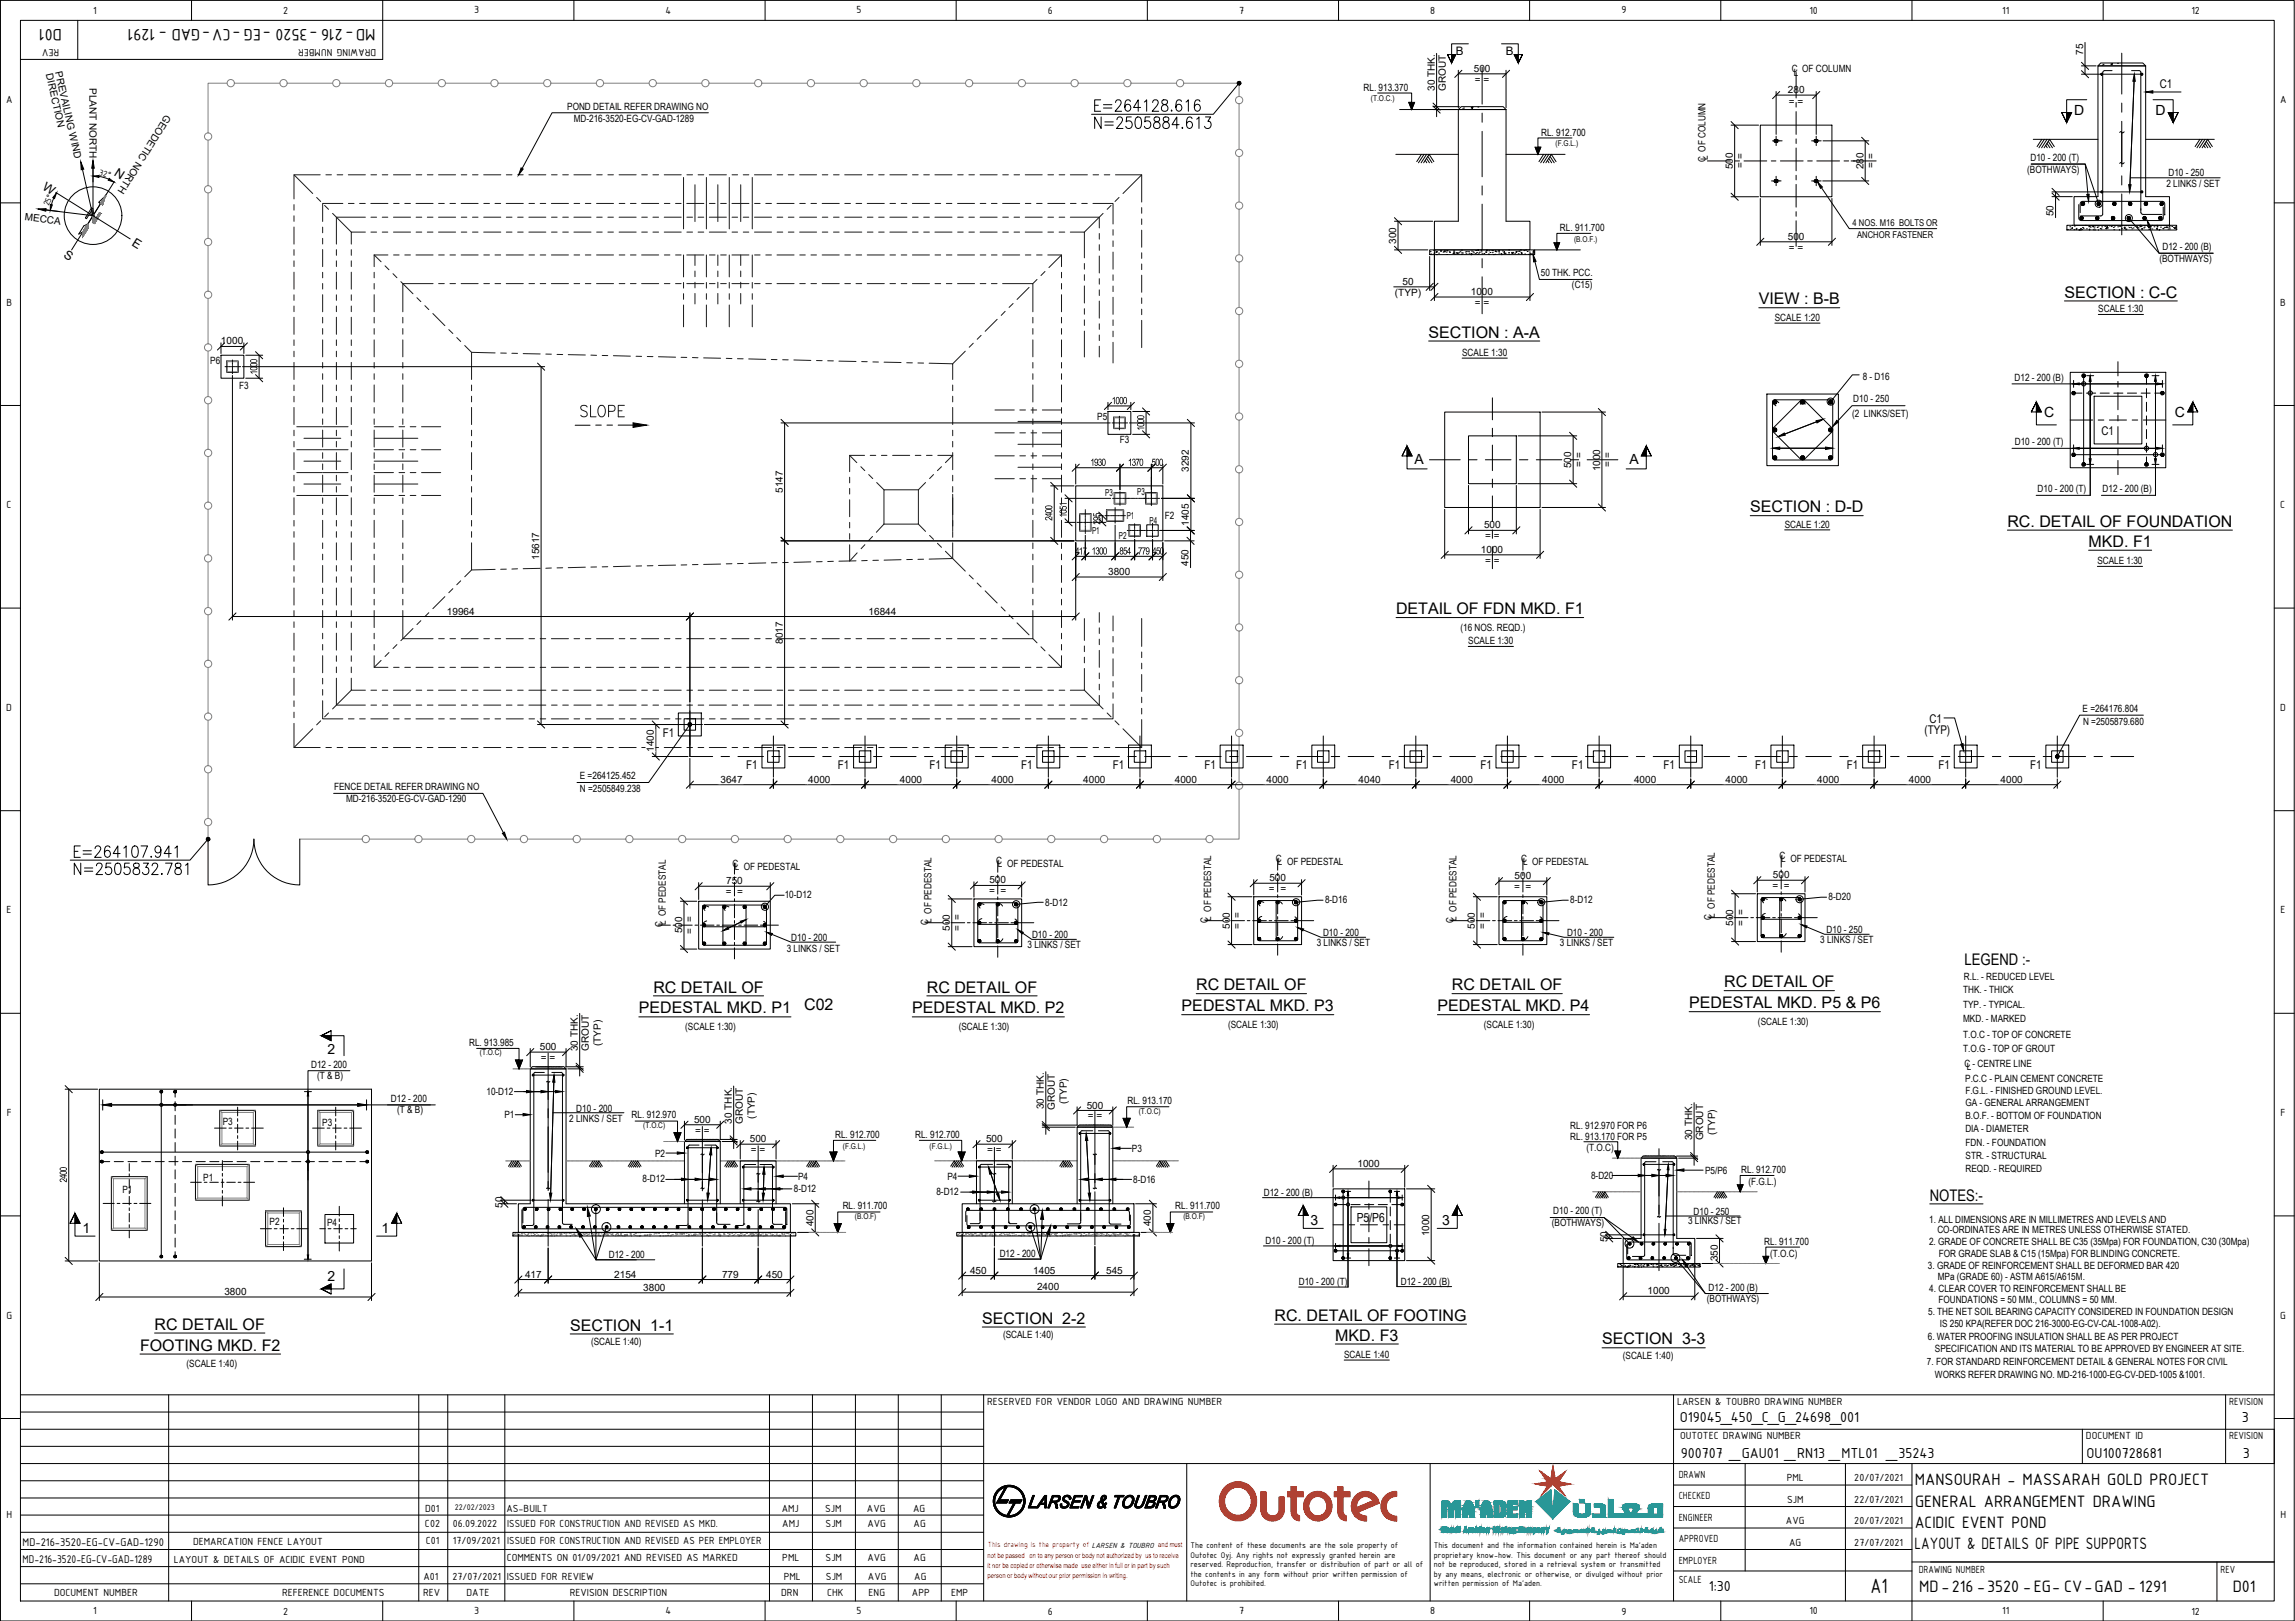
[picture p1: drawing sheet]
<svg xmlns="http://www.w3.org/2000/svg" width="841mm" height="594mm" viewBox="0 0 841 594" stroke-linecap="round" stroke-linejoin="round" font-family="sans-serif">
<defs><g id="words">
<text font-size="8.1" x="685.4" y="583.9">A1</text>
<text font-size="7.5" x="211.7" y="153.8">SLOPE</text>
<g font-size="6.5">
<text x="22.7" y="10.6" transform="rotate(-180 22.7 10.6)">D01</text>
<text x="137.6" y="10.6" transform="rotate(-180 137.6 10.6)">MD-216 -3520 -EG -CV-GAD - 1291</text>
<text x="701.7" y="544.2">MANSOURAH - MASSARAH GOLD PROJECT</text>
<text x="701.8" y="552.1">GENERAL ARRANGEMENT DRAWING</text>
<text x="701.7" y="559.9">ACIDIC EVENT POND</text>
<text x="701.6" y="567.9">LAYOUT &amp; DETAILS OF PIPE SUPPORTS</text>
<text x="703.3" y="583.6">MD-216 -3520 -EG- CV-GAD - 1291</text>
<text x="818.2" y="583.6">D01</text>
</g>
<g font-size="5.9">
<text x="644.5" y="111.5">VIEW : B-B</text>
<text x="756.5" y="109.1">SECTION : C-C</text>
<text x="523.5" y="123.7">SECTION : A-A</text>
<text x="641.4" y="187.7">SECTION : D-D</text>
<text x="735.6" y="193.1">RC. DETAIL OF FOUNDATION</text>
<text x="765.4" y="200.4">MKD. F1</text>
<text x="511.6" y="225.1">DETAIL OF FDN MKD. F1</text>
<text x="719.9" y="353.7">LEGEND :-</text>
<text x="239.4" y="363.7">RC DETAIL OF</text>
<text x="339.6" y="363.7">RC DETAIL OF</text>
<text x="438.4" y="362.9">RC DETAIL OF</text>
<text x="532.1" y="362.9">RC DETAIL OF</text>
<text x="631.8" y="361.8">RC DETAIL OF</text>
<text x="234.1" y="371.4">PEDESTAL MKD. P1</text>
<text x="294.7" y="370.2">C02</text>
<text x="334.3" y="371.4">PEDESTAL MKD. P2</text>
<text x="433" y="370.6">PEDESTAL MKD. P3</text>
<text x="526.8" y="370.6">PEDESTAL MKD. P4</text>
<text x="619" y="369.5">PEDESTAL MKD. P5 &amp; P6</text>
<text x="707.2" y="440">NOTES:-</text>
<text x="360" y="485.1">SECTION 2-2</text>
<text x="467.1" y="484.1">RC. DETAIL OF FOOTING</text>
<text x="56.6" y="487.3">RC DETAIL OF</text>
<text x="209" y="487.7">SECTION 1-1</text>
<text x="489.3" y="491.3">MKD. F3</text>
<text x="51.3" y="495">FOOTING MKD. F2</text>
<text x="587.1" y="492.7">SECTION 3-3</text>
</g>
<g font-size="5.7">
<text x="615.6" y="521.2">O19045_450_C_G_24698_001</text>
<text x="821.5" y="521.2">3</text>
<text x="615.9" y="534.3">900707 _GAU01 _RN13 _MTL01 _35243</text>
<text x="764.7" y="534.3">OU100728681</text>
<text x="821.9" y="534.3">3</text>
<text x="626.2" y="583.1">1:30</text>
</g>
<g font-size="5.1">
<text x="760.1" y="42">D</text>
<text x="789.9" y="42">D</text>
<text x="749.1" y="152.8">C</text>
<text x="797" y="152.8">C</text>
<text x="518.4" y="170">A</text>
<text x="597.2" y="170">A</text>
<text x="120.1" y="386.3">2</text>
<text x="480.3" y="448.9">3</text>
<text x="528.5" y="448.9">3</text>
<text x="30.2" y="451.8">1</text>
<text x="139.8" y="451.8">1</text>
<text x="120.1" y="469.4">2</text>
</g>
<g font-size="4.6">
<text x="41.6" y="64.3" transform="rotate(32 41.6 64.3)">N</text>
<text x="15.3" y="69.2" transform="rotate(32 15.3 69.2)">W</text>
<text x="48.1" y="89.8" transform="rotate(32 48.1 89.8)">E</text>
<text x="23" y="94.1" transform="rotate(32 23 94.1)">S</text>
<text x="497.2" y="448">P5/P6</text>
</g>
<g font-size="4.4">
<text x="791.5" y="32.4">C1</text>
<text x="770.1" y="159.3">C1</text>
<text x="705.3" y="269.1">(TYP)</text>
<text x="707.1" y="264.9">C1</text>
<text x="242.9" y="270.2">F1</text>
<text x="273.5" y="282">F1</text>
<text x="307.1" y="282">F1</text>
<text x="340.7" y="282">F1</text>
<text x="374.2" y="282">F1</text>
<text x="407.8" y="282">F1</text>
<text x="441.4" y="282">F1</text>
<text x="475" y="282">F1</text>
<text x="508.9" y="282">F1</text>
<text x="542.5" y="282">F1</text>
<text x="576.1" y="282">F1</text>
<text x="609.6" y="282">F1</text>
<text x="643.3" y="282">F1</text>
<text x="676.8" y="282">F1</text>
<text x="710.4" y="282">F1</text>
<text x="744" y="282">F1</text>
<text x="8.3" y="566.5">MD-216-3520-EG-CV-GAD-1290</text>
<text x="8.3" y="572.8">MD-216-3520-EG-CV-GAD-1289</text>
</g>
<g font-size="4.3">
<text x="533.5" y="20.3">B</text>
<text x="551.8" y="20.3">B</text>
</g>
<g font-size="4.1">
<text x="34.2" y="5">1</text>
<text x="103.8" y="5.1">2</text>
<text x="173.8" y="4.9">3</text>
<text x="243.8" y="5">4</text>
<text x="313.9" y="4.9">5</text>
<text x="384" y="5.1">6</text>
<text x="454.1" y="5">7</text>
<text x="524.1" y="5">8</text>
<text x="594.2" y="4.9">9</text>
<text x="663.1" y="5">10</text>
<text x="733.7" y="5">11</text>
<text x="803.1" y="5.1">12</text>
<text x="21.7" y="17.9" transform="rotate(-180 21.7 17.9)">REV</text>
<text x="137.8" y="17.9" transform="rotate(-180 137.8 17.9)">DRAWING NUMBER</text>
<text x="2.2" y="37.7">A</text>
<text x="835.5" y="37.7">A</text>
<text x="2.4" y="112">B</text>
<text x="835.6" y="112">B</text>
<text x="2.4" y="186.2">C</text>
<text x="835.6" y="186.2">C</text>
<text x="2.3" y="260.5">D</text>
<text x="835.6" y="260.5">D</text>
<text x="2.4" y="334.7">E</text>
<text x="835.7" y="334.7">E</text>
<text x="2.5" y="409">F</text>
<text x="835.7" y="409">F</text>
<text x="2.4" y="483.2">G</text>
<text x="835.6" y="483.2">G</text>
<text x="361.8" y="514.9">RESERVED FOR VENDOR LOGO AND DRAWING NUMBER</text>
<text x="614.6" y="514.9">LARSEN &amp; TOUBRO DRAWING NUMBER</text>
<text x="816.9" y="514.9">REVISION</text>
<text x="615.7" y="527.4">OUTOTEC DRAWING NUMBER</text>
<text x="764.4" y="527.4">DOCUMENT ID</text>
<text x="816.9" y="527.4">REVISION</text>
<text x="615.2" y="541.6">DRAWN</text>
<text x="654.8" y="542.9">PML</text>
<text x="679.5" y="542.9">20/07/2021</text>
<text x="615.2" y="549.5">CHECKED</text>
<text x="654.9" y="550.8">SJM</text>
<text x="679.5" y="550.8">22/07/2021</text>
<text x="2.4" y="556.4">H</text>
<text x="155.8" y="554">D01</text>
<text x="185.6" y="554">AS-BUILT</text>
<text x="286.5" y="554.1">AMJ</text>
<text x="302.3" y="554.1">SJM</text>
<text x="317.7" y="554.1">AVG</text>
<text x="334.6" y="554.1">AG</text>
<text x="615.2" y="557.4">ENGINEER</text>
<text x="835.7" y="556.4">H</text>
<text x="155.7" y="559.5">C02</text>
<text x="166" y="559.5">06.09.2022</text>
<text x="185.9" y="559.5">ISSUED FOR CONSTRUCTION AND REVISED AS MKD.</text>
<text x="286.7" y="559.5">AMJ</text>
<text x="302.6" y="559.5">SJM</text>
<text x="317.9" y="559.5">AVG</text>
<text x="334.8" y="559.5">AG</text>
<text x="654.5" y="558.7">AVG</text>
<text x="679.5" y="558.7">20/07/2021</text>
<text x="70.8" y="566.2">DEMARCATION FENCE LAYOUT</text>
<text x="156" y="565.8">C01</text>
<text x="166" y="565.8">17/09/2021</text>
<text x="185.9" y="565.8">ISSUED FOR CONSTRUCTION AND REVISED AS PER EMPLOYER</text>
<text x="615.2" y="565.2">APPROVED</text>
<text x="655.7" y="566.6">AG</text>
<text x="679.5" y="566.6">27/07/2021</text>
<text x="63.7" y="572.7">LAYOUT &amp; DETAILS OF ACIDIC EVENT POND</text>
<text x="185.7" y="572.1">COMMENTS ON 01/09/2021 AND REVISED AS MARKED</text>
<text x="286.7" y="572.1">PML</text>
<text x="302.6" y="572.1">SJM</text>
<text x="317.9" y="572.1">AVG</text>
<text x="334.8" y="572.1">AG</text>
<text x="615.2" y="573.1">EMPLOYER</text>
<text x="155.2" y="578.9">A01</text>
<text x="165.8" y="578.9">27/07/2021</text>
<text x="185.7" y="578.9">ISSUED FOR REVIEW</text>
<text x="287.2" y="578.9">PML</text>
<text x="302.7" y="578.9">SJM</text>
<text x="318.1" y="578.9">AVG</text>
<text x="335" y="578.9">AG</text>
<text x="615.2" y="580.3">SCALE</text>
<text x="703.1" y="576.3">DRAWING NUMBER</text>
<text x="813.8" y="576.3">REV</text>
<text x="19.8" y="584.9">DOCUMENT NUMBER</text>
<text x="103.4" y="584.9">REFERENCE DOCUMENTS</text>
<text x="155.1" y="584.9">REV</text>
<text x="171" y="584.9">DATE</text>
<text x="208.8" y="584.9">REVISION DESCRIPTION</text>
<text x="286.3" y="584.9">DRN</text>
<text x="303.1" y="584.9">CHK</text>
<text x="318.3" y="584.9">ENG</text>
<text x="334.2" y="584.9">APP</text>
<text x="348.6" y="584.9">EMP</text>
<text x="34.2" y="591.6">1</text>
<text x="103.8" y="591.7">2</text>
<text x="173.8" y="591.6">3</text>
<text x="243.8" y="591.6">4</text>
<text x="313.9" y="591.6">5</text>
<text x="384" y="591.7">6</text>
<text x="454.1" y="591.6">7</text>
<text x="524.1" y="591.6">8</text>
<text x="594.2" y="591.7">9</text>
<text x="663.1" y="591.6">10</text>
<text x="733.7" y="591.6">11</text>
<text x="803.1" y="591.7">12</text>
</g>
<g font-size="3.7">
<text x="763.4" y="20.1" transform="rotate(-90 763.4 20.1)">75</text>
<text x="16.8" y="27.2" transform="rotate(77 16.8 27.2)">DIRECTION</text>
<text x="20.2" y="26.5" transform="rotate(77 20.2 26.5)">PREVAILING WIND</text>
<text x="540.1" y="26.4">500</text>
<text x="656.6" y="26.5">C OF COLUMN</text>
<text x="657.4" y="27.8">L</text>
<text x="32.9" y="32.3" transform="rotate(90 32.9 32.3)">PLANT NORTH</text>
<text x="499.7" y="33.3">RL. 913.370</text>
<text x="525.8" y="33.3" transform="rotate(-90 525.8 33.3)">30 THK.</text>
<text x="529.8" y="33.4" transform="rotate(-90 529.8 33.4)">GROUT</text>
<text x="540.5" y="30.4">= =</text>
<text x="655.2" y="34">280</text>
<text x="60.6" y="41.8" transform="rotate(122 60.6 41.8)">GEODETIC NORTH</text>
<text x="207.9" y="40.4">POND DETAIL REFER DRAWING NO</text>
<text x="655.6" y="38.4">= =</text>
<text x="210.2" y="44.8">MD-216-3520-EG-CV-GAD-1289</text>
<text x="564.8" y="49.8">RL. 912.700</text>
<text x="625" y="59.5" transform="rotate(-90 625 59.5)">C OF COLUMN</text>
<text x="625.9" y="58.7" transform="rotate(-90 625.9 58.7)">L</text>
<text x="744.1" y="59.1">D10 - 200 (T)</text>
<text x="635" y="62" transform="rotate(-90 635 62)">500</text>
<text x="638.9" y="61.6" transform="rotate(-90 638.9 61.6)">= =</text>
<text x="682.8" y="62" transform="rotate(-90 682.8 62)">280</text>
<text x="686.8" y="61.6" transform="rotate(-90 686.8 61.6)">= =</text>
<text x="742.9" y="63.6">(BOTHWAYS)</text>
<text x="794.6" y="64.4">D10 - 250</text>
<text x="793.9" y="68.5">2 LINKS / SET</text>
<text x="9" y="80.7" transform="rotate(7 9 80.7)">MECCA</text>
<text x="752.6" y="79.3" transform="rotate(-90 752.6 79.3)">50</text>
<text x="511.6" y="89.4" transform="rotate(-90 511.6 89.4)">300</text>
<text x="571.7" y="84.8">RL. 911.700</text>
<text x="655.2" y="87.9">500</text>
<text x="655.6" y="91.9">= =</text>
<text x="792.4" y="91.8">D12 - 200 (B)</text>
<text x="564.6" y="101.2">50 THK. PCC.</text>
<text x="791.3" y="96.2">(BOTHWAYS)</text>
<text x="514" y="104.4">50</text>
<text x="576.1" y="105.6">(C15)</text>
<text x="511.2" y="108.4">(TYP)</text>
<text x="539" y="108.1">1000</text>
<text x="540.5" y="112.1">= =</text>
<text x="650.4" y="117.6">SCALE 1:20</text>
<text x="768.9" y="114.4">SCALE 1:30</text>
<text x="81" y="126.3">1000</text>
<text x="535.8" y="130.5">SCALE 1:30</text>
<text x="77" y="133.4">P6</text>
<text x="94.3" y="137.2" transform="rotate(-90 94.3 137.2)">1000</text>
<text x="87.6" y="142.5">F3</text>
<text x="682.6" y="139.1">8 - D16</text>
<text x="738.3" y="139.5">D12 - 200 (B)</text>
<text x="407.4" y="148.1">1000</text>
<text x="679.2" y="147.5">D10 - 250</text>
<text x="402.1" y="154">P5</text>
<text x="678.7" y="152.8">(2 LINKS/SET)</text>
<text x="419.3" y="157.8" transform="rotate(-90 419.3 157.8)">1000</text>
<text x="410.4" y="162.5">F3</text>
<text x="738.3" y="163.1">D10 - 200 (T)</text>
<text x="399.5" y="170.7">1930</text>
<text x="413.3" y="170.7">1370</text>
<text x="422" y="170.7">500</text>
<text x="435.7" y="172.9" transform="rotate(-90 435.7 172.9)">3292</text>
<text x="575.8" y="171.5" transform="rotate(-90 575.8 171.5)">500</text>
<text x="579.8" y="171.2" transform="rotate(-90 579.8 171.2)">= =</text>
<text x="586.4" y="172.7" transform="rotate(-90 586.4 172.7)">1000</text>
<text x="590.3" y="171.2" transform="rotate(-90 590.3 171.2)">= =</text>
<text x="286.9" y="180.7" transform="rotate(-90 286.9 180.7)">5147</text>
<text x="746.7" y="180.1">D10 - 200 (T)</text>
<text x="770.5" y="180.1">D12 - 200 (B)</text>
<text x="385.6" y="190.9" transform="rotate(-90 385.6 190.9)">2400</text>
<text x="390.9" y="189.7" transform="rotate(-90 390.9 189.7)">1051</text>
<text x="426.8" y="190.2">F2</text>
<text x="403.2" y="192.2" transform="rotate(-90 403.2 192.2)">295</text>
<text x="435.7" y="192.7" transform="rotate(-90 435.7 192.7)">1405</text>
<text x="543.9" y="193.7">500</text>
<text x="544.2" y="197.7">= =</text>
<text x="654" y="193.4">SCALE 1:20</text>
<text x="394" y="203.3">417</text>
<text x="400" y="203.2">1300</text>
<text x="410.2" y="203.2">854</text>
<text x="417" y="203.2">779</text>
<text x="422.2" y="203.2">450</text>
<text x="542.7" y="202.7">1000</text>
<text x="197.6" y="205.2" transform="rotate(-90 197.6 205.2)">15617</text>
<text x="435.6" y="207.4" transform="rotate(-90 435.6 207.4)">450</text>
<text x="544.2" y="206.6">= =</text>
<text x="768.6" y="206.8">SCALE 1:30</text>
<text x="406.1" y="210.8">3800</text>
<text x="163.8" y="225.2">19964</text>
<text x="318.3" y="225.2">16844</text>
<text x="535.2" y="231.1">(16 NOS. REQD.)</text>
<text x="286.9" y="235.9" transform="rotate(-90 286.9 235.9)">8017</text>
<text x="538.1" y="236.1">SCALE 1:30</text>
<text x="763.2" y="260.8">E =264176.804</text>
<text x="763.4" y="265.6">N =2505879.680</text>
<text x="239.6" y="275.6" transform="rotate(-90 239.6 275.6)">1400</text>
<text x="212.5" y="285.5">E =264125.452</text>
<text x="264" y="286.9">3647</text>
<text x="296.2" y="286.9">4000</text>
<text x="329.8" y="286.9">4000</text>
<text x="363.3" y="286.9">4000</text>
<text x="397" y="286.9">4000</text>
<text x="430.5" y="286.9">4000</text>
<text x="464.1" y="286.9">4000</text>
<text x="497.9" y="286.9">4040</text>
<text x="531.6" y="286.9">4000</text>
<text x="565.2" y="286.9">4000</text>
<text x="598.8" y="286.9">4000</text>
<text x="632.4" y="286.9">4000</text>
<text x="665.9" y="286.9">4000</text>
<text x="699.6" y="286.9">4000</text>
<text x="733.1" y="286.9">4000</text>
<text x="122.4" y="289.4">FENCE DETAIL REFER DRAWING NO</text>
<text x="126.8" y="293.9">MD-216-3520-EG-CV-GAD-1290</text>
<text x="212.5" y="290.3">N =2505849.238</text>
<text x="268.5" y="317.6">C</text>
<text x="365" y="316.5">C</text>
<text x="365.7" y="317.6">L OF PEDESTAL</text>
<text x="467.5" y="315.7">C</text>
<text x="468.3" y="316.9">L OF PEDESTAL</text>
<text x="557.4" y="315.7">C</text>
<text x="558.2" y="316.9">L OF PEDESTAL</text>
<text x="652.1" y="314.6">C</text>
<text x="652.8" y="315.8">L OF PEDESTAL</text>
<text x="269.2" y="318.8">L OF PEDESTAL</text>
<text x="362.6" y="323.8">500</text>
<text x="465.2" y="323">500</text>
<text x="555" y="322.2">500</text>
<text x="649.7" y="321.9">500</text>
<text x="266" y="328.1">= =</text>
<text x="266.1" y="324.1">750</text>
<text x="287.6" y="329.3">10-D12</text>
<text x="362.5" y="327.8">= =</text>
<text x="465" y="327">= =</text>
<text x="554.9" y="326.2">= =</text>
<text x="649.6" y="325.9">= =</text>
<text x="383" y="331.9">8-D12</text>
<text x="485.6" y="331.1">8-D16</text>
<text x="575.4" y="331.1">8-D12</text>
<text x="670.1" y="330">8-D20</text>
<text x="242.8" y="339.9" transform="rotate(-90 242.8 339.9)">C</text>
<text x="244.1" y="339.1" transform="rotate(-90 244.1 339.1)">L OF PEDESTAL</text>
<text x="340.1" y="339" transform="rotate(-90 340.1 339)">C</text>
<text x="341.3" y="338.3" transform="rotate(-90 341.3 338.3)">L OF PEDESTAL</text>
<text x="348.1" y="341.2" transform="rotate(-90 348.1 341.2)">500</text>
<text x="352" y="341.3" transform="rotate(-90 352 341.3)">= =</text>
<text x="442.7" y="338.2" transform="rotate(-90 442.7 338.2)">C</text>
<text x="443.9" y="337.5" transform="rotate(-90 443.9 337.5)">L OF PEDESTAL</text>
<text x="450.6" y="340.5" transform="rotate(-90 450.6 340.5)">500</text>
<text x="454.6" y="340.6" transform="rotate(-90 454.6 340.6)">= =</text>
<text x="532.6" y="338.2" transform="rotate(-90 532.6 338.2)">C</text>
<text x="533.8" y="337.5" transform="rotate(-90 533.8 337.5)">L OF PEDESTAL</text>
<text x="540.5" y="340.5" transform="rotate(-90 540.5 340.5)">500</text>
<text x="544.5" y="340.6" transform="rotate(-90 544.5 340.6)">= =</text>
<text x="627.2" y="337.1" transform="rotate(-90 627.2 337.1)">C</text>
<text x="628.4" y="336.4" transform="rotate(-90 628.4 336.4)">L OF PEDESTAL</text>
<text x="635.2" y="339.4" transform="rotate(-90 635.2 339.4)">500</text>
<text x="639.1" y="339.5" transform="rotate(-90 639.1 339.5)">= =</text>
<text x="669.4" y="341.8">D10 - 250</text>
<text x="249.9" y="342.1" transform="rotate(-90 249.9 342.1)">500</text>
<text x="253.9" y="342.2" transform="rotate(-90 253.9 342.2)">= =</text>
<text x="290" y="344.7">D10 - 200</text>
<text x="376.6" y="347.4">3 LINKS / SET</text>
<text x="378.2" y="343.8">D10 - 200</text>
<text x="482.5" y="346.9">3 LINKS / SET</text>
<text x="484.8" y="342.9">D10 - 200</text>
<text x="571.6" y="346.8">3 LINKS / SET</text>
<text x="574.3" y="342.9">D10 - 200</text>
<text x="667" y="345.8">3 LINKS / SET</text>
<text x="288.3" y="348.9">3 LINKS / SET</text>
<text x="719.7" y="359.3">R.L. - REDUCED LEVEL</text>
<text x="719.4" y="363.9">THK. - THICK</text>
<text x="719.4" y="369.4">TYP. - TYPICAL.</text>
<text x="251.1" y="377.5">(SCALE 1:30)</text>
<text x="351.3" y="377.5">(SCALE 1:30)</text>
<text x="450" y="376.7">(SCALE 1:30)</text>
<text x="543.8" y="376.7">(SCALE 1:30)</text>
<text x="644.2" y="375.6">(SCALE 1:30)</text>
<text x="719.4" y="374.5">MKD. - MARKED</text>
<text x="171.9" y="383.2">RL. 913.985</text>
<text x="220.2" y="383.4" transform="rotate(-90 220.2 383.4)">(TYP)</text>
<text x="719.4" y="380.3">T.O.C - TOP OF CONCRETE</text>
<text x="197.8" y="384.9">500</text>
<text x="198.2" y="388.9">= =</text>
<text x="211.8" y="385.2" transform="rotate(-90 211.8 385.2)">30 THK.</text>
<text x="215.8" y="385.2" transform="rotate(-90 215.8 385.2)">GROUT</text>
<text x="719.4" y="385.6">T.O.G - TOP OF GROUT</text>
<text x="114" y="391.3">D12 - 200</text>
<text x="116.2" y="395.5">(T &amp; B)</text>
<text x="719.9" y="391.1">C - CENTRE LINE</text>
<text x="720.8" y="392.2">L</text>
<text x="178.3" y="401.1">10-D12</text>
<text x="720.2" y="396.7">P.C.C - PLAIN CEMENT CONCRETE</text>
<text x="720.2" y="401">F.G.L. - FINISHED GROUND LEVEL.</text>
<text x="143.3" y="403.9">D12 - 200</text>
<text x="211.2" y="407.4">D10 - 200</text>
<text x="382.5" y="406.6" transform="rotate(-90 382.5 406.6)">30 THK.</text>
<text x="386.5" y="406.6" transform="rotate(-90 386.5 406.6)">GROUT</text>
<text x="391" y="404.8" transform="rotate(-90 391 404.8)">(TYP)</text>
<text x="398.2" y="406.3">500</text>
<text x="413.2" y="404.6">RL. 913.170</text>
<text x="720.2" y="405.2">GA - GENERAL ARRANGEMENT</text>
<text x="81.6" y="412.2">P3</text>
<text x="118.1" y="412.6">P3</text>
<text x="145.5" y="408.1">(T &amp; B)</text>
<text x="184.9" y="409.8">P1</text>
<text x="208.6" y="411.1">2 LINKS / SET</text>
<text x="231.5" y="409.8">RL. 912.970</text>
<text x="254.3" y="411.5">500</text>
<text x="268.1" y="411.8" transform="rotate(-90 268.1 411.8)">30 THK.</text>
<text x="272.2" y="411.9" transform="rotate(-90 272.2 411.9)">GROUT</text>
<text x="276.6" y="410" transform="rotate(-90 276.6 410)">(TYP)</text>
<text x="398.6" y="410.3">= =</text>
<text x="575.4" y="413.9">RL. 912.970 FOR P6</text>
<text x="720.2" y="410.2">B.O.F. - BOTTOM OF FOUNDATION</text>
<text x="254.8" y="415.5">= =</text>
<text x="274.8" y="418.6">500</text>
<text x="306" y="417.2">RL. 912.700</text>
<text x="335.4" y="417.2">RL. 912.700</text>
<text x="361.4" y="418.6">500</text>
<text x="575.4" y="417.6">RL. 913.170 FOR P5</text>
<text x="620.1" y="417.9" transform="rotate(-90 620.1 417.9)">30 THK.</text>
<text x="624.2" y="418" transform="rotate(-90 624.2 418)">GROUT</text>
<text x="628.6" y="416.1" transform="rotate(-90 628.6 416.1)">(TYP)</text>
<text x="720.2" y="415">DIA - DIAMETER</text>
<text x="720.3" y="419.9">FDN. - FOUNDATION</text>
<text x="240.1" y="423.9">P2</text>
<text x="275.2" y="422.6">= =</text>
<text x="361.7" y="422.6">= =</text>
<text x="414.8" y="422.2">P3</text>
<text x="581.4" y="421.8">(T.O.C)</text>
<text x="720.3" y="424.8">STR. - STRUCTURAL</text>
<text x="497.5" y="427.7">1000</text>
<text x="583.1" y="431.9">8-D20</text>
<text x="624.8" y="430.2">P5/P6</text>
<text x="638.1" y="430">RL. 912.700</text>
<text x="720.3" y="429.7">REQD. - REQUIRED</text>
<text x="24.5" y="433.4" transform="rotate(-90 24.5 433.4)">2400</text>
<text x="44.8" y="437.4">P1</text>
<text x="74.5" y="432.7">P1</text>
<text x="235.5" y="433.3">8-D12</text>
<text x="290.9" y="436.8">8-D12</text>
<text x="292.4" y="432.5">P4</text>
<text x="343.2" y="438">8-D12</text>
<text x="347.2" y="432.5">P4</text>
<text x="415.2" y="433.5">8-D16</text>
<text x="640.7" y="434.2">(F.G.L.)</text>
<text x="184.1" y="442.6" transform="rotate(-90 184.1 442.6)">50</text>
<text x="308.8" y="443.2">RL. 911.700</text>
<text x="430.7" y="443.2">RL. 911.700</text>
<text x="463.1" y="438.3">D12 - 200 (B)</text>
<text x="98.8" y="449">P2</text>
<text x="119.9" y="449.2">P4</text>
<text x="298.1" y="449.4" transform="rotate(-90 298.1 449.4)">400</text>
<text x="421.8" y="449.4" transform="rotate(-90 421.8 449.4)">400</text>
<text x="568.7" y="449.4">(BOTHWAYS)</text>
<text x="569.2" y="445.1">D10 - 200 (T)</text>
<text x="618.6" y="448.7">3 LINKS / SET</text>
<text x="620.6" y="445.1">D10 - 250</text>
<text x="707" y="448.1">1. ALL DIMENSIONS ARE IN MILLIMETRES AND LEVELS AND</text>
<text x="523.7" y="453.1" transform="rotate(-90 523.7 453.1)">1000</text>
<text x="589" y="455.2" transform="rotate(-90 589 455.2)">50</text>
<text x="710" y="452">CO-ORDINATES ARE IN METRES UNLESS OTHERWISE STATED.</text>
<text x="223.1" y="461">D12 - 200</text>
<text x="366.4" y="460.7">D12 - 200</text>
<text x="463.8" y="456.1">D10 - 200 (T)</text>
<text x="646.5" y="456.2">RL. 911.700</text>
<text x="648.7" y="460.6">(T.O.C)</text>
<text x="706.9" y="456.4">2. GRADE OF CONCRETE SHALL BE C35 (35Mpa) FOR FOUNDATION, C30 (30Mpa)</text>
<text x="710.5" y="460.9">FOR GRADE SLAB &amp; C15 (15Mpa) FOR BLINDING CONCRETE.</text>
<text x="355.5" y="466.8">450</text>
<text x="378.6" y="466.8">1405</text>
<text x="405.3" y="466.8">545</text>
<text x="629.5" y="462.2" transform="rotate(-90 629.5 462.2)">350</text>
<text x="706.5" y="465.2">3. GRADE OF REINFORCEMENT SHALL BE DEFORMED BAR 420</text>
<text x="192.4" y="468.3">417</text>
<text x="225.1" y="468.2">2154</text>
<text x="235.7" y="473.1">3800</text>
<text x="264.6" y="468.2">779</text>
<text x="280.8" y="468.2">450</text>
<text x="380" y="472.9">2400</text>
<text x="476" y="471">D10 - 200 (T)</text>
<text x="513.3" y="470.9">D12 - 200 (B)</text>
<text x="626.1" y="473.3">D12 - 200 (B)</text>
<text x="707" y="473.6">4. CLEAR COVER TO REINFORCEMENT SHALL BE</text>
<text x="710.1" y="469">MPa (GRADE 60) - ASTM A615/A615M.</text>
<text x="82.2" y="474.7">3800</text>
<text x="603.8" y="474.4">1000</text>
<text x="625.5" y="477.2">(BOTHWAYS)</text>
<text x="710.4" y="477.6">FOUNDATIONS = 50 MM., COLUMNS = 50 MM.</text>
<text x="706.6" y="481.9">5. THE NET SOIL BEARING CAPACITY CONSIDERED IN FOUNDATION DESIGN</text>
<text x="367.6" y="490.5">(SCALE 1:40)</text>
<text x="706.5" y="490.9">6. WATER PROOFING INSULATION SHALL BE AS PER PROJECT</text>
<text x="710.8" y="486.3">IS 250 KPA(REFER DOC 216-3000-EG-CV-CAL-1008-A02).</text>
<text x="216.6" y="493.1">(SCALE 1:40)</text>
<text x="492.6" y="497.7">SCALE 1:40</text>
<text x="709.1" y="495.4">SPECIFICATION AND ITS MATERIAL TO BE APPROVED BY ENGINEER AT SITE.</text>
<text x="68.4" y="501.1">(SCALE 1:40)</text>
<text x="594.7" y="498.1">(SCALE 1:40)</text>
<text x="706.2" y="500.4">7. FOR STANDARD REINFORCEMENT DETAIL &amp; GENERAL NOTES FOR CIVIL</text>
<text x="709.1" y="505.2">WORKS REFER DRAWING NO. MD-216-1000-EG-CV-DED-1005 &amp;1001.</text>
</g>
<g font-size="3.5">
<text x="405" y="181.7">P3</text>
<text x="416.8" y="181.6">P3</text>
<text x="412.9" y="190.4">P1</text>
<text x="421.3" y="192">P4</text>
<text x="400.2" y="195.8">P1</text>
<text x="410" y="197.4">P2</text>
</g>
<g font-size="3.4">
<text x="36.2" y="64" transform="rotate(16 36.2 64)">32°</text>
<text x="17.9" y="75.7" transform="rotate(-71 17.9 75.7)">25°</text>
<text x="678.9" y="83">4 NOS. M16 BOLTS OR</text>
<text x="680.6" y="87.1">ANCHOR FASTENER</text>
</g>
<g font-size="3.3">
<text x="166.6" y="553.4">22/02/2023</text>
<text x="436.2" y="567.3">The content of these documents are the sole property of</text>
<text x="525.5" y="567.3">This document and the information contained herein is Ma'aden</text>
<text x="436.2" y="570.8">Outotec Oyj. Any rights not expressly granted herein are</text>
<text x="436.2" y="574.4">reserved. Reproduction, transfer or distribution of part or all of</text>
<text x="525.5" y="570.8">proprietary know-how. This document or any part thereof should</text>
<text x="525.5" y="574.4">not be reproduced, stored in a retrieval system or transmitted</text>
<text x="436.2" y="577.8">the contents in any form without prior written permission of</text>
<text x="436.2" y="581.3">Outotec is prohibited.</text>
<text x="525.5" y="577.8">by any means, electronic or otherwise, or divulged without prior</text>
<text x="525.5" y="581.3">written permission of Ma'aden.</text>
</g>
<g font-size="2.9">
<text x="502.4" y="37.1">(T.O.C.)</text>
<text x="570.1" y="53.6">(F.G.L.)</text>
<text x="576.8" y="88.6">(B.O.F.)</text>
<text x="175.9" y="386.8">(T.O.C)</text>
<text x="235.8" y="413.4">(T.O.C)</text>
<text x="417.3" y="408.2">(T.O.C)</text>
<text x="308.9" y="420.9">(F.G.L.)</text>
<text x="340.7" y="420.9">(F.G.L.)</text>
<text x="313.3" y="446.8">(B.O.F)</text>
<text x="433.7" y="446.8">(B.O.F)</text>
</g>
<text font-size="2.9" fill="#f00" x="362" y="567.1">This drawing is the property of LARSEN &amp; TOUBRO and must</text>
<g font-size="2.6" fill="#f00">
<text x="361.9" y="570.9">not be passed on to any person or body not authorized by us to receive</text>
<text x="361.9" y="574.7">it nor be copied or otherwise made use either in full or in part by such</text>
<text x="361.9" y="578.5">person or body without our prior permission in writing.</text>
</g>
</g></defs>
<!-- layer: 0 -->
<g fill="none" stroke="#1a1a1a" stroke-width=".37">
<path d="M107.7 75v2M107.7 79.1v2M107.7 64.1l6.9 6.8M116 72.4l1.5 1.4M117.3 64.1h-9.6v8.8M119 75.3l1.4 1.4M119.4 64.1h2.1M121.9 78.2l6.8 6.9M123.5 64.1h2.1M125.6 74.6h-7.4v6.6M127.6 64.1h6.3M127.7 74.6h2.1"/>
<path d="M131.8 74.6h2.1M133.9 79.6h-10.6v9.9M135.9 74.6h6.3M135.9 79.6h2.1M135.9 64.1h2.1M140.1 79.6h2M140.1 64.1h2M144.2 79.6h6.3M144.2 64.1h6.3M144.2 74.6h2.1M148.3 74.6h2.1M152.4 74.6h6.3"/>
<path d="M152.5 79.6h2.1M152.5 64.1h2.1M156.6 79.6h2.1M156.6 64.1h2.1M160.7 79.6h6.3M160.7 64.1h6.3M160.7 74.6h2.1M164.9 74.6h2M169 74.6h6.2M169 79.6h2.1M169 64.1h2.1M173.1 79.6h2.1"/>
<path d="M173.1 64.1h2.1M177.2 79.6h6.3M177.2 64.1h6.3M177.3 74.6h2.1M181.4 74.6h2.1M185.5 74.6h6.3M185.5 79.6h2.1M185.5 64.1h2.1M189.7 79.6h2M189.7 64.1h2M193.8 79.6h6.2M193.8 64.1h6.2"/>
<path d="M193.8 74.6h2.1M198 74.6h2M202.1 74.6h6.2M202.1 79.6h2.1M202.1 64.1h2.1M206.2 79.6h2.1M206.2 64.1h2.1M210.3 79.6h6.3M210.3 64.1h6.3M210.4 74.6h2M214.5 74.6h2M218.6 74.6h6.2"/>
<path d="M218.7 79.6h2M218.7 64.1h2M222.8 79.6h2M222.8 64.1h2M226.9 79.6h6.2M226.9 64.1h6.2M226.9 74.6h2.1M231 74.6h2.1M235.1 74.6h6.3M235.2 79.6h2M235.2 64.1h2M239.3 79.6h2"/>
<path d="M239.3 64.1h2M243.4 79.6h6.2M243.4 64.1h6.2M243.5 74.6h2M247.6 74.6h2M250.5 65v9.4M250.5 74.6v9.3M251.7 74.6h6.2M251.7 79.6h2.1M251.7 64.1h2.1M254.7 67.7v6.7M254.7 74.6v6.6"/>
<path d="M255.8 79.6h2.1M255.8 64.1h2.1M258.9 65v9.4M258.9 74.6v9.3M259.9 79.6h6.3M259.9 64.1h6.3M260 74.6h2M263.1 67.7v6.7M263.1 74.6v6.6M264.1 74.6h2M267.3 65v9.4M267.3 74.6v9.3"/>
<path d="M268.2 74.6h6.2M268.3 79.6h2M268.3 64.1h2M271.4 67.7v6.7M271.4 74.6v6.6M272.4 79.6h2M272.4 64.1h2M275.7 65v9.4M275.7 74.6v9.3M276.5 79.6h6.2M276.5 64.1h6.2M276.5 74.6h2.1"/>
<path d="M280.6 74.6h2.1M284.7 74.6h6.3M284.8 79.6h2.1M284.8 64.1h2.1M288.9 79.6h2.1M288.9 64.1h2.1M293 79.6h6.3M293 64.1h6.3M293.1 74.6h2M297.2 74.6h2M301.3 74.6h6.3M301.3 79.6h2.1"/>
<path d="M301.3 64.1h2.1M305.4 79.6h2.1M305.4 64.1h2.1M309.5 79.6h6.3M309.5 64.1h6.3M309.6 74.6h2.1M313.7 74.6h2.1M317.8 74.6h6.3M317.8 79.6h2.1M317.8 64.1h2.1M322 79.6h2M322 64.1h2"/>
<path d="M326.1 79.6h6.3M326.1 64.1h6.3M326.1 74.6h2.1M330.2 74.6h2.1M334.3 74.6h6.3M334.4 79.6h2.1M334.4 64.1h2.1M338.5 79.6h2.1M338.5 64.1h2.1M342.6 79.6h6.3M342.6 64.1h6.3M342.6 74.6h2.1"/>
<path d="M346.8 74.6h2M350.9 74.6h6.2M350.9 79.6h2.1M350.9 64.1h2.1M355 79.6h2.1M355 64.1h2.1M359.2 79.6h6.2M359.2 64.1h6.2M359.2 74.6h2.1M363.3 74.6h2.1M367.4 74.6h6.3M367.5 79.6h2"/>
<path d="M367.5 64.1h2M371.6 79.6h2M371.6 64.1h2M375.7 79.6h6.2M375.7 64.1h6.2M375.8 74.6h2M379.9 74.6h2M384 74.6h6.2M384 79.6h2.1M384 64.1h2.1M388.1 79.6h2.1M388.1 64.1h2.1"/>
<path d="M392.2 79.6h10.6v3.9M392.2 64.1h6.3M392.3 74.6h2M396.4 74.6h2M400.5 74.6h7.4v7.5M400.6 64.1h2M404.2 78.2l-6.8 6.9M404.7 64.1h2M407.2 75.3l-1.5 1.4M408.8 64.1h9.6v10M410.1 72.4l-1.5 1.4M418.4 76.1v2.1"/>
<path d="M418.4 64.1l-6.9 6.8M107.7 83.2v6.3M107.7 91.5v2.1M107.7 95.6v2.1M107.7 99.8v6.2M118.2 83.2v2.1M118.2 87.3v2.1M118.2 91.5v6.2M118.2 99.8v2M123.3 91.5v2.1M123.3 95.6v2.1M123.3 99.8v6.2"/>
<path d="M128.7 91.5v2.1M128.7 95.6v2.1M128.7 99.8v6.2M133.9 85.1h-5.2v4.4M135.9 85.1h2.1M137.1 93.4h5.1M137.1 93.4v4.3M137.1 99.8v2M137.1 93.4l2.6 2.5M140.1 85.1h2M141.1 97.4l1.4 1.5M144.2 85.1h6.3"/>
<path d="M144.2 93.4h2.1M148.3 93.4h2.1M152.4 93.4h6.3M152.5 85.1h2.1M156.6 85.1h2.1M160.7 85.1h6.3M160.7 93.4h2.1M164.9 93.4h2M169 93.4h6.2M169 85.1h2.1M173.1 85.1h2.1M177.2 85.1h6.3"/>
<path d="M177.3 93.4h2.1M181.4 93.4h2.1M185.5 93.4h6.3M185.5 85.1h2.1M189.7 85.1h2M193.8 85.1h6.2M193.8 93.4h2.1M198 93.4h2M202.1 93.4h6.2M202.1 85.1h2.1M206.2 85.1h2.1M210.3 85.1h6.3"/>
<path d="M210.4 93.4h2M214.5 93.4h2M218.6 93.4h6.2M218.7 85.1h2M222.8 85.1h2M226.9 85.1h6.2M226.9 93.4h2.1M231 93.4h2.1M235.1 93.4h6.3M235.2 85.1h2M239.3 85.1h2M243.4 85.1h6.2"/>
<path d="M243.5 93.4h2M247.6 93.4h2M250.5 93.4v8.1M251.7 93.4h6.2M251.7 85.1h2.1M254.7 93.4v3.9M254.7 99.3v2.1M255.8 85.1h2.1M258.9 93.4v8.1M259.9 85.1h6.3M260 93.4h2M263.1 93.4v3.9"/>
<path d="M263.1 99.3v2.1M264.1 93.4h2M267.3 93.4v8.1M268.2 93.4h6.2M268.3 85.1h2M271.4 93.4v3.9M271.4 99.3v2.1M272.4 85.1h2M275.7 93.4v8.1M276.5 85.1h6.2M276.5 93.4h2.1M280.6 93.4h2.1"/>
<path d="M284.7 93.4h6.3M284.8 85.1h2.1M288.9 85.1h2.1M293 85.1h6.3M293.1 93.4h2M297.2 93.4h2M301.3 93.4h6.3M301.3 85.1h2.1M305.4 85.1h2.1M309.5 85.1h6.3M309.6 93.4h2.1M313.7 93.4h2.1"/>
<path d="M317.8 93.4h6.3M317.8 85.1h2.1M322 85.1h2M326.1 85.1h6.3M326.1 93.4h2.1M330.2 93.4h2.1M334.3 93.4h6.3M334.4 85.1h2.1M338.5 85.1h2.1M342.6 85.1h6.3M342.6 93.4h2.1M346.8 93.4h2"/>
<path d="M350.9 93.4h6.2M350.9 85.1h2.1M355 85.1h2.1M359.2 85.1h6.2M359.2 93.4h2.1M363.3 93.4h2.1M367.4 93.4h6.3M367.5 85.1h2M371.6 85.1h2M375.7 85.1h6.2M375.8 93.4h2M379.9 93.4h2"/>
<path d="M382.9 99.5l-1.4 1.5M384 93.4h5v4.3M384 85.1h2.1M388.1 85.1h2.1M389 99.8v2M389 93.4l-4.6 4.7M392.2 85.1h5.2v9.4M397.4 96.6v2.1M402.8 85.6v2M402.8 89.7v2.1M402.8 93.8v6.2M407.9 84.2v2"/>
<path d="M407.9 88.3v2.1M407.9 92.4v6.3M418.4 80.2v2.1M418.4 84.3v6.3M418.4 92.6v2.1M418.4 96.7v2.1M107.7 108v2.1M107.7 112.2v2M107.7 116.3v6.2M118.2 103.9v2M118.2 108v6.3M118.2 116.3v2.1"/>
<path d="M123.3 108v2.1M123.3 112.2v2M123.3 116.3v6.2M128.7 108v2.1M128.7 112.2v2M128.7 116.3v6.2M137.1 103.9v2M137.1 108v6.3M137.1 116.3v2.1M144 100.3l1.5 1.5M146.9 103.2l4.4 4.5M147.6 116.3v2.1"/>
<path d="M152.8 109.1l1.4 1.4M155.7 112l1.4 1.5M158.6 114.9l4.4 4.5M158.7 103.9h-11.1v10.4M160.7 103.9h2.1M164.9 103.9h2M169 103.9h6.2M177.3 103.9h2.1M181.4 103.9h2.1M185.5 103.9h6.3M193.8 103.9h2.1M198 103.9h2"/>
<path d="M202.1 103.9h6.2M210.4 103.9h2M214.5 103.9h2M218.6 103.9h6.2M226.9 103.9h2.1M231 103.9h2.1M235.1 103.9h6.3M243.5 103.9h2M247.6 103.9h2M250.5 103.5v2.1M250.5 107.6v2.1M250.5 111.8v8"/>
<path d="M251.7 103.9h6.2M254.7 103.4v2.1M254.7 107.5v3.9M258.9 103.5v2.1M258.9 107.6v2.1M258.9 111.8v8M260 103.9h2M263.1 103.4v2.1M263.1 107.5v3.9M264.1 103.9h2M267.3 103.5v2.1M267.3 107.6v2.1"/>
<path d="M267.3 111.8v8M268.2 103.9h6.2M271.4 103.4v2.1M271.4 107.5v3.9M275.7 103.5v2.1M275.7 107.6v2.1M275.7 111.8v8M276.5 103.9h2.1M280.6 103.9h2.1M284.7 103.9h6.3M293.1 103.9h2M297.2 103.9h2"/>
<path d="M301.3 103.9h6.3M309.6 103.9h2.1M313.7 103.9h2.1M317.8 103.9h6.3M326.1 103.9h2.1M330.2 103.9h2.1M334.3 103.9h6.3M342.6 103.9h2.1M346.8 103.9h2M350.9 103.9h6.2M359.2 103.9h2.1M363.3 103.9h2.1"/>
<path d="M365.4 117l-4.4 4.4M367.4 103.9h11.1v10.4M368.3 114.1l-1.4 1.5M371.3 111.2l-1.5 1.5M377.1 105.3l-4.4 4.4M378.5 116.3v2.1M380 102.4l-1.4 1.5M389 103.9v2M389 108v6.3M389 116.3v2.1M397.4 100.7v2.1M397.4 104.8v6.3"/>
<path d="M397.4 113.1v2.1M397.4 117.2v2.1M402.8 102.1v2.1M402.8 106.2v2.1M402.8 110.3v6.3M402.8 118.7v2M407.9 100.7v2.1M407.9 104.8v2.1M407.9 108.9v6.3M407.9 117.2v2.1M418.4 100.9v6.2M418.4 109.2v2"/>
<path d="M418.4 113.3v2M418.4 117.4v10M107.7 124.6v2M107.7 128.7v2M107.7 132.8v6.3M118.2 120.4v2.1M118.2 124.6v6.2M118.2 132.9v2M118.2 137v2M123.3 124.6v2M123.3 128.7v2M123.3 132.8v6.3"/>
<path d="M128.7 124.6v2M128.7 128.7v2M128.7 132.8v6.3M137.1 120.4v2.1M137.1 124.6v6.2M137.1 132.9v2M137.1 137v2M147.6 120.4v2.1M147.6 124.6v6.2M147.6 132.9v2M147.6 137v2M164.5 120.8l1.4 1.4"/>
<path d="M167.4 123.7l1.4 1.5M170.3 126.6l2.5 2.5M172.8 129.1l8.6 .2M172.8 129.1v10M183.5 129.4h2M187.6 129.5h2.1M191.7 129.6l6.3 .1M200 129.8h2.1M204.1 129.9h2.1M208.2 130l6.3 .1M216.5 130.1l2.1 .1M220.7 130.3h2"/>
<path d="M224.8 130.4l6.2 .1M233.1 130.6h2M237.2 130.7h2.1M241.3 130.7l6.3 .2M249.6 131h2.1M253.7 131l2.1 .1M257.9 131.2l6.2 .1M266.1 131.3l2.1 .1M270.3 131.5h2M274.4 131.5l6.2 .2M282.7 131.8h2M286.8 131.8l2 .1"/>
<path d="M290.9 131.9l6.2 .2M299.2 132.1l2.1 .1M303.3 132.2l2.1 .1M307.4 132.3l6.3 .2M315.8 132.5l2 .1M319.9 132.6l2 .1M324 132.7l6.2 .2M332.3 132.9l2 .1M336.4 133l2.1 .1M340.5 133.1l8.6 .2v5.8M353.7 128.7l-4.6 4.6M356.7 125.8l-1.5 1.5"/>
<path d="M359.5 122.9l-1.4 1.4M378.5 120.4v2.1M378.5 124.6v6.2M378.5 132.9v2M378.5 137v2M389 120.4v2.1M389 124.6v6.2M389 132.9v2M389 137v2M397.4 121.3v9.5M402.8 122.8v2M402.8 126.9v3.9"/>
<path d="M407.9 121.3v2.1M407.9 125.4v7.6M107.7 141.1v2.1M107.7 145.2v2.1M107.7 149.3v6.3M107.7 157.7v2M108.8 156.4h9.2M118.2 141.1v6.2M118.2 149.4v2M118.2 153.5v2M118.2 157.6v6.2M118.2 156.4h9.4"/>
<path d="M123.3 141.1v2.1M123.3 145.2v2.1M123.3 149.3v6.3M123.3 157.7v2M128.7 141.1v2.1M128.7 145.2v2.1M128.7 149.3v6.3M128.7 157.7v2M137.1 141.1v6.2M137.1 149.4v2M137.1 153.5v2M137.1 157.6v6.2"/>
<path d="M137.1 156.4h7.1M146.2 156.4h2.1M147.6 141.1v6.2M147.6 149.4v2M147.6 153.5v2M147.6 157.6v6.2M150.3 156.4h2.1M154.5 156.4h7M172.8 141.1v2.1M172.8 145.2v2.1M172.8 149.3v6.3M172.8 157.7v2"/>
<path d="M349.1 141.1v2.1M349.1 145.2v2.1M349.1 149.3v6.3M349.1 157.7v2M364.6 158.6h7.1M364.6 150.3h7.1M373 154.4h16M373.7 158.6h2.1M373.7 150.3h2.1M377.8 158.6h2.1M377.8 150.3h2.1M378.5 141.1v6.2"/>
<path d="M378.5 149.4v2M378.5 153.5v2M378.5 157.6v6.2M382 158.6h7M382 150.3h7M389 141.1v6.2M389 149.4v2M389 153.5v2M389 157.6v6.2M107.7 161.8v2M107.7 165.9v6.2M107.7 174.2v2"/>
<path d="M107.7 178.3v2.1M108.8 164.8h9.2M108.8 173.2h9.2M111.4 160.6h6.6M111.4 169h6.6M111.4 177.4h6.6M118.2 165.9v2.1M118.2 170v2.1M118.2 174.1v6.3M118.2 164.8h9.4M118.2 160.6h6.7M118.2 173.2h9.4"/>
<path d="M118.2 169h6.7M118.2 177.4h6.7M123.3 161.8v2M123.3 165.9v6.2M123.3 174.2v2M123.3 178.3v2.1M128.7 161.8v2M128.7 165.9v6.2M128.7 174.2v2M128.7 178.3v2.1M137.1 165.9v2.1M137.1 170v2.1"/>
<path d="M137.1 174.1v6.3M137.1 164.8h7.1M137.1 160.6h16M137.1 173.2h7.1M137.1 169h16M137.1 177.4h16M146.2 164.8h2.1M146.2 173.2h2.1M147.6 165.9v2.1M147.6 170v2.1M147.6 174.1v6.3M150.3 164.8h2.1"/>
<path d="M150.3 173.2h2.1M154.5 164.8h7M154.5 173.2h7M172.8 161.8v2M172.8 165.9v6.2M172.8 174.2v2M172.8 178.3v2.1M311.4 166.9v6M311.4 174.9v2.1M311.4 179v2.1M311.4 166.9h5.4M311.4 166.9l2.6 2.7"/>
<path d="M315.5 171l1.4 1.5M318.3 173.9l1.5 1.5M318.9 166.9h2M321.3 176.8l2.6 2.7M323 166.9h2M327.1 166.9h6.3M335.4 166.9h2.1M336.5 179.5v12.6h-12.6M336.5 179.5h-12.6v12.6M339.2 176.8l-2.7 2.7M339.5 166.9h2.1M342.1 173.9l-1.4 1.5"/>
<path d="M343.7 166.9h5.4l-2.6 2.7M345 171l-1.5 1.5M349.1 161.8v2M349.1 165.9v6.2M349.1 174.2v2M349.1 178.3v2.1M364.6 175.4h7.1M364.6 167.1h7.1M373 171.3h16M373 162.8h16M373.7 175.4h2.1M373.7 167.1h2.1"/>
<path d="M377.8 175.4h2.1M377.8 167.1h2.1M378.5 165.9v2.1M378.5 170v2.1M378.5 174.1v6.3M382 175.4h7M382 167.1h7M389 165.9v2.1M389 170v2.1M389 174.1v6.3M107.7 182.4v6.3M107.7 190.7v2.1"/>
<path d="M107.7 194.8v2.1M107.7 198.9v6.3M108.8 181.6h9.2M118.2 182.5v2M118.2 186.6v2M118.2 190.7v6.2M118.2 199v2.1M118.2 181.6h9.4M123.3 182.4v6.3M123.3 190.7v2.1M123.3 194.8v2.1M123.3 198.9v6.3"/>
<path d="M128.7 182.4v6.3M128.7 190.7v2.1M128.7 194.8v2.1M128.7 198.9v6.3M137.1 182.5v2M137.1 186.6v2M137.1 190.7v6.2M137.1 199v2.1M137.1 181.6h7.1M146.2 181.6h2.1M147.6 182.5v2M147.6 186.6v2"/>
<path d="M147.6 190.7v6.2M147.6 199v2.1M150.3 181.6h2.1M154.5 181.6h7M172.8 198.9v10l8.6-.2M172.8 182.4v6.3M172.8 190.7v2.1M172.8 194.8v2.1M311.4 183.1v6.3M311.4 191.4v2.1M311.4 195.6v2M311.4 199.7v5.9l2.7-3"/>
<path d="M316.9 199.6l-1.3 1.5M319.7 196.6l-1.4 1.5M323.9 192.1l-2.8 3M336.5 192.1l2.7 2.6M340.7 196.2l1.4 1.5M343.5 199.1l1.5 1.5M349.1 198.9v5.8l-8.6 .2M349.1 181.2v13.4M349.1 194.8v2.1M378.5 182.5v2M378.5 186.6v2M378.5 190.7v6.2"/>
<path d="M378.5 199v2.1M389 182.5v2M389 190.7v6.2M389 199v2.1M107.7 207.3v2M107.7 211.4v2M107.7 215.5v6.3M118.2 203.1v2.1M118.2 207.2v6.3M118.2 215.5v2.1M118.2 219.6v2.1M123.3 207.3v2"/>
<path d="M123.3 211.4v2M123.3 215.5v6.3M128.7 207.3v2M128.7 211.4v2M128.7 215.5v6.3M137.1 203.1v2.1M137.1 207.2v6.3M137.1 215.5v2.1M137.1 219.6v2.1M147.6 203.1v2.1M147.6 207.2v6.3M147.6 215.5v2.1"/>
<path d="M147.6 219.6v2.1M163 218.7l-4.4 4.4M165.9 215.7l-1.4 1.5M168.8 212.9l-1.4 1.4M172.8 208.9l-2.5 2.5M185.5 208.6h-2M189.7 208.5h-2.1M198 208.3l-6.3 .1M202.1 208.2l-2.1 .1M206.2 208.1h-2.1M214.5 207.9l-6.3 .1M218.6 207.8h-2.1"/>
<path d="M222.7 207.7h-2M231 207.5l-6.2 .2M235.1 207.4h-2M239.3 207.3l-2.1 .1M247.6 207.1l-6.3 .1M251.7 207l-2.1 .1M255.8 206.9h-2.1M264.1 206.7l-6.2 .2M268.2 206.6h-2.1M272.3 206.5l-2 .1M280.6 206.3l-6.2 .2M284.7 206.2l-2 .1"/>
<path d="M288.8 206.1l-2 .1M297.1 205.9l-6.2 .2M301.3 205.8l-2.1 .1M305.4 205.7l-2.1 .1M313.7 205.5l-6.3 .2M317.8 205.4l-2 .1M321.9 205.3l-2 .1M330.2 205.1l-6.2 .2M334.3 205l-2 .1M338.5 204.9l-2.1 .1M346.5 202l7.2 7.3M355.2 210.7l1.5 1.5"/>
<path d="M358.1 213.7l1.4 1.4M361 216.5l4.4 4.5M378.5 203.1v2.1M378.5 207.2v6.3M378.5 215.5v2.1M378.5 219.6v2.1M389 203.1v2.1M389 207.2v6.3M389 215.5v2.1M389 219.6v2.1M107.7 223.8v2.1M107.7 227.9v2.1"/>
<path d="M107.7 232v6.3M118.2 223.7v6.3M118.2 232.1v2M118.2 236.2v2M123.3 223.8v2.1M123.3 227.9v2.1M123.3 232v6.3M128.7 223.8v2.1M128.7 227.9v2.1M128.7 232v6.3M137.1 223.7v6.3M137.1 232.1v2"/>
<path d="M137.1 236.2v2M142.5 239.2l-1.4 1.4M145.5 236.2l-1.5 1.5M147.6 223.7v10.4h11.1M151.3 230.3l-4.4 4.5M154.2 227.5l-1.4 1.4M157.1 224.6l-1.4 1.4M160.7 234.1h2.1M164.9 234.1h2M169 234.1h6.2M177.3 234.1h2.1M181.4 234.1h2.1"/>
<path d="M185.5 234.1h6.3M193.8 234.1h2.1M198 234.1h2M202.1 234.1h6.2M210.4 234.1h2M214.5 234.1h2M218.6 234.1h6.2M226.9 234.1h2.1M231 234.1h2.1M235.1 234.1h6.3M243.5 234.1h2M247.6 234.1h2"/>
<path d="M251.7 234.1h6.2M260 234.1h2M264.1 234.1h2M268.2 234.1h6.2M276.5 234.1h2.1M280.6 234.1h2.1M284.7 234.1h6.3M293.1 234.1h2M297.2 234.1h2M301.3 234.1h6.3M309.6 234.1h2.1M313.7 234.1h2.1"/>
<path d="M317.8 234.1h6.3M326.1 234.1h2.1M330.2 234.1h2.1M334.3 234.1h6.3M342.6 234.1h2.1M346.8 234.1h2M350.9 234.1h6.2M359.2 234.1h2.1M363.3 234.1h2.1M366.9 222.4l1.4 1.5M369.8 225.4l1.5 1.4M372.7 228.3l4.4 4.4"/>
<path d="M378.5 223.7v10.4h-11.1M378.6 234.1l1.4 1.5M381.5 237l1.4 1.5M384.4 240l4.6 4.6M389 223.7v6.3M389 232.1v2M389 236.2v2M397.4 226.7v8M397.4 236.7v2.1M402.8 224.5v3.6M402.8 230.1v2.1M402.8 234.2v2.1"/>
<path d="M402.8 238.4v6.2M407.9 225.7v5.5M407.9 233.2v2.1M407.9 237.3v2.1M418.4 226.7v10.2M418.4 238.9v2.1M107.7 240.3v2.1M107.7 244.4v2.1M107.7 248.6v6.2M107.7 256.9v2M118.2 256.8v6.7h7.4M118.2 240.3v6.3"/>
<path d="M118.2 248.6v2.1M118.2 252.7v2.1M123.3 248.6v9.8h10.6M123.3 240.3v2.1M123.3 244.4v2.1M128.7 248.6v4.4h5.2M128.7 240.3v2.1M128.7 244.4v2.1M128.7 253l-6.8 6.8M135.9 253h2.1M135.9 258.4h2.1M137.1 240.3v4.3h5.1"/>
<path d="M139.7 242l-2.6 2.6M140.1 253h2M140.1 258.4h2M144.2 253h6.3M144.2 258.4h6.3M144.2 244.6h2.1M148.3 244.6h2.1M152.4 244.6h6.3M152.5 253h2.1M152.5 258.4h2.1M156.6 253h2.1M156.6 258.4h2.1"/>
<path d="M160.7 253h6.3M160.7 258.4h6.3M160.7 244.6h2.1M164.9 244.6h2M169 244.6h6.2M169 253h2.1M169 258.4h2.1M173.1 253h2.1M173.1 258.4h2.1M177.2 253h6.3M177.2 258.4h6.3M177.3 244.6h2.1"/>
<path d="M181.4 244.6h2.1M185.5 244.6h6.3M185.5 253h2.1M185.5 258.4h2.1M189.7 253h2M189.7 258.4h2M193.8 253h6.2M193.8 258.4h6.2M193.8 244.6h2.1M198 244.6h2M202.1 244.6h6.2M202.1 253h2.1"/>
<path d="M202.1 258.4h2.1M206.2 253h2.1M206.2 258.4h2.1M210.3 253h6.3M210.3 258.4h6.3M210.4 244.6h2M214.5 244.6h2M218.6 244.6h6.2M218.7 253h2M218.7 258.4h2M222.8 253h2M222.8 258.4h2"/>
<path d="M226.9 253h6.2M226.9 258.4h6.2M226.9 244.6h2.1M231 244.6h2.1M235.1 244.6h6.3M235.2 253h2M235.2 258.4h2M239.3 253h2M239.3 258.4h2M243.4 253h6.2M243.4 258.4h6.2M243.5 244.6h2"/>
<path d="M247.6 244.6h2M251.7 244.6h6.2M251.7 253h2.1M251.7 258.4h2.1M255.8 253h2.1M255.8 258.4h2.1M259.9 253h6.3M259.9 258.4h6.3M260 244.6h2M264.1 244.6h2M268.2 244.6h6.2M268.3 253h2"/>
<path d="M268.3 258.4h2M272.4 253h2M272.4 258.4h2M276.5 253h6.2M276.5 258.4h6.2M276.5 244.6h2.1M280.6 244.6h2.1M284.7 244.6h6.3M284.8 253h2.1M284.8 258.4h2.1M288.9 253h2.1M288.9 258.4h2.1"/>
<path d="M293 253h6.3M293 258.4h6.3M293.1 244.6h2M297.2 244.6h2M301.3 244.6h6.3M301.3 253h2.1M301.3 258.4h2.1M305.4 253h2.1M305.4 258.4h2.1M309.5 253h6.3M309.5 258.4h6.3M309.6 244.6h2.1"/>
<path d="M313.7 244.6h2.1M317.8 244.6h6.3M317.8 253h2.1M317.8 258.4h2.1M322 253h2M322 258.4h2M326.1 253h6.3M326.1 258.4h6.3M326.1 244.6h2.1M330.2 244.6h2.1M334.3 244.6h6.3M334.4 253h2.1"/>
<path d="M334.4 258.4h2.1M338.5 253h2.1M338.5 258.4h2.1M342.6 253h6.3M342.6 258.4h6.3M342.6 244.6h2.1M346.8 244.6h2M350.9 244.6h6.2M350.9 253h2.1M350.9 258.4h2.1M355 253h2.1M355 258.4h2.1"/>
<path d="M359.2 253h6.2M359.2 258.4h6.2M359.2 244.6h2.1M363.3 244.6h2.1M367.4 244.6h6.3M367.5 253h2M367.5 258.4h2M371.6 253h2M371.6 258.4h2M375.7 253h6.2M375.7 258.4h6.2M375.8 244.6h2"/>
<path d="M379.9 244.6h2M384 253h2.1M384 258.4h2.1M388.1 253h2.1M388.1 258.4h2.1M389 240.3v4.3h-5M397.4 245v8h-5.2M397.4 240.8v2.1M397.4 253l6.8 6.8M402.8 254.9v3.5h-10.6M402.8 246.6v2.1M402.8 250.8v2"/>
<path d="M407.9 258v5.5h-7.4M407.9 241.4v6.3M407.9 249.8v2M407.9 253.9v2M418.4 243v2.1M418.4 247.2v6.2M418.4 255.5v2M418.4 259.6v2.1M107.7 265.1v8.9h9.6M107.7 261v2M114.6 267.1l-6.9 6.9M117.5 264.2l-1.5 1.5"/>
<path d="M119.4 274h2.1M120.4 261.3l-1.4 1.4M123.5 274h2.1M127.6 274h6.3M127.7 263.5h2.1M131.8 263.5h2.1M135.9 263.5h6.3M135.9 274h2.1M140.1 274h2M144.2 274h6.3M144.2 263.5h2.1M148.3 263.5h2.1"/>
<path d="M152.4 263.5h6.3M152.5 274h2.1M156.6 274h2.1M160.7 274h6.3M160.7 263.5h2.1M164.9 263.5h2M169 263.5h6.2M169 274h2.1M173.1 274h2.1M177.2 274h6.3M177.3 263.5h2.1M181.4 263.5h2.1"/>
<path d="M185.5 263.5h6.3M185.5 274h2.1M189.7 274h2M193.8 274h6.2M193.8 263.5h2.1M198 263.5h2M202.1 263.5h6.2M202.1 274h2.1M206.2 274h2.1M210.3 274h6.3M210.4 263.5h2M214.5 263.5h2"/>
<path d="M218.6 263.5h6.2M218.7 274h2M222.8 274h2M226.9 274h6.2M226.9 263.5h2.1M231 263.5h2.1M235.1 263.5h6.3M235.2 274h2M239.3 274h2M243.4 274h6.2M243.5 263.5h2M247.6 263.5h2"/>
<path d="M251.7 263.5h6.2M251.7 274h2.1M255.8 274h2.1M259.9 274h6.3M260 263.5h2M264.1 263.5h2M268.2 263.5h6.2M268.3 274h2M272.4 274h2M276.5 274h6.2M276.5 263.5h2.1M280.6 263.5h2.1"/>
<path d="M284.7 263.5h6.3M284.8 274h2.1M288.9 274h2.1M293 274h6.3M293.1 263.5h2M297.2 263.5h2M301.3 263.5h6.3M301.3 274h2.1M305.4 274h2.1M309.5 274h6.3M309.6 263.5h2.1M313.7 263.5h2.1"/>
<path d="M317.8 263.5h6.3M317.8 274h2.1M322 274h2M326.1 274h6.3M326.1 263.5h2.1M330.2 263.5h2.1M334.3 263.5h6.3M334.4 274h2.1M338.5 274h2.1M342.6 274h6.3M342.6 263.5h2.1M346.8 263.5h2"/>
<path d="M350.9 263.5h6.2M350.9 274h2.1M355 274h2.1M359.2 274h6.2M359.2 263.5h2.1M363.3 263.5h2.1M367.4 263.5h6.3M367.5 274h2M371.6 274h2M375.7 274h6.2M375.8 263.5h2M379.9 263.5h2"/>
<path d="M384 263.5h6.2M384 274h2.1M388.1 274h2.1M392.2 274h6.3M392.3 263.5h2M396.4 263.5h2M400.6 274h2M404.7 274h2M405.7 261.3l1.5 1.4M408.6 264.2l1.5 1.5M411.5 267.1l6.9 6.9M418.4 263.7v10.3h-9.6"/>
</g>
<!-- layer: Process Fence -->
<g fill="none" stroke="#808080" stroke-width=".37">
<path d="M83.2 30.5h-7v18.2M85.9 30.5h16.7M105.2 30.5h16.7M124.5 30.5h16.7M143.9 30.5h16.6M163.2 30.5h16.7M182.5 30.5h16.7M201.8 30.5h16.7M221.2 30.5h16.6M240.5 30.5h16.7M259.8 30.5h16.7M279.1 30.5h16.7"/>
<path d="M298.5 30.5h16.6M317.8 30.5h16.7M337.1 30.5h16.7M356.4 30.5h16.7M375.8 30.5h16.7M395.1 30.5h16.7M414.4 30.5h16.7M433.8 30.5h20.3v4.9M454.1 38.1v16.6M76.2 51.4v16.6M454.1 57.4v16.7M76.2 70.7v16.7"/>
<path d="M454.1 76.7v16.7M76.2 90.1v16.6M454.1 96v16.7M76.2 109.4v16.6M454.1 115.4v16.6M76.2 128.7v16.6M454.1 134.7v16.7M76.2 148v16.7M454.1 154v16.7M76.2 167.4v16.6M454.1 173.3v16.7M76.2 186.7v16.6"/>
<path d="M454.1 192.7v16.6M76.2 206v16.6M454.1 212v16.7M76.2 225.3v16.7M454.1 231.3v16.7M76.2 244.7v16.6M454.1 250.6v16.7M76.2 264v16.6M454.1 270v16.6M76.2 283.3v16.6M454.1 289.3v18.2h-9.5M76.2 302.6v4.9"/>
<path d="M109.9 307.5h22.8M135.3 307.5h16.7M154.7 307.5h16.6M174 307.5h16.7M193.3 307.5h16.7M212.6 307.5h16.7M232 307.5h16.6M251.3 307.5h16.7M270.6 307.5h16.7M289.9 307.5h16.7M309.3 307.5h16.6M328.6 307.5h16.7"/>
<path d="M347.9 307.5h16.7M367.2 307.5h16.7M386.6 307.5h16.6M405.9 307.5h16.7M425.2 307.5h16.7"/>
<circle cx="84.6" cy="30.5" r="1.33"/>
<circle cx="103.9" cy="30.5" r="1.33"/>
<circle cx="123.3" cy="30.5" r="1.33"/>
<circle cx="142.6" cy="30.5" r="1.33"/>
<circle cx="161.9" cy="30.5" r="1.33"/>
<circle cx="181.2" cy="30.5" r="1.33"/>
<circle cx="200.6" cy="30.5" r="1.33"/>
<circle cx="219.9" cy="30.5" r="1.33"/>
<circle cx="239.2" cy="30.5" r="1.33"/>
<circle cx="258.5" cy="30.5" r="1.33"/>
<circle cx="277.9" cy="30.5" r="1.33"/>
<circle cx="297.2" cy="30.5" r="1.33"/>
<circle cx="316.5" cy="30.5" r="1.33"/>
<circle cx="335.8" cy="30.5" r="1.33"/>
<circle cx="355.2" cy="30.5" r="1.33"/>
<circle cx="374.5" cy="30.5" r="1.33"/>
<circle cx="393.8" cy="30.5" r="1.33"/>
<circle cx="413.2" cy="30.5" r="1.33"/>
<circle cx="432.5" cy="30.5" r="1.33"/>
<circle cx="454.1" cy="36.7" r="1.33"/>
<circle cx="76.3" cy="50" r="1.33"/>
<circle cx="454.1" cy="56" r="1.33"/>
<circle cx="76.3" cy="69.4" r="1.33"/>
<circle cx="454.1" cy="75.3" r="1.33"/>
<circle cx="76.3" cy="88.7" r="1.33"/>
<circle cx="454.1" cy="94.7" r="1.33"/>
<circle cx="76.3" cy="108" r="1.33"/>
<circle cx="454.1" cy="114" r="1.33"/>
<circle cx="76.3" cy="127.3" r="1.33"/>
<circle cx="454.1" cy="133.3" r="1.33"/>
<circle cx="76.3" cy="146.7" r="1.33"/>
<circle cx="454.1" cy="152.6" r="1.33"/>
<circle cx="76.3" cy="166" r="1.33"/>
<circle cx="454.1" cy="172" r="1.33"/>
<circle cx="76.3" cy="185.3" r="1.33"/>
<circle cx="454.1" cy="191.3" r="1.33"/>
<circle cx="76.3" cy="204.6" r="1.33"/>
<circle cx="454.1" cy="210.6" r="1.33"/>
<circle cx="76.3" cy="224" r="1.33"/>
<circle cx="454.1" cy="229.9" r="1.33"/>
<circle cx="76.3" cy="243.3" r="1.33"/>
<circle cx="454.1" cy="249.3" r="1.33"/>
<circle cx="76.3" cy="262.6" r="1.33"/>
<circle cx="454.1" cy="268.6" r="1.33"/>
<circle cx="76.3" cy="281.9" r="1.33"/>
<circle cx="454.1" cy="287.9" r="1.33"/>
<circle cx="76.3" cy="301.3" r="1.33"/>
<circle cx="134" cy="307.5" r="1.33"/>
<circle cx="153.4" cy="307.5" r="1.33"/>
<circle cx="172.7" cy="307.5" r="1.33"/>
<circle cx="192" cy="307.5" r="1.33"/>
<circle cx="211.3" cy="307.5" r="1.33"/>
<circle cx="230.7" cy="307.5" r="1.33"/>
<circle cx="250" cy="307.5" r="1.33"/>
<circle cx="269.3" cy="307.5" r="1.33"/>
<circle cx="288.6" cy="307.5" r="1.33"/>
<circle cx="308" cy="307.5" r="1.33"/>
<circle cx="327.3" cy="307.5" r="1.33"/>
<circle cx="346.6" cy="307.5" r="1.33"/>
<circle cx="366" cy="307.5" r="1.33"/>
<circle cx="385.3" cy="307.5" r="1.33"/>
<circle cx="404.6" cy="307.5" r="1.33"/>
<circle cx="423.9" cy="307.5" r="1.33"/>
<circle cx="443.3" cy="307.5" r="1.33"/>
</g>
<!-- layer: 0 -->
<g fill="none" stroke="#000" stroke-width=".37">
<path d="M538.1 16.1h-6.1v7l-1.6-3.1h3.1l-1.5 3.1-1.6-3.1M550.2 16.1h6.2v7l1.5-3.1h-3l1.5 3.1 1.5-3.1M401.2 38.6h1.3M403.4 36.6h-2.2v4.2h2.2M404.4 38.4h3.1M404.4 39.6h3.1M408.8 37.6l.2-.6 .5-.4h.7l.5 .4a1.49 1.49 0 0 1-.4 1.8l-1.7 2h2.4M414.2 37.2a1 1 0 0 0-1.5-.4 3.8 3.8 0 0 0 0 3.8 1.21 1.21 0 0 0 1.7-1.1 1.21 1.21 0 0 0-1.7-1.1l-.5 1M418 39.4h-2.6l1.7-2.8v4.2M419.4 37.4l.8-.8v4.2M422.4 37.6l.2-.6 .5-.4h.7l.5 .4a1.49 1.49 0 0 1-.4 1.8l-1.7 2h2.4M426 36.8a.96 .96 0 0 0 .3 1.4 1.33 1.33 0 0 1 1.7 1.2 1.33 1.33 0 0 1-1.5 1.4 1.36 1.36 0 0 1-.8-1.7 1.36 1.36 0 0 1 1.6-.9 .96 .96 0 0 0 .4-1.4z"/>
<path d="M432.9 37.2a1 1 0 0 0-1.5-.4 3.8 3.8 0 0 0 0 3.8 1.21 1.21 0 0 0 1.7-1.1 1.21 1.21 0 0 0-1.7-1.1l-.5 1M434.6 37.4l.9-.8v4.2M439.7 37.2a1 1 0 0 0-1.5-.4 3.8 3.8 0 0 0 0 3.8 1.21 1.21 0 0 0 1.7-1.1 1.21 1.21 0 0 0-1.7-1.1l-.5 1M454.1 30.5l-9.5 11.4h-44.6M504.9 34.1h12.4v6v-2.6h-1l1 2.6 1.1-2.6M525.1 38.8l2.7 2.7M525.1 37.8l2.7 2.6M535.7 25.8l-2.6 2.6M535.9 39.9h.1M536.3 39.6h.1M539.1 39.5l.6-.2-.1 .5zM541.6 39.2h.1"/>
<path d="M553.2 25.8l-2.6 2.6M652.2 33.5l-2.6 2.7M666.9 33.5l-2.6 2.7M762.8 25.9l2.6 2.6M762.8 22.8l2.6 2.7M764.7 36.5h-7.4v8.4l-1.8-3.7h3.7l-1.9 3.7-1.8-3.7M769.8 23.1h15.4l1.1 1h-17.5zM770.3 23.9h.1M770.7 23.6h.1M773.5 23.5l.6-.2-.1 .5zM776 23.2h.1M789 36.5h7.4v8.4l1.8-3.7h-3.6l1.8 3.7 1.8-3.7"/>
<path d="M403.5 42.9v4.2l-2.3-4.2v4.2M404.9 44.7h3.1M404.9 45.9h3.1M409.3 43.9l.2-.6 .5-.4h.7l.5 .4a1.42 1.42 0 0 1-.4 1.8l-1.6 2h2.3M414.6 42.9h-1.7l-.2 1.8a1.33 1.33 0 0 1 1.9 0 1.33 1.33 0 0 1 0 1.9 1.33 1.33 0 0 1-1.9 .1l-.2-.4M416.4 43.1l.9-.2a1.97 1.97 0 0 1 1 2.4l-.5 1.6-.9 .2a2.02 2.02 0 0 1-1-2.4zM421.4 42.9h-1.7l-.2 1.8a1.33 1.33 0 0 1 1.9 0 1.33 1.33 0 0 1 0 1.9 1.33 1.33 0 0 1-1.9 .1l-.1-.4M423.1 43.1a.91 .91 0 0 0 .3 1.4 1.49 1.49 0 0 1 1.5 .7 1.49 1.49 0 0 1-.1 1.7 1.31 1.31 0 0 1-2.1-.6 1.89 1.89 0 0 1 2.1-2l.1-.8a1.19 1.19 0 0 0-1.8-.4zM426.5 43.1a.91 .91 0 0 0 .3 1.4 1.49 1.49 0 0 1 1.5 .7 1.49 1.49 0 0 1-.1 1.7 1.31 1.31 0 0 1-2.1-.6 1.89 1.89 0 0 1 2.1-2l.1-.8a1.19 1.19 0 0 0-1.8-.4zM429.3 40.4v.4zM432.1 45.7h-2.6l1.7-2.8v4.2M433.3 46.7v.4z"/>
<path d="M436.8 43.5a.94 .94 0 0 0-1.5-.4 2.77 2.77 0 0 0 .5 4 1.25 1.25 0 0 0 1.2-1.5 1.25 1.25 0 0 0-1.7-.9l-.5 1M438.5 43.7l.9-.8v4.2M441.7 42.9h2l-1.1 1.6a1.29 1.29 0 0 1 1 2 1.29 1.29 0 0 1-2.2-.2M534.4 40.1l1.1-1h15.3l1.1 1zM576.1 50.6h-12.5v6v-2.7h1l-1 2.7-1-2.7M634.4 44.5l2.6 2.7M649.6 51.6h3.5M650.9 49.9v3.5M663.9 51.6h3.5M665.6 49.9v3.5M682.2 50.3l2.6 2.6M31.3 67l2.7 12.1"/>
<path d="M511 79.8l2.6 2.6M634.4 70.8l2.6 2.6M649.2 66.3h3.5M650.9 64.6v3.4M663.9 66.3h3.5M665.6 64.6v3.4M682.2 65l2.6 2.6M744.3 60.1h19.9l4.9 14.6M752 69l2.6 2.6M752 70.8l2.6 2.6M780.1 79.9l11.1 12.9h19.8M511 90.3l2.6 2.6"/>
<path d="M524.1 92.2h.1M524.3 93.1h.1M525.4 91.8h.1M525.5 93h.1M525.5 91.7h.1M525.7 92.4h.1M526.3 92.3l.3-.1-.1 .3zM526.5 93.3h.1M526.5 92.3h.1M526.5 93.3h-.1M527.2 92.8h.1M527.9 92.1h.1"/>
<path d="M527.9 91.8h.1M528.8 92.4h.1M529.2 92.2l.3-.4 .1 .5zM530 92.4h.1M530.1 93.3h.1M530.2 91.8h.1M530.3 91.9h.1M531.1 92.3h.1M531.2 92.5h.1M532.4 92.9h.1M532.6 92h.1M532.8 92h.1"/>
<path d="M533 93.1h.1M533 92.6l-.4 .1 .3 .2 .1-.3M533.6 92.6h.1M533.9 92.9l.4-.3v.4zM534.7 92.6h.1M535 92.1h.1M535.5 93.2h.1M535.6 91.7h.1M535.6 92.7h.1M535.9 92.7h.1M537 92.3h.1M537.2 93h.1"/>
<path d="M537.4 92.2h.1M538.1 92.2h.1M538.3 92.8h.1M539 93.3h.1M539 93.1l.4-.2-.2 .3zM539.2 92h.1M539.2 93.2h.1M539.7 92.3h.1M540 92.7h.1M540.7 92.9h.1M540.8 91.8h.1M541.1 92.5h.1"/>
<path d="M541.4 93.2h.1M541.5 91.8h.1M541.6 91.6h.1M541.6 91.6h.2M541.8 91.6h.1M541.8 92.8h.1M542.1 92.4h.1M542.8 92.3h.1M542.9 91.6h.2M543.1 93h.1M543.8 92.9h.1M544.4 92.3h.1"/>
<path d="M544.5 92.5h.1M545 91.6v.3h-.3zM545.4 93.1h.1M545.6 91.9h.1M545.6 93.3h.1M546 92.6h.1M546.7 91.8h.1M546.9 92.6h.1M547 91.9h.1M547.2 93.3h.1M547.8 93.2h.1M548.1 91.9l.1 .3h-.3z"/>
<path d="M548.3 92.3h.1M549.2 92.7h.1M549.5 91.8l-.4 .2 .3 .1 .1-.2M550 92.9h.1M550.2 93.3h.1M550.6 92h.1M551.1 92.4l.2-.2 .1 .3zM551.1 92.8h.1M551.3 93h.1M551.6 92.8h.1M552.8 93.1h.1M552.8 92.6h.1"/>
<path d="M552.9 91.6h.1M553.9 92.5h.1M554 92.9h.1M554.5 92.5l.1 .2h-.3zM555.1 92.8h.1M555.5 92.3l.4-.1-.1 .3zM555.6 92.2h.1M556.3 93h.1M556.5 92.1h.1M556.8 92h.1M557.2 91.6h.2M557.4 92.5h.1"/>
<path d="M557.4 91.6h.1M557.7 92.7v.3h-.2zM558.4 91.8h.1M558.7 93.1h.1M559.1 91.6h.1M559.6 92.2h.1M560.1 93.2h.1M560.9 93l.1 .3h-.3zM561.1 93.2h.1M561.2 93.1h.1M561.9 91.9h.1M561.9 92.7l.3-.1-.1 .3z"/>
<path d="M562.1 91.9l.1 .4h-.4zM583 85.5h-12.5v6.1v-2.6h1l-1 2.6-1-2.6M646.4 87.3l-2.6 2.6M672.6 87.3l-2.6 2.6M757.6 84.1h.1M758.5 83.1h.1M758.6 84h.1M759.4 83.4l.1 .3h-.3l.3-.3M759.4 82.6h.1M760 84.2h.1M760.1 82.9h.1M760.8 84.1h.1"/>
<path d="M760.8 83.7h.1M761.8 84.3h.1M761.9 84.3h.3M761.9 84.3h.1M762.4 84.3h.1M762.6 83.7l.1 .3h-.3zM762.9 84.1h.1M763.1 83.4h.1M763.4 83.7h.1M764.2 82.6h.1M764.6 83.9h.1M765.4 83.1h.1"/>
<path d="M765.6 82.8l.4-.1-.1 .3zM765.8 84l.1 .3-.3-.1zM766 83.2h.1M766.6 82.7h.1M767 84.2h.1M767.3 83.1l-.1-.4-.3 .4h.4M767.4 83.5h.1M767.6 84.3h.1M767.7 82.8h.1M768.5 83.4h.1M768.6 82.8h.1M768.9 82.8h.1"/>
<path d="M769 84.3h-.1M769 84.3h.1M769.6 83.7h.1M769.9 83.9h.1M770.2 83.2h.1M771.3 82.9h.1M772.1 83.8h-.4l.3-.3 .1 .4M772.2 83.6h.1M772.2 83.3h.1M772.3 83l-.3 .2 .2 .1M772.3 83.1l-.1 .2M773 82.8h.1"/>
<path d="M773.7 83h.1M774.1 82.6h.1M774.4 83.3h.1M774.6 84.2h.1M774.8 82.9h.1M776.1 83.1h.1M776.6 84.3h.2M776.7 83h.1M777.4 83.8h.1M777.5 82.6h.1M778.4 83.2h.1M778.4 83.5l.3-.1-.1 .3z"/>
<path d="M778.6 83.7h.1M779 84.2h.1M779 82.7h.1M779.1 84h.1M779.9 82.7h.1M780.2 83.4h.1M780.8 83.3h.1M781.2 83.9h.1M781.7 83.5h.1M782.2 82.8h.1M783 83.1h.1M783.2 83.4h.1"/>
<path d="M783.5 83.5h.1M784.1 82.9h.1M784.2 82.6h.2M784.3 83.1h.1M784.4 82.6h.1M784.6 82.9h.1M784.8 83.9l.3-.2-.1 .3zM785.5 83.5h.1M785.8 83.2h.1M785.8 82.7h.1M786.9 82.6h.1M787 83h.1"/>
<path d="M787.4 84.1h.1M787.5 82.6l.1 .3-.3-.1zM787.9 83.6h.1M788 82.9h.1M788.6 83.9h.1M788.7 82.6h.1M789.3 83.1h.1M790.2 83.7h.1M790.3 84.1h.1M790.4 82.6h.1M790.7 82.9v.3l-.2-.1zM791.3 84.3l.2-.2-.1 .2"/>
<path d="M791.7 83.2h.1M792.6 83.8h.1M793.1 83.3h.1M793.9 83.2v.2h-.2zM794.1 83.3h.1M794.2 83.2h.1M794.5 84h.1M794.9 83.5h.1M794.9 82.8l.3-.1-.1 .2zM795 83.9h.1M795.9 83h.1M796.5 83.4h.1"/>
<path d="M797.1 83.5h.1M797.1 83.4v.3h-.3l.3-.3M797.1 83.2h.1M797.4 84h.1M525.2 103.8l-2.6 2.6M527 103.8l-2.7 2.6M527 107.5l-2.7 2.7M562 107.5l-2.6 2.7M82.3 125.7l-2.6 2.6M90.7 125.7l-2.6 2.6M93.6 137.3l2.7 2.6M93.6 128.9l2.7 2.6"/>
<path d="M197 133.1l2.6 2.6M681.3 137.4h-2.5l-7.9 9.8M286.2 153.7l2.6 2.6M407.3 147.5l-2.6 2.6M415.7 147.5l-2.6 2.6M418.7 157.9l2.6 2.6M418.7 149.5l2.6 2.6M435.1 153.7l2.6 2.6M575.2 158.4l2.6 2.7M585.7 149.7l2.6 2.6M737.3 140.7h26.3M744.4 151l1.9-3.7 1.8 3.7h-3.7l1.9-3.7v8.4h7.3"/>
<path d="M766 144.1v37.4M805.4 151l-1.8-3.7-1.9 3.7h3.7l-1.8-3.7v8.4h-7.4M385 176.8l2.6 2.6M395.5 170.1l-2.6 2.6M411.7 170.1l-2.6 2.6M423.2 170.1l-2.6 2.6M427.4 170.1l-2.6 2.6M513.8 167.1l1.8-3.7 1.9 3.7h-3.7l1.8-3.7v8.4h7.4M575.2 176l2.6 2.6M605.1 167.1l-1.8-3.7-1.8 3.7h3.6l-1.8-3.7v8.4h-7.4M737.3 164.3h49.3M789.9 166.6v14.9"/>
<path d="M286.2 196.9l2.6 2.6M385 196.9l2.6 2.6M390.3 190.1l2.6 2.7M390.3 181.3l2.6 2.7M402.6 190.1l2.7 2.7M402.6 187.7l2.7 2.6M435 193.1l2.6 2.6M435 196.9l2.6 2.6M435.1 193.1l2.6 2.6M435.1 181.3l2.6 2.7M539.5 193.1l-2.7 2.6M557 193.1l-2.6 2.6"/>
<path d="M585.7 184.7l2.6 2.6M395.5 210.2l-2.6 2.6M395.5 202.6l-2.6 2.6M399 202.6l-2.6 2.6M410 202.6l-2.7 2.6M417.1 202.6l-2.6 2.6M423.7 202.6l-2.7 2.6M427.4 210.2l-2.6 2.6M427.4 202.6l-2.6 2.6M530.7 202l-2.6 2.7M565.7 202l-2.6 2.7M86.5 224.6l-2.6 2.7"/>
<path d="M254.1 224.6l-2.6 2.7M395.5 224.6l-2.6 2.7M197 264.2l2.6 2.6M252.8 265.5l-15.1 21.3h-26.2M286.2 264.2l2.6 2.6M785.5 262.1h-23.4l-8.2 15.2M27.2 312h1.4M29.4 310h-2.2v4.2h2.2M29.6 316.3v4.2l-2.4-4.2v4.2M30.4 311.8h3.1M30.4 313h3.1M30.9 318.1h3.1"/>
<path d="M30.9 319.3h3.1M34.8 311l.2-.6 .5-.4 1 .2a1.23 1.23 0 0 1-.1 2l-1.7 2h2.4M35.3 317.3l.4-.8 1-.2a1.01 1.01 0 0 1 .6 1.6l-2.1 2.6h2.4M40.3 310.6a.96 .96 0 0 0-1.5-.4 3.7 3.7 0 0 0 0 3.8 1.21 1.21 0 0 0 1.7-1.1 1.21 1.21 0 0 0-1.7-1.1l-.5 1M40.6 316.3h-1.7l-.1 1.8a1.33 1.33 0 0 1 1.8 .1 1.33 1.33 0 0 1 0 1.8 1.33 1.33 0 0 1-1.8 .1l-.2-.4M42.5 316.5l.8-.2a1.93 1.93 0 0 1 1.1 2.4l-.5 1.6-.9 .2a2.02 2.02 0 0 1-1-2.4zM44 312.8h-2.5l1.7-2.8v4.2M45.4 310.8l.8-.8v4.2M47.4 316.3h-1.7l-.1 1.8a1.33 1.33 0 0 1 1.8 .1 1.33 1.33 0 0 1 0 1.8 1.33 1.33 0 0 1-1.8 .1l-.2-.4M48.8 310.2l.9-.2a2.02 2.02 0 0 1 1 2.4l-.5 1.6-.9 .2a1.97 1.97 0 0 1-1-2.4zM49.1 316.5a.85 .85 0 0 0 .4 1.4 1.49 1.49 0 0 1 1.5 .7 1.49 1.49 0 0 1-.2 1.7 1.27 1.27 0 0 1-2-.4 1.27 1.27 0 0 1 1-1.8l.7-.2a.91 .91 0 0 0 .3-1.4zM51.7 310h2.4l-1.7 4.2"/>
<path d="M52.5 316.3h1.9l-1 1.6a1.28 1.28 0 0 1 1 2 1.28 1.28 0 0 1-2.2-.2M55.2 314h.4l-.2 .2zM55.8 317.3l.1-.6 .5-.4h.7l.5 .4a1.49 1.49 0 0 1-.3 1.8l-1.7 2h2.4M59 311.4a1.12 1.12 0 0 1-1.3 1.2 1.12 1.12 0 0 1-.9-1.4 1.08 1.08 0 0 1 .7-1.1 1.08 1.08 0 0 1 1.3 .5 4.3 4.3 0 0 1-.3 3.4 .96 .96 0 0 1-1.6-.4M60.7 316.3h2.4l-1.7 4.2M62.7 312.8h-2.5l1.7-2.8v4.2M64.1 310.8l.8-.8v4.2M64.4 316.5a.91 .91 0 0 0 .4 1.4 1.49 1.49 0 0 1 1.5 .7 1.49 1.49 0 0 1-.2 1.7 1.31 1.31 0 0 1-2-.6 1.89 1.89 0 0 1 2-2l.2-.8a1.26 1.26 0 0 0-1.9-.4zM68 317.1l.8-.8v4.2M76.2 307.5l-6.6 7.7h-43.9M59.3 320.1v.4zM249.3 329l2.7 2.6"/>
<path d="M257.3 323.5l-2.6 2.6M283.6 323.5l-2.6 2.6M287.4 328.1h-3.5l-3.6 4.2M347.5 328.1l2.6 2.7M358.2 323.2l-2.6 2.6M375.7 323.2l-2.6 2.6M382.3 330.7l-9.9 .7M450 327.3l2.6 2.7M460.8 322.4l-2.7 2.6M478.3 322.4l-2.6 2.6M484.8 329.9l-9.9 .8M539.9 327.3l2.6 2.7"/>
<path d="M550.6 321.6l-2.6 2.6M568.2 321.6l-2.7 2.6M574.7 329.9l-9.9 .8M634.5 326.2l2.7 2.7M645.3 321.3l-2.6 2.6M662.8 321.3l-2.7 2.6M669.4 328.8l-9.9 .8M249.3 346.5l2.7 2.6M347.5 345.6l2.6 2.6M450 344.9l2.6 2.6M539.9 344.9l2.6 2.6M634.5 343.8l2.7 2.6"/>
<path d="M121.3 377.8l-3.6 1.8 3.6 1.8v-3.6l-3.6 1.8h8.4v7.3M23.9 397.9l2.6 2.6M195.1 390.9h11.5l.8 .8h-13.1zM195.6 384.3l-2.6 2.6M208.7 384.3l-2.6 2.6M211.1 390.4l2.6 2.6M211.1 389.7l2.6 2.6M59.1 404.9h9.1M64.2 404.9h6.4M250.8 418.4l.8-.8h11.6l.7 .8zM252.1 410.9l-2.6 2.6M265.3 410.9l-2.7 2.6"/>
<path d="M267.5 417l2.7 2.7M267.5 416.3l2.7 2.6M272.6 418l-2.6 2.6M285.7 418l-2.6 2.6M359.2 418l-2.7 2.6M372.3 418l-2.6 2.6M381.9 411.8l2.7 2.6M381.9 411l2.7 2.7M395.5 412.3h11.5l.8 .8h-13.1zM396 405.7l-2.6 2.6M409.1 405.7l-2.6 2.6M112.9 422.2v6.8"/>
<path d="M112.9 425.7v6.7M183.5 438.5l2.6 2.7M183.5 439.9l2.6 2.6M297.4 439.9l2.7 2.6M421.2 439.9l2.6 2.6M462.7 438.9h29.5M489.8 427.1l-2.6 2.6M516.1 427.1l-2.6 2.6M523.2 434.4l2.6 2.6M602.1 423.6h11.6l.8 .8h-13.1zM619.5 423.1l2.6 2.7M619.5 422.4l2.6 2.6"/>
<path d="M25.7 448.3l1.8-3.7 1.8 3.7h-3.6l1.8-3.7v8.4h7.3M147.2 448.3l-1.8-3.7-1.9 3.7h3.7l-1.8-3.7v8.4h-7.4M218.4 443.2v18.5M222.2 449.7l-3.8 12h21.5M297.4 450.4l2.7 2.6M377.6 449.7l3.8 11.7h-15.6M379.1 443.2l2.3 18.2M421.2 450.4l2.6 2.6M463 456.6h46.5M475.7 445.4l1.9-3.6 1.8 3.6h-3.7l1.9-3.6v8.4h7.3M494 441.5v30.2M511.9 458.4v13.1"/>
<path d="M535.9 445.4l-1.9-3.6-1.8 3.6h3.7l-1.9-3.6v8.4h-7.3M568.1 446.2h19.7l9.3 9.6M588.4 451.2l2.6 2.7M588.4 452.6l2.6 2.6M628.8 452.6l2.6 2.6M707.2 441.2h19.5M23.9 460.8l2.6 2.6M37.7 474l-2.6 2.6M126.1 465v7.4h-8.4l3.6 1.8v-3.7l-3.6 1.9 3.6 1.8M137.5 474l-2.7 2.6M191.3 472.5l-2.7 2.6M191.3 467.6l-2.7 2.7"/>
<path d="M202.2 467.6l-2.6 2.7M258.7 467.6l-2.6 2.7M279.1 467.6l-2.6 2.7M291 472.5l-2.7 2.6M291 467.6l-2.7 2.7M353.9 472.2l-2.6 2.7M353.9 466.2l-2.6 2.6M365.7 466.2l-2.6 2.6M402.5 466.2l-2.6 2.6M416.9 472.2l-2.7 2.7M416.9 466.2l-2.7 2.6M523.2 460.7l2.6 2.6"/>
<path d="M593 464.2h.1M593.6 463.4h.1M593.7 464.1h.1M594.2 463.9l.2-.2zM594.3 463.1h.1M594.4 463.1h.1M594.8 464.2h.1M594.9 463.3h.1M595.4 463.9h.1M595.4 464.2h.1M596.1 464.3h.1M596.1 473.8l-2.6 2.6"/>
<path d="M596.3 464.4h.1M596.6 464.3h.1M596.6 464.1l.1-.2zM596.9 464.2h.1M597.1 463.6h.1M597.3 463.9h.1M597.9 463.1h.1M598.2 464h.1M598.8 463.4h.1M599 463.2l.2-.1zM599.1 464.1l-.1 .2zM599.2 463.5h.1"/>
<path d="M599.7 463.1h.1M599.9 463.4l.3-.3v.3zM600 464.3h.1M600.3 463.8h.1M600.5 464.3h.1M600.5 463.2h.1M601.1 463.6h.1M601.2 463.2h.1M601.5 463.2h.1M601.5 464.4h.1M602 463.9h.1M602.2 464.1h.1"/>
<path d="M602.4 463.5h.1M603.2 463.3h.1M603.5 463.9l.3-.2v.3zM603.8 463.5l.2-.1zM603.9 463.8h.1M603.9 463.6h.1M604.5 463.2h.1M605 463.4h.1M605.4 463.1h.1M605.6 463.6h.1M605.7 464.2h.1M605.9 463.3h.1"/>
<path d="M606.8 463.5h.1M607.2 464.4h.2M607.3 463.4h.1M607.8 463.9h.1M607.9 463.1h.1M608.6 463.5h.1M608.6 463.8l.2-.1zM608.7 463.9h.1M609 464.2h.1M609 463.1h.1M609.1 464.1h.1M609.7 463.2h.1"/>
<path d="M609.9 463.7h.1M610.4 463.6h.1M610.7 464h.1M611 463.8h.1M611.5 463.2h.1M612.1 463.4h.1M612.1 463.7h.1M612.4 463.8h.1M612.9 463.3h.1M612.9 463.1h.2M613 463.4h.1M613 463.1h.1"/>
<path d="M613.2 463.3h.1M613.4 464l.2-.1zM613.9 463.8h.1M614 461.1l10.9 13h23.1M614.1 463.5h.1M614.1 463.1h.1M614.9 463.1h.1M615 463.4h.1M615.2 463.2l.2-.1zM615.4 464.2h.1M615.7 463.8h.1M615.8 463.3h.1"/>
<path d="M616.2 464.1h.1M616.3 463.1h.1M616.8 463.5h.1M617.5 463.9h.1M617.5 464.2h.1M617.6 463.1h.1M617.8 463.3l.1 .2-.3-.1 .2-.1M618.2 464.4h.2M618.6 463.5h.1M619.2 463.9h.1M619.3 464h.1M619.5 463.6h.1"/>
<path d="M620 463.6l.2-.1zM620.4 463.6h.1M620.4 463.5h.1M620.6 464.1h.1M620.9 463.7h.1M621 463.2l.2-.1zM621 464.1h.1M621.7 463.4h.1M622.1 463.7h.1M622.4 473.8l-2.6 2.6M622.6 463.7h.1M622.6 463.7v.2v-.2"/>
<path d="M622.6 463.5h.1M622.9 464.2h.1M628.8 461.7l2.6 2.7"/>
<circle cx="650.9" cy="51.6" r=".52"/>
<circle cx="665.5" cy="51.6" r=".52"/>
<circle cx="650.9" cy="66.3" r=".51"/>
<circle cx="665.6" cy="66.3" r=".51"/>
<circle cx="769.1" cy="74.7" r="1.29"/>
<circle cx="780.1" cy="79.9" r="1.29"/>
<circle cx="670.9" cy="147.2" r="1.31"/>
<circle cx="763.6" cy="140.7" r=".78"/>
<circle cx="766" cy="144.1" r=".78"/>
<circle cx="786.6" cy="164.3" r=".78"/>
<circle cx="789.9" cy="166.6" r=".78"/>
<circle cx="280.3" cy="332.3" r="1.31"/>
<circle cx="372.4" cy="331.4" r="1.33"/>
<circle cx="474.9" cy="330.7" r="1.31"/>
<circle cx="564.8" cy="330.7" r="1.29"/>
<circle cx="659.5" cy="329.6" r="1.31"/>
<circle cx="59.1" cy="404.9" r=".57"/>
<circle cx="64.2" cy="404.9" r=".57"/>
<circle cx="112.9" cy="425.7" r=".57"/>
<circle cx="112.9" cy="422.2" r=".57"/>
<circle cx="492.2" cy="438.9" r=".57"/>
<circle cx="218.4" cy="443.1" r="1.63"/>
<circle cx="222.2" cy="449.7" r="1.63"/>
<circle cx="377.6" cy="449.7" r="1.63"/>
<circle cx="379.1" cy="443.1" r="1.63"/>
<circle cx="494" cy="441.4" r=".57"/>
<circle cx="509.5" cy="456.6" r=".57"/>
<circle cx="512" cy="458.4" r=".57"/>
<circle cx="597.1" cy="455.8" r="1.63"/>
<circle cx="614" cy="461" r="1.63"/>
</g>
<g fill="#000" stroke="#000" stroke-width=".37">
<path d="M532 20h1.5l-1.5 3.1zM554.9 20h1.5v3.1zM516.3 37.5h2.1l-1.1 2.6zM562.6 53.9h2l-1 2.7zM757.3 41.2h1.9l-1.9 3.7zM794.6 41.2h1.8v3.7zM569.5 89h2l-1 2.6zM232 155l5 .8-5 .8zM746.3 147.3l1.8 3.7h-1.8zM803.6 147.3v3.7h-1.9zM515.6 163.4l1.9 3.7h-1.9zM603.3 163.4v3.7h-1.8z"/>
<path d="M117.7 379.6h3.6v1.8zM27.5 444.6l1.8 3.7h-1.8zM145.4 444.6v3.7h-1.9zM477.6 441.8l1.8 3.6h-1.8zM534 441.8v3.6h-1.8zM117.7 472.4l3.6-1.9v1.9z"/>
<path d="M453.6 30.1l-.2 .3 .7 .1zM453.4 30.4l.7 .1-.6 .2zM453.5 30.7l.2 .3 .4-.5z"/>
<path d="M454.1 30.5l-.4 .5 .3 .1zM454.1 30.5l.2 .6h-.3zM454.1 30.5l.2 .6 .3-.2z"/>
<path d="M454.2 29.9l-.1 .6 .4-.5zM453.9 29.9h.3l-.1 .6zM453.6 30.1l.5 .4-.2-.6z"/>
<path d="M454.1 30.5l.5 .4 .1-.3zM454.1 30.5l.6-.3v.4zM454.5 30l-.4 .5 .6-.3z"/>
<path d="M650.7 52.1h.3zM650.7 52.1h.3z"/>
<path d="M650.7 51.1h.3zM650.7 51.1h.3zM650.7 51.1h.3z"/>
<path d="M650.7 51.1l.3 .1zM650.7 51.2h.3zM650.7 51.2h.3zM650.7 51.2h.3z"/>
<path d="M650.7 51.2h.5zM650.6 51.2h.6zM650.6 51.2h.6zM650.6 51.2h.6z"/>
<path d="M650.7 52.1h.3zM650.7 52.1h.3zM650.7 52.1h.3z"/>
<path d="M650.6 51.2h.6zM650.5 51.2h.7zM650.5 51.2h.7zM650.5 51.2h.7z"/>
<path d="M650.6 52.1h.6zM650.6 52.1h.4zM650.7 52.1h.3zM650.7 52.1h.3z"/>
<path d="M650.5 51.2l.8 .1zM650.5 51.2l.8 .1zM650.4 51.3h.9zM650.4 51.3h.9z"/>
<path d="M650.5 52h.7zM650.5 52l.7 .1zM650.6 52.1h.6zM650.6 52.1h.6z"/>
<path d="M650.4 51.3l.9 .1zM650.4 51.3l.9 .1zM650.4 51.4h.9zM650.4 51.4h.9z"/>
<path d="M650.4 51.9h.9zM650.4 51.9l.8 .1zM650.5 52h.7zM650.5 52h.7z"/>
<path d="M650.4 51.4l1 .1zM650.4 51.4l1 .1zM650.4 51.5h1zM650.4 51.5h1z"/>
<path d="M650.4 51.8h.9zM650.4 51.8l.9 .1zM650.4 51.9h.9zM650.4 51.9h.9z"/>
<path d="M650.4 51.5l1 .1zM650.4 51.5l1 .1zM650.3 51.6h1.1zM650.3 51.6h1.1z"/>
<path d="M650.3 51.6l1.1 .1zM650.3 51.6l1.1 .1zM650.4 51.7h1zM650.4 51.7h1z"/>
<path d="M650.4 51.7h1zM650.4 51.7l.9 .1zM650.4 51.8h.9zM650.4 51.8h.9z"/>
<path d="M665.4 52.1h.2zM665.4 52.1h.2z"/>
<path d="M665.4 51.1h.2zM665.4 51.1h.2zM665.4 51.1h.2z"/>
<path d="M665.4 51.1l.4 .1zM665.4 51.2h.4zM665.4 51.2h.4zM665.4 51.2h.4z"/>
<path d="M665.4 51.2h.5zM665.3 51.2h.6zM665.3 51.2h.6zM665.3 51.2h.6z"/>
<path d="M665.4 52.1h.4zM665.4 52.1h.2zM665.4 52.1h.2z"/>
<path d="M665.3 51.2h.6zM665.2 51.2h.7zM665.2 51.2h.7zM665.2 51.2h.7z"/>
<path d="M665.3 52.1h.6zM665.3 52.1h.5zM665.4 52.1h.4zM665.4 52.1h.4z"/>
<path d="M665.2 51.2l.8 .1zM665.2 51.2l.8 .1zM665.1 51.3h.9zM665.1 51.3h.9z"/>
<path d="M665.2 52h.7zM665.2 52l.7 .1zM665.3 52.1h.6zM665.3 52.1h.6z"/>
<path d="M665.1 51.3l.9 .1zM665.1 51.3l.9 .1zM665.1 51.4h.9zM665.1 51.4h.9z"/>
<path d="M665.1 51.9h.9zM665.1 51.9l.8 .1zM665.2 52h.7zM665.2 52h.7z"/>
<path d="M665.1 51.4l1 .1zM665.1 51.4l1 .1zM665.1 51.5h1zM665.1 51.5h1z"/>
<path d="M665.1 51.8h.9zM665.1 51.8l.9 .1zM665.1 51.9h.9zM665.1 51.9h.9z"/>
<path d="M665.1 51.5l1 .1zM665.1 51.5l1 .1zM665.1 51.6h1zM665.1 51.6h1z"/>
<path d="M665.1 51.6l1 .1zM665.1 51.6l1 .1zM665.1 51.7h1zM665.1 51.7h1z"/>
<path d="M665.1 51.7h1zM665.1 51.7l.9 .1zM665.1 51.8h.9zM665.1 51.8h.9z"/>
<path d="M650.7 66.9h.3zM650.7 66.9h.3z"/>
<path d="M650.7 65.8h.3zM650.7 65.8h.3zM650.7 65.8h.3z"/>
<path d="M650.7 65.8h.3zM650.7 65.8h.3zM650.7 65.8h.3zM650.7 65.8h.3z"/>
<path d="M650.7 65.8l.5 .1zM650.6 65.9h.6zM650.6 65.9h.6zM650.6 65.9h.6z"/>
<path d="M650.7 66.8h.3zM650.7 66.8l.3 .1zM650.7 66.9h.3z"/>
<path d="M650.6 65.9l.6 .1zM650.6 65.9l.6 .1zM650.5 66h.7zM650.5 66h.7z"/>
<path d="M650.6 66.8h.6zM650.6 66.8h.4zM650.7 66.8h.3zM650.7 66.8h.3z"/>
<path d="M650.5 66l.8 .1zM650.5 66l.8 .1zM650.4 66.1h.9zM650.4 66.1h.9z"/>
<path d="M650.5 66.7h.7zM650.5 66.7l.7 .1zM650.6 66.8h.6zM650.6 66.8h.6z"/>
<path d="M650.4 66.1h.9zM650.4 66.1h.9zM650.4 66.1h.9zM650.4 66.1h.9z"/>
<path d="M650.4 66.6h.9zM650.4 66.6l.8 .1zM650.5 66.7h.7zM650.5 66.7h.7z"/>
<path d="M650.4 66.1l1 .1zM650.4 66.1l1 .1zM650.4 66.2h1zM650.4 66.2h1z"/>
<path d="M650.4 66.5h.9zM650.4 66.5l.9 .1zM650.4 66.6h.9zM650.4 66.6h.9z"/>
<path d="M650.4 66.2l1 .1zM650.4 66.2l1 .1zM650.3 66.3h1.1zM650.3 66.3h1.1z"/>
<path d="M650.3 66.3l1.1 .1zM650.3 66.3l1.1 .1zM650.4 66.4h1zM650.4 66.4h1z"/>
<path d="M650.4 66.4h1zM650.4 66.4l.9 .1zM650.4 66.5h.9zM650.4 66.5h.9z"/>
<path d="M665.4 66.9h.2zM665.4 66.9h.2z"/>
<path d="M665.4 65.8h.2zM665.4 65.8h.2zM665.4 65.8h.2z"/>
<path d="M665.4 65.8h.4zM665.4 65.8h.4zM665.4 65.8h.4zM665.4 65.8h.4z"/>
<path d="M665.4 65.8l.5 .1zM665.3 65.9h.6zM665.3 65.9h.6zM665.3 65.9h.6z"/>
<path d="M665.4 66.8h.4zM665.4 66.8l.2 .1zM665.4 66.9h.2z"/>
<path d="M665.3 65.9l.6 .1zM665.3 65.9l.6 .1zM665.2 66h.7zM665.2 66h.7z"/>
<path d="M665.3 66.8h.6zM665.3 66.8h.5zM665.4 66.8h.4zM665.4 66.8h.4z"/>
<path d="M665.2 66l.8 .1zM665.2 66l.8 .1zM665.1 66.1h.9zM665.1 66.1h.9z"/>
<path d="M665.2 66.7h.7zM665.2 66.7l.7 .1zM665.3 66.8h.6zM665.3 66.8h.6z"/>
<path d="M665.1 66.1h.9zM665.1 66.1h.9zM665.1 66.1h.9zM665.1 66.1h.9z"/>
<path d="M665.1 66.6h.9zM665.1 66.6l.8 .1zM665.2 66.7h.7zM665.2 66.7h.7z"/>
<path d="M665.1 66.1l1 .1zM665.1 66.1l1 .1zM665.1 66.2h1zM665.1 66.2h1z"/>
<path d="M665.1 66.5h.9zM665.1 66.5l.9 .1zM665.1 66.6h.9zM665.1 66.6h.9z"/>
<path d="M665.1 66.2l1 .1zM665.1 66.2l1 .1zM665.1 66.3h1zM665.1 66.3h1z"/>
<path d="M665.1 66.3l1 .1zM665.1 66.3l1 .1zM665.1 66.4h1zM665.1 66.4h1z"/>
<path d="M665.1 66.4h1zM665.1 66.4l.9 .1zM665.1 66.5h.9zM665.1 66.5h.9z"/>
<path d="M252.3 265.1l-.1 .3 .6 .1zM252.2 265.4l.6 .1-.6 .3zM252.2 265.8l.2 .2 .4-.5z"/>
<path d="M252.8 265.5l-.4 .5 .3 .1zM252.8 265.5l.3 .6h-.4zM252.8 265.5l.3 .6 .2-.2z"/>
<path d="M252.9 264.9l-.1 .6 .4-.5zM252.5 264.9h.4l-.1 .6zM252.3 265.1l.5 .4-.3-.6z"/>
<path d="M252.8 265.5l.5 .4 .1-.3zM252.8 265.5l.6-.3v.4zM253.2 265l-.4 .5 .6-.3z"/>
<path d="M753.4 277l-.1 .3h.6zM753.3 277.3h.6l-.5 .3zM753.4 277.6l.2 .2 .3-.5z"/>
<path d="M753.9 277.3l-.3 .5 .4 .1zM753.9 277.3l.4 .5-.3 .1zM753.9 277.3l.4 .5 .2-.2z"/>
<path d="M753.9 276.6v.7l.3-.6zM753.6 276.7l.3-.1v.7zM753.4 277l.5 .3-.3-.6z"/>
<path d="M753.9 277.3l.6 .3v-.3zM753.9 277.3l.6-.4v.4zM754.2 276.7l-.3 .6 .6-.4z"/>
<path d="M75.8 307.1l-.2 .3 .6 .1zM75.6 307.4l.6 .1-.6 .2zM75.6 307.7l.3 .3 .3-.5z"/>
<path d="M76.2 307.5l-.3 .5 .3 .2zM76.2 307.5l.3 .6-.3 .1zM76.2 307.5l.3 .6 .3-.2z"/>
<path d="M76.4 306.9l-.2 .6 .5-.4zM76 306.9h.4l-.2 .6zM75.8 307.1l.4 .4-.2-.6z"/>
<path d="M76.2 307.5l.6 .4 .1-.2zM76.2 307.5l.6-.2 .1 .4zM76.7 307.1l-.5 .4 .6-.2z"/>
</g>
<!-- layer: Process Fence -->
<path d="M76.2 307.5v16.8a16.8 16.8 0 0 0 16.8-16.8 16.8 16.8 0 0 0 16.9 16.8v-16.8" fill="none" stroke="#000" stroke-width=".37"/>
<!-- layer: CI-CEN -->
<g fill="none" stroke="#000" stroke-width=".37">
<path d="M777.5 19.5v15M543.1 24.6v13.6M658.2 26.6v9.3M658.2 37.6v1.7M777.5 37.8v3.3M543.1 41.5v3.3M543.1 48.1v16.7M625.7 59h8.4M635.8 59h1.7M639.1 59h8.3M649.1 59h1.7M652.4 59h8.4"/>
<path d="M658.2 40.9v8.3M658.2 50.9v1.7M658.2 54.2v8.4M662.4 59h1.7M665.8 59h8.3M675.8 59h1.7M679.1 59h8.4M777.5 44.5v16.6M543.1 68.1v3.4M543.1 74.8v16.7M658.2 64.2v1.7M658.2 67.6v8.3"/>
<path d="M658.2 77.6v1.7M777.5 64.4v3.4M777.5 71.1v15M543.1 94.8v3.3M658.2 80.9v9.4M543.1 101.4v13.6M82.5 134.4h.6M83.4 134.4h.2M83.8 134.4h.6M84.6 134.4h.2M85 134.4h.6M85.2 131.9v.4"/>
<path d="M85.2 132.5v.2M85.2 132.9v.6M85.2 133.7v.2M85.2 134.1v.7M85.2 135v.2M85.2 135.4v.6M85.2 136.2v.2M85.2 136.6v.4M85.9 134.4h.2M86.3 134.4h.6M87.1 134.4h.2M87.5 134.4h.7"/>
<path d="M776.1 132.6v5.2M776.1 139.8v2.1M407.5 155h.7M408.4 155h.2M408.8 155h.6M409.7 155h.1M410 155h.7M410.2 152.5v.4M410.2 153v.3M410.2 153.5v.6M410.2 154.3v.2M410.2 154.7v.6"/>
<path d="M410.2 155.5v.3M410.2 156v.6M410.2 156.8v.2M410.2 157.2v.3M410.9 155h.2M411.3 155h.6M412.1 155h.2M412.5 155h.7M546.9 145.8v8.1M546.9 156.9v3.1M758.7 153.9h8.2M768.9 153.9h2.1"/>
<path d="M773 153.9h6.3M776.1 143.9v6.3M776.1 152.2v2.1M776.1 156.4v6.2M781.3 153.9h2.1M785.5 153.9h8.2M421.9 174.9v.5M421.9 175.6v.2M421.9 176v.6M421.9 176.8v.3M421.9 177.2v.7M421.9 178.1v.2"/>
<path d="M421.9 178.5v.6M421.9 179.3v.2M421.9 179.7v5.5M523.8 168.5h11.3M538.2 168.5h3.1M544.3 168.5h9.4M546.9 163.1v9.4M546.9 175.6v3.1M556.8 168.5h3.1M563 168.5h9.3M575.4 168.5h3.1M581.6 168.5h11.3"/>
<path d="M776.1 164.6v2.1M776.1 168.8v5.2M394.7 191.4h.6M395.5 191.4h.2M395.9 191.4h.6M396.7 191.4h.2M397.1 191.4h.7M397.7 186.8v.3M397.7 187.3v.2M397.7 187.7v.7M397.7 188.6v.1M397.7 188.9v.7"/>
<path d="M397.7 189.8v.2M397.7 190.2v.6M397.7 191v.2M397.7 191.4v.7M397.7 192.3v.2M397.7 192.7v.6M397.7 193.5v.2M397.7 193.9v.6M397.7 194.7v.3M397.7 195.2v.3M398 191.4h.2M398.4 191.4h.6"/>
<path d="M399.2 191.4h.2M404.9 189h.4M405.5 189h.1M405.8 189h.7M406.7 189h.2M407.1 189h.6M407.7 182.6h.7M407.9 189h.2M408.3 189h.7M408.6 182.6h.2M408.6 186v.7M408.6 186.9v.2"/>
<path d="M408.6 187.3v.6M408.6 188.1v.3M408.6 188.6v.6M408.6 189.4v.2M408.6 189.8v.6M408.6 190.6v.3M408.6 191.1v.6M409 182.6h.7M409.2 189h.2M409.6 189h.6M409.8 182.6h.2M410.3 182.6h.6"/>
<path d="M410.4 180.2v.3M410.4 180.7v.2M410.4 181.1v.7M410.4 182v.2M410.4 182.3v.7M410.4 183.2v.2M410.4 183.6v.6M410.4 184.4v.2M410.4 184.8v.4M410.4 189h.2M410.8 189h.6M411.1 182.6h.2"/>
<path d="M411.5 182.6h.6M411.6 189h.3M412.1 189h.3M412.3 182.6h.2M412.7 182.6h1.6M413.1 194.4h.3M413.6 194.4h.3M414.1 194.4h.6M414.5 182.6h.2M414.9 194.4h.2M414.9 182.6h.6M415.3 194.4h.6"/>
<path d="M415.7 182.6h.2M415.8 192v.3M415.8 192.5v.2M415.8 192.9v.7M415.8 193.7v.2M415.8 194.2v.6M415.8 195v.2M415.8 195.4v.6M415.8 196.2v.2M415.8 196.7v.3M416.1 182.6h.7M416.1 194.4h.2"/>
<path d="M416.5 194.4h.7M417 182.6h.2M417.4 182.6h.6M417.4 194.4h.2M417.8 194.4h.6M418.2 182.6h.2M418.6 194.4h.2M418.6 182.6h1.3M419 194.4h.7M419.9 194.4h.2M420.1 182.6h.2M420.2 194.4h.7"/>
<path d="M420.5 182.6h.6M421.1 194.4h.2M421.3 182.6h.3M421.5 194.4h.6M421.8 182.6h.6M422.3 194.4h.2M422.4 191.8v.4M422.4 192.5v.2M422.4 192.8v.7M422.4 193.7v.2M422.4 194.1v.6M422.4 194.9v.2"/>
<path d="M422.4 195.3v.7M422.4 196.2v.2M422.4 196.6v.4M422.6 182.6h.2M422.7 194.4h.7M423 182.6h.6M423.6 194.4h.2M423.8 182.6h.3M424 194.4h.3M424.3 182.6h.6M546.9 181.8v9.3M546.9 194.2v3.1"/>
<path d="M546.9 200.4v8M252.8 258v19.3h8.4M248.2 265.5h9.2M264.2 277.3h3.1M270.4 277.3h9.4M282.9 277.3h3.1M283.4 269.7v15.1M289.1 277.3h9.3M301.5 277.3h3.1M307.7 277.3h9.4M317 269.7v15.1M320.1 277.3h3.1"/>
<path d="M326.3 277.3h9.4M338.8 277.3h3M344.9 277.3h9.4M350.6 269.7v15.1M357.4 277.3h3.1M363.6 277.3h9.4M376 277.3h3.1M382.2 277.3h9.4M384.2 269.7v15.1M394.7 277.3h3.1M400.9 277.3h9.4M413.3 277.3h3.1"/>
<path d="M417.7 269.7v15.1M419.5 277.3h9.4M432 277.3h3M438.1 277.3h9.4M450.6 277.3h3.1M451.3 269.7v15.1M456.8 277.3h9.3M469.2 277.3h3.1M475.4 277.3h9.4M484.9 269.7v15.1M487.8 277.3h3.1M494 277.3h9.4"/>
<path d="M506.5 277.3h3.1M512.7 277.3h9.4M518.8 269.7v15.1M525.1 277.3h3.1M531.3 277.3h9.4M543.8 277.3h3.1M550 277.3h9.3M552.4 269.7v15.1M562.4 277.3h3.1M568.6 277.3h9.3M581 277.3h3.1M586 269.7v15.1"/>
<path d="M587.2 277.3h9.4M599.7 277.3h3M605.8 277.3h9.4M618.3 277.3h3.1M619.6 269.7v15.1M624.5 277.3h9.4M636.9 277.3h3.1M643.1 277.3h9.4M653.2 269.7v15.1M655.6 277.3h3.1M661.8 277.3h9.3M674.2 277.3h3.1"/>
<path d="M680.4 277.3h9.3M686.8 269.7v15.1M692.8 277.3h3.1M699 277.3h9.4M711.5 277.3h3M717.6 277.3h9.4M720.3 269.7v15.1M730.1 277.3h3.1M736.3 277.3h9.4M748.7 277.3h3.1M753.9 269.7v15.1M754.9 277.3h9.4"/>
<path d="M767.4 277.3h3.1M773.6 277.3h8.3M269.2 316.3v4.1M365.6 315.5v4.2M468.2 314.8v4.1M468.2 319.9v1M558.1 314.8v4.1M558.1 319.9v1M652.7 313.7v4.1M652.7 318.8v1M241.1 339.1h4.6M246.7 339.1h.9"/>
<path d="M248.7 339.1h5M254.7 339.1h1M256.7 339.1h5M262.7 339.1h1M264.7 339.1h5M269.2 321.4v1M269.2 323.4v5M269.2 329.4v1M269.2 331.4v5M269.2 337.4v1M269.2 339.4v5M270.7 339.1h1"/>
<path d="M272.7 339.1h5M278.7 339.1h1M280.7 339.1h4.5M339.2 338.2h6.3M346.5 338.2h1M348.5 338.2h5M354.5 338.2h1M356.5 338.2h5M362.5 338.2h1M364.5 338.2h5M365.6 320.7v1M365.6 322.7v5"/>
<path d="M365.6 328.7v1M365.6 330.7v5M365.6 336.7v1M365.6 338.7v5M370.5 338.2h1M372.5 338.2h6.3M441.7 337.4h6.4M449.1 337.4h.9M451.1 337.4h5M457.1 337.4h.9M459.1 337.4h5M465.1 337.4h.9"/>
<path d="M467.1 337.4h5M468.2 321.9v5M468.2 327.9v1M468.2 329.9v5M468.2 335.9v1M468.2 337.9v5M473.1 337.4h.9M475.1 337.4h6.3M531.6 337.4h6.4M538.9 337.4h1.1M541 337.4h5M546.9 337.4h1.1"/>
<path d="M548.9 337.4h5.1M554.9 337.4h1.1M556.9 337.4h5.1M558.1 321.9v5M558.1 327.9v1M558.1 329.9v5M558.1 335.9v1M558.1 337.9v5M562.9 337.4h1.1M564.9 337.4h6.4M626.2 336.3h6.4M633.6 336.3h1"/>
<path d="M635.6 336.3h5M641.6 336.3h1M643.6 336.3h5M649.6 336.3h1M651.6 336.3h5M652.7 320.8v5M652.7 326.8v1M652.7 328.8v5M652.7 334.8v1M652.7 336.8v5M657.6 336.3h1M659.6 336.3h6.3"/>
<path d="M269.2 345.4v1M269.2 347.4v4M365.6 344.7v1M365.6 346.7v4.1M468.2 343.9v1M468.2 345.9v4.2M558.1 343.9v1M558.1 345.9v4.2M652.7 342.8v1M652.7 344.8v4.2M200.9 386v17M78.6 413.4h4.3"/>
<path d="M83.9 413.4h1.1M86 413.4h3.1M87.1 405.8v3.2M87.1 410v1M87.1 412v3.2M87.1 416.2v1M87.1 418.2v3.2M90.1 413.4h1M92.2 413.4h4.3M114.6 413.4h4.2M119.9 413.4h1M121.9 413.4h3.2"/>
<path d="M123 405.8v3.2M123 410v1M123 412v3.2M123 416.2v1M123 418.2v3.2M126.1 413.4h1M128.1 413.4h4.4M200.9 406.3v3.4M200.9 413v16.7M257.4 412.8v17M277.8 419.9v13.4M401.2 407.3v19.5"/>
<path d="M47.4 426.4v2.8M47.4 430.2v1M47.4 432.3v3.1M47.4 436.4v1M47.4 438.5v3.1M69.8 433.3h4M74.8 433.3h1.1M76.9 433.3h3.1M81.1 433.3h1M81.5 425.3v3.7M81.5 430v1.1M81.5 432.1v3.1"/>
<path d="M81.5 436.3v1M81.5 438.3v3.7M83.1 433.3h3.1M87.2 433.3h1.1M89.3 433.3h4M200.9 433v3.3M200.9 439.6v17.1M257.4 433.1v3.3M257.4 439.8v16.9M277.8 436.6v3.4M364.4 420.5v13.1M364.4 436.9v3.4"/>
<path d="M401.2 430.1v3.4M401.2 436.8v19.4M501.6 432.8v6.3M607.9 421v17.3M37.8 441h4.1M42.9 441h1M45 441h3.1M47.4 442.7v1M47.4 444.7v3.1M47.4 448.8v1.1M47.4 450.9v2.8M49.1 441h1.1"/>
<path d="M51.2 441h4.1M95.4 450.3h4.1M100.5 450.3h1M102.6 450.3h3.1M103.9 442.7v3.1M103.9 446.8v1.1M103.9 448.9v3.1M103.9 453.1v1M103.9 455.1v3.2M106.7 450.3h1M108.8 450.3h4M117.2 450.3h2"/>
<path d="M120.2 450.3h1.1M122.3 450.3h3.1M124.3 442.1v3.6M124.3 446.7v1M124.3 448.7v3.2M124.3 452.9v1M124.3 455v3.5M126.4 450.3h1.1M128.5 450.3h2.1M277.8 443.3v13.4M364.4 443.6v13.1M488.5 448.9h3.8"/>
<path d="M494.4 448.9h2M498.5 448.9h6.3M501.6 441.1v2.1M501.6 445.2v6.3M501.6 453.5v2.1M501.6 457.6v6.3M506.8 448.9h2.1M510.9 448.9h3.9M607.9 441.6v3.4M607.9 448.3v17.4"/>
</g>
<!-- layer: CI-NEWLINES -->
<g fill="none" stroke="#000" stroke-width=".37">
<path d="M768.8 24.1h17.5v48h8.7v10.5h-34.9v-10.5h8.7zM534.4 40.1h17.5v41h8.8v10.5h-35v-10.5h8.7zM645.1 45.9h26.2v26.2h-26.2zM523.9 91.6h38.5v1.7h-38.5zM757.4 82.6h40.2v1.7h-40.2zM81 130.2h8.4v8.4h-8.4zM83.1 132.3h4.2v4.2h-4.2zM758.7 136.5h35v34.9h-35zM406 150.8h8.4v8.4h-8.4zM408.1 152.9h4.2v4.2h-4.2zM529.4 151h35v35h-35zM538.1 159.7h17.6v17.6h-17.6z"/>
<path d="M647.5 144.4h26.2v26.3h-26.2zM767.4 145.2h17.5v17.5h-17.5zM394.2 178.1h31.9v20.1h-31.9zM395.6 188.3h4.2v6.3h-4.2zM405.5 186.9h6.3v4.2h-6.3zM408.3 180.5h4.2v4.2h-4.2zM413.7 192.3h4.2v4.2h-4.2zM419.8 180.5h4.2v4.2h-4.2zM420.2 192.3h4.2v4.2h-4.2zM248.6 261.3h8.4v8.4h-8.4zM250.7 263.4h4.2v4.2h-4.2zM279.2 273.1h8.4v8.3h-8.4z"/>
<path d="M281.3 275.2h4.2v4.2h-4.2zM312.8 273.1h8.4v8.3h-8.4zM314.9 275.2h4.2v4.2h-4.2zM346.4 273.1h8.4v8.3h-8.4zM348.5 275.2h4.2v4.2h-4.2zM380 273.1h8.4v8.3h-8.4zM382.1 275.2h4.1v4.2h-4.1zM413.6 273.1h8.3v8.3h-8.3zM415.7 275.2h4.2v4.2h-4.2zM447.1 273.1h8.4v8.3h-8.4zM449.2 275.2h4.2v4.2h-4.2zM480.7 273.1h8.4v8.3h-8.4z"/>
<path d="M482.8 275.2h4.2v4.2h-4.2zM514.6 273.1h8.4v8.3h-8.4zM516.7 275.2h4.3v4.2h-4.3zM548.2 273.1h8.4v8.3h-8.4zM550.3 275.2h4.2v4.2h-4.2zM581.8 273.1h8.4v8.3h-8.4zM583.9 275.2h4.2v4.2h-4.2zM615.4 273.1h8.4v8.3h-8.4zM617.5 275.2h4.2v4.2h-4.2zM649 273.1h8.4v8.3h-8.4zM651.1 275.2h4.2v4.2h-4.2zM682.6 273.1h8.4v8.3h-8.4z"/>
<path d="M684.7 275.2h4.1v4.2h-4.1zM716.2 273.1h8.3v8.3h-8.3zM718.2 275.2h4.3v4.2h-4.3zM749.7 273.1h8.4v8.3h-8.4zM751.8 275.2h4.2v4.2h-4.2zM256 330.3h26.3v17.5h-26.3zM356.9 329.5h17.5v17.4h-17.5zM459.4 328.6h17.6v17.6h-17.6zM549.3 328.6h17.5v17.6h-17.5zM644 327.5h17.5v17.6h-17.5zM36.4 399.2h99.7v62.9h-99.7zM174.7 384.2h15.5v7.5v-3.2h-1.3l1.3 3.2 1.3-3.2"/>
<path d="M194.3 391.7h13.1v49.5h82.2v10.5h-99.7v-10.5h4.4zM80.5 406.9h13.1v13.1h-13.1zM116.5 406.9h13.1v13.1h-13.1zM232.7 410.9h15.6v7.5v-3.3h-1.3l1.3 3.3 1.3-3.3M320.9 417.9h-15.5v7.6v-3.3h1.3l-1.3 3.3-1.3-3.3M336.9 417.9h15.5v7.5v-3.2h-1.3l1.3 3.2 1.3-3.2M428.4 405.6h-15.5v7.5v-3.3h1.3l-1.3 3.3-1.3-3.3M580.4 418.4h12.4v6v-2.6h-1l1 2.6 1.1-2.6M40.8 431.2h13.1v19.7h-13.1zM71.6 426.7h19.7v13.2h-19.7zM488.5 435.7h26.3v26.3h-26.3zM601.4 424.4h13.1v29.5h6.6v9.2h-26.3v-9.2h6.6z"/>
<path d="M650.1 430.8h-12.4v6v-2.6h1.1l-1.1 2.6-1-2.6M97.3 443.8h13.1v13.1h-13.1zM119.1 445.1h10.5v10.5h-10.5zM188 451.7h103.6v1.3h-103.6zM250.8 441.2v-22.8h13.1v22.8M271.3 441.2v-15.7h13.1v15.7M322.5 444.2h-15.5v7.5v-3.3h1.3l-1.3 3.3-1.3-3.3M350.6 451.7h66.9v1.3h-66.9zM352.6 441.2h62.9v10.5h-62.9zM357.8 441.2v-15.8h13.2v15.8M394.7 441.2v-28.1h13.1v28.1M444.4 444.2h-15.5v7.5v-3.3h1.3l-1.3 3.3-1.3-3.3"/>
<path d="M495.1 442.3h13.1v13.1h-13.1zM592.8 463.1h30.2v1.3h-30.2z"/>
</g>
<!-- layer: CI-DIM -->
<g fill="none" stroke="#000" stroke-width=".37">
<path d="M526.5 19.6v23.2M764.1 15.6v11.6M525.1 39.1h9.7M534.4 25.8v13.7M534.4 27.1h17.5M551.9 25.8v13.7M650.9 33.5v15.7M650.9 34.9h14.7M665.6 33.5v15.7M762.8 24.1h5.3M762.8 27.2h7.4M782.2 27.2l-1.8 43.1"/>
<path d="M788.9 33.7h10.4M259.6 41.3h-57.3l-11 20.4M511.5 56.6h22.9M512.9 40.1h21.5M551.9 56.6h21.6M634.4 45.9h10M635.7 45.9v26.2M668.1 51.6h16.7M678.3 59h1.5M683.5 51.6v14.7M745.1 51.1h23.7M778.4 48.3l-.5 .4-.7-.5-.4 .3"/>
<path d="M778.4 59.6l-.5 .4-.7-.5-.4 .4M786.3 51.1h25.1M634.4 72.1h10M645.1 72.7v17.2M667.5 68.8l10.2 15h32M667.9 66.3h16.9M671.3 72.7v17.2M744.3 60.1h19.9l.9 11.1M752 72.1h7.4M752 70.3h17.5M753.3 70.3v9.5M780.8 65.2h32.8"/>
<path d="M511 91.6h12.2M511 81.1h14M512.3 81.1v10.5M523.9 94v12.4M525.7 92.2v18M560.7 92.2v18M562.4 91.6h16.7M562.5 95.9l1.6 6.5h19.3M645.1 88.6h26.2M787.8 83.3l3.4 9.5h19.8M510.8 105.1h14.9M525.7 108.9h35"/>
<path d="M766 137.7v43.8h-19.8M789.9 137.7v43.8h-19.8M556.3 159.7h21.5M565.1 151h23.2M576.5 159.7v17.6M587 151v35M665.7 154.6l-14.1 5.4M668.1 153.6l-14.1 5.5M698.1 148.7h-19.4l-5.3 5.7M759.3 140.7h33.1M538.1 177.9v17.8M555.7 177.9v17.8"/>
<path d="M556.3 177.3h21.5M649.6 164.3h22M759.3 164.3h33.1M529.4 186.7v18M538.1 194.4h17.6M564.4 186.7v18M565.1 186h23.2M529.4 203.3h35M239 277.3h13.1M239 265.5h8.5M239 275.9l2.6 2.7M239 264.2l2.6 2.6"/>
<path d="M240.3 265.5v11.8M252.8 277.9v11M712.4 263.1h3.9l2.6 9.5M122.3 290.8h54.7l7.5 14.4M252.8 287.6h501.1M254.1 286.3l-2.6 2.6M283.4 285.5v3.4M284.7 286.3l-2.6 2.6M317 285.5v3.4M318.3 286.3l-2.6 2.6M350.6 285.5v3.4M351.9 286.3l-2.6 2.6"/>
<path d="M384.2 285.5v3.4M385.5 286.3l-2.6 2.6M417.7 285.5v3.4M419.1 286.3l-2.7 2.6M451.3 285.5v3.4M452.6 286.3l-2.6 2.6M484.9 285.5v3.4M486.2 286.3l-2.6 2.6M518.8 285.5v3.4M520.1 286.3l-2.6 2.6M552.4 285.5v3.4M553.7 286.3l-2.6 2.6"/>
<path d="M586 285.5v3.4M587.3 286.3l-2.6 2.6M619.6 285.5v3.4M620.9 286.3l-2.6 2.6M653.2 285.5v3.4M654.5 286.3l-2.7 2.6M686.8 285.5v3.4M688.1 286.3l-2.6 2.6M720.3 285.5v3.4M721.7 286.3l-2.7 2.6M753.9 285.5v3.4M755.2 286.3l-2.6 2.6"/>
<path d="M273.4 337l-8.5 4.1M662.1 339.7l6.5 2.7h16.4M282.9 342.4l7 2.9h16.3M374.8 342l3.3 2.3h16.4M477.6 340.8l6.5 2.7h16.4M567.6 342.2l5.6 1.3h18.2M212.4 371.4v22.9M23.9 399.2h11.9M25.2 399.2v62.9M128.2 392.4h-15.3v69.1M194.3 384.3v6.7M194.3 385.6h13.1"/>
<path d="M201.5 396.3l-.3 .3-.6-.3-.3 .2M203 394l-1.3 45.9M207.3 391h6.4M207.4 384.3v6.7M208.1 391.7h5.6M268.9 398v23M383.2 392.8v22.9M37.6 404.9h121.9M188.5 400.1h15M188.8 408.5h2.9M202.6 407.8h26M250.8 410.9v6.8"/>
<path d="M250.8 412.2h13.1M263.9 417.6h6.3M263.9 410.9v6.8M264.6 418.4h5.6M271.3 418v6.8M271.3 419.3h13.1M284.4 418v6.8M357.8 419.3h13.2M357.8 418v6.8M371 418v6.8M381.9 413.1h12.1M381.9 412.3h12.9"/>
<path d="M394.7 405.7v6.7M394.7 407h13.1M398.1 415.4l1.1 21.8M398.2 418l1.2 21.9M407.8 405.7v6.7M620.8 404.1v23M183.5 439.9h11.2M184.8 439.9v1.3M201.5 435.4l-.3 .3-.6-.4-.3 .3M244 432.2h16M244.1 422.6h4.1M258.1 423l-.5 .3-.3-.4-.5 .2"/>
<path d="M258.1 435.4l-.4 .3-.5-.4-.4 .3M260.4 423.3l-1.1 16.6M260.6 420.6l-1.1 16.7M275.2 435.7h15M278.5 430.1l-.4 .3-.4-.4-.4 .2M280 430.3l-.3 9.6M280 427.7l-.3 9.6M287 431.1h5.3M351.1 431.1h4.1M352 436.9h15M362.2 427.7l3.3 9.7M363.1 430.2l3.3 9.7"/>
<path d="M363.7 430.1l.4 .3 .4-.4 .5 .2M398.7 432.2h16M400.6 423l.4 .3 .5-.4 .3 .2M400.6 435.4l.4 .3 .5-.4 .3 .3M410.4 420.8h4.2M488.5 427.1v8M488.5 428.4h26.3M489 438.9h24.8M494 436.6v35.1h-18.1M511.9 436.6v34.9h20.1M514.8 427.1v8M515.4 435.7h10.4"/>
<path d="M524.5 435.7v26.3M590.8 430.8h19.7M608.6 428.6l-.5 .3-.3-.3-.4 .2M611.4 426.7l-1.3 25.9M614.4 423.7h7.7M615.1 424.4h7M617.1 428.9h7M183.5 441.2h5.8M189.9 452.3v22.8M200.9 457.4v12.9M213 453.2l5.4 8.5h14.8M215.8 445.7l2.6 16"/>
<path d="M257.4 457.4v12.9M277.8 457.4v12.9M278.5 440.2l-.4 .3-.5-.3-.3 .2M289.6 452.3v22.8M290.3 441.2h9.8M292.3 451.7h7.8M298.7 441.2v10.5M352.6 452.3v22.6M363.7 440.2l.4 .3 .4-.3 .5 .2M364.4 457.3v11.5M381.9 446.9l-.5 14.5M384 452.4l-2.6 9h-14.9"/>
<path d="M401.2 456.9v11.9M415.5 452.3v22.6M416.1 441.2h7.7M418.1 451.7h5.7M422.5 441.2v10.5M489 456.6h24.8M572.9 446.2h14.9l10.4 7.5M588.4 452.6h13.4M588.4 453.9h5.7M589.7 452.6v1.3M608.6 445.8l-.4 .3-.5-.4-.3 .3M610.4 445.7h27.3"/>
<path d="M621.7 453.9h9.7M630.1 453.9v9.2M23.9 462.1h11.9M36.4 462.8v13.8M36.4 475.3h99.7M136.1 462.8v13.8M189.9 473.8h99.7M189.9 468.9h99.7M352.6 473.6h62.9M352.6 467.5h62.9M515.4 462h10.4M594.8 463.7v12.7"/>
<path d="M594.8 475.1h26.3M618.1 463.9l6.8 10.2h18.6M621.1 463.7v12.7M623.7 463.1h7.7"/>
</g>
<g fill="#fff" stroke="#fff" stroke-width=".37">
<path d="M497.7 284v3.2l8.4-3.2zM497.7 287.2l8.4-3.2v3.2z"/>
<path d="M531.4 284v3.2l8.5-3.2zM531.4 287.2l8.5-3.2v3.2z"/>
<path d="M565 284v3.2l8.4-3.2zM565 287.2l8.4-3.2v3.2z"/>
<path d="M598.6 284v3.2l8.4-3.2zM598.6 287.2l8.4-3.2v3.2z"/>
<path d="M632.2 284v3.2l8.4-3.2zM632.2 287.2l8.4-3.2v3.2z"/>
<path d="M665.7 284v3.2l8.5-3.2zM665.7 287.2l8.5-3.2v3.2z"/>
<path d="M699.3 284v3.2l8.5-3.2zM699.3 287.2l8.5-3.2v3.2z"/>
<path d="M732.9 284v3.2l8.5-3.2zM732.9 287.2l8.5-3.2v3.2z"/>
<path d="M463.9 284v3.2l8.5-3.2zM463.9 287.2l8.5-3.2v3.2z"/>
<path d="M396.7 284v3.2l8.5-3.2zM396.7 287.2l8.5-3.2v3.2z"/>
<path d="M363.1 284v3.2l8.5-3.2zM363.1 287.2l8.5-3.2v3.2z"/>
<path d="M329.6 284v3.2l8.4-3.2zM329.6 287.2l8.4-3.2v3.2z"/>
<path d="M296 284v3.2l8.4-3.2zM296 287.2l8.4-3.2v3.2z"/>
<path d="M263.9 284v3.2l8.4-3.2zM263.9 287.2l8.4-3.2v3.2z"/>
<path d="M430.3 284v3.2l8.5-3.2zM430.3 287.2l8.5-3.2v3.2z"/>
<path d="M236.7 267.3v8.1h3.2zM236.7 267.3h3.2v8.1z"/>
</g>
<g fill="#000" stroke="#000" stroke-width=".37">
<path d="M782.2 27.2l.3 2.6h-.9zM786.3 33.7l2.6-.5v.9zM191 61.5l.7 .4-1.6 2.2zM666 66.6l1.9 2-.8 .4zM764.7 71.3l.9-.1-.2 2.6zM780.1 67.7h.9l-.6 2.6zM561.8 93.3l1.1 2.5-.9 .2zM786.9 80.8l1.3 2.4-.8 .3zM766 137.7l.3 2.1h-.7zM789.9 137.7l.3 2.1h-.7zM651.6 160l2.3-1.3 .3 .8zM665.5 154.2l2.6-.6-2.2 1.4z"/>
<path d="M673.1 154.1l.6 .6-2.1 1.6zM759.9 140.7l2.1-.4v.7zM790.3 140.3l2.1 .4-2.1 .3zM649.6 164.3l2.6-.5v.9zM669 163.8l2.6 .5-2.6 .4zM759.9 164.3l2.1-.3v.6zM765.6 168.1h.7l-.3 2.1zM789.5 168.1h.7l-.3 2.1zM790.3 164l2.1 .3-2.1 .3zM718.5 272.8l.9-.3 .2 2.7zM184.1 305.4l.8-.4 .8 2.5zM271.3 337.6l2.1-.6-1.8 1.3z"/>
<path d="M264.9 341.1l1.8-1.3 .3 .7zM280.9 341.6l2.1 .5-.3 .7zM373 340.8l2 .9-.4 .6zM475.5 340l2.2 .5-.3 .6zM565.4 341.7l2.2 .2-.1 .7zM660.1 338.9l2.1 .5-.2 .6zM193 399.6l2.6 .5-2.6 .4zM198.2 399.6l2.7 .5-2.7 .4zM203 394l.4 2.6h-.9zM203.5 399.6l2.6 .5-2.6 .4zM37.6 404.9l3.3-.5v1.1zM112.9 400.1l.2 1.6h-.5z"/>
<path d="M131.1 404.4l3.2 .5-3.2 .6zM191.7 408.1l2.6 .4-2.6 .5zM398.1 415.4l.6 2.6h-.9zM201.3 437.2l.9 .1-.5 2.6zM248.2 422.2l2.6 .4-2.6 .4zM249.7 431.8l2.6 .4-2.6 .5zM254.7 431.8l2.6 .4-2.6 .5zM259 437.2l.9 .1-.6 2.6zM260.6 420.6l.3 2.7-.9-.1zM260 431.8l2.6 .4-2.6 .5zM272.6 435.7l2.6-.4v.8zM280 427.7l.4 2.7-.9-.1z"/>
<path d="M279.3 437.3h.9l-.5 2.6zM277.8 435.7l2.7-.4v.8zM283.2 435.7l2.6-.4v.8zM284.4 431.1l2.6-.5v.9zM355.2 430.6l2.6 .5-2.6 .4zM356.4 436.5l2.7 .4-2.7 .4zM361.8 436.5l2.6 .4-2.6 .4zM362.2 427.7l1.3 2.3-.8 .3zM365.2 437.5l.8-.3 .4 2.7zM367 436.5l2.7 .4-2.7 .4zM396 432.2l2.7-.4v.9zM398.8 437.3l.9-.1-.3 2.7z"/>
<path d="M401.3 432.2l2.6-.4v.9zM406.3 432.2l2.6-.4v.9zM407.8 420.8l2.6-.4v.9zM489.4 438.9l1.6-.3v.6zM494 436.6l.2 1.6h-.5zM511.9 436.6l.3 1.6h-.5zM512.3 438.6l1.5 .3-1.5 .3zM600.3 430.4l2.7 .4-2.7 .5zM605.3 430.4l2.6 .4-2.6 .5zM610.5 430.4l2.7 .4-2.7 .5zM611.4 426.7l.2 2h-.6zM614.5 428.9l2.6-.5v.9z"/>
<path d="M112.6 459.9h.5l-.2 1.6zM211.2 450.4l2.2 2.5-.9 .5zM215.3 442.5l1 3.2-1 .1zM382 443.6l.4 3.3-1.1-.1zM385 449.3l-.4 3.3-1.1-.4zM489.4 456.6l1.6-.2v.5zM493.7 459.5h.5l-.2 1.6zM511.7 459.5h.5l-.3 1.6zM512.3 456.4l1.5 .2-1.5 .3zM598.5 453.3l1.9 1.9-2.4-1.2zM609.9 450.6h.6l-.4 2zM616.6 461.7l1.9 1.9-.8 .6z"/>
</g>
<!-- layer: CI-NEWLINES -->
<g fill="none" stroke="#808080" stroke-width=".37">
<path d="M83.1 132.3l.2 .3M83.3 132.6h3.7v3.6h-3.7zM83.3 136.2l-.2 .3M87 136.2l.3 .3M87.3 132.3l-.3 .3M408.1 152.9l.3 .2M408.4 153.1h3.7v3.8h-3.7zM408.4 156.9l-.3 .2M412.1 156.9l.2 .2M412.3 152.9l-.2 .2M395.6 188.3l.3 .3M395.9 188.6h3.7v5.8h-3.7z"/>
<path d="M395.9 194.4l-.3 .2M399.6 194.4l.2 .2M405.5 186.9l.2 .2M405.7 187.1h5.8v3.7h-5.8zM405.7 190.8l-.2 .3M408.3 180.5l.3 .3M408.6 180.8h3.7v3.7h-3.7zM408.6 184.5l-.3 .2M411.5 190.8l.3 .3M411.8 186.9l-.3 .2M412.3 184.5l.2 .2M412.5 180.5l-.2 .3"/>
<path d="M413.7 192.3l.3 .3M414 192.6h3.7v3.7h-3.7zM414 196.3l-.3 .2M417.7 196.3l.2 .2M417.9 192.3l-.2 .3M419.8 180.5l.3 .3M420.1 180.8h3.7v3.7h-3.7zM420.1 184.5l-.3 .2M423.8 184.5l.2 .2M424 180.5l-.2 .3M195.7 391.7h.1M195.9 391.7h.1"/>
<path d="M196.1 391.7h.1M196.2 391.4h.1M196.3 391.6h.1M196.3 391.5h.1M196.4 391.6h.1M196.6 391.6h.1M196.6 391h.1M196.7 391.3h.1M196.8 391.6h.1M196.8 391.1h.1M197.1 391h.1M197.1 391.4h.1"/>
<path d="M197.2 391.6h.1M197.2 391.4h.1M197.3 391.5h.1M197.4 391.5h.1M197.6 391.3h.1M197.6 391h.1M197.7 391.5h.1M198 391h.1M198 391.6h.1M198.2 391.4h.1M198.2 391.1h.1M198.2 391.2h.1"/>
<path d="M198.3 391.4h.1M198.4 391.5h.1M198.5 391.3h.1M198.5 391.4h.1M198.6 391.3h.1M198.6 391h.1M198.9 391h.1M198.9 391.6h.1M199.1 391.3h.1M199.2 391.3h.1M199.3 391.4h.1M199.3 391.3h.1"/>
<path d="M199.4 391.5h.1M199.5 391.2h.1M199.5 391.1h.1M199.7 391h.1M199.8 390.9h.1M199.8 391.6h.1M199.9 391.5h.1M200 391.2h.1M200.2 391.1h.1M200.2 391.3h.1M200.3 391.4h.1M200.4 391.1h.1"/>
<path d="M200.5 391.5h.1M200.7 391.6h.1M200.7 391h.1M200.8 391.2h.1M200.9 391h.1M200.9 391.2h.1M201 391h.1M201.1 391.3h.1M201.2 391.5h.1M201.3 391h.1M201.4 391.4h.1M201.5 391.5h.1"/>
<path d="M201.5 391.6h.1M201.8 391h.1M202 391.2h.1M202.2 391.2h.1M202.2 391.7h.1M202.4 391.4h.1M202.4 391.6h.1M202.5 391.7h.1M202.6 391.5h.1M202.6 391.6h.1M202.8 391h.1M202.8 391.2h.1"/>
<path d="M202.9 391.6h.1M203.2 391.6h.1M203.3 391.5h.1M203.4 391.6h.1M203.5 391.4h.1M203.5 391.2h.1M203.6 391.5h.1M203.6 391.3h.1M203.8 391.2h.1M203.8 391h.1M203.9 391.5h.1M204 391.5h.1"/>
<path d="M204.2 391.6h.1M204.3 391.4h.1M204.5 391.4h.1M204.6 391.2h.1M204.6 391h.1M204.6 391.5h.1M204.8 391.4h.1M204.9 391h.1M204.9 391.2h.1M204.9 391.3h.1M205.1 391.5h.1M205.2 391.3h.1"/>
<path d="M205.2 391.6h.1M205.3 391.6h.1M205.4 391.2h.1M205.5 391.4h.1M205.7 391.3h.1M205.7 391.5h.1M80.5 406.9l.8 .8M81.3 407.7h11.5v11.5h-11.5zM81.3 419.2l-.8 .8M92.8 419.2l.8 .8M93.6 406.9l-.8 .8M116.5 406.9l.8 .8"/>
<path d="M117.3 407.7h11.5v11.5h-11.5zM117.3 419.2l-.8 .8M128.8 419.2l.8 .8M129.6 406.9l-.8 .8M250.9 418.4h.1M251.2 418.3h.1M251.4 418.4h.1M251.4 418.1h.1M251.5 418.3h.1M251.5 418.1h.1M251.6 418.3h.1M251.8 418.2h.1"/>
<path d="M251.8 417.6h.1M252 417.9h.1M252.1 418.2h.1M252.1 417.8h.1M252.4 417.6h.1M252.4 418.3h.1M252.4 418.1h.1M252.5 418.1h.1M252.6 418.1h.1M252.7 418.1h.1M252.8 417.9h.1M252.8 417.6h.1"/>
<path d="M252.9 418.1h.1M253.3 417.6h.1M253.3 418.2h.1M253.4 417.8h.1M253.4 418h.1M253.5 418h.1M253.6 418h.1M253.6 418.1h.1M253.7 417.9h.1M253.7 418.1h.1M253.8 418h.1M253.9 417.6h.1"/>
<path d="M254.1 417.6h.1M254.1 418.3h.1M254.3 417.9h.1M254.5 417.9h.1M254.5 418h.1M254.6 417.9h.1M254.7 418.1h.1M254.7 417.8h.1M254.8 417.8h.1M254.9 417.6h.1M255 417.6h.1M255 418.2h.1"/>
<path d="M255.1 418.1h.1M255.2 417.8h.1M255.4 417.8h.1M255.4 417.9h.1M255.6 418h.1M255.7 417.7h.1M255.7 418.1h.1M255.9 418.2h.1M255.9 417.6h.1M256.1 417.7h.1M256.1 417.8h.1M256.3 417.6h.1"/>
<path d="M256.3 417.9h.1M256.4 418.1h.1M256.5 417.6h.1M256.6 418h.1M256.8 418.2h.1M256.8 418.1h.1M257 417.6h.1M257.2 417.9h.1M257.4 417.8h.1M257.5 418.4h.1M257.6 418.2h.1M257.6 418h.1"/>
<path d="M257.7 418.3h.1M257.8 418.1h.1M257.8 418.2h.1M258 417.6h.1M258.1 417.9h.1M258.2 418.3h.1M258.4 418.2h.1M258.5 418.2h.1M258.7 418.2h.1M258.7 418h.1M258.7 417.8h.1M258.8 418.1h.1"/>
<path d="M258.8 417.9h.1M259 417.8h.1M259 417.6h.1M259.1 418.1h.1M259.2 418.1h.1M259.4 418.2h.1M259.5 418.1h.1M259.7 418h.1M259.8 417.6h.1M259.8 417.8h.1M259.8 418.1h.1M260 418h.1"/>
<path d="M260.1 417.6h.1M260.1 417.9h.1M260.2 418h.1M260.3 418.1h.1M260.4 418h.1M260.4 418.2h.1M260.5 418.2h.1M260.7 417.8h.1M260.7 418h.1M260.9 417.9h.1M260.9 418.1h.1M261.1 417.9h.1"/>
<path d="M261.1 417.6h.1M261.2 418.1h.1M261.3 417.8h.1M261.5 417.9h.1M261.6 417.8h.1M261.8 417.8h.1M261.8 418h.1M261.8 418.2h.1M261.9 418.1h.1M262 417.8h.1M262 418.1h.1M262.2 417.6h.1"/>
<path d="M262.2 417.7h.1M262.4 417.6h.1M262.5 417.8h.1M262.5 417.6h.1M262.7 417.7h.1M262.8 417.9h.1M262.8 417.6h.1M262.8 418h.1M262.9 418.1h.1M263.1 417.6h.1M263.1 418.2h.1M263.2 418.3h.1"/>
<path d="M263.3 417.8h.1M395.3 412.8h.1M395.4 413.1h.1M395.5 412.6h.1M395.6 413.1h.1M395.6 412.4h.1M395.8 412.8h.1M395.8 412.5h.1M395.8 412.9h.1M395.9 412.9h.1M396.1 413h.1M396.2 412.4h.1"/>
<path d="M396.2 413.1h.1M396.3 413h.1M396.3 412.8h.1M396.5 412.9h.1M396.7 412.7h.1M396.7 412.4h.1M396.8 412.5h.1M396.8 412.6h.1M397 412.8h.1M397.1 412.4h.1M397.1 413.1h.1M397.2 412.8h.1"/>
<path d="M397.2 412.9h.1M397.3 412.8h.1M397.4 412.8h.1M397.5 412.8h.1M397.7 412.4h.1M397.9 412.8h.1M397.9 412.5h.1M397.9 412.4h.1M398 412.4h.1M398 413.1h.1M398.1 412.7h.1M398.2 412.6h.1"/>
<path d="M398.3 412.7h.1M398.4 412.8h.1M398.4 412.7h.1M398.5 412.9h.1M398.6 413h.1M398.8 412.6h.1M398.8 412.4h.1M398.9 413.1h.1M398.9 412.5h.1M398.9 412.6h.1M399.2 412.3h.1M399.2 412.6h.1"/>
<path d="M399.3 412.7h.1M399.4 412.8h.1M399.5 412.6h.1M399.6 412.7h.1M399.7 412.5h.1M399.7 412.4h.1M399.8 413h.1M399.8 412.4h.1M399.8 412.5h.1M399.9 413h.1M400 412.5h.1M400.1 412.7h.1"/>
<path d="M400.1 412.5h.1M400.5 412.8h.1M400.6 412.4h.1M400.6 412.3h.1M400.6 413h.1M400.8 412.4h.1M400.9 412.7h.1M401 412.5h.1M401 412.3h.1M401.1 412.7h.1M401.2 413h.1M401.4 412.4h.1"/>
<path d="M401.5 413h.1M401.5 412.8h.1M401.8 413.1h.1M401.9 412.4h.1M401.9 412.7h.1M402 413.1h.1M402 412.5h.1M402.2 413.1h.1M402.2 412.7h.1M402.3 412.7h.1M402.3 412.3h.1M402.4 413h.1"/>
<path d="M402.5 412.8h.1M402.5 413h.1M402.7 413h.1M402.8 412.7h.1M402.8 413h.1M402.9 412.4h.1M403.1 412.5h.1M403.1 412.9h.1M403.2 412.3h.1M403.2 413h.1M403.3 412.5h.1M403.6 412.8h.1"/>
<path d="M403.6 412.7h.1M403.7 412.6h.1M403.7 412.8h.1M403.9 413h.1M403.9 412.4h.1M403.9 413.1h.1M404 412.8h.1M404.1 412.3h.1M404.1 413h.1M404.1 412.5h.1M404.5 412.8h.1M404.5 412.6h.1"/>
<path d="M404.5 412.4h.1M404.6 412.8h.1M404.7 412.7h.1M404.9 412.7h.1M405 412.9h.1M405 412.4h.1M405.1 412.5h.1M405.2 413.1h.1M405.4 412.6h.1M405.6 412.6h.1M405.6 412.8h.1M405.8 412.6h.1"/>
<path d="M405.8 412.9h.1M405.9 412.4h.1M405.9 412.5h.1M406 412.4h.1M406.2 412.5h.1M406.2 412.8h.1M406.3 412.5h.1M406.3 412.6h.1M406.4 412.5h.1M406.6 413.1h.1M406.7 412.5h.1M406.7 412.8h.1"/>
<path d="M406.7 412.9h.1M407.1 412.4h.1M407.2 412.6h.1M40.8 431.2l.8 .8M41.6 432h11.5v18.1h-11.5zM53.9 431.2l-.8 .8M71.6 426.7l.8 .8M72.4 427.5h18.2v11.6h-18.2zM72.4 439.1l-.8 .8M90.6 439.1l.7 .8M91.3 426.7l-.7 .8M601.9 424.4h.1"/>
<path d="M602 424.4h.1M602.2 423.8h.1M602.5 424.1h.1M602.5 423.8h.1M602.6 424.2h.1M602.7 423.8h.1M602.8 423.7h.1M602.8 424.1h.1M602.9 423.7h.1M602.9 424.4h.1M602.9 424.2h.1M603.1 423.7h.1"/>
<path d="M603.2 424.4h.1M603.3 424.1h.1M603.5 424.1h.1M603.7 424.2h.1M603.8 423.7h.1M603.8 424.4h.1M603.8 423.8h.1M603.9 423.7h.1M603.9 423.9h.1M604 424.4h.1M604.2 424.1h.1M604.2 424h.1"/>
<path d="M604.3 424.4h.1M604.5 424.4h.1M604.6 424.1h.1M604.6 423.7h.1M604.6 424.4h.1M604.7 424.2h.1M604.7 424.4h.1M604.9 424.3h.1M604.9 423.7h.1M605.1 424h.1M605.2 424.3h.1M605.2 423.8h.1"/>
<path d="M605.5 423.7h.1M605.5 424.4h.1M605.5 424.2h.1M605.6 424.1h.1M605.7 424.2h.1M605.8 424.2h.1M606 424h.1M606 423.7h.1M606.1 424.2h.1M606.4 423.7h.1M606.4 424.3h.1M606.5 423.9h.1"/>
<path d="M606.6 424.1h.1M606.6 423.9h.1M606.7 424.1h.1M606.8 424.2h.1M606.8 424h.1M606.9 424.2h.1M607 424.1h.1M607 423.7h.1M607.3 423.7h.1M607.3 424.3h.1M607.4 424h.1M607.6 424h.1"/>
<path d="M607.7 424.1h.1M607.7 424h.1M607.8 424.2h.1M607.9 423.9h.1M608 423.7h.1M608.2 423.6h.1M608.2 424.3h.1M608.2 424.2h.1M608.3 424.2h.1M608.3 423.9h.1M608.5 423.9h.1M608.6 424h.1"/>
<path d="M608.7 424.1h.1M608.8 423.8h.1M608.8 424.2h.1M609 424.3h.1M609.1 423.7h.1M609.2 423.8h.1M609.2 423.9h.1M609.4 423.7h.1M609.5 424h.1M609.6 424.2h.1M609.7 423.7h.1M609.7 424.1h.1"/>
<path d="M609.9 424.3h.1M609.9 424.2h.1M610.1 423.7h.1M610.4 423.9h.1M610.6 423.9h.1M610.6 424.4h.1M610.8 424.3h.1M610.8 424.1h.1M610.9 424.4h.1M610.9 424.2h.1M611 424.3h.1M611.2 423.7h.1"/>
<path d="M611.2 423.9h.1M611.3 424.4h.1M611.5 424.3h.1M611.7 424.2h.1M611.8 424.3h.1M611.8 424.1h.1M611.9 423.9h.1M612 424.2h.1M612 424h.1M612.1 423.9h.1M612.2 423.7h.1M612.2 424.2h.1"/>
<path d="M612.4 424.2h.1M612.5 424.3h.1M612.7 424.2h.1M612.9 424.1h.1M612.9 423.7h.1M613 423.9h.1M613 424.2h.1M613.1 424.1h.1M613.2 423.7h.1M613.2 423.9h.1M613.3 424.1h.1M613.4 424.2h.1"/>
<path d="M613.6 424.1h.1M613.6 424.3h.1M613.7 424.3h.1M613.8 423.9h.1M613.9 424.1h.1M614 424h.1M614 424.2h.1M41.6 450.1l-.8 .8M53.1 450.1l.8 .8M97.3 443.8l.8 .8M98.1 444.6h11.6v11.5h-11.6zM98.1 456.1l-.8 .8"/>
<path d="M109.7 456.1l.7 .8M110.4 443.8l-.7 .8"/>
</g>
<!-- layer: CVL_DIM -->
<g fill="none" stroke="#000" stroke-width=".37">
<path d="M81 125.7v3.9M81 127h8.4M85.2 137.6v89.7M88.9 134.4h110.7M89.4 125.7v3.9M90 138.6h6.3M90 130.2h6.3M95 130.2v8.4M198.3 134.4v131.1M286.2 155h120.7M287.5 155v110.5M406 147.5v2.6"/>
<path d="M406 148.8h8.4M413.9 155h23.8M414.4 147.5v2.6M415.1 159.2h6.2M415.1 150.8h6.2M420 150.8v8.4M436.4 155v39.4M385 178.1h8.6M386.3 178.1v20.1M394.2 170.1v7.3M394.2 171.4h27.7M410.4 170.1v9.4"/>
<path d="M421.9 170.1v9.4M426.1 170.1v7.3M286.2 198.2h107.4M390.3 182.6h16.7M390.3 191.4h3.7M391.6 182.6v8.8M394.2 198.9v28.4M397.7 196.1v9.1M400.9 191.4h4.4M408.6 192.4v12.8M415.8 197.6v7.6M422.4 197.7v7.5"/>
<path d="M425 194.4h12.7M425.6 182.6h12.1M426.1 198.9v13.9M426.8 198.2h10.8M436.3 194.4v13.6M394.2 211.5h31.9M397.7 203.9h24.7M85.2 225.9h309M252.8 224.6v32.7M197 265.5h52.3M258.1 265.5h30.7"/>
</g>
<g fill="#000">
<path d="M388.3 184.5h2.6v.2h-2.1l.4 .5h-.3z"/>
<path d="M91.7 132l.6-.3 1.1-.1 .7 .2 .2 .6-.4 .5-1.4 .1-.8-.4zM92.1 132l-.2 .4 .4 .3h1.4l.4-.4-.5-.4z"/>
<path d="M411.8 145.7l.7-.2 .4 .5 .1 1.4-.5 .7h-.5l-.3-.5zM412.2 145.7l-.3 .5v1.2l.5 .5 .3-.5v-1.2z"/>
<path d="M416.7 152.6l.7-.4h1.2l.7 .4 .1 .4-.6 .5-1.4 .1-.7-.4zM417 152.7v.4l.4 .2h1.2l.5-.3-.5-.5z"/>
<path d="M404 168.3l.6-.2 .5 .5v1.5l-.4 .6h-.6l-.2-.5zM404.3 168.4l-.2 1.5 .5 .6 .3-.5v-1.2z"/>
<path d="M417.8 168.3l.7-.2 .4 .6v1.3l-.4 .7h-.5l-.3-.5zM418.1 168.4l-.2 1.7 .5 .4 .3-.6v-1l-.2-.5z"/>
<path d="M383.1 185.6l.6-.3h1.2l.7 .3 .1 .5-.6 .4-1.4 .1-.7-.4zM383.5 185.6l-.3 .4 .6 .3h1.1l.5-.3-.5-.5z"/>
<path d="M404.5 200.8l.6-.2 .5 .7v1.4l-.5 .6-.5-.1-.3-.5zM404.7 200.9l-.2 1.6 .5 .5 .3-.5v-1.2l-.2-.4z"/>
</g>
<!-- layer: CIVIL_STRUCTURE-AM_5 -->
<g fill="none" stroke="#000" stroke-width=".37">
<path d="M520.9 56.6l-1.7 2.6M521.8 56.6l-2 3.1M522.3 58.8l.6 .9M522.8 56.6l-2 3.1M522.8 58.1l1 1.6M523.2 57.3l1.6 2.4M525.4 59.2l-1.7-2.6-2 3.1M565.7 56.6l-1.7 2.6M566.6 56.6l-2 3.1M567.1 58.8l.5 .9M567.6 56.6l-2 3.1M567.6 58.1l1 1.6"/>
<path d="M568 57.3l1.6 2.4M570.2 59.2l-1.7-2.6-2 3.1M748.2 51.1l-1.7 2.6M749.2 51.1l-2 3.1M749.7 53.3l.5 .9M750.1 51.1l-1.9 3.1M750.1 52.5l1.1 1.7M750.6 51.8l1.5 2.4M752.8 53.7l-1.7-2.6-2 3.1M806.2 51.1l-1.8 2.6M807.1 51.1l-2 3.1M807.6 53.3l.5 .9"/>
<path d="M808.1 51.1l-2.1 3.1M808.1 52.5l1 1.7M808.5 51.8l1.5 2.4M810.7 53.7l-1.7-2.6-2 3.1M187.6 425.5l-1.2 2M188.3 425.5l-1.4 2.3M188.7 427.1l.4 .7M189.1 425.5l-1.5 2.3M189.1 426.6l.8 1.2M189.4 426l1.1 1.8M191.1 427.5l-1.3-2-1.5 2.3M217.3 425.5l-1.3 2"/>
<path d="M218 425.5l-1.5 2.3M218.4 427.1l.4 .7M218.7 425.5l-1.5 2.3M218.7 426.6l.8 1.2M219.1 426l1.1 1.8M220.7 427.5l-1.3-2-1.5 2.3M231.5 425.5l-1.3 2M232.2 425.5l-1.5 2.3M232.5 427.1l.5 .7M232.9 425.5l-1.5 2.3M232.9 426.6l.8 1.2M233.3 426l1.1 1.8"/>
<path d="M234.9 427.5l-1.3-2-1.5 2.3M266.9 425.5l-1.3 2M267.6 425.5l-1.5 2.3M268 427.1l.4 .7M268.3 425.5l-1.5 2.3M268.3 426.6l.8 1.2M268.6 426l1.2 1.8M270.3 427.5l-1.3-2-1.5 2.3M296.9 425.5l-1.3 2M297.6 425.5l-1.5 2.3M297.9 427.1l.5 .7M298.3 425.5l-1.5 2.3"/>
<path d="M298.3 426.6l.8 1.2M298.7 426l1.1 1.8M300.3 427.5l-1.3-2-1.5 2.3M348.4 427.4l1.3-2 1.5 2.4M350.1 426l-1.2 1.8M350.4 425.4l1.5 2.4M350.4 426.5l-.8 1.3M350.8 427.1l-.4 .7M351.1 425.4l1.5 2.4M351.8 425.4l1.3 2M388.4 427.4l1.2-2 1.6 2.4M390 426l-1.1 1.8"/>
<path d="M390.4 425.4l1.4 2.4M390.4 426.5l-.8 1.3M390.7 427.1l-.4 .7M391.1 425.4l1.5 2.4M391.8 425.4l1.3 2M423.8 427.4l1.2-2 1.6 2.4M425.4 426l-1.1 1.8M425.7 425.4l1.5 2.4M425.7 426.5l-.8 1.3M426.1 427.1l-.4 .7M426.5 425.4l1.4 2.4M427.2 425.4l1.3 2"/>
<path d="M585.9 436.8l-1.2 2M586.7 436.8l-1.5 2.3M587 438.4l.5 .7M587.4 436.8l-1.5 2.3M587.4 437.9l.8 1.2M587.7 437.3l1.2 1.8M589.4 438.8l-1.3-2-1.5 2.3M629.4 436.8l-1.3 2M630.1 436.8l-1.5 2.3M630.5 438.4l.4 .7M630.8 436.8l-1.5 2.3M630.8 437.9l.8 1.2"/>
<path d="M631.1 437.3l1.2 1.8M632.8 438.8l-1.3-2-1.5 2.3"/>
</g>
<!-- layer: CI-TEXT -->
<g fill="none" stroke="#000" stroke-width=".37">
<path d="M644.5 112.8h29.7M650.4 118.4h16.6M756.5 110.3h41.4M768.9 115.2h16.6M523.5 125h40.8M535.8 131.2h16.6M641.4 189h41.4M654 194.2h16.6M735.6 194.3h82.5M765.4 201.6h23.1M768.6 207.6h16.6M511.6 226.3h68.7"/>
<path d="M538.1 236.9h16.5M659.5 457h-12.4v6.1v-2.7h1.1l-1.1 2.7-1.1-2.7M467.1 485.3h70.3M489.3 492.6h23.1M492.6 498.4h16.5"/>
</g>
<!-- layer: Rein. -->
<g fill="none" stroke="#000" stroke-width=".37">
<path d="M770.2 27.2h14.7M774 25.9h-3l-.4 .7v51.9l-.3 .4-.4 .2h-7.4M781.1 25.9h3l.5 .7M784.5 26.6v51.3M777.5 48.5v11.3M761.8 75v3.4a2.32 2.32 0 0 0 .4 2.3l28.9 .1a1.13 1.13 0 0 0 1.6-1.1v-3.8M770.2 70.3h14.7M784.6 77.8l.2 .5 .5 .2M785.2 78.6h7.1M792.4 73.8l.5 .2 .4 .6v4M792.4 73.8h-29.2l-.5 .2-.4 .6v3.3M759.9 139.4v2.6"/>
<path d="M763.6 138v32.2M764.7 137.7h2.5M786.6 138v2.8M788.6 137.7h2.6M792.4 139.4v2.6M759.9 144.1h3.1M764.6 144.1h3.4M769.6 144.1h3.4M774.6 144.1h3.4M779.6 144.1h3.4M784.6 144.1h3.4M786.6 142.4v3.4"/>
<path d="M786.6 147.4v3.4M786.6 152.4v3.4M786.6 157.4v3.4M789.6 144.1h3.1M759.9 166.6h32.8M759.9 163v2.6M764.7 170.2h2.5M786.6 162.4v3.3M786.6 167.4v2.8M788.6 170.2h2.6M792.4 163v2.6M257.4 339.7h23.5"/>
<path d="M257.5 332.6l.8 1.1M258.3 331.8l1.4 .6M259 337.5l-.8 .4-.7 1.1M264.9 332.6l.8 1.1M264.9 331.7v14.7M265.7 331.8l1.4 .6M273.4 331.7v14.7M279.9 337.7l.5 .4 .5 .9M358.3 331.5v13.3l.2 .5 .5 .2M358.3 338.8h14.7M358.4 331.7l.8 1.1M359 330.8h13.3l.5 .2 .2 .5"/>
<path d="M359 330.8l-.5 .2-.2 .5M359.2 330.9l1.4 .6M359.8 336.7l-.8 .3-.7 1.2M365.1 330.8v14.7M365.7 330.8l.8 .4 .9 .9M372 336.8l.5 .4 .5 1M373 331.5v13.3l-.2 .5-.5 .2M460.8 330.8v13.3M460.8 338h14.7M460.9 330.7l.2-.5 .5-.2h13.3l.5 .2 .2 13.8-.2 .5-.5 .2-13.3 .1-.7-.8M460.9 330.9l.8 1.1M461.7 330.1l1.4 .6"/>
<path d="M462.4 335.9l-.8 .3-.7 1.2M467.7 330.1v14.6M468.2 330.1l.8 .3 .9 .9M474.5 336l.6 .4 .5 1M550.8 338h14.6M551 330.2l.4-.2h13.3l.5 .2 .2 .6v13.2l-.2 .5-.5 .2h-13.2l-.5-.2-.2-.4v-13.4zM551.6 330.1l-.3 .6M551.6 330.3l-.8 .6M552.3 335.9l-.9 .3-.6 1.2M557.6 330.1v14.6M558.1 330.1l.8 .3 .9 .9M564.4 336l.6 .4 .4 1"/>
<path d="M645.4 329.7v13.3M645.4 336.9h14.7M645.4 329.8l.9 1.1M646.1 328.9h13.3M646.1 328.9l-.5 .2-.2 .5M646.2 329l1.5 .6M646.9 334.8l-.8 .3-.7 1.2M652.2 329v14.6M652.7 329l.8 .3 .9 .9M659 334.9l.6 .4 .4 1M659.4 328.9l.6 .5 .1 13.5-.2 .5-.5 .2M257.4 345.7l.1-13.3 .2-.5 .4-.2 22.4 .1 .4 .6v13.3"/>
<path d="M257.5 345.7l.6 .7h22.1l.5-.2 .2-.5M359 345.5h13.3M367.5 344l-.9 1.1-.9 .4M470 343.2l-.9 1.1-.9 .4M559.9 343.2l-.9 1.1-.9 .4M645.4 342.9l.2 .5 .5 .2M646.1 343.7h13.3M654.6 342.1l-1 1.1-.9 .4M195.4 394h11M195.6 393.5v55.1l-.5 .5h-2.4M199.5 393h-3.3l-.6 .5M200.9 396.5v39.1"/>
<path d="M202.2 393h3.4l.5 .5M206.1 393.5v54.6l.6 .6M37.6 403.1v3.7M59.1 400.3v60.2M64.2 400.3v1.8M64.2 403.7v3.4M64.2 408.7v3.4M64.2 413.7v3.4M64.2 418.7v3.4M111.5 400.1h2.6M134.3 403.1v3.7M256.2 419.7h-3.5l-.5 .5"/>
<path d="M258.2 419.7h3.9l.6 .5-.1 28 .6 .5M395.7 415.4h11.1M396.5 414.4h3.9M396.6 414.4l-.6 .5v33.1l-.5 .5M402.5 414.4h3.5M406 414.4l.5 .5v33.2l.6 .5M37.3 422.2h97.5M37.3 425.7h2.9M41.9 425.7h3.3M46.9 425.7h3.3M51.9 425.7h3.3M56.9 425.7h3.3"/>
<path d="M61.9 425.7h3.3M64.2 423.7v3.4M64.2 428.7v3.4M64.2 433.7v3.4M64.2 438.8v3.3M66.9 425.7h3.3M71.9 425.7h3.3M76.9 425.7h3.3M81.9 425.7h3.3M86.9 425.7h3.3M91.9 425.7h3.3M96.9 425.7h3.3"/>
<path d="M101.9 425.7h3.3M106.9 425.7h3.3M111.9 425.7h3.3M116.9 425.7h3.3M121.9 425.7h3.3M126.9 425.7h3.3M131.9 425.7h2.9M195.4 439.9h11M251.9 439.9h11M251.9 420.6h11M252.1 420.2v28.4M257.4 423.1v12.5"/>
<path d="M272.3 439.9h11.1M272.3 427.7h11.1M272.6 427.3v21.3M273.1 426.8h3.8M273.2 426.7l-.6 .6M277.8 430.2v10.2M278.5 426.8h4.1M282.6 426.7l.5 .6v20.9l.6 .5M358.9 439.9h11M358.9 427.7h11M363.7 426.7h-4l-.5 .6v20.6l-.6 .6M364.4 430.2v10.2"/>
<path d="M365.3 426.7h3.8l.6 .6v20.6M395.7 439.9h11.1M401.2 423.1v12.5M489.4 438v1.9M492.2 436.9v24.2M493.1 436.6h1.9M509.5 436.9v3.7M511 436.6h1.9M513.8 438v1.9M602.4 426.7h11.1M606.8 425.8l-3.6-.1-.5 .5v33.8M607.9 428.8v17.2"/>
<path d="M609.3 425.8l3.4-.1 .5 .5v33.3M64.2 443.8v3.3M64.2 448.7v3.3M64.2 453.7v3.3M64.2 458.7v1.8M191.3 443.4v1.5a13.3 13.3 0 0 0 .2 5.3l95.4 .2a.77 .77 0 0 0 .8-.2 .77 .77 0 0 0 .2-.9v-5.3M191.6 448.2v-5.1l.7-.6h95.4l.6 .5v5.7M206.6 448.7h3.1M252.2 448.6l-.5 .5h-3.8M263.2 448.7h4.3M272.6 448.6h.1M272.6 448.6l-.5 .5h-2.5"/>
<path d="M283.6 448.7h3.1M355.6 448.5h3M369.7 447.9h.1M369.7 447.9l.5 .6M370.2 448.5h2.4M391.1 448.5h4.4M407 448.6h3.8M413.9 447.3v-3a.99 .99 0 0 0-1.5-.7l-58.2 .1a2.59 2.59 0 0 0-.3 2.4v1.6M414.2 445.3v3.4l-.6 .6h-57.2a1.44 1.44 0 0 1-2.1-.8v-3M489.4 458.4h24.7M489.4 455.7v1.9M489.4 441.5h4"/>
<path d="M495.1 441.5h3.3M500.1 441.5h3.3M505.1 441.5h3.3M509.5 442.3v3.3M509.5 447.3v3.4M509.5 452.3v3.3M509.5 457.3v3.8M510.1 441.5h4M513.8 455.7v1.9M596.1 456v5.2l.5 .5h22.1a.74 .74 0 0 0 .6-.9v-4.1M596.5 459.5v-3.8l.4-.5h22.4l.5 .6v4.3M602.4 452.6h11.1"/>
<path d="M602.7 459.9l-.5 .6h-4M613.2 459.5l.5 .5M111.5 461.5h2.5M493.1 461.1h1.9M511 461.1h1.9M613.7 460.1h4.1"/>
</g>
<g fill="#000" stroke="#000" stroke-width=".37">
<path d="M769.9 27.2l.1 .2 .2-.2zM770 27.4l.2-.2v.3zM770.2 27.2v.3l.2-.1z"/>
<path d="M770 27l.2 .2v-.3zM770 27l.2 .2h-.3z"/>
<path d="M770.2 27.2l.2 .2 .1-.3zM770.2 27.2l.2-.2zM770.2 26.9v.3l.2-.2z"/>
<path d="M784.6 27.1l.1 .3 .2-.2zM784.7 27.4l.2-.2v.3zM784.9 27.2v.3l.2-.1z"/>
<path d="M784.7 27l.2 .2v-.3zM784.7 27l.2 .2z"/>
<path d="M784.9 27.2l.2 .2 .1-.2zM784.9 27.2l.2-.2 .1 .2zM784.9 26.9v.3l.2-.2z"/>
<path d="M762.3 79.6l.5 .3h-.6zM762.3 79.6l.5 .3-.3-.5zM762.5 79.4l.3-.1v.6z"/>
<path d="M762.7 74.7l.1 .3 .5-.3zM762.8 75l.5-.3-.3 .5zM763.3 74.7l-.3 .5 .3 .1z"/>
<path d="M762.8 79.3l.3 .1-.3 .5zM763.1 79.4l-.3 .5 .5-.3zM762.8 79.9l.5-.3 .1 .3z"/>
<path d="M763.3 74.7v.6l.3-.1zM763.3 74.7l.5 .3-.2 .2zM763.3 74.7l.5 .3 .1-.3z"/>
<path d="M763 74.2l.3 .5v-.6zM763 74.2l.3 .5-.5-.3zM762.8 74.4l-.1 .3h.6z"/>
<path d="M762.8 79.9h.6l-.1 .3zM762.8 79.9l.3 .5 .2-.2zM762.8 79.9l.3 .5-.3 .1z"/>
<path d="M763.3 74.7h.6l-.1-.3zM763.6 74.2l.2 .2-.5 .3zM763.3 74.1v.6l.3-.5z"/>
<path d="M768.1 79.6l.5 .3h-.6zM768.1 79.6l.5 .3-.3-.5zM768.3 79.4l.3-.1v.6z"/>
<path d="M768.5 74.7l.1 .3 .5-.3zM768.6 75l.5-.3-.3 .5zM769.1 74.7l-.3 .5 .3 .1z"/>
<path d="M768.6 79.3l.3 .1-.3 .5zM768.9 79.4l-.3 .5 .5-.3zM768.6 79.9l.5-.3 .1 .3z"/>
<path d="M768.8 74.2l.3 .5v-.6zM768.8 74.2l.3 .5-.5-.3zM768.6 74.4l-.1 .3h.6z"/>
<path d="M769.1 74.7v.6l.3-.1zM769.1 74.7l.5 .3-.2 .2zM769.1 74.7l.5 .3 .1-.3z"/>
<path d="M768.6 79.9h.6l-.1 .3zM768.6 79.9l.3 .5 .2-.2zM768.6 79.9l.3 .5-.3 .1z"/>
<path d="M769.1 74.7h.6l-.1-.3zM769.4 74.2l.2 .2-.5 .3zM769.1 74.1v.6l.3-.5z"/>
<path d="M769.9 70.3l.1 .2 .2-.2zM770 70.5l.2-.2v.3zM770.2 70.3v.3l.2-.1z"/>
<path d="M770 70.1l.2 .2v-.3zM770 70.1l.2 .2h-.3z"/>
<path d="M770.2 70.3l.2 .2 .1-.2zM770.2 70.3l.2-.2 .1 .2zM770.2 70v.3l.2-.2z"/>
<path d="M773.8 79.6l.6 .3h-.6zM773.8 79.6l.6 .3-.4-.5zM774 79.4l.3-.1 .1 .6z"/>
<path d="M774.2 74.7l.1 .3 .5-.3zM774.3 75l.5-.3-.3 .5zM774.8 74.7l-.3 .5 .3 .1z"/>
<path d="M774.3 79.3l.3 .1-.2 .5zM774.6 79.4l-.2 .5 .5-.3zM774.4 79.9l.5-.3 .1 .3z"/>
<path d="M774.8 74.7v.6l.3-.1zM774.8 74.7l.5 .3-.2 .2zM774.8 74.7l.5 .3 .1-.3z"/>
<path d="M774.6 74.2l.2 .5 .1-.6zM774.3 74.4l.3-.2 .2 .5zM774.3 74.4l-.1 .3h.6z"/>
<path d="M774.4 79.9h.6l-.1 .3zM774.4 79.9l.3 .5 .2-.2zM774.4 79.9l.3 .5-.3 .1z"/>
<path d="M774.8 74.7h.6v-.3zM775.2 74.2l.2 .2-.6 .3zM774.9 74.1l-.1 .6 .4-.5z"/>
<path d="M779.6 79.6l.5 .3h-.6zM779.6 79.6l.5 .3-.3-.5zM779.8 79.4l.3-.1v.6z"/>
<path d="M780 74.7l.1 .3 .5-.3zM780.1 75l.5-.3-.3 .5zM780.6 74.7l-.3 .5 .3 .1z"/>
<path d="M780.1 79.3l.3 .1-.3 .5zM780.4 79.4l-.3 .5 .5-.3zM780.1 79.9l.5-.3 .1 .3z"/>
<path d="M780.6 74.7v.6l.3-.1zM780.6 74.7l.5 .3-.2 .2zM780.6 74.7l.5 .3 .1-.3z"/>
<path d="M780.3 74.2l.3 .5v-.6zM780.3 74.2l.3 .5-.5-.3zM780.1 74.4l-.1 .3h.6z"/>
<path d="M780.1 79.9h.6l-.1 .3zM780.1 79.9l.3 .5 .2-.2zM780.1 79.9l.3 .5-.3 .1z"/>
<path d="M780.6 74.7h.6l-.1-.3zM780.9 74.2l.2 .2-.5 .3zM780.6 74.1v.6l.3-.5z"/>
<path d="M784.6 70.3l.1 .2 .2-.2zM784.7 70.5l.2-.2v.3zM784.9 70.3v.3l.2-.1z"/>
<path d="M784.7 70.1l.2 .2v-.3zM784.7 70.1l.2 .2h-.3z"/>
<path d="M784.9 70.3l.2 .2 .1-.2zM784.9 70.3l.2-.2 .1 .2zM784.9 70v.3l.2-.2z"/>
<path d="M785.4 79.6l.5 .3h-.6zM785.4 79.6l.5 .3-.3-.5zM785.6 79.4l.3-.1v.6z"/>
<path d="M785.8 74.7l.1 .3 .5-.3zM785.9 75l.5-.3-.3 .5zM786.4 74.7l-.3 .5 .3 .1z"/>
<path d="M785.9 79.3l.3 .1-.3 .5zM786.2 79.4l-.3 .5 .5-.3zM785.9 79.9l.5-.3 .1 .3z"/>
<path d="M786.1 74.2l.3 .5v-.6zM786.1 74.2l.3 .5-.5-.3zM785.9 74.4l-.1 .3h.6z"/>
<path d="M786.4 74.7v.6l.3-.1zM786.4 74.7l.5 .3-.2 .2zM786.4 74.7l.5 .3 .1-.3z"/>
<path d="M785.9 79.9h.6l-.1 .3zM785.9 79.9l.3 .5 .2-.2zM785.9 79.9l.3 .5-.3 .1z"/>
<path d="M786.4 74.7h.6l-.1-.3zM786.7 74.2l.2 .2-.5 .3zM786.4 74.1v.6l.3-.5z"/>
<path d="M791.1 79.6l.6 .3h-.6zM791.1 79.6l.6 .3-.3-.5zM791.4 79.4l.2-.1 .1 .6z"/>
<path d="M791.6 74.7v.3l.6-.3zM791.6 75l.6-.3-.4 .5zM792.2 74.7l-.4 .5 .3 .1z"/>
<path d="M791.6 79.3l.4 .1-.3 .5zM792 79.4l-.3 .5 .5-.3zM791.7 79.9l.5-.3 .1 .3z"/>
<path d="M792.2 74.7l-.1 .6 .3-.1zM792.2 74.7l.5 .3-.3 .2zM792.2 74.7l.5 .3 .1-.3z"/>
<path d="M791.9 74.2l.3 .5v-.6zM791.9 74.2l.3 .5-.5-.3zM791.7 74.4l-.1 .3h.6z"/>
<path d="M791.7 79.9h.6l-.1 .3zM791.7 79.9l.3 .5 .2-.2zM791.7 79.9l.3 .5-.3 .1z"/>
<path d="M792.2 74.7h.6l-.1-.3zM792.5 74.2l.2 .2-.5 .3zM792.2 74.1v.6l.3-.5z"/>
<path d="M762.8 79.9v.6l-.3-.1zM762.3 80.2l.2 .2 .3-.5zM762.2 79.9h.6l-.5 .3z"/>
<path d="M768.6 79.9v.6l-.3-.1zM768.1 80.2l.2 .2 .3-.5zM768 79.9h.6l-.5 .3z"/>
<path d="M774.4 79.9v.6l-.3-.1zM773.9 80.2l.2 .2 .3-.5zM773.8 79.9h.6l-.5 .3z"/>
<path d="M780.1 79.9v.6l-.3-.1zM779.6 80.2l.2 .2 .3-.5zM779.5 79.9h.6l-.5 .3z"/>
<path d="M785.9 79.9v.6l-.3-.1zM785.4 80.2l.2 .2 .3-.5zM785.3 79.9h.6l-.5 .3z"/>
<path d="M791.7 79.9v.6l-.3-.1zM791.2 80.2l.2 .2 .3-.5zM791.1 79.9h.6l-.5 .3z"/>
<path d="M763 137.7l.1 .3 .5-.3zM763.1 138l.5-.3-.3 .5zM763.6 137.7l-.3 .5 .3 .1z"/>
<path d="M763.6 137.7v.6l.3-.1zM763.6 137.7l.5 .3-.2 .2zM763.6 137.7l.5 .3 .1-.3z"/>
<path d="M763.3 137.2l.3 .5v-.6zM763.3 137.2l.3 .5-.5-.3zM763.1 137.4l-.1 .3h.6z"/>
<path d="M763.6 137.7h.6l-.1-.3zM763.9 137.2l.2 .2-.5 .3zM763.6 137.1v.6l.3-.5z"/>
<path d="M786 137.7l.1 .3 .5-.3zM786.1 138l.5-.3-.3 .5zM786.6 137.7l-.3 .5 .3 .1z"/>
<path d="M786.6 137.7v.6l.3-.1zM786.6 137.7l.5 .3-.2 .2zM786.6 137.7l.5 .3 .1-.3z"/>
<path d="M786.3 137.2l.3 .5v-.6zM786.1 137.4l.2-.2 .3 .5zM786.1 137.4l-.1 .3h.6z"/>
<path d="M786.6 137.7h.6l-.1-.3zM786.9 137.2l.2 .2-.5 .3zM786.6 137.1v.6l.3-.5z"/>
<path d="M759.3 144.1l.1 .3 .5-.3zM759.4 144.4l.5-.3-.3 .5zM759.9 144.1l-.3 .5 .3 .1z"/>
<path d="M759.9 144.1v.6l.3-.1zM759.9 144.1l.5 .3-.2 .2zM759.9 144.1l.5 .3 .1-.3z"/>
<path d="M759.6 143.6l.3 .5v-.6zM759.6 143.6l.3 .5-.5-.3zM759.4 143.8l-.1 .3h.6z"/>
<path d="M759.9 144.1h.6l-.1-.3zM760.2 143.6l.2 .2-.5 .3zM759.9 143.5v.6l.3-.5z"/>
<path d="M791.8 144.1l.1 .3 .5-.3zM791.9 144.4l.5-.3-.3 .5zM792.4 144.1l-.3 .5 .3 .1z"/>
<path d="M792.1 143.6l.3 .5v-.6zM792.1 143.6l.3 .5-.5-.3zM791.9 143.8l-.1 .3h.6z"/>
<path d="M792.4 144.1v.6l.3-.1zM792.4 144.1l.5 .3-.2 .2zM792.4 144.1l.5 .3 .1-.3z"/>
<path d="M792.4 144.1h.6l-.1-.3zM792.7 143.6l.2 .2-.5 .3zM792.4 143.5v.6l.3-.5z"/>
<path d="M759.3 166.6l.1 .3 .5-.3zM759.4 166.9l.5-.3-.3 .5zM759.9 166.6l-.3 .5 .3 .1z"/>
<path d="M759.9 166.6v.6h.3zM759.9 166.6l.5 .4-.2 .2zM759.9 166.6l.5 .4 .1-.3z"/>
<path d="M759.6 166.1l.3 .5v-.6zM759.6 166.1l.3 .5-.5-.3zM759.4 166.3l-.1 .3h.6z"/>
<path d="M759.9 166.6l.6 .1-.1-.3zM760.2 166.1l.2 .3-.5 .2zM759.9 166v.6l.3-.5z"/>
<path d="M763 170.2l.1 .3 .5-.3zM763.1 170.5l.5-.3-.3 .5zM763.6 170.2l-.3 .5 .3 .1z"/>
<path d="M763.3 169.7l.3 .5v-.6zM763.3 169.7l.3 .5-.5-.3zM763.1 169.9l-.1 .3h.6z"/>
<path d="M763.6 170.2v.6l.3-.1zM763.6 170.2l.5 .3-.2 .2zM763.6 170.2l.5 .3 .1-.3z"/>
<path d="M763.6 170.2h.6l-.1-.3zM763.9 169.7l.2 .2-.5 .3zM763.6 169.6v.6l.3-.5z"/>
<path d="M786 170.2l.1 .3 .5-.3zM786.1 170.5l.5-.3-.3 .5zM786.6 170.2l-.3 .5 .3 .1z"/>
<path d="M786.3 169.7l.3 .5v-.6zM786.3 169.7l.3 .5-.5-.3zM786.1 169.9l-.1 .3h.6z"/>
<path d="M786.6 170.2v.6l.3-.1zM786.6 170.2l.5 .3-.2 .2zM786.6 170.2l.5 .3 .1-.3z"/>
<path d="M786.6 170.2h.6l-.1-.3zM786.9 169.7l.2 .2-.5 .3zM786.6 169.6v.6l.3-.5z"/>
<path d="M791.8 166.7l.1 .3 .5-.4zM791.9 167l.5-.4-.3 .6zM792.4 166.6l-.3 .6h.3z"/>
<path d="M792.1 166.1l.3 .5v-.6zM792.1 166.1l.3 .5-.5-.2zM791.9 166.4l-.1 .3 .6-.1z"/>
<path d="M792.4 166.6v.6l.3-.1zM792.4 166.6l.5 .3-.2 .2zM792.4 166.6l.5 .3 .1-.3z"/>
<path d="M792.4 166.6h.6l-.1-.3zM792.7 166.1l.2 .2-.5 .3zM792.4 166v.6l.3-.5z"/>
<path d="M257.5 332.3l.1 .3 .4-.3zM257.6 332.6l.4-.3-.2 .5zM258 332.3l-.2 .5 .2 .1z"/>
<path d="M257.5 339.1l.1 .3 .4-.3zM257.6 339.4l.4-.3-.2 .4zM258 339.1l-.2 .4 .3 .1z"/>
<path d="M258 332.3v.6l.3-.1zM258 332.3l.5 .3-.2 .2zM258 332.3l.5 .3 .1-.3z"/>
<path d="M257.8 338.6l.2 .5v-.5zM257.6 338.8l.2-.2 .2 .5zM257.6 338.8l-.1 .3h.5z"/>
<path d="M257.8 331.9l.2 .4 .1-.5zM257.8 331.9l.2 .4-.4-.2zM257.6 332.1l-.1 .2h.5z"/>
<path d="M258 339.1l.1 .5 .2-.1zM258 339.1l.5 .2-.2 .2zM258 339.1l.5 .2 .1-.2z"/>
<path d="M258 332.3h.6l-.1-.2zM258.3 331.9l.2 .2-.5 .2zM258.1 331.8l-.1 .5 .3-.4z"/>
<path d="M258 339.1h.6l-.1-.3zM258.3 338.6l.2 .2-.5 .3zM258 338.6v.5l.3-.5z"/>
<path d="M264.9 332.3l.1 .3 .4-.3zM265 332.6l.4-.3-.2 .5zM265.4 332.3l-.2 .5 .2 .1z"/>
<path d="M265.4 332.3v.6l.3-.1zM265.4 332.3l.5 .3-.2 .2zM265.4 332.3l.5 .3 .1-.3z"/>
<path d="M265.2 331.9l.2 .4 .1-.5zM265.2 331.9l.2 .4-.4-.2zM265 332.1l-.1 .2h.5z"/>
<path d="M265.4 332.3h.6l-.1-.2zM265.7 331.9l.2 .2-.5 .2zM265.5 331.8l-.1 .5 .3-.4z"/>
<path d="M272.3 332.3l.1 .3 .5-.3zM272.4 332.6l.5-.3-.3 .5zM272.9 332.3l-.3 .5 .3 .1z"/>
<path d="M272.6 331.9l.3 .4-.1-.5zM272.6 331.9l.3 .4-.5-.2zM272.4 332.1l-.1 .2h.6z"/>
<path d="M272.9 332.3v.6l.2-.1zM272.9 332.3l.4 .3-.2 .2zM272.9 332.3l.4 .3 .1-.3z"/>
<path d="M272.9 332.3h.5l-.1-.2zM273.1 331.9l.2 .2-.4 .2zM272.8 331.8l.1 .5 .2-.4z"/>
<path d="M279.7 332.3l.1 .3 .5-.3zM279.8 332.6l.5-.3-.3 .5zM280.3 332.3l-.3 .5 .3 .1z"/>
<path d="M279.7 339.1l.1 .2 .5-.2zM279.8 339.3l.5-.2-.3 .4zM280.3 339.1l-.3 .4 .2 .1z"/>
<path d="M280 331.9l.3 .4-.1-.5zM280 331.9l.3 .4-.5-.2zM279.8 332.1l-.1 .2h.6z"/>
<path d="M280.3 339.1l-.1 .5 .3-.1zM280.3 339.1l.4 .3-.2 .1zM280.3 339.1l.4 .3 .1-.3z"/>
<path d="M280.3 332.3v.6l.2-.1zM280.3 332.3l.5 .3-.3 .2zM280.3 332.3l.5 .3v-.3z"/>
<path d="M280 338.6l.3 .5v-.5zM280 338.6l.3 .5-.5-.3zM279.8 338.8l-.1 .3h.6z"/>
<path d="M280.3 332.3h.5l-.1-.2zM280.5 331.9l.2 .2-.4 .2zM280.2 331.8l.1 .5 .2-.4z"/>
<path d="M280.3 339.1h.5v-.3zM280.5 338.6l.3 .2-.5 .3zM280.3 338.6v.5l.2-.5z"/>
<path d="M358.4 331.4v.3l.5-.3zM358.4 331.7l.5-.3-.3 .5zM358.9 331.4l-.3 .5 .3 .1z"/>
<path d="M358.4 338.2v.3l.5-.3zM358.4 338.5l.5-.3-.3 .4zM358.9 338.2l-.3 .4 .3 .1z"/>
<path d="M358.6 331l.3 .4v-.5zM358.6 331l.3 .4-.5-.2zM358.4 331.2v.2h.5z"/>
<path d="M358.9 331.4v.6l.3-.1zM358.9 331.4l.5 .3-.2 .2zM358.9 331.4l.5 .3 .1-.2z"/>
<path d="M358.9 338.2v.5l.3-.1zM358.9 338.2l.5 .2-.2 .2zM358.9 338.2l.5 .2 .1-.2z"/>
<path d="M358.6 337.7l.3 .5v-.5zM358.6 337.7l.3 .5-.5-.3zM358.4 337.9v.3h.5z"/>
<path d="M358.9 331.4l.6 .1-.1-.3zM359.2 331l.2 .2-.5 .2zM358.9 330.9v.5l.3-.4z"/>
<path d="M358.9 338.2h.6l-.1-.3zM359.2 337.7l.2 .2-.5 .3zM358.9 337.7v.5l.3-.5z"/>
<path d="M365.1 331.4l.1 .3 .4-.3zM365.2 331.7l.4-.3-.2 .5zM365.6 331.4l-.2 .5 .2 .1z"/>
<path d="M365.4 331l.2 .4v-.5zM365.4 331l.2 .4-.4-.2zM365.2 331.2l-.1 .2h.5z"/>
<path d="M365.6 331.4v.6l.3-.1zM365.6 331.4l.5 .3-.2 .2zM365.6 331.4l.5 .3 .1-.2z"/>
<path d="M365.6 331.4l.6 .1-.1-.3zM365.9 331l.2 .2-.5 .2zM365.6 330.9v.5l.3-.4z"/>
<path d="M371.9 331.5v.2l.5-.3zM371.9 331.7l.5-.3-.3 .5zM372.4 331.4l-.3 .5 .3 .1z"/>
<path d="M371.9 338.2v.2l.5-.2zM371.9 338.4l.5-.2-.3 .4zM372.4 338.2l-.3 .4 .3 .1z"/>
<path d="M372.1 331l.3 .4v-.5zM371.9 331.2l.2-.2 .3 .4zM371.9 331.2v.3l.5-.1z"/>
<path d="M372.4 338.2v.5l.3-.1zM372.4 338.2l.4 .3-.1 .1zM372.4 338.2l.4 .3 .1-.3z"/>
<path d="M372.4 331.4v.6l.3-.1zM372.4 331.4l.5 .3-.2 .2zM372.4 331.4l.5 .3v-.3z"/>
<path d="M372.1 337.7l.3 .5v-.5zM372.1 337.7l.3 .5-.5-.3zM371.9 337.9v.3h.5z"/>
<path d="M372.4 331.4h.5l-.1-.2zM372.7 331l.1 .2-.4 .2zM372.4 330.9v.5l.3-.4z"/>
<path d="M372.4 338.2h.5v-.3zM372.7 337.7l.2 .2-.5 .3zM372.4 337.7v.5l.3-.5z"/>
<path d="M460.9 330.7l.1 .2 .4-.2zM461 330.9l.4-.2-.2 .4zM461.4 330.7l-.2 .4 .2 .1z"/>
<path d="M460.9 337.4l.1 .3 .4-.3zM461 337.7l.4-.3-.2 .5zM461.4 337.4l-.2 .5 .3 .1z"/>
<path d="M461.4 330.7v.5l.3-.1zM461.4 330.7l.5 .3-.2 .1zM461.4 330.7l.5 .3 .1-.3z"/>
<path d="M461.2 336.9l.2 .5v-.5zM461.2 336.9l.2 .5-.4-.2zM461 337.2l-.1 .2h.5z"/>
<path d="M461.2 330.2l.2 .5 .1-.6zM461.2 330.2l.2 .5-.4-.3zM461 330.4l-.1 .3h.5z"/>
<path d="M461.4 337.4l.1 .6 .2-.1zM461.4 337.4l.5 .3-.2 .2zM461.4 337.4l.5 .3 .1-.3z"/>
<path d="M461.4 330.7h.6l-.1-.3zM461.7 330.2l.2 .2-.5 .3zM461.5 330.1l-.1 .6 .3-.5z"/>
<path d="M461.4 337.4h.6l-.1-.3zM461.7 336.9l.2 .2-.5 .3zM461.4 336.9v.5l.3-.5z"/>
<path d="M467.7 330.7v.2l.5-.2zM467.7 330.9l.5-.2-.3 .4zM468.2 330.7l-.3 .4 .3 .1z"/>
<path d="M468 330.2l.2 .5v-.6zM468 330.2l.2 .5-.5-.3zM467.7 330.4v.3h.5z"/>
<path d="M468.2 330.7v.5l.3-.1zM468.2 330.7l.5 .3-.2 .1zM468.2 330.7l.5 .3v-.3z"/>
<path d="M468.2 330.7h.5v-.3zM468.5 330.2l.2 .2-.5 .3zM468.2 330.1v.6l.3-.5z"/>
<path d="M474.4 330.7l.1 .3 .4-.3zM474.5 331l.4-.3-.2 .4zM474.9 330.7l-.2 .4 .2 .1z"/>
<path d="M474.4 337.4l.1 .3 .4-.3zM474.5 337.7l.4-.3-.2 .5zM474.9 337.4l-.2 .5 .2 .1z"/>
<path d="M474.7 330.2l.2 .5v-.6zM474.7 330.2l.2 .5-.4-.3zM474.5 330.4l-.1 .3h.5z"/>
<path d="M474.9 330.7v.5l.3-.1zM474.9 330.7l.5 .2-.2 .2zM474.9 330.7l.5 .2 .1-.2z"/>
<path d="M474.9 337.4v.6l.3-.1zM474.9 337.4l.5 .3-.2 .2zM474.9 337.4l.5 .3 .1-.3z"/>
<path d="M474.7 336.9l.2 .5v-.5zM474.5 337.1l.2-.2 .2 .5zM474.5 337.1l-.1 .3h.5z"/>
<path d="M474.9 330.7h.6l-.1-.3zM475.2 330.2l.2 .2-.5 .3zM474.9 330.1v.6l.3-.5z"/>
<path d="M474.9 337.4h.6l-.1-.2zM475.2 336.9l.2 .3-.5 .2zM474.9 336.9v.5l.3-.5z"/>
<path d="M550.8 330.7l.1 .2 .4-.2zM550.9 330.9l.4-.2-.2 .4zM551.3 330.7l-.2 .4 .2 .1z"/>
<path d="M550.8 337.4l.1 .3 .4-.3zM550.9 337.7l.4-.3-.2 .5zM551.3 337.4l-.2 .5 .2 .1z"/>
<path d="M551.1 330.2l.2 .5v-.6zM551.1 330.2l.2 .5-.4-.3zM550.9 330.4l-.1 .3h.5z"/>
<path d="M551.3 330.7v.5l.3-.1zM551.3 330.7l.5 .3-.2 .1zM551.3 330.7l.5 .3 .1-.3z"/>
<path d="M551.3 337.4v.6l.3-.1zM551.3 337.4l.5 .3-.2 .2zM551.3 337.4l.5 .3 .1-.3z"/>
<path d="M551.1 336.9l.2 .5v-.5zM551.1 336.9l.2 .5-.4-.2zM550.9 337.2l-.1 .2h.5z"/>
<path d="M551.3 330.7h.6l-.1-.3zM551.6 330.2l.2 .2-.5 .3zM551.3 330.1v.6l.3-.5z"/>
<path d="M551.3 337.4h.6l-.1-.3zM551.6 336.9l.2 .2-.5 .3zM551.3 336.9v.5l.3-.5z"/>
<path d="M557.6 330.7v.2l.5-.2zM557.6 330.9l.5-.2-.3 .4zM558.1 330.7l-.3 .4 .3 .1z"/>
<path d="M557.8 330.2l.3 .5v-.6zM557.8 330.2l.3 .5-.5-.3zM557.6 330.4v.3h.5z"/>
<path d="M558.1 330.7v.5l.2-.1zM558.1 330.7l.4 .3-.2 .1zM558.1 330.7l.4 .3 .1-.3z"/>
<path d="M558.1 330.7h.5l-.1-.3zM558.4 330.2l.1 .2-.4 .3zM558.1 330.1v.6l.3-.5z"/>
<path d="M564.3 330.7l.1 .3 .4-.3zM564.4 331l.4-.3-.2 .4zM564.8 330.7l-.2 .4 .3 .1z"/>
<path d="M564.3 337.4v.3l.5-.3zM564.3 337.7l.5-.3-.2 .5zM564.8 337.4l-.2 .5 .2 .1z"/>
<path d="M564.6 330.2l.2 .5v-.6zM564.6 330.2l.2 .5-.5-.3zM564.3 330.4v.3h.5z"/>
<path d="M564.8 337.4v.6l.3-.1zM564.8 337.4l.5 .3-.2 .2zM564.8 337.4l.5 .3 .1-.3z"/>
<path d="M564.8 330.7l.1 .5 .2-.1zM564.8 330.7l.5 .2-.2 .2zM564.8 330.7l.5 .2 .1-.2z"/>
<path d="M564.6 336.9l.2 .5 .1-.5zM564.6 336.9l.2 .5-.4-.3zM564.4 337.1l-.1 .3h.5z"/>
<path d="M564.8 330.7h.6l-.1-.3zM565.1 330.2l.2 .2-.5 .3zM564.8 330.1v.6l.3-.5z"/>
<path d="M564.8 337.4h.6l-.1-.2zM565.1 336.9l.2 .3-.5 .2zM564.9 336.9l-.1 .5 .3-.5z"/>
<path d="M645.5 329.6v.2l.5-.2zM645.5 329.8l.5-.2-.3 .4zM646 329.6l-.3 .4 .3 .1z"/>
<path d="M645.5 336.3v.3l.5-.3zM645.5 336.6l.5-.3-.3 .5zM646 336.3l-.3 .5 .3 .1z"/>
<path d="M646 329.6v.5l.3-.1zM646 329.6l.4 .3-.1 .1zM646 329.6l.4 .3 .1-.3z"/>
<path d="M645.7 335.8l.3 .5v-.5zM645.7 335.8l.3 .5-.5-.2zM645.5 336.1v.2h.5z"/>
<path d="M645.7 329.1l.3 .5v-.6zM645.7 329.1l.3 .5-.5-.3zM645.5 329.3v.3h.5z"/>
<path d="M646 336.3v.6l.3-.1zM646 336.3l.4 .3-.1 .2zM646 336.3l.4 .3 .1-.3z"/>
<path d="M646 329.6h.5l-.1-.3zM646.3 329.1l.1 .2-.4 .3zM646 329v.6l.3-.5z"/>
<path d="M646 336.3h.5l-.1-.3zM646.3 335.8l.1 .2-.4 .3zM646 335.8v.5l.3-.5z"/>
<path d="M652.2 329.6l.1 .2 .4-.2zM652.3 329.8l.4-.2-.3 .4zM652.7 329.6l-.3 .4 .3 .1z"/>
<path d="M652.7 329.6v.5l.3-.1zM652.7 329.6l.5 .3-.2 .1zM652.7 329.6l.5 .3v-.3z"/>
<path d="M652.5 329.1l.2 .5v-.6zM652.5 329.1l.2 .5-.4-.3zM652.3 329.3l-.1 .3h.5z"/>
<path d="M652.7 329.6h.5v-.3zM653 329.1l.2 .2-.5 .3zM652.7 329v.6l.3-.5z"/>
<path d="M658.9 329.6l.1 .3 .5-.3zM659 329.9l.5-.3-.3 .4zM659.5 329.6l-.3 .4 .3 .1z"/>
<path d="M658.9 336.3l.1 .3 .5-.3zM659 336.6l.5-.3-.3 .5zM659.5 336.3l-.3 .5 .3 .1z"/>
<path d="M659.2 329.1l.3 .5v-.6zM659.2 329.1l.3 .5-.5-.3zM659 329.3l-.1 .3h.6z"/>
<path d="M659.5 329.6v.5l.2-.1zM659.5 329.6l.4 .2-.2 .2zM659.5 329.6l.4 .2 .1-.2z"/>
<path d="M659.5 336.3v.6l.2-.1zM659.5 336.3l.4 .3-.2 .2zM659.5 336.3l.4 .3 .1-.3z"/>
<path d="M659.2 335.8l.3 .5v-.5zM659 336l.2-.2 .3 .5zM659 336l-.1 .3h.6z"/>
<path d="M659.5 329.6h.5l-.1-.3zM659.7 329.1l.2 .2-.4 .3zM659.5 329v.6l.2-.5z"/>
<path d="M659.5 336.3h.5l-.1-.2zM659.7 335.8l.2 .3-.4 .2zM659.5 335.8v.5l.2-.5z"/>
<path d="M257.5 345.8l.1 .3 .4-.3zM257.6 346.1l.4-.3-.2 .5zM258 345.8l-.2 .5h.3z"/>
<path d="M257.8 345.3l.2 .5v-.5zM257.8 345.3l.2 .5-.4-.3zM257.6 345.5l-.1 .3h.5z"/>
<path d="M258 345.8l.1 .5h.2zM258 345.8l.5 .2-.2 .3zM258 345.8l.5 .2 .1-.2z"/>
<path d="M258 345.8h.6l-.1-.3zM258.3 345.3l.2 .2-.5 .3zM258 345.3v.5l.3-.5z"/>
<path d="M264.9 345.8l.1 .3 .4-.3zM265 346.1l.4-.3-.2 .5zM265.4 345.8l-.2 .5h.3z"/>
<path d="M265.2 345.3l.2 .5v-.5zM265.2 345.3l.2 .5-.4-.3zM265 345.5l-.1 .3h.5z"/>
<path d="M265.4 345.8l.1 .5h.2zM265.4 345.8l.5 .2-.2 .3zM265.4 345.8l.5 .2 .1-.2z"/>
<path d="M265.4 345.8h.6l-.1-.3zM265.7 345.3l.2 .2-.5 .3zM265.4 345.3v.5l.3-.5z"/>
<path d="M272.3 345.8l.1 .2 .5-.2zM272.4 346l.5-.2-.3 .5zM272.9 345.8l-.3 .5h.2z"/>
<path d="M272.9 345.8l-.1 .5h.3zM272.9 345.8l.4 .3-.2 .2zM272.9 345.8l.4 .3 .1-.3z"/>
<path d="M272.6 345.3l.3 .5v-.5zM272.6 345.3l.3 .5-.5-.3zM272.4 345.5l-.1 .3h.6z"/>
<path d="M272.9 345.8h.5l-.1-.3zM273.1 345.3l.2 .2-.4 .3zM272.9 345.3v.5l.2-.5z"/>
<path d="M279.7 345.8l.1 .2 .5-.2zM279.8 346l.5-.2-.3 .5zM280.3 345.8l-.3 .5h.2z"/>
<path d="M280.3 345.8l-.1 .5h.3zM280.3 345.8l.4 .3-.2 .2zM280.3 345.8l.4 .3 .1-.3z"/>
<path d="M280 345.3l.3 .5v-.5zM280 345.3l.3 .5-.5-.3zM279.8 345.5l-.1 .3h.6z"/>
<path d="M280.3 345.8h.5v-.3zM280.5 345.3l.3 .2-.5 .3zM280.3 345.3v.5l.2-.5z"/>
<path d="M358.4 344.9v.3l.5-.3zM358.4 345.2l.5-.3-.3 .5zM358.9 344.9l-.3 .5 .3 .1z"/>
<path d="M358.9 344.9v.6l.3-.1zM358.9 344.9l.5 .3-.2 .2zM358.9 344.9l.5 .3 .1-.3z"/>
<path d="M358.6 344.5l.3 .4v-.5zM358.6 344.5l.3 .4-.5-.3zM358.4 344.6v.3h.5z"/>
<path d="M358.9 344.9h.6l-.1-.3zM359.2 344.4l.2 .2-.5 .3zM358.9 344.4v.5l.3-.5z"/>
<path d="M365.1 344.9l.1 .3 .4-.3zM365.2 345.2l.4-.3-.2 .5zM365.6 344.9l-.2 .5 .2 .1z"/>
<path d="M365.6 344.9v.6l.3-.1zM365.6 344.9l.5 .3-.2 .2zM365.6 344.9l.5 .3 .1-.3z"/>
<path d="M365.4 344.5l.2 .4v-.5zM365.2 344.6l.2-.1 .2 .4zM365.2 344.6l-.1 .3h.5z"/>
<path d="M365.6 344.9h.6l-.1-.3zM365.9 344.4l.2 .2-.5 .3zM365.6 344.4v.5l.3-.5z"/>
<path d="M371.9 344.9v.3l.5-.3zM371.9 345.2l.5-.3-.3 .5zM372.4 344.9l-.3 .5 .3 .1z"/>
<path d="M372.4 344.9v.6l.3-.1zM372.4 344.9l.4 .3-.1 .2zM372.4 344.9l.4 .3 .1-.3z"/>
<path d="M372.1 344.4l.3 .5v-.5zM372.1 344.4l.3 .5-.5-.3zM371.9 344.6v.3h.5z"/>
<path d="M372.4 344.9h.5v-.3zM372.7 344.5l.2 .1-.5 .3zM372.4 344.4v.5l.3-.4z"/>
<path d="M460.9 344.1l.1 .3 .4-.3zM461 344.4l.4-.3-.2 .5zM461.4 344.1l-.2 .5h.3z"/>
<path d="M461.2 343.7l.2 .4v-.5zM461.2 343.7l.2 .4-.4-.2zM461 343.9l-.1 .2h.5z"/>
<path d="M461.4 344.1l.1 .5h.2zM461.4 344.1l.5 .3-.2 .2zM461.4 344.1l.5 .3 .1-.3z"/>
<path d="M461.4 344.1h.6l-.1-.3zM461.7 343.7l.2 .1-.5 .3zM461.4 343.6v.5l.3-.4z"/>
<path d="M467.7 344.1v.3l.5-.3zM467.7 344.4l.5-.3-.2 .5zM468.2 344.1l-.2 .5h.2z"/>
<path d="M468.2 344.1v.5h.3zM468.2 344.1l.5 .3-.2 .2zM468.2 344.1l.5 .3v-.3z"/>
<path d="M467.9 343.7l.3 .4v-.5zM467.9 343.7l.3 .4-.5-.2zM467.7 343.9v.2h.5z"/>
<path d="M468.2 344.1h.5v-.3zM468.5 343.7l.2 .1-.5 .3zM468.2 343.6v.5l.3-.4z"/>
<path d="M474.4 344.1l.1 .3 .4-.3zM474.5 344.4l.4-.3-.2 .5zM474.9 344.1l-.2 .5 .2 .1z"/>
<path d="M474.9 344.1v.6l.3-.1zM474.9 344.1l.5 .3-.2 .2zM474.9 344.1l.5 .3 .1-.3z"/>
<path d="M474.7 343.7l.2 .4v-.5zM474.5 343.8l.2-.1 .2 .4zM474.5 343.8l-.1 .3h.5z"/>
<path d="M474.9 344.1h.6l-.1-.2zM475.2 343.7l.2 .2-.5 .2zM474.9 343.6v.5l.3-.4z"/>
<path d="M550.8 344.1l.1 .3 .4-.3zM550.9 344.4l.4-.3-.2 .5zM551.3 344.1l-.2 .5h.2z"/>
<path d="M551.3 344.1v.5h.3zM551.3 344.1l.5 .3-.2 .2zM551.3 344.1l.5 .3 .1-.3z"/>
<path d="M551.1 343.7l.2 .4v-.5zM551.1 343.7l.2 .4-.4-.2zM550.9 343.9l-.1 .2h.5z"/>
<path d="M551.3 344.1h.6l-.1-.3zM551.6 343.7l.2 .1-.5 .3zM551.3 343.6v.5l.3-.4z"/>
<path d="M557.6 344.1v.3l.5-.3zM557.6 344.4l.5-.3-.3 .5zM558.1 344.1l-.3 .5h.3z"/>
<path d="M558.1 344.1v.5h.3zM558.1 344.1l.4 .3-.1 .2zM558.1 344.1l.4 .3 .1-.3z"/>
<path d="M557.8 343.7l.3 .4v-.5zM557.8 343.7l.3 .4-.5-.2zM557.6 343.9v.2h.5z"/>
<path d="M558.1 344.1h.5l-.1-.3zM558.3 343.7l.2 .1-.4 .3zM558.1 343.6v.5l.2-.4z"/>
<path d="M564.3 344.1v.3l.5-.3zM564.3 344.4l.5-.3-.2 .5zM564.8 344.1l-.2 .5 .2 .1z"/>
<path d="M564.8 344.1v.6l.3-.1zM564.8 344.1l.5 .3-.2 .2zM564.8 344.1l.5 .3 .1-.3z"/>
<path d="M564.6 343.7l.2 .4 .1-.5zM564.6 343.7l.2 .4-.4-.3zM564.4 343.8l-.1 .3h.5z"/>
<path d="M564.8 344.1h.6l-.1-.2zM565.1 343.7l.2 .2-.5 .2zM564.9 343.6l-.1 .5 .3-.4z"/>
<path d="M645.5 343v.3l.5-.3zM645.5 343.3l.5-.3-.3 .5zM646 343l-.3 .5h.3z"/>
<path d="M645.7 342.6l.3 .4v-.5zM645.5 342.8l.2-.2 .3 .4zM645.5 342.8v.2h.5z"/>
<path d="M646 343v.5h.3zM646 343l.4 .3-.1 .2zM646 343l.4 .3 .1-.3z"/>
<path d="M646 343h.5l-.1-.3zM646.3 342.6l.1 .1-.4 .3zM646 342.5v.5l.3-.4z"/>
<path d="M652.2 343l.1 .3 .4-.3zM652.3 343.3l.4-.3-.2 .5zM652.7 343l-.2 .5h.2z"/>
<path d="M652.4 342.6l.3 .4v-.5zM652.4 342.6l.3 .4-.4-.2zM652.3 342.8l-.1 .2h.5z"/>
<path d="M652.7 343v.5h.3zM652.7 343l.5 .3-.2 .2zM652.7 343l.5 .3v-.3z"/>
<path d="M652.7 343h.5v-.3zM653 342.6l.2 .1-.5 .3zM652.7 342.5v.5l.3-.4z"/>
<path d="M658.9 343l.1 .3 .5-.3zM659 343.3l.5-.3-.3 .5zM659.5 343l-.3 .5 .3 .1z"/>
<path d="M659.5 343v.6l.2-.1zM659.5 343l.4 .3-.2 .2zM659.5 343l.4 .3 .1-.3z"/>
<path d="M659.2 342.6l.3 .4v-.5zM659 342.7l.2-.1 .3 .4zM659 342.7l-.1 .3h.6z"/>
<path d="M659.5 343h.5l-.1-.2zM659.7 342.6l.2 .2-.4 .2zM659.5 342.5v.5l.2-.4z"/>
<path d="M58.9 399.7l.2 .4v-.5zM58.9 399.7l.2 .4-.4-.2zM58.7 399.9v.2h.4z"/>
<path d="M64 399.7l.2 .4v-.5zM64 399.7l.2 .4-.4-.2zM63.8 399.9l-.1 .2h.5z"/>
<path d="M195.1 394h.3zM195.2 394.2l.2-.2zM195.4 394v.2z"/>
<path d="M195.2 393.8l.2 .2zM195.2 393.8l.2 .2z"/>
<path d="M195.4 394h.2zM195.5 393.8l-.1 .2zM195.3 393.8l.1 .2z"/>
<path d="M206.2 394h.2zM206.2 394.1l.2-.1zM206.4 394l.1 .2z"/>
<path d="M206.2 393.8l.2 .2zM206.2 393.8l.2 .2z"/>
<path d="M206.4 394l.1 .2zM206.4 394l.1-.2zM206.4 393.8v.2z"/>
<path d="M58.7 400.1v.2l.4-.2zM58.7 400.3l.4-.2-.2 .3zM59.1 400.1l-.2 .3 .2 .1z"/>
<path d="M59.1 400.1v.4h.2zM59.1 400.1l.4 .2-.2 .2zM59.1 400.1l.4 .2 .1-.2z"/>
<path d="M59.1 400.1h.5l-.1-.2zM59.4 399.7l.1 .2-.4 .2zM59.1 399.6v.5l.3-.4z"/>
<path d="M63.7 400.1l.1 .2 .4-.2zM63.8 400.3l.4-.2zM64.2 400.1l-.3 .3 .3 .1z"/>
<path d="M64.2 400.1v.4h.2zM64.2 400.1l.4 .2-.2 .2zM64.2 400.1l.4 .2v-.2z"/>
<path d="M64.2 400.1h.4v-.2zM64.4 399.7l.2 .2-.4 .2zM64.2 399.6v.5l.2-.4z"/>
<path d="M395.5 415.4h.2zM395.7 415.4v.2zM395.7 415.4l.2 .1z"/>
<path d="M395.6 415.2l.1 .2zM395.6 415.2l.1 .2z"/>
<path d="M395.7 415.4h.3zM395.7 415.4h.3zM395.7 415.1v.3z"/>
<path d="M406.5 415.4h.3zM406.6 415.5l.2-.1zM406.8 415.4v.2z"/>
<path d="M406.6 415.2l.2 .2zM406.6 415.2l.2 .2z"/>
<path d="M406.8 415.4h.2zM406.9 415.2l-.1 .2zM406.8 415.1v.3z"/>
<path d="M36.9 422.2l.1 .3 .3-.3zM37 422.5l.3-.3-.2 .4zM37.3 422.2l-.2 .4 .2 .1z"/>
<path d="M36.9 425.7l.1 .2 .3-.2zM37 425.9l.3-.2-.2 .4zM37.3 425.7l-.2 .4h.2z"/>
<path d="M37.1 421.9l.2 .3v-.4zM36.9 422l.2-.1 .2 .3zM36.9 422v.2h.4z"/>
<path d="M37.1 425.3l.2 .4v-.4zM37.1 425.3l.2 .4-.4-.2zM36.9 425.5v.2h.4z"/>
<path d="M37.3 422.2v.5l.2-.1zM37.3 422.2l.4 .3-.2 .1zM37.3 422.2l.4 .3 .1-.3z"/>
<path d="M37.3 425.7v.4h.2zM37.3 425.7l.4 .2-.2 .2zM37.3 425.7l.4 .2 .1-.2z"/>
<path d="M37.3 422.2h.5l-.1-.2zM37.5 421.9l.2 .1-.4 .2zM37.3 421.8v.4l.2-.3z"/>
<path d="M37.3 425.7h.5l-.1-.2zM37.5 425.3l.2 .2-.4 .2zM37.3 425.3v.4l.2-.4z"/>
<path d="M134.1 422.2l.1 .3 .4-.3zM134.2 422.5l.4-.3zM134.6 422.2l-.3 .4 .3 .1z"/>
<path d="M134.1 425.7l.1 .2 .4-.2zM134.2 425.9l.4-.2-.3 .4zM134.6 425.7l-.3 .4h.3z"/>
<path d="M134.3 421.9l.3 .3-.1-.4zM134.3 421.9l.3 .3-.4-.2zM134.2 422l-.1 .2h.5z"/>
<path d="M134.3 425.3l.3 .4-.1-.4zM134.3 425.3l.3 .4-.4-.2zM134.2 425.5l-.1 .2h.5z"/>
<path d="M134.6 422.2v.5l.2-.1zM134.6 422.2l.4 .3-.2 .1zM134.6 422.2l.4 .3v-.3z"/>
<path d="M134.6 425.7v.4h.2zM134.6 425.7l.4 .2-.2 .2zM134.6 425.7l.4 .2v-.2z"/>
<path d="M134.6 422.2h.4v-.2zM134.8 421.9l.2 .1-.4 .2zM134.5 421.8l.1 .4 .2-.3z"/>
<path d="M134.6 425.7h.4v-.2zM134.8 425.3l.2 .2-.4 .2zM134.5 425.3l.1 .4 .2-.4z"/>
<path d="M195.1 439.9h.3zM195.2 440l.2-.1zM195.4 439.9v.2z"/>
<path d="M195.2 439.7l.2 .2zM195.2 439.7l.2 .2h-.3z"/>
<path d="M206.2 439.9h.2zM206.2 440l.2-.1zM206.4 439.9v.2z"/>
<path d="M206.2 439.7l.2 .2zM206.2 439.7l.2 .2z"/>
<path d="M251.7 420.6h.2zM251.9 420.6l-.1 .2zM251.9 420.6l.2 .2z"/>
<path d="M251.7 439.9h.2zM251.9 439.9v.2zM251.9 439.9v.2z"/>
<path d="M251.7 420.5l.2 .1zM251.7 420.5l.2 .1z"/>
<path d="M251.7 439.7l.2 .2zM251.7 439.7l.2 .2z"/>
<path d="M251.9 420.6l.2 .2zM251.9 420.6l.2-.1zM251.9 420.4v.2z"/>
<path d="M262.7 420.6h.2zM262.8 420.8l.1-.2zM262.9 420.6v.2z"/>
<path d="M262.7 439.9h.2zM262.8 440l.1-.1zM262.9 439.9v.2z"/>
<path d="M262.8 420.5l.1 .1zM262.8 420.5l.1 .1z"/>
<path d="M262.8 439.7l.1 .2zM262.8 439.7l.1 .2z"/>
<path d="M262.9 420.6h.2zM263.1 420.5l-.2 .1zM262.9 420.4v.2z"/>
<path d="M272.1 427.7h.2zM272.3 427.7v.3zM272.3 427.7v.3z"/>
<path d="M272.1 439.9h.2zM272.3 439.9v.2zM272.3 439.9v.2z"/>
<path d="M272.2 427.6l.1 .1zM272.2 427.6l.1 .1z"/>
<path d="M272.2 439.7l.1 .2zM272.2 439.7l.1 .2z"/>
<path d="M272.3 427.7l.2 .2zM272.3 427.7l.2-.2zM272.3 427.5v.2z"/>
<path d="M283.1 427.7h.3zM283.2 427.9l.2-.2zM283.4 427.7v.3z"/>
<path d="M283.1 439.9h.3zM283.4 439.9v.2zM283.4 439.9v.2z"/>
<path d="M283.2 427.5l.2 .2zM283.2 427.5l.2 .2z"/>
<path d="M283.2 439.7l.2 .2zM283.2 439.7l.2 .2z"/>
<path d="M283.4 427.7h.2zM283.4 427.7h.2zM283.4 427.5v.2z"/>
<path d="M358.6 427.7h.3zM358.9 427.7v.2zM358.9 427.7l.1 .2z"/>
<path d="M358.6 439.9h.3zM358.9 439.9v.2zM358.9 439.9v.2z"/>
<path d="M358.7 427.5l.2 .2zM358.7 427.5l.2 .2z"/>
<path d="M358.9 427.7h.2zM358.9 427.7h.2zM358.9 427.5v.2z"/>
<path d="M369.7 427.7h.2zM369.7 427.9l.2-.2zM369.9 427.7v.2z"/>
<path d="M369.7 439.9h.2zM369.7 440l.2-.1zM369.9 439.9v.2z"/>
<path d="M369.7 427.5l.2 .2zM369.7 427.5l.2 .2z"/>
<path d="M369.7 439.7l.2 .2zM369.7 439.7l.2 .2z"/>
<path d="M369.9 427.7l.1 .2zM369.9 427.7l.2-.2zM369.9 427.5v.2z"/>
<path d="M395.5 439.9h.2zM395.7 439.9v.2zM395.7 439.9v.2z"/>
<path d="M395.6 439.7l.1 .2zM395.6 439.7l.1 .2z"/>
<path d="M406.5 439.9h.3zM406.6 440l.2-.1zM406.8 439.9v.2z"/>
<path d="M406.6 439.7l.2 .2zM406.6 439.7l.2 .2z"/>
<path d="M491.7 436.6l.1 .3 .4-.3zM491.8 436.9l.4-.3-.2 .4zM492.2 436.6l-.2 .4 .2 .1z"/>
<path d="M492.2 436.6v.5l.2-.1zM492.2 436.6l.4 .3-.2 .1zM492.2 436.6l.4 .3v-.3z"/>
<path d="M492 436.3l.2 .3v-.4zM492 436.3l.2 .3-.4-.2zM491.8 436.4l-.1 .2h.5z"/>
<path d="M492.2 436.6h.4v-.2zM492.4 436.3l.2 .1-.4 .2zM492.2 436.2v.4l.2-.3z"/>
<path d="M509 436.6l.1 .3 .4-.3zM509.1 436.9l.4-.3-.2 .4zM509.5 436.6l-.2 .4 .2 .1z"/>
<path d="M509.5 436.6v.5l.2-.1zM509.5 436.6l.4 .3-.2 .1zM509.5 436.6l.4 .3v-.3z"/>
<path d="M509.3 436.3l.2 .3v-.4zM509.3 436.3l.2 .3-.4-.2zM509.1 436.4l-.1 .2h.5z"/>
<path d="M509.5 436.6h.4v-.2zM509.7 436.3l.2 .1-.4 .2zM509.5 436.2v.4l.2-.3z"/>
<path d="M602.2 426.7h.2zM602.4 426.7v.2zM602.4 426.7l.2 .2z"/>
<path d="M602.3 426.6l.1 .1zM602.3 426.6l.1 .1z"/>
<path d="M602.4 426.7h.3zM602.4 426.7h.3zM602.4 426.5v.2z"/>
<path d="M613.2 426.7h.3zM613.3 426.9l.2-.2zM613.5 426.7v.2z"/>
<path d="M613.3 426.6l.2 .1zM613.3 426.6l.2 .1z"/>
<path d="M613.5 426.7l.1 .2zM613.6 426.6l-.1 .1zM613.5 426.5v.2z"/>
<path d="M191.6 449.5l.4 .2h-.4zM191.6 449.5l.4 .2-.2-.4zM191.8 449.3h.2v.4z"/>
<path d="M191.9 443.2l.1 .2 .4-.2zM192 443.4l.4-.2-.2 .3zM192.4 443.2l-.2 .3 .2 .1z"/>
<path d="M192 449.7v.4h-.2zM191.6 449.9l.2 .2 .2-.4zM191.6 449.7h.4l-.4 .2z"/>
<path d="M192 449.3h.2l-.2 .4zM192.2 449.3l-.2 .4 .4-.2zM192 449.7l.4-.2v.2z"/>
<path d="M192.2 442.8l.2 .4v-.5zM192.2 442.8l.2 .4-.4-.3zM192 442.9l-.1 .3h.5z"/>
<path d="M192.4 443.2v.4l.2-.1zM192.4 443.2l.3 .2-.1 .1zM192.4 443.2l.3 .2 .1-.2z"/>
<path d="M192 449.7h.4v.2zM192 449.7l.2 .4 .2-.2zM192 449.7l.2 .4h-.2z"/>
<path d="M192.4 443.2h.4l-.1-.3zM192.6 442.8l.1 .1-.3 .3zM192.4 442.7v.5l.2-.4z"/>
<path d="M195.4 439.9l.1 .1zM195.4 439.9h.2zM195.3 439.6l.1 .3z"/>
<path d="M195.9 449.5l.4 .2h-.4zM195.9 449.5l.4 .2-.2-.4zM196.1 449.3h.2v.4z"/>
<path d="M196.3 443.2v.2l.4-.2zM196.3 443.4l.4-.2-.2 .3zM196.7 443.2l-.2 .3 .2 .1z"/>
<path d="M196.3 449.3h.3l-.3 .4zM196.6 449.3l-.3 .4 .4-.2zM196.3 449.7l.4-.2 .1 .2z"/>
<path d="M196.3 449.7v.4h-.2zM195.9 449.9l.2 .2 .2-.4zM195.9 449.7h.4l-.4 .2z"/>
<path d="M196.7 443.2v.4l.2-.1zM196.7 443.2l.4 .2-.2 .1zM196.7 443.2l.4 .2v-.2z"/>
<path d="M196.5 442.8l.2 .4v-.5zM196.5 442.8l.2 .4-.4-.3zM196.3 442.9v.3h.4z"/>
<path d="M196.3 449.7h.5l-.1 .2zM196.3 449.7l.3 .4 .1-.2zM196.3 449.7l.3 .4h-.3z"/>
<path d="M196.7 443.2h.4v-.3zM196.9 442.8l.2 .1-.4 .3zM196.7 442.7v.5l.2-.4z"/>
<path d="M200.3 449.5l.4 .2h-.5zM200.4 449.3l-.1 .2 .4 .2zM200.4 449.3h.3v.4z"/>
<path d="M200.6 443.2v.2l.4-.2zM200.6 443.4l.4-.2-.2 .3zM201 443.2l-.2 .3 .2 .1z"/>
<path d="M200.7 449.7v.4h-.3zM200.3 449.9l.1 .2 .3-.4zM200.2 449.7h.5l-.4 .2z"/>
<path d="M200.7 449.3h.2l-.2 .4zM200.9 449.3l-.2 .4 .3-.2zM200.7 449.7l.3-.2 .1 .2z"/>
<path d="M201 443.2v.4l.3-.1zM201 443.2l.4 .2-.1 .1zM201 443.2l.4 .2 .1-.2z"/>
<path d="M200.8 442.8l.2 .4v-.5zM200.8 442.8l.2 .4-.3-.3zM200.7 442.9l-.1 .3h.4z"/>
<path d="M200.7 449.7h.4l-.1 .2zM200.7 449.7l.2 .4 .1-.2zM200.7 449.7l.2 .4h-.2z"/>
<path d="M201 443.2h.5l-.1-.3zM201.3 442.8l.1 .1-.4 .3zM201 442.7v.5l.3-.4z"/>
<path d="M204.6 449.5l.4 .2h-.4zM204.6 449.5l.4 .2-.2-.4zM204.8 449.3h.2v.4z"/>
<path d="M204.9 443.2l.1 .2 .4-.2zM205 443.4l.4-.2-.3 .3zM205.4 443.2l-.3 .3 .3 .1z"/>
<path d="M205 449.7v.4h-.2zM204.6 449.9l.2 .2 .2-.4zM204.6 449.7h.4l-.4 .2z"/>
<path d="M205 449.3h.2l-.2 .4zM205.2 449.3l-.2 .4 .4-.2zM205 449.7l.4-.2v.2z"/>
<path d="M205.1 442.8l.3 .4v-.5zM205.1 442.8l.3 .4-.4-.3zM205 442.9l-.1 .3h.5z"/>
<path d="M205.4 443.2v.4l.2-.1zM205.4 443.2l.3 .2-.1 .1zM205.4 443.2l.3 .2 .1-.2z"/>
<path d="M205 449.7h.4v.2zM205 449.7l.2 .4 .2-.2zM205 449.7l.2 .4h-.2z"/>
<path d="M205.4 443.2h.4l-.1-.3zM205.6 442.8l.1 .1-.3 .3zM205.4 442.7v.5l.2-.4z"/>
<path d="M206.4 439.9l.1 .1zM206.4 439.9h.2zM206.4 439.6v.3z"/>
<path d="M208.9 449.5l.4 .2h-.4zM208.9 449.5l.4 .2-.2-.4zM209.1 449.3h.2v.4z"/>
<path d="M209.3 443.2v.2l.4-.2zM209.3 443.4l.4-.2-.2 .3zM209.7 443.2l-.2 .3 .2 .1z"/>
<path d="M209.3 449.3h.2l-.2 .4zM209.5 449.3l-.2 .4 .4-.2zM209.3 449.7l.4-.2 .1 .2z"/>
<path d="M209.3 449.7v.4h-.2zM208.9 449.9l.2 .2 .2-.4zM208.9 449.7h.4l-.4 .2z"/>
<path d="M209.5 442.8l.2 .4v-.5zM209.3 442.9l.2-.1 .2 .4zM209.3 442.9v.3h.4z"/>
<path d="M209.7 443.2v.4l.2-.1zM209.7 443.2l.4 .2-.2 .1zM209.7 443.2l.4 .2v-.2z"/>
<path d="M209.3 449.7h.5l-.1 .2zM209.3 449.7l.2 .4 .2-.2zM209.3 449.7l.2 .4h-.2z"/>
<path d="M209.7 443.2h.4v-.3zM209.9 442.8l.2 .1-.4 .3zM209.7 442.7v.5l.2-.4z"/>
<path d="M213.2 449.5l.5 .2h-.5zM213.2 449.5l.5 .2-.3-.4zM213.4 449.3h.2l.1 .4z"/>
<path d="M213.6 443.2v.2l.4-.2zM213.6 443.4l.4-.2-.2 .3zM214 443.2l-.2 .3 .2 .1z"/>
<path d="M213.6 449.3h.3l-.2 .4zM213.9 449.3l-.2 .4 .3-.2zM213.7 449.7l.3-.2 .1 .2z"/>
<path d="M213.7 449.7v.4h-.3zM213.3 449.9l.1 .2 .3-.4zM213.2 449.7h.5l-.4 .2z"/>
<path d="M214 443.2v.4l.2-.1zM214 443.2l.4 .2-.2 .1zM214 443.2l.4 .2 .1-.2z"/>
<path d="M213.8 442.8l.2 .4v-.5zM213.6 442.9l.2-.1 .2 .4zM213.6 442.9v.3h.4z"/>
<path d="M213.7 449.7h.4l-.1 .2zM213.7 449.7l.2 .4 .1-.2zM213.7 449.7l.2 .4h-.2z"/>
<path d="M214 443.2h.5l-.1-.3zM214.2 442.8l.2 .1-.4 .3zM214 442.7v.5l.2-.4z"/>
<path d="M217.6 449.5l.4 .2h-.5zM217.6 449.5l.4 .2-.2-.4zM217.8 449.3h.2v.4z"/>
<path d="M217.9 443.2l.1 .2 .4-.2zM218 443.4l.4-.2-.3 .3zM218.4 443.2l-.3 .3 .3 .1z"/>
<path d="M218 449.7v.4h-.2zM217.6 449.9l.2 .2 .2-.4zM217.5 449.7h.5l-.4 .2z"/>
<path d="M218 449.3h.2l-.2 .4zM218.2 449.3l-.2 .4 .4-.2zM218 449.7l.4-.2v.2z"/>
<path d="M218.1 442.8l.3 .4v-.5zM218 442.9l.1-.1 .3 .4zM218 442.9l-.1 .3h.5z"/>
<path d="M218.4 443.2v.4l.2-.1zM218.4 443.2l.3 .2-.1 .1zM218.4 443.2l.3 .2 .1-.2z"/>
<path d="M218 449.7h.4v.2zM218 449.7l.2 .4 .2-.2zM218 449.7l.2 .4h-.2z"/>
<path d="M218.4 443.2h.4l-.1-.3zM218.6 442.8l.1 .1-.3 .3zM218.4 442.7v.5l.2-.4z"/>
<path d="M221.9 449.5l.4 .2h-.4zM221.9 449.5l.4 .2-.2-.4zM222.1 449.3h.2v.4z"/>
<path d="M222.2 443.2l.1 .2 .4-.2zM222.3 443.4l.4-.2-.2 .3zM222.7 443.2l-.2 .3 .2 .1z"/>
<path d="M222.3 449.7v.4h-.2zM221.9 449.9l.2 .2 .2-.4zM221.9 449.7h.4l-.4 .2z"/>
<path d="M222.3 449.3h.2l-.2 .4zM222.5 449.3l-.2 .4 .4-.2zM222.3 449.7l.4-.2 .1 .2z"/>
<path d="M222.5 442.8l.2 .4v-.5zM222.5 442.8l.2 .4-.4-.3zM222.3 442.9l-.1 .3h.5z"/>
<path d="M222.7 443.2v.4l.2-.1zM222.7 443.2l.4 .2-.2 .1zM222.7 443.2l.4 .2v-.2z"/>
<path d="M222.3 449.7h.5l-.1 .2zM222.3 449.7l.2 .4 .2-.2zM222.3 449.7l.2 .4h-.2z"/>
<path d="M222.7 443.2h.4v-.3zM222.9 442.8l.2 .1-.4 .3zM222.7 442.7v.5l.2-.4z"/>
<path d="M226.2 449.5l.5 .2h-.5zM226.4 449.3l-.2 .2 .5 .2zM226.4 449.3h.2l.1 .4z"/>
<path d="M226.6 443.2v.2l.4-.2zM226.6 443.4l.4-.2-.2 .3zM227 443.2l-.2 .3 .2 .1z"/>
<path d="M226.6 449.3h.3l-.2 .4zM226.9 449.3l-.2 .4 .3-.2zM226.7 449.7l.3-.2 .1 .2z"/>
<path d="M226.7 449.7v.4h-.3zM226.3 449.9l.1 .2 .3-.4zM226.2 449.7h.5l-.4 .2z"/>
<path d="M227 443.2v.4l.2-.1zM227 443.2l.4 .2-.2 .1zM227 443.2l.4 .2 .1-.2z"/>
<path d="M226.8 442.8l.2 .4v-.5zM226.8 442.8l.2 .4-.4-.3zM226.6 442.9v.3h.4z"/>
<path d="M226.7 449.7h.4l-.1 .2zM226.7 449.7l.2 .4 .1-.2zM226.7 449.7l.2 .4h-.2z"/>
<path d="M227 443.2h.5l-.1-.3zM227.2 442.8l.2 .1-.4 .3zM227 442.7v.5l.2-.4z"/>
<path d="M230.6 449.5l.4 .2h-.5zM230.7 449.3l-.1 .2 .4 .2zM230.7 449.3h.3v.4z"/>
<path d="M230.9 443.2v.2l.5-.2zM230.9 443.4l.5-.2-.3 .3zM231.4 443.2l-.3 .3 .2 .1z"/>
<path d="M231 449.7v.4h-.2zM230.6 449.9l.2 .2 .2-.4zM230.5 449.7h.5l-.4 .2z"/>
<path d="M231 449.3h.2l-.2 .4zM231.2 449.3l-.2 .4 .4-.2zM231 449.7l.4-.2v.2z"/>
<path d="M231.4 443.2l-.1 .4 .3-.1zM231.4 443.2l.3 .2-.1 .1zM231.4 443.2l.3 .2 .1-.2z"/>
<path d="M231.1 442.8l.3 .4v-.5zM231.1 442.8l.3 .4-.4-.3zM231 442.9l-.1 .3h.5z"/>
<path d="M231 449.7h.4v.2zM231 449.7l.2 .4 .2-.2zM231 449.7l.2 .4h-.2z"/>
<path d="M231.4 443.2h.4l-.1-.3zM231.6 442.8l.1 .1-.3 .3zM231.4 442.7v.5l.2-.4z"/>
<path d="M234.9 449.5l.4 .2h-.4zM234.9 449.5l.4 .2-.2-.4zM235.1 449.3h.2v.4z"/>
<path d="M235.2 443.2l.1 .2 .4-.2zM235.3 443.4l.4-.2-.2 .3zM235.7 443.2l-.2 .3 .2 .1z"/>
<path d="M235.3 449.7v.4h-.2zM234.9 449.9l.2 .2 .2-.4zM234.9 449.7h.4l-.4 .2z"/>
<path d="M235.3 449.3h.2l-.2 .4zM235.5 449.3l-.2 .4 .4-.2zM235.3 449.7l.4-.2 .1 .2z"/>
<path d="M235.5 442.8l.2 .4v-.5zM235.5 442.8l.2 .4-.4-.3zM235.3 442.9l-.1 .3h.5z"/>
<path d="M235.7 443.2v.4l.2-.1zM235.7 443.2l.4 .2-.2 .1zM235.7 443.2l.4 .2v-.2z"/>
<path d="M235.3 449.7h.5l-.1 .2zM235.3 449.7l.2 .4 .2-.2zM235.3 449.7l.2 .4h-.2z"/>
<path d="M235.7 443.2h.4v-.3zM235.9 442.8l.2 .1-.4 .3zM235.7 442.7v.5l.2-.4z"/>
<path d="M239.2 449.5l.4 .2h-.4zM239.2 449.5l.4 .2-.2-.4zM239.4 449.3h.2v.4z"/>
<path d="M239.6 443.2v.2l.4-.2zM239.6 443.4l.4-.2-.2 .3zM240 443.2l-.2 .3 .2 .1z"/>
<path d="M239.6 449.3h.3l-.3 .4zM239.9 449.3l-.3 .4zM239.6 449.7l.4-.2 .1 .2z"/>
<path d="M239.6 449.7v.4h-.2zM239.2 449.9l.2 .2 .2-.4zM239.2 449.7h.4l-.4 .2z"/>
<path d="M239.8 442.8l.2 .4v-.5zM239.8 442.8l.2 .4-.4-.3zM239.6 442.9v.3h.4z"/>
<path d="M240 443.2v.4l.2-.1zM240 443.2l.4 .2-.2 .1zM240 443.2l.4 .2 .1-.2z"/>
<path d="M239.6 449.7h.5l-.1 .2zM239.6 449.7l.3 .4 .1-.2zM239.6 449.7l.3 .4h-.3z"/>
<path d="M240 443.2h.5l-.1-.3zM240.2 442.8l.2 .1-.4 .3zM240 442.7v.5l.2-.4z"/>
<path d="M243.6 449.5l.4 .2h-.5zM243.7 449.3l-.1 .2 .4 .2zM243.7 449.3h.3v.4z"/>
<path d="M243.9 443.2v.2l.4-.2zM243.9 443.4l.4-.2-.2 .3zM244.3 443.2l-.2 .3 .2 .1z"/>
<path d="M244 449.7v.4h-.2zM243.6 449.9l.2 .2 .2-.4zM243.5 449.7h.5l-.4 .2z"/>
<path d="M244 449.3h.2l-.2 .4zM244.2 449.3l-.2 .4 .3-.2zM244 449.7l.3-.2 .1 .2z"/>
<path d="M244.3 443.2v.4l.3-.1zM244.3 443.2l.4 .2-.1 .1zM244.3 443.2l.4 .2 .1-.2z"/>
<path d="M244.1 442.8l.2 .4v-.5zM244.1 442.8l.2 .4-.3-.3zM244 442.9l-.1 .3h.4z"/>
<path d="M244 449.7h.4l-.1 .2zM244 449.7l.2 .4 .1-.2zM244 449.7l.2 .4h-.2z"/>
<path d="M244.3 443.2h.5l-.1-.3zM244.6 442.8l.1 .1-.4 .3zM244.3 442.7v.5l.3-.4z"/>
<path d="M247.9 449.5l.4 .2h-.4zM248.1 449.3l-.2 .2 .4 .2zM248.1 449.3h.2v.4z"/>
<path d="M248.2 443.2l.1 .2 .4-.2zM248.3 443.4l.4-.2-.3 .3zM248.7 443.2l-.3 .3 .3 .1z"/>
<path d="M248.3 449.7v.4h-.2zM247.9 449.9l.2 .2 .2-.4zM247.9 449.7h.4l-.4 .2z"/>
<path d="M248.3 449.3h.2l-.2 .4zM248.5 449.3l-.2 .4 .4-.2zM248.3 449.7l.4-.2 .1 .2z"/>
<path d="M248.5 442.8l.2 .4v-.5zM248.5 442.8l.2 .4-.4-.3zM248.3 442.9l-.1 .3h.5z"/>
<path d="M248.7 443.2v.4l.2-.1zM248.7 443.2l.3 .2-.1 .1zM248.7 443.2l.3 .2 .1-.2z"/>
<path d="M248.3 449.7h.5l-.1 .2zM248.3 449.7l.2 .4 .2-.2zM248.3 449.7l.2 .4h-.2z"/>
<path d="M248.7 443.2h.4l-.1-.3zM248.9 442.8l.1 .1-.3 .3zM248.7 442.7v.5l.2-.4z"/>
<path d="M251.9 439.9l.2 .1zM251.9 439.9h.2zM251.9 439.6v.3z"/>
<path d="M252.2 449.5l.4 .2h-.4zM252.4 449.3l-.2 .2 .4 .2zM252.4 449.3h.2v.4z"/>
<path d="M252.6 443.2v.2l.4-.2zM252.6 443.4l.4-.2-.2 .3zM253 443.2l-.2 .3 .2 .1z"/>
<path d="M252.6 449.3h.2l-.2 .4zM252.8 449.3l-.2 .4 .4-.2zM252.6 449.7l.4-.2 .1 .2z"/>
<path d="M252.6 449.7v.4h-.2zM252.2 449.9l.2 .2 .2-.4zM252.2 449.7h.4l-.4 .2z"/>
<path d="M252.8 442.8l.2 .4v-.5zM252.8 442.8l.2 .4-.4-.3zM252.6 442.9v.3h.4z"/>
<path d="M253 443.2v.4l.2-.1zM253 443.2l.4 .2-.2 .1zM253 443.2l.4 .2v-.2z"/>
<path d="M252.6 449.7h.5l-.1 .2zM252.6 449.7l.3 .4 .1-.2zM252.6 449.7l.3 .4h-.3z"/>
<path d="M253 443.2h.4v-.3zM253.2 442.8l.2 .1-.4 .3zM253 442.7v.5l.2-.4z"/>
<path d="M256.5 449.5l.5 .2h-.5zM256.5 449.5l.5 .2-.3-.4zM256.7 449.3h.2l.1 .4z"/>
<path d="M256.9 443.2v.2l.4-.2zM256.9 443.4l.4-.2-.2 .3zM257.3 443.2l-.2 .3 .2 .1z"/>
<path d="M256.9 449.3h.3l-.2 .4zM257.2 449.3l-.2 .4 .3-.2zM257 449.7l.3-.2 .1 .2z"/>
<path d="M257 449.7v.4h-.2zM256.6 449.9l.2 .2 .2-.4zM256.5 449.7h.5l-.4 .2z"/>
<path d="M257.3 443.2v.4l.3-.1zM257.3 443.2l.4 .2-.1 .1zM257.3 443.2l.4 .2 .1-.2z"/>
<path d="M257.1 442.8l.2 .4v-.5zM256.9 442.9l.2-.1 .2 .4zM256.9 442.9v.3h.4z"/>
<path d="M257 449.7h.4l-.1 .2zM257 449.7l.2 .4 .1-.2zM257 449.7l.2 .4h-.2z"/>
<path d="M257.3 443.2h.5l-.1-.3zM257.6 442.8l.1 .1-.4 .3zM257.3 442.7v.5l.3-.4z"/>
<path d="M260.9 449.5l.4 .2h-.5zM261 449.3l-.1 .2 .4 .2zM261 449.3h.3v.4z"/>
<path d="M261.2 443.2l.1 .2 .4-.2zM261.3 443.4l.4-.2-.3 .3zM261.7 443.2l-.3 .3 .3 .1z"/>
<path d="M261.3 449.7v.4h-.2zM260.9 449.9l.2 .2 .2-.4zM260.8 449.7h.5l-.4 .2z"/>
<path d="M261.3 449.3h.2l-.2 .4zM261.5 449.3l-.2 .4 .4-.2zM261.3 449.7l.4-.2v.2z"/>
<path d="M261.5 442.8l.2 .4v-.5zM261.5 442.8l.2 .4-.4-.3zM261.3 442.9l-.1 .3h.5z"/>
<path d="M261.7 443.2v.4l.2-.1zM261.7 443.2l.3 .2-.1 .1zM261.7 443.2l.3 .2 .1-.2z"/>
<path d="M261.3 449.7h.4v.2zM261.3 449.7l.2 .4 .2-.2zM261.3 449.7l.2 .4h-.2z"/>
<path d="M261.7 443.2h.4l-.1-.3zM261.9 442.8l.1 .1-.3 .3zM261.7 442.7v.5l.2-.4z"/>
<path d="M262.9 439.9h.2zM262.9 439.9h.2zM262.9 439.6v.3z"/>
<path d="M265.2 449.5l.4 .2h-.4zM265.2 449.5l.4 .2-.2-.4zM265.4 449.3h.2v.4z"/>
<path d="M265.6 443.2v.2l.4-.2zM265.6 443.4l.4-.2-.2 .3zM266 443.2l-.2 .3 .2 .1z"/>
<path d="M265.6 449.7v.4h-.2zM265.2 449.9l.2 .2 .2-.4zM265.2 449.7h.4l-.4 .2z"/>
<path d="M265.6 449.3h.2l-.2 .4zM265.8 449.3l-.2 .4 .4-.2zM265.6 449.7l.4-.2 .1 .2z"/>
<path d="M265.8 442.8l.2 .4v-.5zM265.6 442.9l.2-.1 .2 .4zM265.6 442.9v.3h.4z"/>
<path d="M266 443.2v.4l.2-.1zM266 443.2l.4 .2-.2 .1zM266 443.2l.4 .2v-.2z"/>
<path d="M265.6 449.7h.5l-.1 .2zM265.6 449.7l.3 .4 .1-.2zM265.6 449.7l.3 .4h-.3z"/>
<path d="M266 443.2h.4v-.3zM266.2 442.8l.2 .1-.4 .3zM266 442.7v.5l.2-.4z"/>
<path d="M269.5 449.5l.4 .2h-.4zM269.5 449.5l.4 .2-.2-.4zM269.7 449.3h.2v.4z"/>
<path d="M269.9 443.2v.2l.4-.2zM269.9 443.4l.4-.2-.2 .3zM270.3 443.2l-.2 .3 .2 .1z"/>
<path d="M269.9 449.3h.3l-.3 .4zM270.2 449.3l-.3 .4zM269.9 449.7l.4-.2 .1 .2z"/>
<path d="M269.9 449.7l.1 .4h-.3zM269.5 449.9l.2 .2 .2-.4zM269.5 449.7h.4l-.4 .2z"/>
<path d="M270.3 443.2v.4l.2-.1zM270.3 443.2l.4 .2-.2 .1zM270.3 443.2l.4 .2 .1-.2z"/>
<path d="M270.1 442.8l.2 .4v-.5zM270.1 442.8l.2 .4-.4-.3zM269.9 442.9v.3h.4z"/>
<path d="M269.9 449.7h.5l-.1 .2zM269.9 449.7l.3 .4 .1-.2zM269.9 449.7l.3 .4h-.2z"/>
<path d="M270.3 443.2h.5l-.1-.3zM270.6 442.8l.1 .1-.4 .3zM270.3 442.7v.5l.3-.4z"/>
<path d="M272.3 439.9l.2 .1zM272.3 439.9l.2-.2zM272.3 439.6v.3z"/>
<path d="M273.9 449.5l.4 .2h-.5zM274 449.3l-.1 .2 .4 .2zM274 449.3h.3v.4z"/>
<path d="M274.2 443.2v.2l.5-.2zM274.2 443.4l.5-.2-.3 .3zM274.7 443.2l-.3 .3 .2 .1z"/>
<path d="M274.3 449.7v.4h-.2zM273.9 449.9l.2 .2 .2-.4zM273.8 449.7h.5l-.4 .2z"/>
<path d="M274.3 449.3h.2l-.2 .4zM274.5 449.3l-.2 .4 .4-.2zM274.3 449.7l.4-.2v.2z"/>
<path d="M274.7 443.2l-.1 .4 .3-.1zM274.7 443.2l.3 .2-.1 .1zM274.7 443.2l.3 .2 .1-.2z"/>
<path d="M274.4 442.8l.3 .4v-.5zM274.4 442.8l.3 .4-.4-.3zM274.3 442.9l-.1 .3h.5z"/>
<path d="M274.3 449.7h.4v.2zM274.3 449.7l.2 .4 .2-.2zM274.3 449.7l.2 .4h-.2z"/>
<path d="M274.7 443.2h.4l-.1-.3zM274.9 442.8l.1 .1-.3 .3zM274.7 442.7v.5l.2-.4z"/>
<path d="M278.2 449.5l.4 .2h-.4zM278.2 449.5l.4 .2-.2-.4zM278.4 449.3h.2v.4z"/>
<path d="M278.5 443.2l.1 .2 .4-.2zM278.6 443.4l.4-.2-.3 .3zM279 443.2l-.3 .3 .3 .1z"/>
<path d="M278.6 449.7v.4h-.2zM278.2 449.9l.2 .2 .2-.4zM278.2 449.7h.4l-.4 .2z"/>
<path d="M278.6 449.3h.2l-.2 .4zM278.8 449.3l-.2 .4 .4-.2zM278.6 449.7l.4-.2 .1 .2z"/>
<path d="M278.8 442.8l.2 .4v-.5zM278.6 442.9l.2-.1 .2 .4zM278.6 442.9l-.1 .3h.5z"/>
<path d="M279 443.2v.4l.2-.1zM279 443.2l.4 .2-.2 .1zM279 443.2l.4 .2v-.2z"/>
<path d="M278.6 449.7h.5l-.1 .2zM278.6 449.7l.2 .4 .2-.2zM278.6 449.7l.2 .4h-.2z"/>
<path d="M279 443.2h.4v-.3zM279.2 442.8l.2 .1-.4 .3zM279 442.7v.5l.2-.4z"/>
<path d="M282.5 449.5l.4 .2h-.4zM282.7 449.3l-.2 .2 .4 .2zM282.7 449.3h.2v.4z"/>
<path d="M282.9 443.2v.2l.4-.2zM282.9 443.4l.4-.2-.2 .3zM283.3 443.2l-.2 .3 .2 .1z"/>
<path d="M282.9 449.3h.2l-.2 .4zM283.1 449.3l-.2 .4 .4-.2zM282.9 449.7l.4-.2 .1 .2z"/>
<path d="M282.9 449.7l.1 .4h-.3zM282.5 449.9l.2 .2 .2-.4zM282.5 449.7h.4l-.4 .2z"/>
<path d="M283.1 442.8l.2 .4v-.5zM283.1 442.8l.2 .4-.4-.3zM282.9 442.9v.3h.4z"/>
<path d="M283.3 443.2v.4l.2-.1zM283.3 443.2l.4 .2-.2 .1zM283.3 443.2l.4 .2 .1-.2z"/>
<path d="M282.9 449.7h.5l-.1 .2zM282.9 449.7l.3 .4 .1-.2zM282.9 449.7l.3 .4h-.2z"/>
<path d="M283.4 439.9h.2zM283.4 439.9h.2zM283.4 439.6v.3z"/>
<path d="M283.3 443.2h.5l-.1-.3zM283.5 442.8l.2 .1-.4 .3zM283.3 442.7v.5l.2-.4z"/>
<path d="M286.9 449.5l.4 .2h-.5zM286.9 449.5l.4 .2-.3-.4zM287 449.3h.2l.1 .4z"/>
<path d="M287.2 443.2v.2l.4-.2zM287.2 443.4l.4-.2-.2 .3zM287.6 443.2l-.2 .3 .2 .1z"/>
<path d="M287.2 449.3h.3l-.2 .4zM287.5 449.3l-.2 .4 .4-.2zM287.3 449.7l.4-.2v.2z"/>
<path d="M287.3 449.7v.4h-.2zM286.9 449.9l.2 .2 .2-.4zM286.8 449.7h.5l-.4 .2z"/>
<path d="M287.6 443.2v.4l.3-.1zM287.6 443.2l.4 .2-.1 .1zM287.6 443.2l.4 .2 .1-.2z"/>
<path d="M287.4 442.8l.2 .4 .1-.5zM287.4 442.8l.2 .4-.4-.3zM287.2 442.9v.3h.4z"/>
<path d="M287.3 449.7h.4v.2zM287.3 449.7l.2 .4 .2-.2zM287.3 449.7l.2 .4h-.2z"/>
<path d="M287.6 443.2h.5l-.1-.3zM287.9 442.8l.1 .1-.4 .3zM287.7 442.7l-.1 .5 .3-.4z"/>
<path d="M354.3 442.9l.4 .3h-.5zM354.3 442.9l.4 .3-.2-.4zM354.5 442.8l.2-.1v.5z"/>
<path d="M354.5 449.7l.1 .2 .4-.2zM354.6 449.9l.4-.2-.2 .4zM355 449.7l-.2 .4h.2z"/>
<path d="M354.7 442.7l.2 .1-.2 .4zM354.9 442.8l-.2 .4 .3-.3zM354.7 443.2l.3-.3 .1 .3z"/>
<path d="M354.7 443.2v.4l-.2-.1zM354.3 443.4l.2 .1 .2-.3zM354.2 443.2h.5l-.4 .2z"/>
<path d="M355 449.7v.4h.2zM355 449.7l.4 .2-.2 .2zM355 449.7l.4 .2v-.2z"/>
<path d="M354.8 449.3l.2 .4v-.4zM354.8 449.3l.2 .4zM354.6 449.5l-.1 .2h.5z"/>
<path d="M354.7 443.2h.4l-.1 .2zM354.7 443.2l.2 .3 .1-.1zM354.7 443.2l.2 .3-.2 .1z"/>
<path d="M355 449.7h.4v-.2zM355.2 449.3l.2 .2-.4 .2zM355 449.3v.4l.2-.4z"/>
<path d="M358.9 439.9h.2zM358.9 439.9h.2zM358.9 439.6v.3z"/>
<path d="M359.1 449.7v.2l.4-.2zM359.1 449.9l.4-.2-.2 .4zM359.5 449.7l-.2 .4h.2z"/>
<path d="M359.2 442.9l.3 .3h-.4zM359.2 442.9l.3 .3-.2-.4zM359.3 442.8l.2-.1v.5z"/>
<path d="M359.5 449.7v.4h.2zM359.5 449.7l.4 .2-.2 .2zM359.5 449.7l.4 .2 .1-.2z"/>
<path d="M359.3 449.3l.2 .4v-.4zM359.1 449.5l.2-.2 .2 .4zM359.1 449.5v.2h.4z"/>
<path d="M359.5 442.7l.3 .1-.3 .4zM359.8 442.8l-.3 .4zM359.5 443.2l.4-.3 .1 .3z"/>
<path d="M359.5 443.2l.1 .4-.3-.1zM359.2 443.4l.1 .1 .2-.3zM359.1 443.2h.4l-.3 .2z"/>
<path d="M359.5 449.7h.5l-.1-.2zM359.7 449.3l.2 .2-.4 .2zM359.5 449.3v.4l.2-.4z"/>
<path d="M359.5 443.2h.5v.2zM359.5 443.2l.3 .3 .2-.1zM359.5 443.2l.3 .3-.2 .1z"/>
<path d="M363.6 449.7v.2l.4-.2zM363.6 449.9l.4-.2-.2 .4zM364 449.7l-.2 .4h.2z"/>
<path d="M364.1 442.9l.3 .3h-.4zM364.2 442.8l-.1 .1 .3 .3zM364.2 442.8l.2-.1v.5z"/>
<path d="M364 449.7v.4h.2zM364 449.7l.4 .2-.2 .2zM364 449.7l.4 .2v-.2z"/>
<path d="M363.8 449.3l.2 .4v-.4zM363.6 449.5l.2-.2 .2 .4zM363.6 449.5v.2h.4z"/>
<path d="M364 449.7h.4v-.2zM364.2 449.3l.2 .2-.4 .2zM364 449.3v.4l.2-.4z"/>
<path d="M364.4 442.7l.3 .1-.3 .4zM364.7 442.8l-.3 .4 .4-.3zM364.4 443.2l.4-.3 .1 .3z"/>
<path d="M364.4 443.2v.4l-.2-.1zM364.1 443.4l.1 .1 .2-.3zM364 443.2h.4l-.3 .2z"/>
<path d="M364.4 443.2h.5l-.1 .2zM364.4 443.2l.3 .3 .1-.1zM364.4 443.2l.3 .3-.3 .1z"/>
<path d="M368.1 449.7v.2l.4-.2zM368.1 449.9l.4-.2-.2 .4zM368.5 449.7l-.2 .4h.2z"/>
<path d="M368.5 449.7v.4h.2zM368.5 449.7l.4 .2-.2 .2zM368.5 449.7l.4 .2 .1-.2z"/>
<path d="M368.3 449.3l.2 .4 .1-.4zM368.1 449.5l.2-.2 .2 .4zM368.1 449.5v.2h.4z"/>
<path d="M368.9 442.9l.4 .3h-.4zM368.9 442.9l.4 .3-.2-.4zM369.1 442.8l.2-.1v.5z"/>
<path d="M368.5 449.7h.5l-.1-.2zM368.8 449.3l.1 .2-.4 .2zM368.6 449.3l-.1 .4 .3-.4z"/>
<path d="M369.3 442.7l.2 .1-.2 .4zM369.5 442.8l-.2 .4 .4-.3zM369.3 443.2l.4-.3 .1 .3z"/>
<path d="M369.3 443.2v.4l-.2-.1zM368.9 443.4l.2 .1 .2-.3zM368.9 443.2h.4l-.4 .2z"/>
<path d="M369.3 443.2h.5l-.1 .2zM369.3 443.2l.2 .3 .2-.1zM369.3 443.2l.2 .3-.2 .1z"/>
<path d="M369.9 439.9l.1 .1zM369.9 439.9l.2-.2zM369.9 439.6v.3z"/>
<path d="M372.6 449.7l.1 .2 .3-.2zM372.7 449.9l.3-.2-.2 .4zM373 449.7l-.2 .4h.2z"/>
<path d="M373 449.7v.4h.3zM373 449.7l.4 .2-.1 .2zM373 449.7l.4 .2 .1-.2z"/>
<path d="M372.8 449.3l.2 .4v-.4zM372.7 449.5l.1-.2 .2 .4zM372.7 449.5l-.1 .2h.4z"/>
<path d="M373 449.7h.5l-.1-.2zM373.3 449.3l.1 .2-.4 .2zM373 449.3v.4l.3-.4z"/>
<path d="M373.8 442.9l.4 .3h-.4zM373.8 442.9l.4 .3-.2-.4zM374 442.8l.2-.1v.5z"/>
<path d="M374.2 442.7l.2 .1-.2 .4zM374.4 442.8l-.2 .4 .4-.3zM374.2 443.2l.4-.3v.3z"/>
<path d="M374.2 443.2v.4l-.2-.1zM373.8 443.4l.2 .1 .2-.3zM373.8 443.2h.4l-.4 .2z"/>
<path d="M374.2 443.2h.4v.2zM374.2 443.2l.2 .3 .2-.1zM374.2 443.2l.2 .3-.2 .1z"/>
<path d="M377.1 449.7v.2l.5-.2zM377.1 449.9l.5-.2-.3 .4zM377.6 449.7l-.3 .4h.2z"/>
<path d="M377.6 449.7l-.1 .4h.3zM377.6 449.7l.4 .2-.2 .2zM377.6 449.7l.4 .2v-.2z"/>
<path d="M377.4 449.3l.2 .4v-.4zM377.2 449.5l.2-.2 .2 .4zM377.2 449.5l-.1 .2h.5z"/>
<path d="M377.6 449.7h.4v-.2zM377.8 449.3l.2 .2-.4 .2zM377.6 449.3v.4l.2-.4z"/>
<path d="M378.7 442.9l.4 .3h-.5zM378.7 442.9l.4 .3-.3-.4zM378.8 442.8l.3-.1v.5z"/>
<path d="M379.1 442.7l.2 .1-.2 .4zM379.3 442.8l-.2 .4 .4-.3zM379.1 443.2l.4-.3v.3z"/>
<path d="M379.1 443.2v.4l-.2-.1zM378.7 443.4l.2 .1 .2-.3zM378.6 443.2h.5l-.4 .2z"/>
<path d="M379.1 443.2h.4v.2zM379.1 443.2l.2 .3 .2-.1zM379.1 443.2l.2 .3-.2 .1z"/>
<path d="M381.6 449.7l.1 .2 .4-.2zM381.7 449.9l.4-.2-.3 .4zM382.1 449.7l-.3 .4h.3z"/>
<path d="M382.1 449.7v.4h.2zM382.1 449.7l.3 .2-.1 .2zM382.1 449.7l.3 .2 .1-.2z"/>
<path d="M381.8 449.3l.3 .4v-.4zM381.7 449.5l.1-.2 .3 .4zM381.7 449.5l-.1 .2h.5z"/>
<path d="M382.1 449.7h.4l-.1-.2zM382.3 449.3l.1 .2-.3 .2zM382.1 449.3v.4l.2-.4z"/>
<path d="M383.6 442.9l.4 .3h-.5zM383.7 442.8l-.1 .1 .4 .3zM383.7 442.8l.3-.1v.5z"/>
<path d="M384 442.7l.2 .1-.2 .4zM384.2 442.8l-.2 .4 .3-.3zM384 443.2l.3-.3 .1 .3z"/>
<path d="M384 443.2v.4l-.2-.1zM383.6 443.4l.2 .1 .2-.3zM383.5 443.2h.5l-.4 .2z"/>
<path d="M384 443.2h.4l-.1 .2zM384 443.2l.2 .3 .1-.1zM384 443.2l.2 .3-.2 .1z"/>
<path d="M386.1 449.7l.1 .2 .4-.2zM386.2 449.9l.4-.2-.3 .4zM386.6 449.7l-.3 .4h.3z"/>
<path d="M386.6 449.7v.4h.2zM386.6 449.7l.4 .2-.2 .2zM386.6 449.7l.4 .2v-.2z"/>
<path d="M386.4 449.3l.2 .4v-.4zM386.2 449.5l.2-.2 .2 .4zM386.2 449.5l-.1 .2h.5z"/>
<path d="M386.6 449.7h.4v-.2zM386.8 449.3l.2 .2-.4 .2zM386.6 449.3v.4l.2-.4z"/>
<path d="M388.5 442.9l.3 .3h-.4zM388.5 442.9l.3 .3-.2-.4zM388.6 442.8l.2-.1v.5z"/>
<path d="M388.8 442.7l.2 .1-.2 .4zM389 442.8l-.2 .4 .4-.3zM388.8 443.2l.4-.3 .1 .3z"/>
<path d="M388.8 443.2v.4l-.2-.1zM388.5 443.4l.1 .1 .2-.3zM388.4 443.2h.4l-.3 .2z"/>
<path d="M388.8 443.2h.5l-.1 .2zM388.8 443.2l.3 .3 .1-.1zM388.8 443.2l.3 .3-.3 .1z"/>
<path d="M390.7 449.7v.2l.4-.2zM390.7 449.9l.4-.2-.2 .4zM391.1 449.7l-.2 .4h.2z"/>
<path d="M391.1 449.7v.4h.2zM391.1 449.7l.4 .2-.2 .2zM391.1 449.7l.4 .2v-.2z"/>
<path d="M390.9 449.3l.2 .4v-.4zM390.7 449.5l.2-.2 .2 .4zM390.7 449.5v.2h.4z"/>
<path d="M391.1 449.7h.4v-.2zM391.3 449.3l.2 .2-.4 .2zM391.1 449.3v.4l.2-.4z"/>
<path d="M393.3 442.9l.4 .3h-.4zM393.3 442.9l.4 .3-.2-.4zM393.5 442.8l.2-.1v.5z"/>
<path d="M393.7 442.7l.3 .1-.3 .4zM394 442.8l-.3 .4 .4-.3zM393.7 443.2l.4-.3 .1 .3z"/>
<path d="M393.7 443.2v.4l-.2-.1zM393.4 443.4l.1 .1 .2-.3zM393.3 443.2h.4l-.3 .2z"/>
<path d="M393.7 443.2h.5l-.1 .2zM393.7 443.2l.3 .3 .1-.1zM393.7 443.2l.3 .3-.3 .1z"/>
<path d="M395.2 449.7v.2l.4-.2zM395.2 449.9l.4-.2-.2 .4zM395.6 449.7l-.2 .4h.2z"/>
<path d="M395.6 449.7v.4h.2zM395.6 449.7l.4 .2-.2 .2zM395.6 449.7l.4 .2 .1-.2z"/>
<path d="M395.4 449.3l.2 .4v-.4zM395.2 449.5l.2-.2 .2 .4zM395.2 449.5v.2h.4z"/>
<path d="M395.7 439.9h.3zM395.7 439.9h.3zM395.7 439.6v.3z"/>
<path d="M395.6 449.7h.5l-.1-.2zM395.8 449.3l.2 .2-.4 .2zM395.6 449.3v.4l.2-.4z"/>
<path d="M398.2 442.9l.4 .3h-.5zM398.4 442.8l-.2 .1 .4 .3zM398.4 442.8l.2-.1v.5z"/>
<path d="M398.6 442.7l.2 .1-.2 .4zM398.8 442.8l-.2 .4 .4-.3zM398.6 443.2l.4-.3v.3z"/>
<path d="M398.6 443.2v.4l-.2-.1zM398.2 443.4l.2 .1 .2-.3zM398.1 443.2h.5l-.4 .2z"/>
<path d="M398.6 443.2h.4v.2zM398.6 443.2l.2 .3 .2-.1zM398.6 443.2l.2 .3-.2 .1z"/>
<path d="M399.7 449.7v.2l.4-.2zM399.7 449.9l.4-.2-.2 .4zM400.1 449.7l-.2 .4h.2z"/>
<path d="M400.1 449.7v.4h.2zM400.1 449.7l.4 .2-.2 .2zM400.1 449.7l.4 .2 .1-.2z"/>
<path d="M399.9 449.3l.2 .4v-.4zM399.8 449.5l.1-.2 .2 .4zM399.8 449.5l-.1 .2h.4z"/>
<path d="M400.1 449.7h.5l-.1-.2zM400.3 449.3l.2 .2-.4 .2zM400.1 449.3v.4l.2-.4z"/>
<path d="M403.1 442.9l.4 .3h-.4zM403.1 442.9l.4 .3-.2-.4zM403.3 442.8l.2-.1v.5z"/>
<path d="M403.5 442.7l.2 .1-.2 .4zM403.7 442.8l-.2 .4 .4-.3zM403.5 443.2l.4-.3v.3z"/>
<path d="M403.5 443.2v.4l-.2-.1zM403.1 443.4l.2 .1 .2-.3zM403.1 443.2h.4l-.4 .2z"/>
<path d="M403.5 443.2h.4v.2zM403.5 443.2l.2 .3 .2-.1zM403.5 443.2l.2 .3-.2 .1z"/>
<path d="M404.2 449.7v.2l.4-.2zM404.2 449.9l.4-.2-.2 .4zM404.6 449.7l-.2 .4h.2z"/>
<path d="M404.6 449.7v.4h.2zM404.6 449.7l.4 .2-.2 .2zM404.6 449.7l.4 .2 .1-.2z"/>
<path d="M404.4 449.3l.2 .4v-.4zM404.2 449.5l.2-.2 .2 .4zM404.2 449.5v.2h.4z"/>
<path d="M404.6 449.7h.5l-.1-.2zM404.9 449.3l.1 .2-.4 .2zM404.6 449.3v.4l.3-.4z"/>
<path d="M406.8 439.9h.2zM406.8 439.9h.2zM406.8 439.6v.3z"/>
<path d="M408 442.9l.3 .3h-.4zM408 442.9l.3 .3-.2-.4zM408.1 442.8l.2-.1v.5z"/>
<path d="M408.3 442.7l.3 .1-.3 .4zM408.6 442.8l-.3 .4 .4-.3zM408.3 443.2l.4-.3 .1 .3z"/>
<path d="M408.3 443.2l.1 .4-.3-.1zM408 443.4l.1 .1 .2-.3zM407.9 443.2h.4l-.3 .2z"/>
<path d="M408.7 449.7l.1 .2 .4-.2zM408.8 449.9l.4-.2-.3 .4zM409.2 449.7l-.3 .4h.3z"/>
<path d="M408.3 443.2h.5v.2zM408.3 443.2l.3 .3 .2-.1zM408.3 443.2l.3 .3-.2 .1z"/>
<path d="M409.2 449.7v.4h.2zM409.2 449.7l.3 .2-.1 .2zM409.2 449.7l.3 .2 .1-.2z"/>
<path d="M408.9 449.3l.3 .4v-.4zM408.8 449.5l.1-.2 .3 .4zM408.8 449.5l-.1 .2h.5z"/>
<path d="M409.2 449.7h.4l-.1-.2zM409.4 449.3l.1 .2-.3 .2zM409.2 449.3v.4l.2-.4z"/>
<path d="M412.9 442.9l.4 .3h-.5zM413 442.8l-.1 .1 .4 .3zM413 442.8l.3-.1v.5z"/>
<path d="M413.2 449.7l.1 .2 .4-.2zM413.3 449.9l.4-.2-.3 .4zM413.7 449.7l-.3 .4h.2z"/>
<path d="M413.3 442.7l.2 .1-.2 .4zM413.5 442.8l-.2 .4 .3-.3zM413.3 443.2l.3-.3 .1 .3z"/>
<path d="M413.3 443.2v.4l-.3-.1zM412.9 443.4l.1 .1 .3-.3zM412.8 443.2h.5l-.4 .2z"/>
<path d="M413.7 449.7l-.1 .4h.3zM413.7 449.7l.4 .2-.2 .2zM413.7 449.7l.4 .2v-.2z"/>
<path d="M413.4 449.3l.3 .4v-.4zM413.3 449.5l.4 .2zM413.3 449.5l-.1 .2h.5z"/>
<path d="M413.3 443.2h.4l-.1 .2zM413.3 443.2l.2 .3 .1-.1zM413.3 443.2l.2 .3-.2 .1z"/>
<path d="M413.7 449.7h.4v-.2zM413.9 449.3l.2 .2-.4 .2zM413.7 449.3v.4l.2-.4z"/>
<path d="M489 458.4v.2l.4-.2zM489 458.6l.4-.2-.2 .4zM489.4 458.4l-.2 .4h.2z"/>
<path d="M489 441.5v.2l.4-.2zM489 441.7l.4-.2-.2 .3zM489.4 441.5l-.2 .3 .2 .1z"/>
<path d="M489.4 458.4v.4h.3zM489.4 458.4l.4 .2-.1 .2zM489.4 458.4l.4 .2 .1-.2z"/>
<path d="M489.4 441.5v.4l.3-.1zM489.4 441.5l.4 .2-.1 .1zM489.4 441.5l.4 .2 .1-.2z"/>
<path d="M489.2 458l.2 .4 .1-.5zM489.2 458l.2 .4-.4-.2zM489 458.2v.2h.4z"/>
<path d="M489.2 441.1l.2 .4 .1-.5zM489 441.2l.2-.1 .2 .4zM489 441.2v.3h.4z"/>
<path d="M489.4 458.4h.5l-.1-.2zM489.7 458l.1 .2-.4 .2zM489.5 457.9l-.1 .5 .3-.4z"/>
<path d="M489.4 441.5h.5l-.1-.2zM489.7 441.1l.1 .2-.4 .2zM489.5 441l-.1 .5 .3-.4z"/>
<path d="M513.4 458.4l.1 .2 .3-.2zM513.5 458.6l.3-.2-.2 .4zM513.8 458.4l-.2 .4h.2z"/>
<path d="M513.4 441.5l.1 .2 .3-.2zM513.5 441.7l.3-.2-.2 .3zM513.8 441.5l-.2 .3 .2 .1z"/>
<path d="M513.6 458l.2 .4v-.5zM513.5 458.2l.1-.2 .2 .4zM513.5 458.2l-.1 .2h.4z"/>
<path d="M513.8 458.4v.4h.3zM513.8 458.4l.4 .2-.1 .2zM513.8 458.4l.4 .2 .1-.2z"/>
<path d="M513.6 441.1l.2 .4v-.5zM513.6 441.1l.2 .4-.3-.2zM513.5 441.3l-.1 .2h.4z"/>
<path d="M513.8 441.5v.4l.3-.1zM513.8 441.5l.4 .2-.1 .1zM513.8 441.5l.4 .2 .1-.2z"/>
<path d="M513.8 458.4h.5l-.1-.2zM514.1 458l.1 .2-.4 .2zM513.8 457.9v.5l.3-.4z"/>
<path d="M513.8 441.5h.5l-.1-.3zM514.1 441.1l.1 .1-.4 .3zM513.8 441v.5l.3-.4z"/>
<path d="M596.8 455.8l.1 .2 .3-.2zM596.9 456l.3-.2-.2 .4zM597.2 455.8l-.2 .4 .2 .1z"/>
<path d="M597 455.4l.2 .4v-.4zM597 455.4l.2 .4-.3-.2zM596.9 455.6l-.1 .2h.4z"/>
<path d="M597.2 455.8v.5l.3-.1zM597.2 455.8l.4 .2-.1 .2zM597.2 455.8l.4 .2 .1-.2z"/>
<path d="M597.2 455.8h.5l-.1-.2zM597.5 455.4l.1 .2-.4 .2zM597.2 455.4v.4l.3-.4z"/>
<path d="M601.1 455.8l.1 .2 .4-.2zM601.2 456l.4-.2-.3 .4zM601.6 455.8l-.3 .4 .3 .1z"/>
<path d="M601.3 455.4l.3 .4v-.4zM601.3 455.4l.3 .4-.4-.2zM601.2 455.6l-.1 .2h.5z"/>
<path d="M601.6 455.8v.5l.2-.1zM601.6 455.8l.3 .2-.1 .2zM601.6 455.8l.3 .2 .1-.2z"/>
<path d="M601.6 455.8h.4l-.1-.2zM601.8 455.4l.1 .2-.3 .2zM601.6 455.4v.4l.2-.4z"/>
<path d="M602.2 452.6h.2zM602.4 452.6v.2zM602.4 452.6l.2 .1z"/>
<path d="M602.3 452.4l.1 .2zM602.3 452.4l.1 .2z"/>
<path d="M602.4 452.6l.3-.1zM602.4 452.6l.3-.1zM602.4 452.3v.3z"/>
<path d="M605.5 455.8v.2l.4-.2zM605.5 456l.4-.2-.2 .4zM605.9 455.8l-.2 .4 .2 .1z"/>
<path d="M605.9 455.8v.5l.2-.1zM605.9 455.8l.4 .2-.2 .2zM605.9 455.8l.4 .2v-.2z"/>
<path d="M605.7 455.4l.2 .4v-.4zM605.7 455.4l.2 .4-.4-.2zM605.5 455.6v.2h.4z"/>
<path d="M605.9 455.8h.4v-.2zM606.1 455.4l.2 .2-.4 .2zM605.9 455.4v.4l.2-.4z"/>
<path d="M609.8 455.8l.1 .2 .3-.2zM609.9 456l.3-.2-.2 .4zM610.2 455.8l-.2 .4 .2 .1z"/>
<path d="M610 455.4l.2 .4v-.4zM610 455.4l.2 .4-.3-.2zM609.9 455.6l-.1 .2h.4z"/>
<path d="M610.2 455.8v.5l.2-.1zM610.2 455.8l.4 .2-.2 .2zM610.2 455.8l.4 .2 .1-.2z"/>
<path d="M610.2 455.8h.5l-.1-.2zM610.4 455.4l.2 .2-.4 .2zM610.2 455.4v.4l.2-.4z"/>
<path d="M613.2 452.5l.3 .1zM613.3 452.7l.2-.1zM613.5 452.6v.2z"/>
<path d="M613.3 452.4l.2 .2zM613.3 452.4l.2 .2z"/>
<path d="M613.5 452.6h.2zM613.6 452.4l-.1 .2zM613.5 452.3v.3z"/>
<path d="M614.1 455.8l.1 .2 .4-.2zM614.2 456l.4-.2-.3 .4zM614.6 455.8l-.3 .4 .3 .1z"/>
<path d="M614.3 455.4l.3 .4v-.4zM614.3 455.4l.3 .4-.4-.2zM614.2 455.6l-.1 .2h.5z"/>
<path d="M614.6 455.8v.5l.2-.1zM614.6 455.8l.3 .2-.1 .2zM614.6 455.8l.3 .2 .1-.2z"/>
<path d="M614.6 455.8h.4l-.1-.2zM614.8 455.4l.1 .2-.3 .2zM614.6 455.4v.4l.2-.4z"/>
<path d="M618.4 455.8l.1 .2 .4-.2zM618.5 456l.4-.2-.2 .4zM618.9 455.8l-.2 .4 .2 .1z"/>
<path d="M618.9 455.8v.5l.2-.1zM618.9 455.8l.4 .2-.2 .2zM618.9 455.8l.4 .2v-.2z"/>
<path d="M618.7 455.4l.2 .4v-.4zM618.7 455.4l.2 .4-.4-.2zM618.5 455.6l-.1 .2h.5z"/>
<path d="M618.9 455.8h.4v-.2zM619.1 455.4l.2 .2-.4 .2zM618.9 455.4v.4l.2-.4z"/>
<path d="M58.7 460.5v.2l.4-.2zM58.7 460.7l.4-.2-.2 .4zM59.1 460.5l-.2 .4h.2z"/>
<path d="M58.9 460.1l.2 .4v-.4zM58.9 460.1l.2 .4-.4-.2zM58.7 460.3v.2h.4z"/>
<path d="M59.1 460.5v.4h.3zM59.1 460.5l.4 .2-.1 .2zM59.1 460.5l.4 .2 .1-.2z"/>
<path d="M59.1 460.5h.5l-.1-.2zM59.3 460.1l.2 .2-.4 .2zM59.1 460.1v.4l.2-.4z"/>
<path d="M63.7 460.5l.1 .2 .4-.2zM63.8 460.7l.4-.2-.2 .4zM64.2 460.5l-.2 .4h.2z"/>
<path d="M63.9 460.1l.3 .4v-.4zM63.9 460.1l.3 .4-.4-.2zM63.8 460.3l-.1 .2h.5z"/>
<path d="M64.2 460.5v.4h.2zM64.2 460.5l.4 .2-.2 .2zM64.2 460.5l.4 .2v-.2z"/>
<path d="M64.2 460.5h.4v-.2zM64.4 460.1l.2 .2-.4 .2zM64.2 460.1v.4l.2-.4z"/>
<path d="M491.7 461.1l.1 .2 .4-.2zM491.8 461.3l.4-.2-.2 .3zM492.2 461.1l-.2 .3 .2 .1z"/>
<path d="M492 460.7l.2 .4v-.5zM492 460.7l.2 .4-.4-.2zM491.8 460.9l-.1 .2h.5z"/>
<path d="M492.2 461.1v.4l.2-.1zM492.2 461.1l.4 .2-.2 .1zM492.2 461.1l.4 .2v-.2z"/>
<path d="M492.2 461.1h.4v-.2zM492.4 460.7l.2 .2-.4 .2zM492.2 460.6v.5l.2-.4z"/>
<path d="M509 461.1l.1 .2 .4-.2zM509.1 461.3l.4-.2-.2 .3zM509.5 461.1l-.2 .3 .2 .1z"/>
<path d="M509.3 460.7l.2 .4v-.5zM509.3 460.7l.2 .4-.4-.2zM509.1 460.9l-.1 .2h.5z"/>
<path d="M509.5 461.1v.4l.2-.1zM509.5 461.1l.4 .2-.2 .1zM509.5 461.1l.4 .2v-.2z"/>
<path d="M509.5 461.1h.4v-.2zM509.7 460.7l.2 .2-.4 .2zM509.5 460.6v.5l.2-.4z"/>
<path d="M596.5 460.9l.4 .2h-.5zM596.5 460.9l.4 .2-.3-.4zM596.6 460.7l.3-.1v.5z"/>
<path d="M596.9 461.1v.4l-.3-.1zM596.5 461.3l.1 .1 .3-.3zM596.4 461.1h.5l-.4 .2z"/>
<path d="M596.9 460.6l.2 .1-.2 .4zM597.1 460.7l-.2 .4 .3-.2zM596.9 461.1l.3-.2 .1 .2z"/>
<path d="M596.9 461.1h.4l-.1 .2zM596.9 461.1l.2 .3 .1-.1zM596.9 461.1l.2 .3-.2 .1z"/>
<path d="M600.8 460.9l.4 .2h-.4zM600.8 460.9l.4 .2-.2-.4zM601 460.7l.2-.1v.5z"/>
<path d="M601.2 460.6l.2 .1-.2 .4zM601.4 460.7l-.2 .4 .4-.2zM601.2 461.1l.4-.2v.2z"/>
<path d="M601.2 461.1v.4l-.2-.1zM600.8 461.3l.2 .1 .2-.3zM600.8 461.1h.4l-.4 .2z"/>
<path d="M601.2 461.1h.4v.2zM601.2 461.1l.2 .3 .2-.1zM601.2 461.1l.2 .3-.2 .1z"/>
<path d="M605.2 460.9l.3 .2h-.4zM605.3 460.7l-.1 .2 .3 .2zM605.3 460.7l.2-.1v.5z"/>
<path d="M605.5 461.1v.4l-.2-.1zM605.2 461.3l.1 .1 .2-.3zM605.1 461.1h.4l-.3 .2z"/>
<path d="M605.5 460.6l.2 .1-.2 .4zM605.7 460.7l-.2 .4 .4-.2zM605.5 461.1l.4-.2 .1 .2z"/>
<path d="M605.5 461.1h.5l-.1 .2zM605.5 461.1l.2 .3 .2-.1zM605.5 461.1l.2 .3-.2 .1z"/>
<path d="M609.5 460.9l.4 .2h-.5zM609.5 460.9l.4 .2-.3-.4zM609.6 460.7l.3-.1v.5z"/>
<path d="M609.9 461.1v.4l-.3-.1zM609.5 461.3l.1 .1 .3-.3zM609.4 461.1h.5l-.4 .2z"/>
<path d="M609.9 460.6l.2 .1-.2 .4zM610.1 460.7l-.2 .4 .3-.2zM609.9 461.1l.3-.2 .1 .2z"/>
<path d="M609.9 461.1h.4l-.1 .2zM609.9 461.1l.2 .3 .1-.1zM609.9 461.1l.2 .3-.2 .1z"/>
<path d="M613.8 460.9l.4 .2h-.5zM613.8 460.9l.4 .2-.2-.4zM614 460.7l.2-.1v.5z"/>
<path d="M614.2 460.6l.2 .1-.2 .4zM614.4 460.7l-.2 .4 .4-.2zM614.2 461.1l.4-.2v.2z"/>
<path d="M614.2 461.1v.4l-.2-.1zM613.8 461.3l.2 .1 .2-.3zM613.7 461.1h.5l-.4 .2z"/>
<path d="M614.2 461.1h.4v.2zM614.2 461.1l.2 .3 .2-.1zM614.2 461.1l.2 .3-.2 .1z"/>
<path d="M618.1 460.9l.4 .2h-.4zM618.1 460.9l.4 .2-.2-.4zM618.3 460.7l.2-.1v.5z"/>
<path d="M618.5 460.6l.2 .1-.2 .4zM618.7 460.7l-.2 .4 .4-.2zM618.5 461.1l.4-.2 .1 .2z"/>
<path d="M618.5 461.1v.4l-.2-.1zM618.2 461.3l.1 .1 .2-.3zM618.1 461.1h.4l-.3 .2z"/>
<path d="M618.5 461.1h.5l-.1 .2zM618.5 461.1l.2 .3 .2-.1zM618.5 461.1l.2 .3-.2 .1z"/>
</g>
<!-- layer: CI-REINFORCEMENT -->
<path d="M649.6 147.3v20.5M649.6 147.7l1.2 1M649.6 147.3l.2-.6 .6-.2h20.4l.6 .2 .2 .6v20.5l-.2 .5-.6 .2-20.4 .1-.6-.3-.2-.5M649.9 158.3l9.9 10M649.9 156.8l-.3 .6 .3 .8M650.7 146.5l1.1 1.1M659.8 146.9v1.3M659.8 146.8l-9.9 10M659.9 146.8l.8-.3 .6 .3 10 10M661.5 147v1.2M671.3 156.8l.3 .6-.3 .8M671.3 158.3l-10 10a1.04 1.04 0 0 1-1.4 0" fill="none" stroke="#000" stroke-width=".37"/>
<g fill="#000" stroke="#000" stroke-width=".37">
<path d="M649.7 147.3l.1 .4 .6-.4zM649.8 147.7l.6-.4-.3 .7zM650.4 147.3l-.3 .7 .3 .1z"/>
<path d="M649.7 157.5l.1 .4 .6-.4zM649.8 157.9l.6-.4-.3 .7zM650.4 157.5l-.3 .7 .3 .1z"/>
<path d="M650.1 146.7l.3 .6v-.6zM649.8 147l.3-.3 .3 .6zM649.8 147l-.1 .3h.7z"/>
<path d="M650.4 147.3v.8l.3-.1zM650.4 147.3l.6 .4-.3 .3zM650.4 147.3l.6 .4 .1-.4z"/>
<path d="M650.1 156.9l.3 .6v-.6zM649.8 157.2l.3-.3 .3 .6zM649.8 157.2l-.1 .3h.7z"/>
<path d="M650.4 157.5v.8l.3-.1zM650.4 157.5l.6 .4-.3 .3zM650.4 157.5l.6 .4 .1-.4z"/>
<path d="M650.4 147.3h.7l-.1-.3zM650.7 146.7l.3 .3-.6 .3zM650.4 146.7v.6l.3-.6z"/>
<path d="M650.4 157.5h.7l-.1-.3zM650.7 156.9l.3 .3-.6 .3zM650.4 156.9v.6l.3-.6z"/>
<path d="M659.9 147.3l.1 .4 .6-.4zM660 147.7l.6-.4-.4 .7zM660.6 147.3l-.4 .7 .4 .1z"/>
<path d="M660.2 146.7l.4 .6v-.6zM660.2 146.7l.4 .6-.6-.3zM660 147l-.1 .3h.7z"/>
<path d="M660.6 147.3v.8l.4-.1zM660.6 147.3l.6 .4-.2 .3zM660.6 147.3l.6 .4 .1-.4z"/>
<path d="M660.6 147.3h.7l-.1-.3zM661 146.7l.2 .3-.6 .3zM660.6 146.7v.6l.4-.6z"/>
<path d="M670.1 147.3l.1 .4 .6-.4zM670.2 147.7l.6-.4-.3 .7zM670.8 147.3l-.3 .7 .3 .1z"/>
<path d="M670.1 157.5l.1 .4 .6-.4zM670.2 157.9l.6-.4-.3 .7zM670.8 157.5l-.3 .7 .3 .1z"/>
<path d="M670.5 146.7l.3 .6v-.6zM670.2 147l.3-.3 .3 .6zM670.2 147l-.1 .3h.7z"/>
<path d="M670.8 147.3v.8l.4-.1zM670.8 147.3l.6 .4-.2 .3zM670.8 147.3l.6 .4 .1-.4z"/>
<path d="M670.5 156.9l.3 .6v-.6zM670.2 157.2l.3-.3 .3 .6zM670.2 157.2l-.1 .3h.7z"/>
<path d="M670.8 157.5v.8l.4-.1zM670.8 157.5l.6 .4-.2 .3zM670.8 157.5l.6 .4 .1-.4z"/>
<path d="M670.8 147.3h.7l-.1-.3zM671.2 146.7l.2 .3-.6 .3zM670.8 146.7v.6l.4-.6z"/>
<path d="M670.8 157.5h.7l-.1-.3zM671.2 156.9l.2 .3-.6 .3zM670.8 156.9v.6l.4-.6z"/>
<path d="M649.7 167.8l.1 .3 .6-.3zM649.8 168.1l.6-.3-.3 .6zM650.4 167.8l-.3 .6 .3 .1z"/>
<path d="M650.1 167.1l.3 .7v-.7zM649.8 167.4l.3-.3 .3 .7zM649.8 167.4l-.1 .4h.7z"/>
<path d="M650.4 167.8v.7l.3-.1zM650.4 167.8l.6 .3-.3 .3zM650.4 167.8l.6 .3 .1-.3z"/>
<path d="M650.4 167.8h.7l-.1-.4zM650.7 167.1l.3 .3-.6 .4zM650.4 167.1v.7l.3-.7z"/>
<path d="M659.9 167.8l.1 .3 .6-.3zM660 168.1l.6-.3-.4 .6zM660.6 167.8l-.4 .6 .4 .1z"/>
<path d="M660.2 167.1l.4 .7v-.7zM660.2 167.1l.4 .7-.6-.4zM660 167.4l-.1 .4h.7z"/>
<path d="M660.6 167.8v.7l.4-.1zM660.6 167.8l.6 .3-.2 .3zM660.6 167.8l.6 .3 .1-.3z"/>
<path d="M660.6 167.8h.7l-.1-.4zM661 167.1l.2 .3-.6 .4zM660.6 167.1v.7l.4-.7z"/>
<path d="M670.1 167.8l.1 .3 .6-.3zM670.2 168.1l.6-.3-.3 .6zM670.8 167.8l-.3 .6 .3 .1z"/>
<path d="M670.5 167.1l.3 .7v-.7zM670.2 167.4l.3-.3 .3 .7zM670.2 167.4l-.1 .4h.7z"/>
<path d="M670.8 167.8v.7l.4-.1zM670.8 167.8l.6 .3-.2 .3zM670.8 167.8l.6 .3 .1-.3z"/>
<path d="M670.8 167.8h.7l-.1-.4zM671.2 167.1l.2 .3-.6 .4zM670.8 167.1v.7l.4-.7z"/>
</g>
<!-- layer: TEXT -->
<g fill="none" stroke="#000" stroke-width=".37">
<path d="M234.1 372.7h55.8M239.4 365h40.4M334.3 372.7h55.8M339.6 365h40.5M433 371.9h55.8M438.4 364.2h40.4M526.8 371.9h55.7M532.1 364.2h40.4M619 370.8h70.1M631.8 363.1h40.5M51.3 496.2h51.5M56.6 488.5h40.5"/>
<path d="M209 488.9h37.8M360 486.3h37.8M587.1 494h37.8"/>
</g>
<!-- layer: CI-DIM -->
<path d="M22.1 428l1.9-.2 .4 .3 .1 .5-.7 .5h-1.4l-.6-.5zM22.3 428.2l-.2 .4 .5 .3h1.1l.6-.3-.5-.6z" fill="#000"/>
<!-- layer: 0 -->
<g fill="none" stroke="#808080" stroke-width=".37">
<path d="M188 391.7h6.3M243.2 418.4h7.6M407.8 413.1h7.7M185.3 425.5h9M207.4 425.5h43.4M263.9 425.5h45.8M342.5 425.4h52.2M407.8 425.4h24.1M583.6 436.8h17.8M590.8 424.4h10.6M614.5 436.8h29.5M188.3 452.4l.3-.1z"/>
<path d="M188.6 452.6h.1M188.8 451.7l.1 .2zM189.1 451.7h.1M189.4 452.6h.1M189.4 452.2h.1M190.3 452.3h.1M190.3 452.7h.1M191.1 452.6h.1M191.1 452.1l.2-.2zM191.3 451.9h.1M192 452.1h.1M192.4 452.5h.1"/>
<path d="M192.9 452.8h.1M193.1 452.7l.2-.1zM193.6 452.1l-.1 .2zM193.7 453h.1M193.7 451.9h.1M194.5 452.2h.1M194.7 452.8h.1M195.3 452.1h.1M195.4 452.8h.1M196 451.7h.1M196 452.3l-.1 .2zM196.5 452.9h.1"/>
<path d="M196.6 451.9h.1M197.1 452.6h.1M197.1 452.9h.1M197.8 452.9h.1M198 453h.1M198.2 453h.1M198.4 452.5l-.1 .2zM198.6 452.9h.1M198.8 452.3h.1M199 452.5h.1M199.6 451.7h.1M199.9 452.7h.1"/>
<path d="M200.5 452h.1M200.7 451.9l.2-.1zM200.8 452.7l-.1 .2zM200.9 452.2h.1M201.4 451.8h.1M201.6 452l.3-.2v.3zM201.7 452.9h.1M202 452.4h.1M202.1 452.9h.1M202.2 451.8h.1M202.8 452.3h.1M202.9 451.8h.1"/>
<path d="M203.2 451.9h.1M203.2 452.9v.1M203.7 452.6h.1M203.9 452.7h.1M204.1 452.1h.1M204.9 452h.1M205.2 452.6l.2-.3 .1 .3zM205.5 452.1l.2-.1zM205.6 452.5h.1M205.6 452.3h.1M206.2 451.8h.1M206.7 452h.1"/>
<path d="M207.1 451.8h.1M207.3 452.3h.1M207.4 452.9h.1M207.6 451.9h.1M208.5 452.1h.1M209 452h.1M209 452.9v.1M209 452.9l-.1 .1M209.5 452.6h.1M209.6 451.8h.1M210.3 452.2h.1M210.3 452.4l.2-.1z"/>
<path d="M210.4 452.5h.1M210.7 452.9h.1M210.7 451.8h.1M210.8 452.7h.1M211.4 451.8h.1M211.6 452.3h.1M212 452.3h.1M212.4 452.7h.1M212.7 452.4h.1M213.1 451.9h.1M213.7 452h.1M213.8 452.3h.1"/>
<path d="M214.1 452.4h.1M214.5 452h.1M214.6 451.7h.1M214.7 452.1h.1M214.9 452h.1M215.1 452.7l.2-.1zM215.6 452.4h.1M215.8 452.2h.1M215.8 451.8h.1M216.6 451.8h.1M216.7 452h.1M216.9 451.9l.2-.2z"/>
<path d="M217 452.8h.1M217.4 452.5h.1M217.5 452h.1M217.9 452.7h.1M218 451.7h.1M218.5 452.1h.1M219.2 452.6h.1M219.2 452.8h.1M219.2 451.7h.1M219.5 451.9v.2h-.2l.2-.2M219.9 453h.1M220.3 452.2h.1"/>
<path d="M220.9 452.6h.1M221.2 452.3h.1M221.7 452.3l.2-.2zM222 452.3h.1M222.1 452.1h.1M222.3 452.7h.1M222.6 452.4h.1M222.7 451.9l.2-.1zM222.8 452.7h.1M223.4 452h.1M223.8 452.3h.1M224.2 452.4h.1"/>
<path d="M224.3 452.3l-.2 .2zM224.3 452.1h.1M224.5 452.8h.1M225.4 452.9h.1M225.5 451.7h.1M225.6 452.4h.1M226 451.9h.1M226.2 452h.1M226.3 452.9h.1M226.4 451.8v.4l-.3-.1zM226.7 452.5l-.2 .2zM226.7 452.8h.1"/>
<path d="M227 452.8h.1M227.4 452.5h.1M227.5 452.1l.2-.1zM227.7 452.8h.1M227.7 451.7h.1M228.1 452.9h.1M228.1 451.8h.1M228.8 452.5h.1M228.9 452.5h.1M229.1 452.7l-.2 .2zM229.2 452.6h.1M229.4 452.6h.1"/>
<path d="M229.6 452.3h.1M229.9 452.4l.1 .3h-.3zM230.9 452.2h.1M230.9 452.1h.1M230.9 452.6h.1M231.1 452.3h.1M231.4 452.9v.1M232.2 452.4l.3-.1zM232.7 452.7h.1M232.8 452.1h.1M232.8 451.8h.1M233 451.9h.1"/>
<path d="M233.5 452.9l-.1 .1M233.8 451.8h.1M234.1 453h.1M234.2 452.9h.1M234.5 452.9h.1M234.5 452.8h.1M234.5 451.8h.1M236.1 452.6h.1M236.2 452.7h.1M236.3 452.9h.1M236.3 452.7h.1M237 452.7l.3-.1z"/>
<path d="M237.2 452.6h.1M237.9 452.5h.1M238 452.3h.1M238 452.9h.1M238.4 452.4h.1M239.6 452.3h.1M239.9 452h.1M239.9 451.7h.1M240.5 452.1h.1M241.3 452h.1M241.9 453h.1M242.6 451.8h.1"/>
<path d="M242.8 451.7h.2M243 452.9h.1M243 451.7h.1M243 451.8h.1M243.8 452.9h.1M244.6 451.8h.3zM244.7 452.7h.1M244.7 452.8h.1M245.2 451.9l.1-.2zM245.6 452.9h.1M245.9 452.6h.1M246.4 452.4h.1"/>
<path d="M247.6 452.6h.1M247.7 451.9v.2zM248 452.3h.1M248.1 452.2h.1M248.9 452.2h.1M249.4 452.1l.2-.1-.2 .1M249.5 452.3h.1M249.8 452h.1M249.9 452.3l.2-.2zM250.1 452h.1M250.6 452.2l.2-.3 .1 .3zM251.2 451.8h.1"/>
<path d="M251.5 452h.1M251.5 452.9h.1M251.5 451.8h.1M252.2 453h.1M252.2 451.8h.1M252.3 452.7h.1M252.5 452.3v.3zM252.9 451.8h.1M253.2 452.6h.1M253.4 452.8h.1M254.1 452.7l.3-.2v.3zM254.2 452.3h.1"/>
<path d="M254.2 452.4l.2-.1zM254.7 451.9h.1M254.9 452.4h.1M254.9 452.6l-.2 .1zM255.6 452.6h.1M256.2 452h.1M256.4 452.4h.1M256.5 452h.1M256.6 452.1h.1M257.3 452.7l-.2 .2zM257.6 452.3h.1M258.3 452h.1"/>
<path d="M258.3 451.9h.1M259 452.6h.2zM259.4 452.9h.1M259.7 452.9l-.1 .1M259.8 452h.1M260 452.8h.1M260.1 451.7h.1M260.1 452.1h.1M260.6 451.9h.1M261.3 452.5h.1M261.7 452.6h.1M261.8 452.2h.1"/>
<path d="M261.9 451.7h.1M263.1 452.8h.1M263.2 452.2h.1M263.4 452.3h.1M263.6 452.3h.1M263.9 453h.1M263.9 452.6h.1M265.1 452.1h.1M265.2 452.5h.1M265.2 451.8h.1M265.4 452.3h.1M266.6 451.8h.2z"/>
<path d="M266.8 453h.1M266.8 451.9h.1M267.2 452.4h.1M267.3 452.2h.1M268.1 452.1h.1M268.5 452.8h.1M268.9 452.5h.1M269.4 451.9h.1M270.2 452.5h.1M270.6 453h.1M270.7 452.6h.1M270.9 452.9h.1"/>
<path d="M271 451.7h.1M271 451.7h.2M271.4 452.1l.2-.1zM271.4 452.9h.1M271.5 451.7h.2M271.9 452.3h.1M272.5 452.6h.1M272.7 452.7h.1M272.8 452.5h.1M273.4 451.9l.2-.2zM273.6 452h.1M274.3 452.7h.1"/>
<path d="M274.8 452.2h.1M274.8 452.4h.1M275.3 452.9h.1M275.3 452v.3h-.3zM275.3 451.8h.1M275.6 452.9h.1M275.7 452.3h.1M275.8 452.1l.1-.2zM276.1 452.8h.1M276.1 452.4l.3-.1zM276.7 451.8h.1M276.9 452.1h.1"/>
<path d="M277 452.7h.1M277.5 452.6h.1M277.8 452.9h.1M278.3 452.3v-.2l-.1 .2h.2M278.7 452.5h.1M278.8 452.5l.1 .4-.3-.1zM279 451.8h.1M279.4 452.2h.1M279.6 453h.1M279.9 451.8h.1M280.2 452.9h.1M280.4 452.2h.1"/>
<path d="M280.5 452.5l.2-.2zM281 451.7h.1M281 452.6h.2zM281.4 451.9h.1M282.1 452h.1M282.4 452.6h.1M282.8 451.8h.1M283 452.7l.1-.1zM283.2 452.5h.1M283.8 452.9h.1M283.8 451.8h.1M283.9 451.7h.1"/>
<path d="M284.4 452.3h.1M284.6 451.9h.1M284.6 452.7h.1M285.3 452.9l.2-.1zM285.5 452.6h.1M285.8 453h.1M286.3 451.9h.1M286.6 452h.1M286.6 452.4h.1M287.2 452.4h.1M287.4 452h.1M287.9 452.9v.1"/>
<path d="M288.1 452h.1M288.5 452h.1M288.5 451.8h.3zM288.6 451.8h.1M288.9 452.2h.1M289.9 452.8h.1M289.9 452.1h.1M290.4 451.7h.1M290.6 451.9h.1M290.7 452.7h.1M291 451.7h.1M296.5 451.7h13.4"/>
<path d="M350.9 453h.1M351 452.5h.1M351.6 451.9l.1 .2h-.2l.2-.2M351.7 452.9h.1M352 451.9h.1M352.1 452.9l.2-.1zM352.7 452.2h.1M352.8 452l.3-.2v.3zM352.9 452.7h.1M353.1 452.8h.1M353.8 452h.1M353.9 452.3l.1-.2z"/>
<path d="M354.4 452h.1M354.9 451.8l.2-.1zM355 452.4h.1M355.1 452.5h.1M355.6 452h.1M355.9 452.3h.1M356.1 452.9h.1M356.1 451.8h.1M356.4 452.6l.2-.3 .1 .4zM356.4 452.3v.3v-.3M357 452.1h.1M357.1 452.1h.1"/>
<path d="M357.4 452.1h.1M357.8 452.6h.1M357.8 452.9h.1M358.6 452.7l.2-.1zM359 451.8h.1M359.2 452.2h.1M359.2 451.9h.1M359.5 452.4h.1M359.7 452h.2zM359.7 452.5h.1M360.1 451.8h.1M360.1 453h.1"/>
<path d="M360.5 452.9h.1M360.9 452.3h.1M361.2 452.2h.1M361.2 452.8v.2zM361.7 452.2h.1M362.6 452.6h.1M362.7 452.3h.1M362.9 452h.1M363.4 452.5h.1M363.6 453h.1M363.6 451.8h.1M364.5 452.4h.1"/>
<path d="M364.6 451.7h.1M364.6 452.8h.1M364.7 452.3h.1M364.7 452.2l-.3 .1h.3M366.3 452.6h.1M366.3 452.5h.1M366.8 452.1h.1M366.9 452.7h.1M367.6 452h.1M368 452.3h.1M368 452.6h.1M368.8 452.3h.1"/>
<path d="M368.9 451.8h.1M369.3 452.6l.2-.1zM369.7 452.1h.1M369.8 452.6h.1M370.1 452.8h.1M370.8 452h.1M370.9 452.7h.1M371.4 451.9h.1M371.6 452.7h.1M372.2 452.6h.1M372.7 451.7h.1M373.1 452.8h.1"/>
<path d="M373.4 452.8h.1M374.1 452.9l.2-.1zM374.3 452.3h.1M374.8 452.6h.1M374.9 451.7h.2M375.1 452.2h.1M375.2 452.9h.1M376.4 452h.1M376.5 452.3h.1M376.9 451.8l.2-.1zM377 452.9h.1M377.3 452.1l.2-.2 .1 .3z"/>
<path d="M377.5 451.7l-.2 .2zM378.2 452.1h.1M378.3 451.7h.1M378.4 452.7h.1M378.5 452.9h.1M378.5 451.7h.1M379.7 452.8h.1M379.9 451.9l-.2 .2zM379.9 452.9h.1M379.9 451.8h.1M380.1 451.8h.1M380.3 452.3h.1"/>
<path d="M380.8 452.7l.3-.3v.3zM381.6 452.7h.1M381.6 452h.2zM381.8 452.5h.1M381.9 451.8h.1M382.3 452h.1M382.3 452.1l-.2 .2zM382.7 452.4h.1M383.1 452.7h.1M383.3 452.5h.1M383.7 451.9h.1M383.9 452.2h.1"/>
<path d="M384.5 452.5l.1-.2zM384.6 453h.1M385 452.3h.1M385 452.4h.1M385.4 452h.1M386 451.9h.1M386.4 452.3l.3-.1zM386.7 452h.1M386.8 451.8h.1M386.9 452.7l.2-.1zM387 452.1h.1M387.2 453h.1"/>
<path d="M387.2 452h.1M388.3 451.7h.1M388.4 452.9h.1M388.5 451.8h.1M388.9 451.8h.1M389 452.1h.1M389.3 452.7h.1M389.4 452.8l-.1 .1zM390.1 451.8h.1M390.1 452.6h.1M390.2 452.6h.1M390.2 452.9h.1"/>
<path d="M390.8 452.2h.1M391.2 452.6l.3-.1zM391.5 452.4h.1M391.8 452.4h.1M391.8 453h.1M391.8 451.8h.1M392.1 452.6h.1M392.6 452.3h.1M393.5 452.2h.1M393.5 452.1h.1M393.6 451.9h.1M394.1 452.2h.1"/>
<path d="M394.3 452.3h.1M394.4 452h.1M395.2 452h.1M395.4 452h.1M395.6 451.9h.1M396 452.9l.2-.1zM396 451.9h.1M396.1 452.4h.1M396.9 452.9h.1M396.9 451.8h.1M397.2 452h.1M397.7 452.8h.1"/>
<path d="M397.9 452.5h.1M398.4 451.7h.1M398.6 452.6h.1M398.8 451.8l.2-.1zM398.9 452.6h.1M398.9 452.1h.1M399.7 452.6h.1M400.3 452.4h.1M400.8 452.2h.1M401.1 452.3h.1M401.4 452.6h.1M401.7 452.9h.1"/>
<path d="M401.9 452.3h.1M402 452.2h.1M402 452.2h-.3l.3-.3v.4M402.5 452.3h.1M403.2 452.1h.1M403.2 451.7h.2M403.2 452.7h.1M403.6 452h.2zM403.6 452.6h.1M403.7 451.9h.1M404.3 452.3h.1M405 452.8h.1"/>
<path d="M405.3 451.8h.1M405.3 452.7l.2-.2 .1 .3zM405.4 452.8h.1M405.6 452.2h.1M405.7 451.7l-.1 .2zM406.1 451.7h.1M406.1 452.4h.1M406.4 452.9h.1M406.5 452.9h.1M406.8 452.9h.1M407.1 452.6h.1M407.5 451.9h.1"/>
<path d="M407.9 452.5h.1M408.1 451.9l-.2 .2zM408.3 452.6h.1M408.4 452.3l.2-.1zM408.6 452.9h.1M408.6 452.6h.1M408.8 452.3h.1M409.4 452.4h.1M409.7 452.6h.1M410.3 452.3h.1M410.5 452.1l-.2 .2zM410.5 452.1h.1"/>
<path d="M410.7 452.3h.1M411.4 452.6h.1M412.2 453h.1M412.2 451.9h.1M412.2 452h.1M412.8 452h.1M412.9 452.3l-.2 .3zM413.2 452.6l.2-.1zM413.2 452.7h.1M413.6 451.9h.1M413.9 452.7h.1M414.9 451.7h.1"/>
<path d="M415 452.8h.1M415.2 452.6l.1 .2zM415.4 452.8h.1M415.6 452.5h.1M416.1 452.8h.1M416.8 452.9h.1M416.9 452.6h.1M417.3 452.3h.1M417.4 452.5h.1M417.5 452.9h.1M420.2 451.7h9.5M627.8 463.1h24.3"/>
</g>
<!-- layer: CI-NEWLINES -->
<path d="M188.9 388.5h2.6l-1.3 3.2zM247 415.1h2.6l-1.3 3.3zM411.6 409.8h2.6l-1.3 3.3zM304.1 422.2h2.6l-1.3 3.3zM351.1 422.2h2.6l-1.3 3.2zM591.8 421.8h2.1l-1.1 2.6zM636.7 434.2h2.1l-1.1 2.6zM305.7 448.4h2.6l-1.3 3.3zM427.6 448.4h2.6l-1.3 3.3z" fill="#000" stroke="#000" stroke-width=".37"/>
<!-- layer: CI-TEXT -->
<path d="M646 460.4h2.2l-1.1 2.7z" fill="#000" stroke="#000" stroke-width=".37"/>
<!-- layer: DIM -->
<g fill="none" stroke="#000" stroke-width=".37">
<path d="M249.3 330.3h6.1M250.7 330.3v17.5M256 323.5v6.2M256 324.8h26.3M282.3 323.5v6.2M347.5 329.5h8.7M348.8 329.5v17.4M356.9 323.2v5.6M356.9 324.5h17.5M374.4 323.2v5.6M450 328.6h8.8M451.3 328.6v17.6"/>
<path d="M459.4 322.4v5.6M459.4 323.7h17.6M477 322.4v5.6M539.9 328.6h8.8M541.2 328.6v17.6M549.3 321.6v6.4M549.3 322.9h17.5M566.8 321.6v6.4M634.5 327.5h8.8M635.8 327.5v17.6M644 321.3v5.6M644 322.6h17.5"/>
<path d="M661.5 321.3v5.6M249.3 347.8h6.1M347.5 346.9h8.7M450 346.2h8.8M539.9 346.2h8.8M634.5 345.1h8.8"/>
</g>
<!-- layer: _TITLEBLOCK -->
<g fill="none" stroke="#ee3a23" stroke-width=".37">
<path d="M447.3 550.2a6.3 6.3 0 0 1 4.1-6.1 6.3 6.3 0 0 1 7.1 2 6.8 6.8 0 0 1 1.5 4.8M447.3 550.2a6.4 6.4 0 0 1 6.7-6.6 6.4 6.4 0 0 1 6 7.3M447.3 550.2a6.4 6.4 0 0 0 6 6.6 6.4 6.4 0 0 0 6.7-5.9M447.3 550.2a6.4 6.4 0 0 0 6 6.7 6.4 6.4 0 0 0 6.7-6M447.6 550.2a6.1 6.1 0 0 1 6.4-6.2 6.1 6.1 0 0 1 5.7 6.9M447.6 550.2a6.1 6.1 0 0 0 5.7 6.3 6.1 6.1 0 0 0 6.4-5.6M447.6 550.2a6.1 6.1 0 0 0 5.7 6.4 6.1 6.1 0 0 0 6.4-5.7M447.9 550.2a5.7 5.7 0 0 1 6.1-5.9 5.7 5.7 0 0 1 5.4 6.5M447.9 550.2a5.8 5.8 0 0 1 6.1-6 5.8 5.8 0 0 1 5.4 6.6M447.9 550.2a5.7 5.7 0 0 0 5.4 6 5.7 5.7 0 0 0 6.1-5.4M447.9 550.2a5.7 5.7 0 0 0 5.1 6 5.7 5.7 0 0 0 6.3-4.8l.1-.6M448.2 550.2a5.4 5.4 0 0 1 5.8-5.6 5.4 5.4 0 0 1 5.1 6.2"/>
<path d="M448.2 550.2a5.5 5.5 0 0 1 5.8-5.7 5.5 5.5 0 0 1 5.1 6.3M448.2 550.2a5.4 5.4 0 0 0 5.1 5.7 5.4 5.4 0 0 0 5.8-5.1M448.2 550.2a5.4 5.4 0 0 0 5.1 5.8 5.4 5.4 0 0 0 5.8-5.2M448.6 550.2a5.1 5.1 0 0 1 5.4-5.3 5.1 5.1 0 0 1 4.7 5.9M448.6 550.2a5.1 5.1 0 0 1 5.4-5.4 5.1 5.1 0 0 1 4.7 6M448.6 545.9a6.7 6.7 0 0 1 9.6-.6 6.7 6.7 0 0 1 .1 9.7 6.6 6.6 0 0 1-9 .3 6.6 6.6 0 0 1-1.1-8.9zM448.6 550.2a5.1 5.1 0 0 0 4.7 5.3 5.1 5.1 0 0 0 5.4-4.7M448.6 550.2a5.1 5.1 0 0 0 4.7 5.5 5.1 5.1 0 0 0 5.4-4.9M448.6 550.2a5 5 0 0 1 5.3-5.3 5 5 0 0 1 4.7 5.8M448.8 545.2a6.9 6.9 0 0 1 9.3-.4 6.9 6.9 0 0 1 1.3 9.2 6.8 6.8 0 0 1-9.4 2.2 6.8 6.8 0 0 1-2.3-9.3zM448.9 545.4a6.8 6.8 0 0 1 9.4-.2 6.8 6.8 0 0 1 .6 9.4 6.8 6.8 0 0 1-9.1 1.3 6.8 6.8 0 0 1-2.1-9zM449 545.4a6.7 6.7 0 0 1 9.3-.1 6.7 6.7 0 0 1 .4 9.3 6.6 6.6 0 0 1-8.1 1.8 6.6 6.6 0 0 1-3.4-7.6l.6-1.9z"/>
<path d="M449.1 545.4a6.6 6.6 0 0 1 9.1 0 6.6 6.6 0 0 1 .4 9.1 6.6 6.6 0 0 1-8.7 1.1 6.6 6.6 0 0 1-2-8.6zM449.2 545.6a6.4 6.4 0 0 1 8.8-.1 6.4 6.4 0 0 1 .4 8.9 6.3 6.3 0 0 1-8.9 .6 6.3 6.3 0 0 1-.6-8.9zM449.3 544.6a7 7 0 0 1 8.7-.1 7 7 0 0 1 2 8.5 6.8 6.8 0 0 1-8.5 4.1 6.8 6.8 0 0 1-4.5-8.3l.6-2.1zM449.3 546.5a5.7 5.7 0 0 1 7.9-.9 5.7 5.7 0 0 1 1.1 7.8 5.7 5.7 0 0 1-8 1.5 5.7 5.7 0 0 1-1.3-8zM449.4 545.9a6 6 0 0 1 7.4-.9 6 6 0 0 1 2.5 7 6 6 0 0 1-8.5 3.6 6 6 0 0 1-2-8.9zM449.5 545.9a6 6 0 0 1 7.8-.5 6 6 0 0 1 1.6 7.7 6 6 0 0 1-8.9 1.8 6 6 0 0 1-.5-9zM449.6 546.7a5.3 5.3 0 0 1 7-1.1 5.3 5.3 0 0 1 1.8 6.8 5.3 5.3 0 0 1-7.2 2.6 5.3 5.3 0 0 1-2.1-7.4zM449.7 546.1a5.6 5.6 0 0 1 7.4-.4 5.6 5.6 0 0 1 1.4 7.2 5.5 5.5 0 0 1-7.4 2.5 5.5 5.5 0 0 1-2.5-7.4zM449.7 545.2a6.3 6.3 0 0 1 10 3.6 6.3 6.3 0 0 1-7.4 7.6 6.5 6.5 0 0 1-2.6-11.2zM449.9 546.3a5.3 5.3 0 0 1 6.9-.6 5.3 5.3 0 0 1 1.7 6.7 5.4 5.4 0 0 1-7.8 2.4 5.4 5.4 0 0 1-1.1-8.1zM450.1 546.6a5 5 0 0 1 7-.1 5 5 0 0 1 .3 7 5 5 0 0 1-7.1 .5 5 5 0 0 1-.4-7.1zM450.1 546.5a5.1 5.1 0 0 1 7.1 0 5.1 5.1 0 0 1 .3 7 5.1 5.1 0 0 1-7.4 .4 5.1 5.1 0 0 1 0-7.4z"/>
<path d="M462 546.7h2v6.4a2.37 2.37 0 0 0 2.3 2.4 2.37 2.37 0 0 0 2.4-2.4v-4.5h2v4.5a4.4 4.4 0 0 1-4.4 4.3 4.4 4.4 0 0 1-4.3-4.3zM462.1 546.8h1.8v6.3a2.46 2.46 0 0 0 2.4 2.6 2.46 2.46 0 0 0 2.5-2.6v-4.4h1.8v4.4a4.2 4.2 0 0 1-4.3 4.2 4.2 4.2 0 0 1-4.2-4.2zM462.2 546.9h1.6v6.2a2.58 2.58 0 0 0 2.5 2.6 2.58 2.58 0 0 0 2.6-2.6v-4.4h1.7v4.4a4.2 4.2 0 0 1-4.2 4.2 4.2 4.2 0 0 1-4.2-4.2zM462.2 546.9h1.5v6.4l.2 .7a2.62 2.62 0 0 0 2.1 1.7l1.7-.2 1-1.1 .3-1.3v-4.3h1.5v4.3a4.1 4.1 0 0 1-4.2 4.1 4.1 4.1 0 0 1-4.1-4.1zM462.4 547.1h1.1v6.5l.8 1.5a2.92 2.92 0 0 0 3.7 .3l.2-.1a2.2 2.2 0 0 0 .9-2.2v-4.1h1.2v4.1a3.9 3.9 0 0 1-4 3.9 3.9 3.9 0 0 1-3.9-3.9zM462.5 547.2h1v5.9a2.86 2.86 0 0 0 1.9 2.7 2.86 2.86 0 0 0 3.2-.9l.6-1.5v-4.4h1.1v4.1a3.9 3.9 0 0 1-3.9 3.9 3.9 3.9 0 0 1-3.9-3.9zM462.5 547.2h.8v5.9a3 3 0 0 0 2.1 2.8 3 3 0 0 0 3.3-.9l.6-1.9v-4h.9v4a3.8 3.8 0 0 1-3.9 3.8 3.8 3.8 0 0 1-3.8-3.8zM462.7 547.4h.6v5.7a3.1 3.1 0 0 0 3 3.2 3.1 3.1 0 0 0 3.1-3.2v-3.8h.6v3.8a3.5 3.5 0 0 1-5.1 3.3 3.4 3.4 0 0 1-2.2-3.3zM462.8 547.6h.3v5.5a3.2 3.2 0 0 0 3.2 3.3 3.2 3.2 0 0 0 3.3-3.3v-3.8h.4v3.8a3.6 3.6 0 0 1-3.6 3.6 3.6 3.6 0 0 1-3.6-3.6zM462.8 547.6h.2v5.5a3.3 3.3 0 0 0 3.3 3.3 3.3 3.3 0 0 0 3.3-3.3v-3.7h.3v3.7a3.5 3.5 0 0 1-3.6 3.5 3.5 3.5 0 0 1-3.5-3.5zM473.1 544.8h1.9v1.9h2.6v1.9h-2.6v4.9a1.92 1.92 0 0 0 1.2 2v1.9a3.3 3.3 0 0 1-3.1-3.9v-4.9h-1.3v-1.9h1.3zM473.2 544.9h1.8v1.9h2.5v1.7h-2.5v5a1.55 1.55 0 0 0 1.2 2v1.8a3.3 3.3 0 0 1-3-3.8v-5h-1.4v-1.7h1.4z"/>
<path d="M473.3 544.9h1.6v2h2.5v1.5h-2.5v5.1a1.8 1.8 0 0 0 1.1 2.1v1.6a2.97 2.97 0 0 1-2.7-3.7v-5.1h-1.3v-1.5h1.3zM473.3 545h1.5v1.9h2.6v1.5h-2.6v5.1a1.78 1.78 0 0 0 1.2 2.1v1.5a3.1 3.1 0 0 1-2.7-3.6v-5.1h-1.2v-1.5h1.2zM473.4 545.1h1.3v1.9h2.6v1.3h-2.6v5.2a2.06 2.06 0 0 0 1.3 2.2v1.4l-.6-.2a3.2 3.2 0 0 1-2-3.4v-5.2h-1.2v-1.3h1.2zM473.5 545.2h1.2v1.9h2.5v1.1h-2.5v5.8l.5 1.4 .6 .3v1.3l-1.5-.9-.8-1.7v-6.2h-1.3v-1.1h1.3zM473.6 545.2h1v2h2.5v.9h-2.5v5.9l.4 1.2 .7 .7v1l-.7-.3a3.3 3.3 0 0 1-1.4-3.1v-5.4h-1.3v-.9h1.3zM473.6 545.4h.9v1.8h2.6v.9h-2.6v5.9l.4 1.2 .7 .7v.9l-.8-.5a2.98 2.98 0 0 1-1.2-2.8v-5.4h-1.2v-.9h1.2zM473.8 545.4h.6v1.9h2.6v.7h-2.6v6l.5 1.3 .6 .6 .1 .7-1.3-.9-.5-1v-6.7h-1.3v-.7h1.3zM473.8 545.6h.6v1.8h2.5v.4h-2.5v6.2l.2 1 .9 .9v.5l-.6-.3a2.46 2.46 0 0 1-1.1-2.6v-5.7h-1.3v-.4h1.3zM474 545.6h.3v2h2.5v.2h-2.5v6.2l.2 1 .9 1.4-.8-.5a2.76 2.76 0 0 1-.6-2.4v-5.7h-1.4v-.2h1.4zM474 545.6h.2v2h2.6v.2h-2.6v5.7a4 4 0 0 0 1.1 2.8l-.8-.8-.5-.9v-6.8h-1.3v-.2h1.3zM474 545.8v8.4l.6 1.3 .6 .6-.9-1-.3-.9zM479.1 548.8a5 5 0 0 1 6.5-1.2 5 5 0 0 1 1.9 6.3 5 5 0 0 1-7.2 2.4 5 5 0 0 1-1.2-7.5z"/>
<path d="M479.3 548.4a5.1 5.1 0 0 1 8.5 2.1 5.1 5.1 0 0 1-5.8 6.6 5.2 5.2 0 0 1-2.7-8.7zM479.3 549a4.7 4.7 0 0 1 6.5-.8 4.7 4.7 0 0 1 .9 6.5 4.7 4.7 0 0 1-6.6 1 4.7 4.7 0 0 1-.8-6.7zM479.4 549.1a4.5 4.5 0 0 1 6.8-.3 4.5 4.5 0 0 1-.4 6.7 4.5 4.5 0 0 1-6.1-.3 4.5 4.5 0 0 1-.3-6.1zM479.5 547.8a5.3 5.3 0 0 1 7.3 .6 5.3 5.3 0 0 1-.1 7.3 5.3 5.3 0 0 1-7.6 .1 5.3 5.3 0 0 1 .1-7.5zM479.5 548.6a4.8 4.8 0 0 1 6.3-.5 4.8 4.8 0 0 1 1.4 6.1 4.8 4.8 0 0 1-6.1 2.3 4.8 4.8 0 0 1-2.7-5.8l.5-1.4zM479.5 548.6a4.8 4.8 0 0 1 7.7 1.5 4.8 4.8 0 0 1-3.9 6.8 4.9 4.9 0 0 1-4.6-2.9 4.9 4.9 0 0 1 .8-5.4zM479.5 549.2a4.4 4.4 0 0 1 7.6 1.5 4.4 4.4 0 0 1-5.4 5.6 4.6 4.6 0 0 1-2.2-7.1zM479.6 548a5.2 5.2 0 0 1 8.3 2.5 5.2 5.2 0 0 1-5.3 6.8 5.4 5.4 0 0 1-4.5-3.7 5.4 5.4 0 0 1 1.5-5.6zM479.9 549a4.2 4.2 0 0 1 6.5 .7 4.2 4.2 0 0 1-1.9 6.2 4.3 4.3 0 0 1-5.1-1.6 4.3 4.3 0 0 1 .5-5.3zM480.1 549a4.2 4.2 0 0 1 6 .3 4.2 4.2 0 0 1-.6 6 4.2 4.2 0 0 1-5.7-.6 4.2 4.2 0 0 1 .3-5.7zM480.1 549.1a4.1 4.1 0 0 1 6.1 .5 4.1 4.1 0 0 1-1.3 6 4.1 4.1 0 0 1-5.2-1.2 4.1 4.1 0 0 1 .4-5.3zM480.1 548.5a4.4 4.4 0 0 1 6.2 .6 4.4 4.4 0 0 1-.5 6.2 4.4 4.4 0 0 1-6.2-.3 4.7 4.7 0 0 1 .5-6.5z"/>
<path d="M480.1 549.2a3.9 3.9 0 0 1 6 .7 3.9 3.9 0 0 1-1.6 5.7 4 4 0 0 1-4.8-1.4 4 4 0 0 1 .4-5zM480.2 549.2a3.8 3.8 0 0 1 5.4 .1 3.8 3.8 0 0 1 .1 5.3 3.8 3.8 0 0 1-5.3 .3 4.3 4.3 0 0 1-.2-5.7zM480.2 549.8a3.5 3.5 0 0 1 5.3-.3 3.5 3.5 0 0 1-.4 5.3 3.5 3.5 0 0 1-4.7-.4 3.5 3.5 0 0 1-.2-4.6zM480.6 549.5a3.3 3.3 0 0 1 4-.6 3.3 3.3 0 0 1 1.5 3.8 3.3 3.3 0 0 1-3.9 2.8 3.3 3.3 0 0 1-2.5-4.2zM480.6 549a3.7 3.7 0 0 1 4.5-.2 3.7 3.7 0 0 1 1.4 4.3 3.7 3.7 0 0 1-4.9 2.5 3.7 3.7 0 0 1-2.1-5zM480.7 549.1a3.6 3.6 0 0 1 5.7 2.5 3.6 3.6 0 0 1-5 3.7 3.9 3.9 0 0 1-.7-6.2zM482.9 546.6a5.4 5.4 0 0 0-5.1 5.6 5.4 5.4 0 0 0 5.6 5.1M482.9 546.9a5 5 0 0 0-4.7 5.3 5 5 0 0 0 5.1 4.8M482.9 547.2a4.7 4.7 0 0 0-4.4 4.9 4.7 4.7 0 0 0 4.8 4.6M482.9 547.6a4.4 4.4 0 0 0-4.1 4.6 4.4 4.4 0 0 0 4.5 4.2M482.9 547.8a4.1 4.1 0 0 0-3.8 4.4 4.1 4.1 0 0 0 4.2 3.9M482.9 548.2a3.8 3.8 0 0 0-3.5 3.7 3.8 3.8 0 0 0 3.2 3.8h.6"/>
<path d="M482.9 546.6a5.4 5.4 0 0 1 5.1 5.1 5.4 5.4 0 0 1-4.6 5.6M482.9 546.9a5.1 5.1 0 0 1 4.8 4.9 5.1 5.1 0 0 1-4.4 5.2M482.9 547.2a4.7 4.7 0 0 1 4.5 4.5 4.7 4.7 0 0 1-4.1 5M482.9 547.6a4.4 4.4 0 0 1 4.2 4.2 4.4 4.4 0 0 1-3.8 4.6M482.9 547.8a4.1 4.1 0 0 1 3.9 4 4.1 4.1 0 0 1-3.5 4.3M482.9 548.2a3.8 3.8 0 0 1 3.6 3.6 3.8 3.8 0 0 1-3.3 3.9M490.2 544.8h1.9v1.9h2.6v1.9h-2.6v4.9a2.07 2.07 0 0 0 1.3 2v1.9a3.3 3.3 0 0 1-3.2-3.9v-4.9h-1.3v-1.9h1.3zM490.3 544.9h1.8v1.9h2.5v1.7h-2.5v5a1.55 1.55 0 0 0 1.2 2v1.8a3.3 3.3 0 0 1-3-3.8v-5h-1.2v-1.7h1.2zM490.4 544.9h1.6v2h2.5v1.5h-2.5v5.1a1.92 1.92 0 0 0 1.1 2.1v1.6a3.2 3.2 0 0 1-2.7-3.7v-5.1h-1.3v-1.5h1.3zM490.4 545h1.5v1.9h2.6v1.5h-2.6v5.1a1.88 1.88 0 0 0 1.2 2.1v1.5a3.1 3.1 0 0 1-2.7-3.6v-5.1h-1.2v-1.5h1.2zM490.5 545.1h1.3v1.9h2.6v1.3h-2.6v5.2a2.06 2.06 0 0 0 1.3 2.2v1.4l-1.3-.7a2.97 2.97 0 0 1-1.3-2.9v-5.2h-1.2v-1.3h1.2zM490.6 545.2h1.2v1.9h2.5v1.1h-2.5v5.8l.5 1.4 .6 .3v1.3l-.4-.2a3 3 0 0 1-1.9-3.3v-5.3h-1.2v-1.1h1.2z"/>
<path d="M490.7 545.2h1v2h2.5v.9h-2.5v5.9l.4 1.2 .7 .7v1l-.5-.3a2.92 2.92 0 0 1-1.6-3.1v-5.4h-1.3v-.9h1.3zM490.7 545.4h.9v1.8h2.6v.9h-2.6v5.9l.4 1.2 .7 .7 .1 .9-.9-.5a2.98 2.98 0 0 1-1.2-2.8v-5.4h-1.2v-.9h1.2zM490.9 545.4h.6v1.9h2.6v.7h-2.6v6l.5 1.3 .6 .6 .1 .7-1.1-.7-.7-1.2v-6.7h-1.3v-.7h1.3zM490.9 545.6h.6v1.8h2.5v.4h-2.5v6.2l.2 1 .9 .9v.5a2.61 2.61 0 0 1-1.7-2.9v-5.7h-1.2v-.4h1.2zM491.1 545.6h.3v2h2.5v.2h-2.5v6.2l.2 1 .9 1.4-.6-.5a2.27 2.27 0 0 1-.8-2.4v-5.7h-1.4v-.2h1.4zM491.1 545.6h.2v2h2.6v.2h-2.6v6.2l1.1 2.3-.8-.8-.4-.9-.1-6.8h-1.3v-.2h1.3zM491.2 545.8v8.4l.5 1.3 .6 .6-.5-.4-.6-1.8zM496.6 548.3a5.2 5.2 0 0 1 5.3-1.5 5.2 5.2 0 0 1 3.6 4.1l-7.7 3.3 1.2 1 1.8 .4v1.8a5.4 5.4 0 0 1-5.2-3.1 5.4 5.4 0 0 1 1-6zM497.2 553.1l6.7-3a3.9 3.9 0 0 0-5-1.9 3.9 3.9 0 0 0-2.4 4.7 4 4 0 0 0 4.3 3.4 4.2 4.2 0 0 1-4.4-4.4 4.2 4.2 0 0 1 4.6-4.1l1.6 .7 1.4 1.7-6.8 3M497.2 551.1l-.2 1.5 1.7-.8M497.2 553.4l7.1-3.1a4.3 4.3 0 0 0-5.6-2.4 4.3 4.3 0 0 0-2.4 5.5 4.7 4.7 0 0 0 4.5 3.2 4.5 4.5 0 0 1-4.7-5.3 4.5 4.5 0 0 1 6.1-3.5l.6 .5a3.3 3.3 0 0 1 1.6 2.1l-7.2 3.1M497.4 553.7l7.3-3.2a4.5 4.5 0 0 0-5.4-3.2 4.5 4.5 0 0 0-3.4 5.3 4.7 4.7 0 0 0 4.9 4.3 4.8 4.8 0 0 1-5-6 4.8 4.8 0 0 1 7.2-2.9l.9 .8 .9 1.7-7.3 3.2"/>
<path d="M497.6 553.9l7.5-3.2a4.9 4.9 0 0 0-6.7-3.4 4.9 4.9 0 0 0-2.3 7.2 5 5 0 0 0 4.7 2.7 5.2 5.2 0 0 1-5.3-5.2 5.2 5.2 0 0 1 5.3-5.2l2 .8a4.5 4.5 0 0 1 2.4 3.2l-7.6 3.2M498.1 549.5a2.99 2.99 0 0 1 4.9 .6l-5.8 2.4a3.5 3.5 0 0 1 .9-3zM499.8 551.4l-2.8 1.3M500.4 546.7a5.4 5.4 0 0 0-5.1 5.6 5.4 5.4 0 0 0 5.5 5.1M500.4 546.7a5.3 5.3 0 0 0-5.1 5.5 5.3 5.3 0 0 0 5.5 5.1M500.4 547a5 5 0 0 0-4.8 5.3 5 5 0 0 0 5.2 4.8M500.4 547a5 5 0 0 0-4.7 5.2 5 5 0 0 0 5.1 4.8M500.4 547.3a4.7 4.7 0 0 0-4.5 5 4.7 4.7 0 0 0 4.9 4.5M500.4 547.3a4.7 4.7 0 0 0-4.4 4.9 4.7 4.7 0 0 0 4.8 4.5M500.4 547.6a4.4 4.4 0 0 0-4.2 4.7 4.4 4.4 0 0 0 4.6 4.1M500.4 547.6a4.4 4.4 0 0 0-4.1 4.6 4.4 4.4 0 0 0 4.5 4.2M500.4 548a4.1 4.1 0 0 0-3.9 4.3 4.1 4.1 0 0 0 4.3 3.8"/>
<path d="M500.4 548a4 4 0 0 0-3.8 4.2 4 4 0 0 0 4.2 3.9M500.4 548.3a3.8 3.8 0 0 0-3.6 4 3.8 3.8 0 0 0 4 3.6M500.4 548.3a3.7 3.7 0 0 0-3.4 3.9 3.7 3.7 0 0 0 3.8 3.5M500.4 548.3l1.9 .6 1 1.2M500.4 548.3l1.2 .2a2.47 2.47 0 0 1 1.7 1.5M500.4 548l1.8 .5 1.4 1.5-6.6 3M500.4 548l1.6 .3 1 .7 .8 1.1-6.6 2.9M500.4 547.6l.3 .2a3.6 3.6 0 0 1 3.4 2.4l-6.9 3.1M500.4 547.6a4.3 4.3 0 0 1 3.8 2.6l-7 3.1M500.4 547.3l.3 .1a4.3 4.3 0 0 1 3.8 3l-7.1 3.1M500.4 547.3a4.2 4.2 0 0 1 4.2 3.2l-7.2 3.1M500.4 547a4.9 4.9 0 0 1 4.6 3.7l-7.5 3.2 7.4-3.3a5 5 0 0 0-4.5-3.6z"/>
<path d="M500.4 546.7a5.1 5.1 0 0 1 4.8 4.1l-7.6 3.4M500.4 546.7a5.1 5.1 0 0 1 4.9 4.1l-7.6 3.4 .6 .6M502.9 550.1l-5.9 2.7M503.2 550.1a3.5 3.5 0 0 0-4.9-1 3.5 3.5 0 0 0-.7 4.9l1.1 1.2 .9 .3M503.4 550a3.7 3.7 0 0 0-4.9-1.3 3.7 3.7 0 0 0-1.5 4.8l.4 .7a3.7 3.7 0 0 0 3.4 1.7 3.9 3.9 0 0 1-4.1-4.4 3.9 3.9 0 0 1 5.2-3.1l1 .7 .7 .9-6.6 2.9M507.4 548.3a5.6 5.6 0 0 1 4.5-1.7v1.8a3.7 3.7 0 0 0-3.9 3.7 3.7 3.7 0 0 0 3.9 3.6v1.8a5.6 5.6 0 0 1-5.3-3.2 5.6 5.6 0 0 1 .8-6zM507.6 548.5a5.4 5.4 0 0 1 3.9-1.7v1.4a3.9 3.9 0 0 0-3.8 3.9 3.9 3.9 0 0 0 3.8 3.8v1.3a5.2 5.2 0 0 1-4.7-3.1 5.2 5.2 0 0 1 .8-5.6zM508 548.3l.4-.2a4.3 4.3 0 0 1 3-1.1v1a4.1 4.1 0 0 0-3.8 4 4.1 4.1 0 0 0 3.7 4.1l.1 1a5.1 5.1 0 0 1-4.7-3.3 5.1 5.1 0 0 1 1.3-5.5zM508.3 548a4.9 4.9 0 0 1 3.2-1.1v1.2a3.9 3.9 0 0 0-3.8 3.9 3.9 3.9 0 0 0 3.8 3.9v1.2a5.1 5.1 0 0 1-4.9-3.4 5.1 5.1 0 0 1 1.7-5.7zM508.3 548.5l1.6-.9 1.5-.3a4.7 4.7 0 0 0-4.5 3.9 4.7 4.7 0 0 0 3 5.2l1.4 .3a4.7 4.7 0 0 1-4.3-3.1 4.7 4.7 0 0 1 1.3-5.1zM508.3 549l1.4-1 1.7-.4a4.4 4.4 0 0 0-4.2 4.3 4.4 4.4 0 0 0 4.1 4.5 4.4 4.4 0 0 1-3.9-2.7 4.4 4.4 0 0 1 .9-4.7zM508.9 548.9a4.1 4.1 0 0 0-1.2 4.4 4.1 4.1 0 0 0 3.6 2.8"/>
<path d="M511.3 546.7h.4v1.6a3.7 3.7 0 0 0-3.7 3.7 3.7 3.7 0 0 0 3.7 3.7v1.7l-.5-.1M511.3 546.7h.3v1.5a3.8 3.8 0 0 0-3.8 3.8 3.8 3.8 0 0 0 3.8 3.9v1.4h-.4M511.3 546.7a5.3 5.3 0 0 0-5.2 5.3 5.3 5.3 0 0 0 5.1 5.3M511.3 546.7a5.3 5.3 0 0 0-5.1 5.3 5.3 5.3 0 0 0 5 5.3M511.4 547a5 5 0 0 0-4.9 4.9 5 5 0 0 0 4.8 5.1v-.9a4.1 4.1 0 0 1-3.7-3.7 4.1 4.1 0 0 1 3.1-4.3M511.4 547.1a4.9 4.9 0 0 0-4.8 4.8 4.9 4.9 0 0 0 4.7 5M511.4 547.2a4.8 4.8 0 0 0-4.6 4.7 4.8 4.8 0 0 0 4.5 4.9M511.4 547.4a4.5 4.5 0 0 0-4.4 4 4.5 4.5 0 0 0 3.4 5l.9 .2M511.4 547.6a4.4 4.4 0 0 0-4.3 4.3 4.4 4.4 0 0 0 4.2 4.5M511.4 547.8a4.3 4.3 0 0 0-4.1 4.2 4.3 4.3 0 0 0 4 4.3M511.4 547.8a4.1 4.1 0 0 0-4 3.3 4.1 4.1 0 0 0 2.3 4.6M511.4 548a4.1 4.1 0 0 0-3.9 2.7 4.1 4.1 0 0 0 1.3 4.5"/>
</g>
<!-- layer: AN-TITLEBLK -->
<g fill="none" stroke="#000" stroke-width=".37">
<path d="M.2 .1h840.5v594h-840.5zM7.5 7.5h825.9v579.3h-825.9zM28.5 7.5v14.3M70.2 .1v7.4M140.3 .1v21.7h-132.8M210.3 .1v7.4M280.4 .1v7.4M350.4 .1v7.4M420.5 .1v7.4M490.5 .1v7.4M560.5 .1v7.4M630.6 .1v7.4"/>
<path d="M700.7 .1v7.4M770.7 .1v7.4M.2 74.4h7.3M833.4 74.4h7.3M.2 148.6h7.3M833.4 148.6h7.3M.2 222.9h7.3M833.4 222.9h7.3M.2 297.1h7.3M833.4 297.1h7.3M.2 371.4h7.3M833.4 371.4h7.3"/>
<path d="M.2 445.6h7.3M833.4 445.6h7.3M.2 519.9h7.3M7.5 511.2h605.8v12.6h220.1M7.5 517.5h353M61.8 511.2v75.6M153.5 511.2v75.6M164.1 511.2v75.6M185 511.2v75.6M282 511.2v75.6M297.7 511.2v75.6M313.5 511.2v75.6"/>
<path d="M329.2 511.2v75.6M344.9 511.2v75.6M360.5 511.2v75.6M613.3 511.2h220.1M815.6 511.2v25.2M833.4 519.9h7.3M7.5 536.4h825.9M7.5 523.8h353M7.5 530.1h353M434.9 536.4v50.4M524.1 536.4v50.4M613.3 536.4v50.4"/>
<path d="M639.5 536.4v39.3M676.3 536.4v50.4M700.7 536.4v57.7M763.1 523.8v12.6M7.5 549h353M7.5 555.3h353M7.5 542.7h353M364 550.6h.5M364 550.4h.5M364 550.3h.5M364 550.2h.5M364 550h.5"/>
<path d="M364 549.8h.5M364 549.7h.5M364 549.9h.5M364 550.5h.5M364 550.9h.5M364 550.8h.5M364 549.6h.5M364 549.4h.5M364 550.7h.5M364.1 551.2h.5M364.1 551h.4M364.1 549.2h.5"/>
<path d="M364.1 551.4h.5M364.1 549h.5M364.2 551.6h.5M364.2 548.8h.5M364.2 548.7h.5M364.2 551.8h.5M364.2 551.7h.5M364.2 548.6h.5M364.2 551.9h.5M364.2 548.5h.5M364.2 548.4h.6M364.3 552h.5"/>
<path d="M364.3 548.3h.5M364.3 548.2h.6M364.3 552.1h.5M364.4 552.2l.5 .1M364.4 548.1h.5M364.4 548h.6M364.4 552.4h.6M364.4 547.9h.6M364.5 552.5h.5M364.5 547.8h.5M364.5 552.6h.6M364.5 547.7h.6"/>
<path d="M364.6 552.7h.5M364.6 547.6h.6M364.6 552.8h.6M364.7 552.9h.6M364.7 547.5h.5M364.7 547.4h.6M364.7 553.1h.6M364.8 553.1h.6M364.9 553.2h.6M364.9 547h.6M364.9 553.4h.6M365 547h.5"/>
<path d="M365 553.4h.6M365 546.8h.6M365.1 553.6h.6M365.1 546.7h.6M365.2 553.6h.6M365.2 546.6h.6M365.2 550.8h3.7M365.2 553.8h.7M365.3 550.7h3.7M365.3 546.5h.6M365.3 550.6h3.8M365.3 553.9h.7"/>
<path d="M365.3 546.4h.7M365.4 550.5h3.7M365.4 550.4h3.8M365.4 554h.7M365.4 547.2l-.7 .1M365.4 546.3h.7M365.5 550.3h3.7M365.5 554.1h.7M365.5 550.2h3.8M365.5 546.2h.7M365.6 554.2h.7M365.6 546.1h.8"/>
<path d="M365.7 549.9h3.7M365.7 554.3h.7M365.7 546h.8M365.8 549.8h3.7M365.8 554.4l.9 .1M365.8 549.7h3.8M365.8 545.9h.8M365.9 549.6h.5M366 545.8h.8M366.1 549.2h.5M366.1 554.6h.8M366.1 545.7h.8"/>
<path d="M366.1 549.2h.6M366.2 549h.5M366.2 554.7h.8M366.2 549h.6M366.2 545.6h.9M366.3 548.8h.6M366.3 554.8h.9M366.4 548.7h.5M366.4 545.5h.9M366.4 548.6h.6M366.4 554.9h1M366.5 548.5h.5"/>
<path d="M366.5 545.4h1M366.5 548.4h.6M366.6 549.4l-.7 .1M366.6 548.3h.6M366.6 555h1M366.6 548.2h.6M366.6 545.3h1.1M366.7 548.1h.6M366.8 548h.5M366.8 555.1h1.1M366.8 547.9h.6M366.8 545.2h1.2"/>
<path d="M366.9 547.8h.6M366.9 555.3h1.3M366.9 547.7h.6M367 547.6h.6M367.1 547.5h.5M367.1 555.3h1.5M367.1 547.4h.6M367.3 547h.5M367.3 547h.6M367.4 555.5h2.1M367.4 546.8h.6M367.4 544.8h2"/>
<path d="M367.5 546.7h.5M367.5 546.6h.6M367.6 555.6h4.4M367.6 546.5h.5M367.6 546.4h.6M367.7 544.8h4.2M367.7 546.3h.6M367.7 546.2h.6M367.8 547.2l-.6 .1M367.8 546.1h.6M367.9 555.6h3.9M367.9 546h.5"/>
<path d="M367.9 545.9h.6M368 544.6h3.6M368 545.8h.6M368 545.7h.6M368.1 545.6h.6M368.2 555.8h3.2M368.2 545.5h.5M368.2 545.4h.6M368.3 545.3h.6M368.3 544.5h3M368.3 545.2h.6M368.6 555.9h2.4"/>
<path d="M368.8 544.4h2M369 555.3h.6M369 545l-2 .1M369.1 555.3h.6M369.1 555.1h.6M369.2 555h.6M369.3 554.9h.5M369.3 556h1M369.3 554.8h.6M369.4 550l-3.8 .1M369.4 554.7h.6M369.4 554.6h.6"/>
<path d="M369.6 554.3h.6M369.7 554.2h.5M369.7 554.1h.6M369.8 550.8h4M369.8 554h.6M369.8 550.7h4.1M369.9 553.9h.5M369.9 550.6h4.1M369.9 553.8h.6M370 550.5h4.1M370 553.6h.5M370 550.4h4.1"/>
<path d="M370 553.6h.6M370.1 550.3h4M370.1 553.4h.6M370.1 550.2h4.1M370.1 554.4l-.6 .1M370.2 553.4h.5M370.2 553.2h.6M370.2 544.8h2M370.2 553.1h.6M370.3 549.9h4.1M370.3 553.1h.6M370.4 549.8h4"/>
<path d="M370.4 552.9h.5M370.4 552.8h.6M370.4 549.7h4.1M370.5 552.7h.6M370.5 552.6h.6M370.5 555.5h1.8M370.6 552.5h.6M370.7 552.4h.5M370.8 552.1h.6M370.9 552h.6M370.9 545l1.7 .1M371 551.9h.5"/>
<path d="M371 551.8h.6M371.1 551.7h.5M371.1 555.3h1.4M371.1 551.6h.6M371.2 551.4h.6M371.3 551.4h.5M371.3 551.2h.6M371.3 552.2l-.6 .1M371.4 551h.6M371.4 555.3h1.3M371.5 550.9h.6M371.6 545.2h1.2"/>
<path d="M371.7 555.1h1.2M371.9 545.3h1.1M372 555h1M372.2 545.4h.9M372.2 554.9h1M372.4 545.5h.9M372.4 554.8h.9M372.5 545.6h.9M372.6 554.7h.9M372.7 545.7h.8M372.7 554.6h.9M372.9 545.8h.8"/>
<path d="M373 545.9h.8M373.1 546h.8M373.2 554.3h.7M373.3 546.1h.7M373.3 554.2h.7M373.4 546.2h.7M373.4 554.1h.7M373.5 546.3h.7M373.5 554h.7M373.6 546.4h.7M373.6 553.9h.7M373.7 546.5h.7"/>
<path d="M373.8 553.8h.6M373.8 554.4l-.9 .1M373.8 546.6h.6M373.8 553.6h.7M373.9 546.7h.6M373.9 553.6h.7M374 546.8h.6M374 553.4h.6M374.1 547h.5M374.1 553.4h.6M374.1 547h.6M374.2 553.2h.6"/>
<path d="M374.2 553.1h.6M374.2 547.2l.7 .1M374.3 550l-4.1 .1M374.3 553.1h.6M374.4 552.9h.5M374.4 547.4h.5M374.4 547.5h.6M374.4 552.8h.6M374.5 552.7h.5M374.5 547.6h.5M374.5 547.7h.6M374.6 552.6h.5"/>
<path d="M374.6 547.8h.5M374.6 552.5h.6M374.6 552.4h.6M374.6 547.9h.6M374.7 548h.5M374.7 548.1h.5M374.8 548.2h.5M374.8 552.1h.5M374.8 552h.5M374.8 548.3h.5M374.9 551.9h.5M374.9 548.5h.5"/>
<path d="M374.9 548.4h.5M374.9 551.8h.5M374.9 548.6h.5M374.9 551.7h.6M374.9 551.6h.6M374.9 548.7h.6M375 551.4h.5M375 549h.5M375 548.8h.5M375 551.2h.5M375 549.2h.5M375.1 551h.5"/>
<path d="M375.1 550.9h.5M375.1 549.4h.5M375.1 549.2h.5M375.1 550.8h.5M375.1 550.6h.5M375.1 550.4h.5M375.1 549.8h.5M375.1 549.7h.5M375.1 549.6h.5M375.1 549.9h.5M375.1 550.7h.5M375.1 550.5h.5"/>
<path d="M375.2 550.3h.4M375.2 550.2h.4M375.2 550h.4M375.3 552.2l-.6 .1M376.9 552.6h2.7M376.9 552.5h2.7M376.9 552.4h2.7M377 552.2h2.7M377 552.3h2.7M377 552h.6M377.1 552h.5M377.1 551.8h.6"/>
<path d="M377.1 551.7h.6M377.2 551.6h.5M377.2 551.5h.6M377.3 551.4h.5M377.3 551.3h.6M377.4 551h.6M377.4 550.9h.6M377.5 550.8h.5M377.5 550.7h.6M377.6 550.6h.5M377.6 550.5h.6M377.7 550.4h.5"/>
<path d="M377.7 550.3h.5M377.7 550.2h.6M377.8 550.1h.5M377.8 550h.6M377.8 549.8h.6M377.9 549.8h.5M377.9 549.6h.6M378 551.1l-.6 .1M378 549.5h.5M378 549.4h.5M378 549.3h.6M378.1 549.2h.5"/>
<path d="M378.1 549.1h.6M378.2 549h.5M378.2 548.9h.6M378.2 548.8h.6M378.2 548.7h.6M378.3 548.6h.5M378.3 548.5h.6M378.4 548.4h.5M378.4 548.3h.6M378.5 548.2h.5M378.5 548.1h.6M379.7 552.6h.7"/>
<path d="M379.8 552.5h.6M379.9 552.4h.6M379.9 552.3h.7M380 552.2h.7M380.1 552.1h.6M380.2 552h.6M380.2 551.9h.7M380.3 551.8h.6M380.4 551.7h.6M380.4 551.6h.7M380.5 551.4h.6M380.6 551.4h.6"/>
<path d="M380.7 551.2h2.8M380.8 551h2.7M380.9 550.9h2.6M381 550.8h.6M381 550.7h.6M381.1 550.6h.6M381.2 550.5h.6M381.3 550.4h.5M381.3 550.3h.6M381.4 550.2h.6M381.5 550.1h.6M381.6 550h.5"/>
<path d="M381.6 549.9h.6M381.7 549.8h.6M381.8 549.7h.6M381.8 549.5h.6M382.1 549.2h.5M382.1 549.2h.6M382.2 549h.6M382.3 549h.5M382.4 548.8h.5M382.4 548.7h1.1M382.5 548.6h1M382.6 549.4l-.7 .1"/>
<path d="M382.6 548.5h.9M382.6 548.4h.9M382.7 548.3h.8M382.8 548.2h.7M382.9 552.2h.5M382.9 552.6h.5M382.9 552.5h.5M382.9 552.4h.5M382.9 552.3h.5M382.9 552h.5M382.9 551.9h.5M382.9 548.1h.6"/>
<path d="M382.9 552.1h.5M382.9 551.8h.5M382.9 551.7h.5M382.9 551.6h.5M382.9 551.4h.6M382.9 550.8h.6M382.9 550.6h.6M382.9 550.7h.6M382.9 550.5h.6M382.9 550.4h.6M382.9 550.3h.6M382.9 550.2h.6"/>
<path d="M382.9 550.1h.6M382.9 550h.6M382.9 549.8h.6M382.9 549.7h.6M382.9 549.5h.6M382.9 549.9h.6M383 549.2h.5M383 549h.5M383 548.8h.5M384 552.6h.6M384 552.5h.6M384 552.4h.6"/>
<path d="M384.1 552.3h.6M384.2 552.1h.5M384.2 552h.6M384.3 551.9h.5M384.3 551.8h.6M384.3 551.7h.6M384.4 551.6h.5M384.4 551.4h.6M384.5 551.4h.5M384.5 551.2h.6M384.6 551h.5M384.6 550.9h.5"/>
<path d="M384.6 550.8h.6M384.7 550.7h.5M384.7 550.6h.6M384.8 550.5h2.5M384.8 550.4h2.8M384.9 550.3h2.9M384.9 550.2h3M385 549.9h.5M385 549.8h.6M385.1 549.7h.5M385.1 549.6h.6M385.2 549.2h.6"/>
<path d="M385.3 549h.6M385.4 548.8h.5M385.4 548.7h.6M385.4 548.6h.6M385.5 550l-.6 .1M385.5 548.5h3M385.5 548.4h3M385.6 548.3h2.8M385.6 548.2h2.7M385.7 548.1h2.4M385.7 549.4l-.6 .1M385.9 550.6h1"/>
<path d="M386.4 550.7h.6M386.5 550.8h.6M386.6 550.9h.6M386.6 551h.6M386.7 551.2h.6M386.8 551.4h.5M386.8 551.4h.6M386.8 551.6h.6M386.8 551.8h.6M386.8 551.7h.6M386.9 552h.6M386.9 551.9h.6"/>
<path d="M386.9 552.1h.6M386.9 552.2l.7 .1M387 552.6h.6M387 552.5h.6M387 552.4h.6M387.6 549.9h.7M387.7 549.8h.6M387.8 549.7h.6M387.9 549.6h.6M387.9 548.6h.7M387.9 548.7h.7M388 549.2h.6"/>
<path d="M388 549h.6M388 548.8h.6M388 549.2h.5M388.2 550l-1.2 .1M388.5 551.9h.7M388.5 551.8h.6M388.5 551.7h.6M388.5 551.6h.6M388.5 551.4h.6M388.5 549.4l-.6 .1M388.6 552h.7M388.6 551.2h.5"/>
<path d="M388.6 552.1h.8M388.7 552.2h2.6M388.8 552.4h2.3M388.9 551.2h.2M389 552.5h1.9M389.1 552.6h1.6M389.4 549.6h.7M389.4 549.4l.6 .1M389.4 549.2h.6M389.5 549.7h.7M389.5 549.2h.5M389.5 549h.5"/>
<path d="M389.5 552.7h.8M389.5 549.8h.8M389.5 549h.6M389.6 548.8h.5M389.6 549.9h.9M389.6 548.7h.6M389.6 550l1.3 .1M389.7 548.6h.7M389.8 548.5h.9M389.8 550.2h1.3M389.8 548.4h2.4M390 550.3h1.2"/>
<path d="M390 548.3h2.1M390.1 550.4h1.3M390.1 548.2h1.9M390.3 550.5h1.2M390.4 548.1h1.4M390.5 550.6h1.1M390.7 552.1h.7M390.7 550.7h1M390.7 548h.8M390.8 552h.7M390.9 550.8h.8M390.9 551.9h.7"/>
<path d="M391 550.9h.8M391 551.8h.6M391.1 551.7h.6M391.1 551h.7M391.2 551.6h.5M391.2 551.4h.6M391.2 551.2h.6M391.3 548.5h1M391.6 548.6h.7M391.7 548.7h.7M391.8 548.8h.6M391.8 549.4h.5"/>
<path d="M391.8 549h.6M391.9 549.2h.5M392 552.6h3.2M392.1 552.5h3.2M392.1 552.4h3.2M392.2 552.3h3.2M392.2 552.2h3.2M392.3 552.1h.5M392.3 552h.6M392.3 551.9h.6M392.3 551.8h.6M392.4 551.7h.6"/>
<path d="M392.4 551.6h.6M392.5 551.5h.5M392.5 551.4h.6M392.6 551.3h.5M392.6 551.2h.5M392.6 551.1h.6M392.7 551h.5M392.7 550.9h.6M392.7 550.8h.6M392.8 550.6h.6M392.9 550.4h2.9M392.9 550.3h3"/>
<path d="M392.9 550.2h3M393 550.1h2.9M393 550h2.9M393.1 549.9h.5M393.1 549.8h.6M393.1 549.7h.6M393.1 549.6h.6M393.2 549.5h.5M393.2 549.4h.6M393.3 549.3h.5M393.3 549.2h.6M393.4 549.1h.5"/>
<path d="M393.4 549h.6M393.4 548.9h.6M393.5 548.8h.5M393.5 548.7h.6M393.5 548.6h3.1M393.6 548.4h3M393.7 548.2h3M393.7 548.1h3M396 552.6h.5M396 552.5h.5M396 552.4h.6M396.2 552.1h.5"/>
<path d="M396.2 552h.5M396.2 551.9h.6M396.3 551.8h.5M396.3 551.7h.6M396.4 551.6h.5M396.4 551.5h.5M396.4 551.4h.6M396.5 551.3h.5M396.5 551.2h.5M396.5 551.1h.6M396.6 550.9h.5M396.6 550.9h.6"/>
<path d="M396.7 552.2l-.6 .1M396.7 550.7h.5M396.7 550.6h.6M396.7 550.5h.6M396.8 550.4h.5M396.8 550.3h.5M396.8 550.2h.6M397 549.9h.5M397 549.8h.6M397 549.7h.6M397.1 549.6h.5M397.2 549.2h.6"/>
<path d="M397.2 549.2h.5M397.3 549h.5M397.3 549h1.1M397.3 548.9h1.1M397.4 548.7h1M397.4 548.7h.9M397.5 550l-.6 .1M397.5 548.5h.8M397.5 548.4h.8M397.6 548.3h.6M397.6 548.2h.6M397.6 548.1h.6"/>
<path d="M397.7 549.4l-.6 .1M397.9 549.2h.5M397.9 549h.5M398 549.4l.5 .1M398 549.7h.6M398 549.6h.5M398.1 549.8h.5M398.1 549.9h.5M398.1 550l.6 .1M398.1 550.3h.6M398.1 550.2h.6M398.2 550.4h.5"/>
<path d="M398.2 550.5h.5M398.2 550.6h.5M398.2 550.7h.6M398.3 550.9h.5M398.3 551.2h.6M398.3 551.1h.5M398.4 551.4h.5M398.4 551.3h.5M398.4 551.6h.5M398.4 551.5h.5M398.4 551.8h1.1M398.4 551.7h.5"/>
<path d="M398.5 551.9h1M398.5 552h1M398.5 552.1h.9M398.6 552.5h.6M398.6 552.4h.7M398.7 552.6h.5M399 551.7h.6M399.1 551.6h.5M399.1 551.5h.5M399.2 551.4h.5M399.2 551.3h.5M399.2 551.2h.6"/>
<path d="M399.2 551.1h.6M399.3 550.9h.5M399.3 550.9h.6M399.4 552.2l-.8 .1M399.4 550.7h.5M399.4 550.6h.6M399.5 550.5h.5M399.5 550.4h.5M399.5 550.3h.5M399.5 550.2h.6M399.7 549.9h.5M399.7 549.8h.6"/>
<path d="M399.8 549.7h.5M399.8 549.6h.5M399.8 549.5h.6M399.9 549.2h.6M399.9 549.2h.5M400 549h.5M400 549h.6M400 548.9h.6M400.1 548.7h.5M400.1 548.7h.6M400.2 550l-.6 .1M400.2 548.5h.5"/>
<path d="M400.2 548.4h.6M400.3 548.3h.5M400.3 548.2h.5M400.3 548.1h.6M402.1 551.8h.6M402.1 551.7h.6M402.1 551.6h.6M402.2 551.9h.6M402.2 551.5h.5M402.2 552h.6M402.2 551.4h.5M402.2 552.1h.7"/>
<path d="M402.2 551.3h.5M402.3 552.3h.8M402.3 552.3h2M402.3 551h.6M402.4 552.5h1.8M402.4 550.9h.6M402.5 552.5h1.5M402.5 550.8h.6M402.5 550.7h.7M402.6 550.6h.8M402.6 552.7h1.2M402.7 550.5h.8"/>
<path d="M402.8 551.1l-.5 .1M402.8 550.3h1.4M403 552.8h.4M403 550.3h1.2M403.1 550.1h1.1M403.4 550.1h.9M403.4 549.6h.6M403.4 549.5h.6M403.4 549.4h.6M403.4 549.3h.6M403.4 549.1h.6M403.4 549.2h.6"/>
<path d="M403.5 552.3h1.7M403.5 549.7h1.3M403.5 549h.5M403.5 549.8h1.2M403.5 549.9h1M403.5 548.9h.5M403.6 548.8h.5M403.6 548.7h.6M403.7 550.6h.6M403.7 548.6h.6M403.7 550.5h.6M403.7 548.5h.8"/>
<path d="M403.7 550.7h.7M403.8 552.1h1.3M403.8 550.8h.6M403.8 550.9h.7M403.8 548.4h1.6M403.9 551h.6M403.9 551.1l.7 .1M403.9 552h1.1M404 551.3h1.3M404 551.4h1.3M404.1 551.9h.9M404.1 551.5h1.1"/>
<path d="M404.1 548.1h1.1M404.2 551.6h.9M404.2 551.8h.7M404.2 551.7h.8M404.2 549.6h.8M404.3 548.1h.8M404.4 549.5h.7M404.5 552.3h.7M404.5 549.4h.7M404.6 552.5h.7M404.7 552.5h.4M404.7 549.3h.6"/>
<path d="M404.7 548.5h.7M404.7 549.2h.6M404.7 552.7h.3M404.8 552.8h.1M404.8 549.1h.5M404.9 549h.5M404.9 548.6h.5M404.9 548.9h.5M404.9 548.8h.5M404.9 548.7h.5M405 551h.6M405 550.9h.5"/>
<path d="M405.1 550.8h.2M405.5 551.1l-.7 .1M408.3 552.7h.6M408.3 552.5h.6M408.4 552.5h.5M408.4 552.3h.6M408.4 548.6h3.3M408.5 552.3h.5M408.5 548.5h3.3M408.5 552.1h.6M408.6 552h.5M408.6 551.9h.6"/>
<path d="M408.6 548.1h3.3M408.6 551.8h.6M408.6 551.7h.6M408.7 551.6h.5M408.7 551.5h.6M408.8 551.4h.5M408.8 551.3h.6M408.9 551h.6M409 550.9h.5M409 550.8h.6M409 550.7h.6M409.1 550.6h.5"/>
<path d="M409.1 550.5h.6M409.2 550.3h.5M409.2 550.1h.6M409.3 550.1h.5M409.3 549.9h.6M409.4 549.8h.5M409.4 549.7h.6M409.4 549.6h.6M409.4 551.1l-.5 .1M409.4 549.5h.6M409.5 549.4h.5M409.5 549.3h.6"/>
<path d="M409.6 549.2h.5M409.6 549.1h.6M409.7 549h.5M409.7 548.9h.6M409.7 548.8h.6M409.8 548.7h.5M411.4 551.5h.6M411.4 551.3h.5M411.4 551.1h.5M411.4 551h.5M411.4 550.9h.5M411.4 550.8h.5"/>
<path d="M411.4 551.4h.5M411.4 551.7h.7M411.4 551.6h.6M411.4 550.6h.6M411.4 550.7h.6M411.5 551.8h.6M411.5 550.5h.5M411.5 551.9h.7M411.5 550.3h.6M411.6 550.1h.5M411.6 552h.7M411.6 552.1h.9"/>
<path d="M411.6 550.1h.6M411.6 549.9h.6M411.7 552.3h2.5M411.7 549.8h.5M411.7 549.7h.6M411.8 552.3h2.3M411.8 549.6h.6M411.8 549.5h.6M411.8 548.3l-3.3 .1M411.9 552.5h2M411.9 549.4h.6M411.9 549.3h.7"/>
<path d="M412 552.5h1.7M412 549.2h.7M412.1 549.1h.6M412.2 549h.7M412.2 552.7h1.2M412.3 548.9h.7M412.4 548.8h.7M412.5 548.7h.8M412.6 548.6h1M412.7 548.5h2.5M412.9 548.4h2.3M413.3 548.1h1.6"/>
<path d="M413.4 552.1h.9M413.6 548.1h1.1M413.6 552h.8M413.8 551.9h.8M413.9 551.8h.8M414.1 551.7h.6M414.2 551.6h.6M414.3 551.5h.6M414.4 551.4h.6M414.4 551.3h.6M414.4 548.6h.9M414.6 551h.6"/>
<path d="M414.6 548.7h.8M414.7 550.9h.5M414.7 550.8h.6M414.7 548.8h.7M414.8 550.6h.6M414.8 548.9h.7M414.8 550.7h.5M414.8 550.5h.6M414.9 550.3h.5M414.9 549h.6M414.9 550.3h.6M414.9 550.1h.6"/>
<path d="M414.9 549.1h.6M415 550.1h.5M415 549.9h.5M415 549.3h.5M415 549.2h.5M415 549.7h.5M415 549.6h.5M415 549.5h.5M415 549.4h.5M415 549.8h.5M415.2 551.1l-.7 .1M415.8 551.9h.7"/>
<path d="M415.8 551.8h.6M415.8 551.7h.6M415.8 551.6h.6M415.8 551.5h.6M415.9 551.3h.5M415.9 552h.7M415.9 551.4h.5M415.9 552.1h.8M416 552.3h2.4M416 551h.5M416 550.9h.6M416.1 552.3h2.2"/>
<path d="M416.1 550.8h.5M416.1 550.7h.5M416.1 552.5h2.1M416.1 550.6h.6M416.2 550.5h.5M416.2 550.3h.6M416.3 550.1h.6M416.3 552.5h1.7M416.3 549.9h.6M416.4 549.8h.5M416.4 549.7h.6M416.5 549.6h.5"/>
<path d="M416.5 551.1l-.6 .1M416.5 549.5h.6M416.5 552.7h1.2M416.6 549.4h.5M416.6 549.3h.6M416.6 549.1h.6M416.6 549.2h.6M416.7 549h.5M416.7 548.9h.6M416.8 548.8h.5M416.8 548.7h.6M416.9 548.6h.5"/>
<path d="M416.9 548.5h.5M417 548.1h.6M417.5 548.3l-.6 .1M417.7 552.1h.8M417.9 552h.7M418 551.9h.7M418.2 551.8h.6M418.3 551.7h.5M418.3 551.6h.6M418.4 551.5h.6M418.5 551.4h.5M418.5 551.3h.6"/>
<path d="M418.6 551h.6M418.7 550.9h.6M418.7 550.8h.6M418.8 550.7h.5M418.8 550.6h.6M418.8 550.5h.6M418.9 550.3h.5M418.9 550.3h.6M419 550.1h.5M419 550.1h.6M419.1 549.9h.5M419.1 549.8h.6"/>
<path d="M419.1 549.7h.6M419.1 549.6h.6M419.2 551.1l-.7 .1M419.2 549.5h.5M419.2 549.4h.6M419.3 549.3h.5M419.3 549.2h.6M419.4 549.1h.5M419.4 549h.5M419.4 548.9h.6M419.4 548.8h.6M419.5 548.7h.6"/>
<path d="M419.5 552.6h2.3M419.5 548.6h.6M419.6 552.5h2.6M419.6 548.5h.5M419.6 552.5h2.8M419.7 552.3h2.8M419.7 552.3h3M419.7 548.1h.5M419.7 552.1h.6M419.7 548.1h.6M419.8 552h.5M419.8 551.9h.6"/>
<path d="M419.9 551.8h.5M419.9 551.7h.6M419.9 551.6h.6M419.9 551.5h.6M420 551.4h.5M420 551.3h.6M420.1 551.2h.5M420.1 551.1h.6M420.2 551h.5M420.2 550.9h.6M420.2 548.3l-.6 .1M420.2 550.8h.6"/>
<path d="M420.3 550.4h2.7M420.4 550.3h2.5M420.4 550.2h2.4M420.5 550.1h2.5M420.5 550.1h2.7M420.5 549.9h.6M420.6 549.8h.5M420.6 549.7h.6M420.7 549.6h.5M420.7 549.5h.6M420.7 549.4h.6M420.8 549.3h.5"/>
<path d="M420.8 549.2h.5M420.8 549.1h.6M420.9 550.6h-.6M420.9 549h.5M420.9 548.9h.6M421 548.8h.5M421 548.7h.6M421 548.6h2.7M421.1 548.4h2.5M421.1 548.4h2.4M421.1 548.2h2.4M421.2 548.1h2"/>
<path d="M421.7 552.1h1.1M421.9 550.6h1.3M422.1 552h.8M422.2 551.9h.8M422.4 551.8h.6M422.4 551.7h.7M422.5 551.6h.6M422.6 551.5h.6M422.6 549.9h.7M422.6 550.8h.6M422.6 551.4h.6M422.7 551.3h.5"/>
<path d="M422.7 550.9h.5M422.7 551.2h.5M422.7 551.1h.5M422.7 551h.5M422.8 549.8h.6M422.9 549.7h.6M423 549.6h.5M423 548.7h.7M423.1 549.5h.5M423.1 549.4h.5M423.1 548.8h.6M423.2 549.3h.5"/>
<path d="M423.2 548.9h.5M423.2 549.2h.5M423.2 549.1h.5M423.2 549h.5M423.5 552.6h.5M423.5 552.5h.6M423.5 552.4h.6M423.5 552.3h.6M423.6 552.2h.5M423.6 552.1h.6M423.7 552h.5M423.7 551.9h.6"/>
<path d="M423.8 551.8h.5M423.8 551.7h.5M423.8 551.6h.6M423.9 551.5h.5M423.9 551.4h.6M423.9 551.3h.6M424 551.2h.6M424 551.1h.6M424.1 551h.5M424.1 550.9h.5M424.1 550.8h.6M424.3 550.4h2.7"/>
<path d="M424.3 550.3h2.9M424.3 550.2h3.1M424.3 550.1h3.2M424.4 550h.5M424.4 549.9h.6M424.5 549.8h.5M424.5 549.7h.6M424.6 549.6h.5M424.6 549.5h.6M424.6 549.4h.6M424.7 549.3h.5M424.7 549.2h.6"/>
<path d="M424.7 549.1h.6M424.8 549h.6M424.8 548.9h.6M424.9 548.7h.5M424.9 548.5h3.1M425 548.4h2.9M425.1 548.2h2.7M425.1 548.1h2.5M425.9 550.8h.6M426 550.9h.6M426.1 551h.5M426.1 551.1h.6"/>
<path d="M426.2 551.3h.6M426.2 551.2h.5M426.2 551.4h.6M426.3 551.6h.6M426.3 551.5h.5M426.3 551.8h.6M426.3 551.7h.6M426.3 552h.7M426.3 551.9h.6M426.4 552.1h.6M426.4 552.2h.6M426.4 552.5h.7"/>
<path d="M426.4 552.4h.7M426.4 552.3h.6M426.5 552.6h.6M426.7 550.6h-2.5M426.8 550h.8M427 549.9h.7M427.1 549.8h.7M427.2 549.7h.7M427.3 549.6h.6M427.4 548.7h.6M427.4 549.5h.5M427.4 549.4h.6"/>
<path d="M427.5 549.3h.5M427.5 549.2h.5M427.5 548.9h.6M427.5 549.1h.5M427.5 549h.5M428.2 551.5h.6M428.2 551.4h.6M428.2 551.3h.6M428.2 551.2h.6M428.2 551.1h.6M428.2 551h.6M428.2 551.7h.7"/>
<path d="M428.2 551.6h.6M428.2 550.9h.6M428.2 550.8h.6M428.3 551.8h.6M428.3 550.4h.5M428.3 551.9h.7M428.3 550.3h.6M428.4 552h.7M428.4 550.2h.5M428.4 552.1h.9M428.4 550.1h.6M428.4 550h.6"/>
<path d="M428.5 549.9h.5M428.5 552.2h1.1M428.5 549.8h.6M428.5 549.7h.6M428.6 552.3h2.3M428.6 549.6h.6M428.7 549.5h.6M428.7 552.4h2M428.7 549.4h.6M428.8 549.3h.6M428.8 552.5h1.8M428.8 550.6h-.6"/>
<path d="M428.9 549.2h.6M428.9 549.1h.7M429 552.6h1.3M429 549h.7M429.1 548.9h.8M429.2 548.7h.8M429.3 548.7h.9M429.4 552.8h.5M429.4 548.5h1M429.6 548.4h2.5M429.7 548.4h2.2M429.9 548.2h1.9"/>
<path d="M430 552.2h1M430.1 548.1h1.5M430.3 552.1h.9M430.4 548h1M430.5 552h.8M430.7 551.9h.7M430.8 551.8h.7M430.9 551.7h.7M431 551.6h.7M431.1 551.5h.7M431.2 551.4h.6M431.2 548.5h.9"/>
<path d="M431.2 551.3h.7M431.3 551.2h.6M431.4 551.1h.6M431.4 548.7h.8M431.5 551h.6M431.5 550.9h.6M431.5 548.7h.7M431.5 550.8h.6M431.6 550.6h.6M431.6 548.9h.7M431.7 550.4h.5M431.7 549h.6"/>
<path d="M431.7 550.3h.6M431.7 550.2h.6M431.7 549.1h.7M431.8 550.1h.5M431.8 550h.6M431.8 549.2h.6M431.8 549.9h.6M431.8 549.8h.6M431.8 549.7h.6M431.8 549.6h.6M431.8 549.5h.6M431.8 549.4h.6"/>
<path d="M431.8 549.3h.6M613.3 560h87.4M613.3 552.1h87.4M613.3 544.3h87.4M7.5 567.9h353M7.5 561.6h353M7.5 574.1h353M613.3 575.7h87.4M613.3 567.9h87.4M700.7 572.4h132.7M812.4 572.4v14.4M7.5 580.4h353"/>
<path d="M70.2 586.8v7.3M140.3 586.8v7.3M210.3 586.8v7.3M280.4 586.8v7.3M350.4 586.8v7.3M420.5 586.8v7.3M490.5 586.8v7.3M560.5 586.8v7.3M630.6 586.8v7.3M770.7 586.8v7.3"/>
</g>
<!-- layer: Default -->
<g fill="none" stroke="#000" stroke-width=".37">
<path d="M613.3 523.8v12.6M833.4 523.8v12.6M369 555.4l2.5-4.5h-1.8l.7-1.2h4.1l-.7 1.2h-1.7l-2.6 4.6M369.1 544.9l-2.7 4.8h3.2l-.7 1.2h-3.8l3.3-5.9M378.5 548.1h.6l-1.5 4.1h2.1l-.2 .5h-2.7zM382.9 548.1h.6l-.1 4.6h-.5v-1.3h-1.7l-.9 1.3h-.6zM383 548.6l-.1 2.3h-1.3zM385.9 550.6a.91 .91 0 0 1 .9 1.2l.2 .9h.6l-.7-2.1 .7 2.1h-.6l-.2-1.1a.82 .82 0 0 0-.9-1zM386 548.6h1.4a.81 .81 0 0 1 .6 1 .81 .81 0 0 1-1.1 .5h-1.5zM386.9 550.6a1.43 1.43 0 0 0 1.5-.8 1.43 1.43 0 0 0-.4-1.7h-2.3l-1.7 4.6h.5l.8-2.1h.6M392.2 548.4l.2 1h-.6a.72 .72 0 0 0-.8-.9h.1a.7 .7 0 0 1 .7 .9h.6a1.4 1.4 0 0 0-1.9-1.3 1.4 1.4 0 0 0-.6 2.2l.3 .1a.99 .99 0 0 1 .8 1.5 .99 .99 0 0 1-1.7 .2l-.2-1-.5 .1a1.54 1.54 0 0 0 1.1 1.6 1.54 1.54 0 0 0 1.8-.8 1.47 1.47 0 0 0-1.3-2.2 .76 .76 0 0 1-.1-1 .76 .76 0 0 1 .9-.3M393.7 548.1h3l-.2 .5h-2.4l-.5 1.4h2.3l-.1 .6h-2.4l-.6 1.6h2.6l-.2 .5h-3.2z"/>
<path d="M398.2 548.1l.7 3.9-.7-3.9h-.6l-1.7 4.6h.6l1.4-4 .8 4-.8-4M398.9 552l1.4-3.9h.6l-1.7 4.6h-.5M403 550.8h.1a.47 .47 0 0 1 .6-.3 .47 .47 0 0 1 .2 .7 .69 .69 0 0 1 .1 .9 .69 .69 0 0 1-.9 .2 .86 .86 0 0 1-.1-1.5zM403.8 548.4a.95 .95 0 0 1 1.6 0 .95 .95 0 0 1-.7 1.4 .78 .78 0 0 0-.1 1.4l.6-.5 .4 .2a.95 .95 0 0 0-.3 1.6l-.5 .3-.3-.6a1.31 1.31 0 0 1-2.2 .2 1.31 1.31 0 0 1 .6-2.1 1.15 1.15 0 0 0 .6-1.4zM404.2 550.3l.5 1.1M404.2 548.6a.45 .45 0 0 1 .8 .1 .45 .45 0 0 1-.4 .6l-.5 .4zM408.6 548.1h3.3l-.2 .5h-1.3l-1.5 4.1h-.6l1.5-4.1h-1.4zM412.4 548.8a1.8 1.8 0 0 1 2.6-.6 1.8 1.8 0 0 1 .2 2.7 2.21 2.21 0 0 1-3.6 1.2 3.4 3.4 0 0 1 .8-3.3zM412.6 549.2a1.31 1.31 0 0 1 1.9-.6 1.31 1.31 0 0 1 .3 2 1.55 1.55 0 0 1-1.1 1.5 1.55 1.55 0 0 1-1.7-.6v-1.1zM417 548.1h.6l-1 2.8a.99 .99 0 0 0 .6 1.4 .99 .99 0 0 0 1.2-.9l1.3-3.3h.6l-1 2.7a2.01 2.01 0 0 1-1.2 1.7 2.01 2.01 0 0 1-2.2-.4l-.1-.7zM420.9 550.6h1a.79 .79 0 0 1 .8 .9 .79 .79 0 0 1-1 .6l-1.4 .1zM421.2 548.1h1.3a1.11 1.11 0 0 1 1.3 1 1.11 1.11 0 0 1-1.1 1.2 1.42 1.42 0 0 1 .3 1.6 1.42 1.42 0 0 1-1.4 .8h-2.1z"/>
<path d="M421.6 548.6h.9a.75 .75 0 0 1 .7 .9 .75 .75 0 0 1-1.1 .5h-1.1zM425.4 550.6a.91 .91 0 0 1 .9 1.2l.2 .9h.6l-.7-2.1 .7 2.1h-.6l-.2-1.1a.82 .82 0 0 0-.9-1zM425.5 548.6h1.3a.81 .81 0 0 1 .7 1 .81 .81 0 0 1-1.2 .5h-1.4zM426.4 550.6a1.43 1.43 0 0 0 1.4-.8 1.43 1.43 0 0 0-.3-1.7h-2.4l-1.7 4.6h.6l.7-2.1h.7M429.4 548.6a1.74 1.74 0 0 1 2.4-.4 1.74 1.74 0 0 1 .3 2.5 2.17 2.17 0 0 1-1.5 1.9 2.17 2.17 0 0 1-2.3-.7 3.4 3.4 0 0 1 1.1-3.3zM429.4 549.2a1.31 1.31 0 0 1 2-.6 1.31 1.31 0 0 1 .2 2 1.55 1.55 0 0 1-1.1 1.5 1.55 1.55 0 0 1-1.7-.6l.1-1.3z"/>
<circle cx="369.8" cy="550.2" r="5.8"/>
<circle cx="369.8" cy="550.2" r="5.3"/>
</g>
<!-- layer: AN-TITLEBLK -->
<g fill="none" stroke="#009595" stroke-width=".37">
<path d="M528.4 550.1h.7a1.92 1.92 0 0 1 2.7 1.6l.1-.2a1.44 1.44 0 0 1 1.5-1.4h1.8v6h-1.7v-4.6a4.6 4.6 0 0 0-.8 3.2v1.4h-1.7v-.4a6.2 6.2 0 0 0-.8-4.1l-.1 4.5h-1.4a2.66 2.66 0 0 1-.3-2.4zM528.6 559.7l.8-.1v.3l-.4-.1-.2 .3a.83 .83 0 0 1 .7 .8 .83 .83 0 0 1-.6 .8l-.4-.1v-.3l.5 .1 .1-.4a.98 .98 0 0 1-.5-1.3zM531.5 560h.3a.85 .85 0 0 0 .3 1.4l.1-1.4h.3v1.6l-.3 .1v-.3a.38 .38 0 0 1-.5 .2 .38 .38 0 0 1-.2-.5zM533.8 559.5h.3v2.2l-.4-.2a.54 .54 0 0 1-.6-.1 .54 .54 0 0 1 0-.7l.2-.7 .5 .3zM534.7 560h.3v1.7h-.3zM534.7 559.5h.3v.3h-.3zM536.9 559.5h.3l.5 2.2h-.4v-.5h-.5l-.1 .5h-.3zM537.4 550.1h.4a1.05 1.05 0 0 1 1.5 .5 8.3 8.3 0 0 1 .9 5.5h-1.6v-1h-.9v1h-1.5a8.1 8.1 0 0 1 1.2-6zM538.1 551.4l.1 .2a2.73 2.73 0 0 1 .2 2.4h-.7zM538.2 560l.3 .2 .3-.2-.3 .5-.1 1.2a1.25 1.25 0 0 1-.2-1.7zM540.8 559.5h.3v.8a.55 .55 0 0 1 .7 0 .55 .55 0 0 1 0 .7l-.2 .7-.5-.3-.3 .3zM540.9 550h1v2.3h-1z"/>
<path d="M542.4 560h.3v1.7h-.3zM542.4 559.5h.3v.3h-.3zM543.9 550.1h.4a1.05 1.05 0 0 1 1.5 .5 9.5 9.5 0 0 1 .9 5.5h-1.6v-1h-.9v1h-1.5a8.3 8.3 0 0 1 1.2-6zM544.7 551.4v.2a2.73 2.73 0 0 1 .3 2.4h-.8zM544.8 560l.3 .2 .2-.2a1.16 1.16 0 0 1 .4 1.7h-.2l-.1-1.4-.3 .2v1.2h-.3zM547.2 559.5h.4l.3 .9 .4-.9h.3v2.2h-.3v-1.5l-.4 .9-.3-.9v1.5h-.4zM547.6 550.1h1.9a1.82 1.82 0 0 1 1.9 .5 1.82 1.82 0 0 1 .4 1.9v1.1a1.89 1.89 0 0 1-.4 2.1 1.89 1.89 0 0 1-2.1 .4h-1.7zM549.2 560h.3v1.7h-.3zM549.2 559.5h.3v.3h-.3zM549.3 551.3h.1a.87 .87 0 0 1 .8 .5 .87 .87 0 0 1-.1 .9v1.5a.59 .59 0 0 1-.2 .6 .59 .59 0 0 1-.6 .1zM550.1 560l.3 .2 .3-.2a1.21 1.21 0 0 1 .4 1.7h-.3l-.1-1.4-.3 .2v1.2h-.3zM551.7 559.5h.3v.3h-.3z"/>
<path d="M551.7 560h.3v1.7h-.3zM552.6 550.1h3.4v1.2h-1.7v1h1.7v1.1h-1.7v1.5h1.8v1.2h-3.5zM552.6 560l1 .2v1.5l-.3-.1-.1-1.3-.2 .2v1.2h-.4zM556.9 550.1a1.76 1.76 0 0 1 2.5 1.6v-1.6h1.7v6h-1.7l-.1-2.2-.8-1.8v4h-1.6zM556.9 559.6l.6-.1 .1 .2a.87 .87 0 0 0-.6 .9 .87 .87 0 0 0 .6 .8v.2a.68 .68 0 0 1-.8-.1 .68 .68 0 0 1-.2-.9zM559.7 560l1 .2a.41 .41 0 0 1 .5-.1 .41 .41 0 0 1 .1 .5v1.1h-.3v-1.4l-.3 .2v1.2h-.3v-1.2l-.3-.2-.1 1.4h-.3zM561.9 560h.4v.3a.35 .35 0 0 1 .4-.3 .35 .35 0 0 1 .2 .4l.1 .3a.55 .55 0 0 1 0 .7 .55 .55 0 0 1-.7 .1v.5l-.4 .1zM562.8 550.3l5.5-4.3 .7 10.6zM565 560l1 .1v1.6h-.3l-.1-1.4-.2 .2v1.2h-.4zM566.5 560h.3l.3 1.1 .2-1.1h.3l-.5 2.1h-.3zM569.8 546l5.5 4.3-6.3 6.3zM570.8 560h.3v.3h-.3z"/>
<path d="M571.3 560l.2 .3zM576.6 551.2h1.7v1.8a1.55 1.55 0 0 0 .8 1.9 1.55 1.55 0 0 0 2-.7l.1-3h1.6v1.8a2.64 2.64 0 0 1-3.5 3.1 2.38 2.38 0 0 1-2.7-3.1zM578.9 549.5h1.7v1.3h-1.7zM583.3 560h.3v.3h-.3zM583.8 560l.2 .3zM584.3 551.2h1.5a1.97 1.97 0 0 1 2.1 .4 1.97 1.97 0 0 1 .4 2.2v2.3h-4.3a.7 .7 0 0 1-.4-1.2h3v-2.2l-.7-.4a1.27 1.27 0 0 1-1.6-.2zM589.4 549.5h1.7v5.4h4.7l-.8-1.4a1.43 1.43 0 0 1-.2-1.8 1.43 1.43 0 0 1 1.8-.5h2a1.49 1.49 0 0 1 1.9 .6 1.49 1.49 0 0 1-.4 1.9l-.7 1.2h4.7v-1.7a1.77 1.77 0 0 1 .5-1.7 1.77 1.77 0 0 1 1.9-.3h2.8v4.9h-19.9zM596.1 552.3h3l-1.5 2.6zM603 560l.2 .3zM603.5 560l.2 .3zM605.9 552.4l1.7-.1v2.7h-1.9zM608.4 559.8l.2 .3z"/>
<path d="M530 560.1a.76 .76 0 0 1 .9 .2 .76 .76 0 0 1 0 1v.4l-.3-.3a.44 .44 0 0 1-.7-.3 .44 .44 0 0 1 .7-.4v-.4h-.6zM530.3 561l.3-.1v.4l-.2 .1zM533.4 560.3l.4 .2-.2 .9zM537 560l.2 .9h-.3zM539.3 560a.96 .96 0 0 1 .9 .5 .96 .96 0 0 1 0 1.1l-.3 .1v-.3a.44 .44 0 0 1-.7-.3 .44 .44 0 0 1 .6-.4l-.1-.4h-.4zM539.6 560.8l.3 .1-.3 .5zM541.1 560.3l.4 .2-.2 .9-.2-.4zM543.3 560a.96 .96 0 0 1 1 .5 .96 .96 0 0 1-.1 1.1l-.3 .1v-.3a.44 .44 0 0 1-.7-.3 .44 .44 0 0 1 .7-.4v-.3l-.6-.1zM543.6 560.8l.3 .1-.3 .5zM554.4 560l.5 .3v-.3h.3v1.5a.5 .5 0 0 1-.3 .6 .5 .5 0 0 1-.6-.4l.5 .1 .1-.5-.2 .2a.9 .9 0 0 1-.3-1.5zM554.6 560.3l.3 .2-.2 .8zM558.2 560.2a.61 .61 0 0 1 .8 0 .61 .61 0 0 1 .1 .7 .57 .57 0 0 1-.5 .8 .57 .57 0 0 1-.5-.8z"/>
<path d="M558.5 560.3l.3 .2-.2 .9zM562.4 560.3l.3 .4-.2 .7-.2-.2zM563.6 560a.96 .96 0 0 1 .9 .5 .96 .96 0 0 1 0 1.1l-.4 .1v-.3a.45 .45 0 0 1-.6-.2 .45 .45 0 0 1 .3-.6l.3 .1v-.3l-.5-.1zM563.8 561l.3-.1-.1 .5zM570.6 560.6a.54 .54 0 0 1 .6-.2 .54 .54 0 0 1 .4 .6l.4 .7-.7-.3a.54 .54 0 0 1-.7-.1 .54 .54 0 0 1 0-.7zM570.8 560.8l.5-.2-.1 .6-.3 .1zM572 561.4h.5v.3h-.5zM572.4 561.9l.2 .3zM572.9 561.9l.2 .3zM572.9 560.7l.2-.1v.3a.47 .47 0 0 1-.1 .6 .47 .47 0 0 1-.6 0l.5-.2zM573.6 560.6h.1a.71 .71 0 0 1 .7 1.1h-1v-.3h.8zM574.8 560.8a.55 .55 0 0 1 .7-.1 .55 .55 0 0 1 .2 .7h.4v.3l-.5 .2-.4 .1 .3-.3h-.3a.51 .51 0 0 1-.4-.3 .51 .51 0 0 1 0-.6z"/>
<path d="M576 561.4h.5v.3h-.5zM576.7 560.8l.3-.1a.62 .62 0 0 1 1.1 .2l-.5 .5h.7v.3h-1.8v-.3l.8-.1zM577 560.9h.8l-.3 .3zM578.3 561.4h.5v.3h-.5zM579.1 560.6h.3v.8h.4v-.8h.3v.8h.3l.1-.8h.3l-.1 .8h.4v.3h-2.4v-.3l.4-.1zM581.4 560.2h.3v.9a.4 .4 0 0 1-.2 .5 .4 .4 0 0 1-.5-.2h.4zM582 560.2h.3v1.5h-.3zM583.1 560.6a.54 .54 0 0 1 .6-.2 .54 .54 0 0 1 .4 .6l.4 .7-.7-.3a.54 .54 0 0 1-.7-.1 .54 .54 0 0 1 0-.7zM583.3 560.8l.5-.2-.1 .6-.4-.1zM584.5 561.4h.5v.3h-.5zM584.9 561.4h.5v.3h-.5zM585.4 561.9l.2 .3z"/>
<path d="M585.8 561.9h.3v.3h-.3zM585.8 560.6l.3 .1-.1 .7h.5v.3h-1.1l.4-.4zM586.4 561.4h.6v.3h-.6zM587.3 560.7l.3 .2a.47 .47 0 0 1-.1 .6 .47 .47 0 0 1-.6 0l.4-.1zM587.3 561.9l.3 .3zM588.1 560.6h.2v.8h.4l.1 .3-1 .3 .3-.5zM588.9 560.8l.3-.1a.62 .62 0 0 1 1.1 .2l-.5 .5h.7v.3h-1.8v-.3l.7-.1zM589.2 560.9h.8l-.3 .3zM590.5 561.4h.5v.3h-.5zM591.3 560.2h.3v.9a.4 .4 0 0 1-.2 .5 .4 .4 0 0 1-.5-.1l.4-.2zM591.8 560.2h.3v1.5h-.3zM592.8 560.6l.3 .1a.64 .64 0 0 0 .1 .8 .64 .64 0 0 0 .8 0l.1-.9h.2v.8h.4v.3h-.3a.93 .93 0 0 1-1.3 .2 .93 .93 0 0 1-.3-1.3z"/>
<path d="M593.5 560.2l.2 .2zM594.6 561.9l.3 .3zM595 561.9h.3v.3h-.3zM595.1 560.6l.2 .3a.47 .47 0 0 1 0 .6 .47 .47 0 0 1-.6 0l.3-.1zM595.8 560.6l.6 .2 .7 .9h-1.6v-.3h.9zM597 561.4h.5v.3h-.5zM597.7 560.8l.3-.1a.59 .59 0 0 1 1 .2l-.4 .5h.7v.3h-1.8v-.3h.7zM598 560.9h.8l-.4 .3zM599.2 561.4h.5v.3h-.5zM599.7 560.2h.2v.2h-.2zM600.1 560.2l.3 .2zM600.1 560.6l.3 .1-.1 .7h.5v.3h-1.1l.4-.4z"/>
<path d="M601.1 560.2h.3v.9a.4 .4 0 0 1-.2 .5 .4 .4 0 0 1-.5-.1l.4-.1zM601.6 560.2h.3v1.5h-.3zM602.7 560.6a.6 .6 0 0 1 .9-.3 .6 .6 0 0 1 .2 .9l.4 .5-1.4-.3zM603 560.8l.5-.2-.1 .6-.4-.1zM604.1 561.4h.5v.3h-.5zM605.2 560.3l.4-.1-.2 .4a.65 .65 0 0 1 .6 .3 .65 .65 0 0 1 0 .8h-1.4v-.3h1.3l-.4-.5h-.7zM606.7 560.6h.3v.8h.4v.3l-1 .3 .3-.3zM607.7 560.6h.2v.8l.4-.1 .1-.7h.2v.8h.4v-.8h.3v.5a1.55 1.55 0 0 1-2 .5l.4-.3zM608.2 560.2l.2 .2zM608.6 560.2l.3 .2z"/>
<circle cx="575.3" cy="561.2" r=".28"/>
</g>
<g fill="#009595" stroke="#009595" stroke-width=".37">
<path d="M549.7 554.9h2.1z"/>
<path d="M589.4 555h19.9v1.1z"/>
<path d="M571.3 561.4h.4z"/>
<path d="M570.7 561.4h.5z"/>
<path d="M572.4 561.7h.5z"/>
<path d="M573.6 560.6h.2z"/>
<path d="M575.1 560.6h.3z"/>
<path d="M575.2 561.9h.4z"/>
<path d="M577.1 560.7h.6z"/>
<path d="M581 561.7h.5z"/>
<path d="M583.8 561.4h.4z"/>
<path d="M583.2 561.4h.5z"/>
<path d="M586.9 561.7h.4z"/>
<path d="M587.8 561.9h.3z"/>
<path d="M589.3 560.7h.6z"/>
<path d="M590.9 561.7h.5z"/>
<path d="M593.3 562h.6z"/>
<path d="M594.7 561.7h.4z"/>
<path d="M595.8 560.6h.2z"/>
<path d="M595.8 560.7h.3z"/>
<path d="M598 560.7h.7z"/>
<path d="M600.7 561.7h.5z"/>
<path d="M603 561.5h.2z"/>
<path d="M606.4 561.9h.4z"/>
<path d="M528.9 559.5h.3z"/>
<path d="M529 559.7h.4z"/>
<path d="M528.5 561.4h.2z"/>
<path d="M528.7 561.7h.4z"/>
<path d="M530.2 560h.4z"/>
<path d="M530 560.3h.3z"/>
<path d="M530.2 560.6h.3z"/>
<path d="M531.7 561.7h.3z"/>
<path d="M533.4 560h.2z"/>
<path d="M533.1 561.3h.3z"/>
<path d="M533.3 561.7h.3z"/>
<path d="M539.5 560h.4z"/>
<path d="M539.5 560.6h.2z"/>
<path d="M539.2 560.9h.4z"/>
<path d="M541.3 560h.2z"/>
<path d="M541.3 561.7h.3z"/>
<path d="M543.5 560h.4z"/>
<path d="M543.5 560.6h.3z"/>
<path d="M543.3 560.9h.3z"/>
<path d="M545.3 560h.2z"/>
<path d="M550.7 560h.2z"/>
<path d="M554.5 560h.2z"/>
<path d="M554.5 561.5h.2z"/>
<path d="M554.3 561.7l.2 .1z"/>
<path d="M554.3 562h.6z"/>
<path d="M557.1 559.5h.5z"/>
<path d="M557.4 559.8h.2z"/>
<path d="M556.8 561.4h.4z"/>
<path d="M558.4 560h.4z"/>
<path d="M558.2 561.5h.8z"/>
<path d="M560.9 560h.2z"/>
<path d="M562.5 560h.2z"/>
<path d="M562.5 561.7h.2z"/>
<path d="M562.4 561.7h.3z"/>
<path d="M563.8 560h.3z"/>
<path d="M563.7 560.6h.3z"/>
<path d="M563.7 561.7h.3z"/>
<path d="M565.6 560h.2z"/>
<path d="M528.4 550.1h2.3l-2.3 .3zM528.4 550.4h2.6l-.3-.3z"/>
<path d="M532.6 550.4l.3-.3h2.3zM532.6 550.4h2.6v-.3z"/>
<path d="M528.4 550.4h2.6l-2.6 .4zM528.4 550.8h2.9l-.3-.4z"/>
<path d="M532.6 550.4h2.6l-2.9 .4zM532.3 550.8h2.9v-.4z"/>
<path d="M528.4 550.8h2.9l-2.9 .4zM528.4 551.2h3.2l-.3-.4z"/>
<path d="M532.3 550.8h2.9l-3.2 .4zM532 551.2h3.2v-.4z"/>
<path d="M528.4 551.2h3.2l-3.2 .3zM528.4 551.5h3.3l-.1-.3z"/>
<path d="M532 551.2h3.2l-3.3 .3zM531.9 551.5h3.3v-.3z"/>
<path d="M530.1 551.5h1.6zM530.3 551.7h1.5z"/>
<path d="M531.9 551.5h1.6l-1.7 .2zM531.8 551.7l1.7-.2z"/>
<path d="M533.5 551.5h1.7zM533.5 551.7l1.7-.2z"/>
<path d="M530.3 551.7h3.1zM530.4 551.8l3-.1z"/>
<path d="M530.4 551.8h2.8l-2.6 .3zM530.6 552.1h2.5l.1-.3z"/>
<path d="M530.6 552.1h2.5l-2.3 .2zM530.8 552.3h2.1l.2-.2z"/>
<path d="M530.8 552.3h2.1l-2 .3zM530.9 552.6h1.9l.1-.3z"/>
<path d="M530.9 552.6h1.9l-1.9 .5zM530.9 553.1h1.8l.1-.5z"/>
<path d="M530.9 553.1h1.8l-1.7 .6zM531 553.7h1.7v-.6z"/>
<path d="M528.4 551.5h1.7l-1.7 4.6zM530.1 551.5l-1.7 4.6h1.7z"/>
<path d="M531 553.7h1.7l-1.7 2.4zM532.7 553.7l-1.7 2.4h1.7z"/>
<path d="M533.5 551.7h1.7l-1.7 4.4zM535.2 551.7l-1.7 4.4h1.7z"/>
<path d="M537.4 550.1l1.9 .5-.4-.5zM537.4 550.1l1.9 .5h-2.3zM537 550.6h2.3zM537 550.6h2.3z"/>
<path d="M537 550.6l2.6 .5-.3-.5zM537 550.6l2.6 .5h-2.9zM536.7 551.1h2.9zM536.7 551.1h2.9z"/>
<path d="M536.7 551.1l3 .3-.1-.3zM536.7 551.1l3 .3h-3.1z"/>
<path d="M536.6 551.4l1.5 .2v-.2zM536.6 551.4l1.5 .2h-1.6z"/>
<path d="M538.1 551.4l1.7 .2-.1-.2zM538.1 551.4l1.7 .2h-1.6z"/>
<path d="M538.2 551.6l1.7 .2-.1-.2zM538.2 551.6l1.7 .2h-1.6z"/>
<path d="M536.5 551.6l1.5 .2 .1-.2zM536.5 551.6l1.5 .2h-1.6z"/>
<path d="M536.4 551.8l1.5 .4 .1-.4zM536.4 551.8l1.5 .4h-1.6z"/>
<path d="M538.3 551.8l1.7 .4-.1-.4zM538.3 551.8l1.7 .4h-1.6z"/>
<path d="M538.4 552.2l1.6 .3v-.3zM538.4 552.2l1.6 .3h-1.6z"/>
<path d="M536.3 552.2l1.5 .3 .1-.3zM536.3 552.2l1.5 .3h-1.5z"/>
<path d="M536.3 552.5l1.5 .3v-.3zM536.3 552.5l1.5 .3h-1.6z"/>
<path d="M538.4 552.5l1.7 .3-.1-.3zM538.4 552.5l1.7 .3h-1.6z"/>
<path d="M538.5 552.8l1.7 .3-.1-.3zM538.5 552.8l1.7 .3h-1.7z"/>
<path d="M536.2 552.8l1.6 .3v-.3zM536.2 552.8l1.6 .3h-1.6z"/>
<path d="M536.2 553.1l1.6 .4v-.4zM536.2 553.1l1.6 .4h-1.7z"/>
<path d="M538.5 553.1l1.7 .4v-.4zM538.5 553.1l1.7 .4h-1.6z"/>
<path d="M538.6 553.5l1.7 .5-.1-.5zM538.6 553.5l1.7 .5h-1.7z"/>
<path d="M536.1 553.5l1.6 .5 .1-.5zM536.1 553.5l1.6 .5h-1.6z"/>
<path d="M536.1 554l4.2 .2zM536.1 554l4.2 .2zM536.1 554.2h4.2zM536.1 554.2h4.2z"/>
<path d="M536.1 554.2l4.2 .7v-.7zM536.1 554.2l4.2 .7h-4.3z"/>
<path d="M536 554.9l4.3 .2zM536 554.9l4.3 .2z"/>
<path d="M538.6 555.1l1.7 1v-1zM538.6 555.1l1.7 1h-1.7z"/>
<path d="M536 555.1l1.7 1v-1zM536 555.1l1.7 1h-1.7z"/>
<path d="M540.9 550h1l-1 2.3zM541.9 550l-1 2.3h1z"/>
<path d="M543.9 550.1l1.9 .5-.4-.5zM543.9 550.1l1.9 .5h-2.2z"/>
<path d="M543.6 550.6h2.2zM543.6 550.6h2.2z"/>
<path d="M543.6 550.6l2.5 .5-.3-.5zM543.6 550.6l2.5 .5h-2.8zM543.3 551.1h2.8zM543.3 551.1h2.8z"/>
<path d="M543.3 551.1l2.9 .3-.1-.3zM543.3 551.1l2.9 .3h-3.1z"/>
<path d="M543.1 551.4l1.5 .2 .1-.2zM543.1 551.4l1.5 .2h-1.6z"/>
<path d="M544.7 551.4l1.6 .2-.1-.2zM544.7 551.4l1.6 .2h-1.6z"/>
<path d="M544.7 551.6l1.7 .2-.1-.2zM544.7 551.6l1.7 .2h-1.6z"/>
<path d="M543 551.6l1.5 .2 .1-.2zM543 551.6l1.5 .2h-1.6z"/>
<path d="M542.9 551.8l1.5 .4 .1-.4zM542.9 551.8l1.5 .4h-1.6z"/>
<path d="M544.8 551.8l1.7 .4-.1-.4zM544.8 551.8l1.7 .4h-1.6z"/>
<path d="M544.9 552.2l1.7 .3-.1-.3zM544.9 552.2l1.7 .3h-1.6z"/>
<path d="M542.8 552.2l1.6 .3v-.3zM542.8 552.2l1.6 .3h-1.6z"/>
<path d="M542.8 552.5l1.5 .3 .1-.3zM542.8 552.5l1.5 .3h-1.6z"/>
<path d="M545 552.5l1.7 .3-.1-.3zM545 552.5l1.7 .3h-1.7z"/>
<path d="M545 552.8l1.7 .3v-.3zM545 552.8l1.7 .3h-1.7z"/>
<path d="M542.7 552.8l1.6 .3v-.3zM542.7 552.8l1.6 .3h-1.6z"/>
<path d="M542.7 553.1l1.5 .4 .1-.4zM542.7 553.1l1.5 .4h-1.6z"/>
<path d="M545 553.1l1.7 .4v-.4zM545 553.1l1.7 .4h-1.7z"/>
<path d="M545 553.5l1.8 .5-.1-.5zM545 553.5l1.8 .5h-1.7z"/>
<path d="M542.6 553.5l1.6 .5v-.5zM542.6 553.5l1.6 .5h-1.6z"/>
<path d="M542.6 554l4.2 .2zM542.6 554l4.2 .2zM542.5 554.2h4.3zM542.5 554.2h4.3z"/>
<path d="M542.5 554.2l4.3 .7v-.7zM542.5 554.2l4.3 .7h-4.3z"/>
<path d="M542.5 554.9l4.3 .2zM542.5 554.9l4.3 .2z"/>
<path d="M545.1 555.1l1.7 1v-1zM545.1 555.1l1.7 1h-1.7z"/>
<path d="M542.5 555.1l1.7 1v-1zM542.5 555.1l1.7 1h-1.7z"/>
<path d="M547.6 550.1h2.7zM547.6 550.1h2.7z"/>
<path d="M547.6 550.1l3.2 .1zM547.6 550.1l3.2 .1z"/>
<path d="M547.6 550.2l3.5 .1zM547.6 550.2l3.5 .1z"/>
<path d="M547.6 550.3l3.7 .2zM547.6 550.3l3.7 .2z"/>
<path d="M547.6 550.5l4 .2-.3-.2zM547.6 550.5l4 .2h-4z"/>
<path d="M547.6 550.7l4.1 .3-.1-.3zM547.6 550.7l4.1 .3h-4.1z"/>
<path d="M547.6 551l4.2 .3-.1-.3zM547.6 551l4.2 .3h-4.2z"/>
<path d="M549.6 551.3h2.2zM549.6 551.3h2.2z"/>
<path d="M549.7 551.3h2.1zM549.7 551.3h2.1z"/>
<path d="M549.9 551.3h1.9zM549.9 551.3h1.9z"/>
<path d="M550 551.3l1.8 .1zM550 551.3l1.8 .1z"/>
<path d="M550 551.4l1.8 .2zM550 551.4l1.8 .2z"/>
<path d="M550.1 551.6l1.7 .1zM550.1 551.6l1.7 .1z"/>
<path d="M550.1 551.7l1.7 .1zM550.1 551.7l1.7 .1z"/>
<path d="M550.1 551.8l1.7 .2zM550.1 551.8l1.7 .2z"/>
<path d="M550.1 552l1.7 2.2v-2.2zM550.1 552l1.7 2.2h-1.7z"/>
<path d="M550.1 554.2l1.7 .2zM550.1 554.2l1.7 .2z"/>
<path d="M550.1 554.4l1.7 .1zM550.1 554.4l1.7 .1z"/>
<path d="M550.1 554.5l1.7 .1zM550.1 554.5l1.7 .1z"/>
<path d="M550.1 554.6l1.7 .2zM550.1 554.6l1.7 .2z"/>
<path d="M550 554.8h1.8zM550 554.8h1.8z"/>
<path d="M550 554.8l1.8 .1zM549.9 554.9h1.9z"/>
<path d="M549.9 554.9h1.9zM549.7 554.9h2.1zM549.6 554.9h2.2z"/>
<path d="M547.6 551.3l1.7 3.6v-3.6zM547.6 551.3l1.7 3.6h-1.7z"/>
<path d="M547.6 554.9l4.1 .3 .1-.3zM547.6 554.9l4.1 .3h-4.1z"/>
<path d="M547.6 555.2l4 .3 .1-.3zM547.6 555.2l4 .3h-4z"/>
<path d="M547.6 555.5l3.7 .2 .3-.2zM547.6 555.5l3.7 .2h-3.7z"/>
<path d="M547.6 555.7h3.7zM547.6 555.7l3.5 .2z"/>
<path d="M547.6 555.9h3.5zM547.6 555.9l3.2 .1z"/>
<path d="M547.6 556h3.2zM547.6 556h2.7z"/>
<path d="M547.6 556h2.7zM547.6 556l2.2 .1z"/>
<path d="M552.6 550.1h3.4l-3.4 1.2zM552.6 551.3h3.4v-1.2z"/>
<path d="M552.6 551.3h1.7l-1.7 1zM552.6 552.3h1.7v-1z"/>
<path d="M552.6 552.3h3.4l-3.4 1.1zM552.6 553.4h3.4v-1.1z"/>
<path d="M552.6 553.4h1.7l-1.7 1.5zM552.6 554.9h1.7v-1.5z"/>
<path d="M552.6 554.9h3.5l-3.5 1.2zM552.6 556.1h3.5v-1.2z"/>
<path d="M556.9 550.1h1.5l-1.5 .3zM556.9 550.4h1.8l-.3-.3z"/>
<path d="M556.9 550.4h1.8l-1.8 .4zM556.9 550.8h2l-.2-.4z"/>
<path d="M556.9 550.8h2l-2 .4zM556.9 551.2h2.2l-.2-.4z"/>
<path d="M556.9 551.2h2.2l-2.2 .5zM556.9 551.7h2.5l-.3-.5z"/>
<path d="M559.4 550.1h1.7l-1.7 1.6zM559.4 551.7h1.7v-1.6z"/>
<path d="M556.9 551.7h4.2l-4.2 .4zM556.9 552.1h4.2v-.4z"/>
<path d="M558.5 552.1h2.6l-2.2 .7zM558.9 552.8h2.2v-.7z"/>
<path d="M558.9 552.8h2.2l-1.9 .6zM559.2 553.4h1.9v-.6z"/>
<path d="M559.2 553.4h1.9l-1.7 .8zM559.4 554.2h1.7v-.8z"/>
<path d="M559.4 554.2h1.7l-1.7 .7zM559.4 554.9h1.7v-.7z"/>
<path d="M556.9 552.1h1.6l-1.6 4zM558.5 552.1l-1.6 4h1.6z"/>
<path d="M559.4 554.9h1.7l-1.7 1.2zM559.4 556.1h1.7v-1.2z"/>
<path d="M606 551.2h3.3zM605.5 551.2h3.8z"/>
<path d="M596.1 551.2h3.6zM595.6 551.2h4.1z"/>
<path d="M605.5 551.2l3.8 .1zM605.1 551.3h4.2z"/>
<path d="M595.6 551.2l4.4 .2zM595.2 551.4h4.8z"/>
<path d="M605.1 551.3l4.2 .1zM604.8 551.4h4.5z"/>
<path d="M595.2 551.4l5.1 .2-.3-.2zM594.9 551.6l.3-.2 5.1 .2z"/>
<path d="M604.8 551.4l4.5 .2zM604.5 551.6h4.8z"/>
<path d="M604.5 551.6l4.8 .2v-.2zM604.3 551.8l.2-.2 4.8 .2z"/>
<path d="M594.9 551.6l5.6 .2-.2-.2zM594.9 551.6l5.6 .2h-5.8z"/>
<path d="M604.3 551.8l5 .3v-.3zM604.3 551.8l5 .3h-5.2z"/>
<path d="M594.7 551.8l5.9 .3-.1-.3zM594.7 551.8l5.9 .3h-6z"/>
<path d="M594.6 552.1l6.1 .2-.1-.2zM594.6 552.1l6.1 .2h-6.1z"/>
<path d="M604.1 552.1l5.2 .2v-.2zM604.1 552.1l5.2 .2h-5.2z"/>
<path d="M604.1 552.3h2zM604.1 552.3h2.2z"/>
<path d="M604.1 552.3h1.9zM604.1 552.3h2z"/>
<path d="M604.1 552.3h1.9zM604.1 552.3l1.8 .1z"/>
<path d="M604.1 552.4h1.8zM604.1 552.4l1.7 .1z"/>
<path d="M599.1 552.3l1.6 .2zM599.1 552.3l1.6 .2z"/>
<path d="M594.6 552.3l1.6 .2zM594.6 552.3l1.6 .2z"/>
<path d="M604.1 552.5h1.7zM604.1 552.5l1.7 .1z"/>
<path d="M604.1 552.6l1.7 .2zM604.1 552.6l1.7 .2z"/>
<path d="M599 552.5l1.6 .3 .1-.3zM599 552.5l1.6 .3h-1.8z"/>
<path d="M594.6 552.5l1.8 .3-.2-.3zM594.6 552.5l1.8 .3h-1.7z"/>
<path d="M604.1 552.8h1.7zM604.1 552.8l1.6 .1z"/>
<path d="M604.1 552.9l1.6 .1zM604.1 552.9l1.6 .1z"/>
<path d="M598.8 552.8l1.6 .4 .2-.4zM598.8 552.8l1.6 .4h-1.8z"/>
<path d="M594.7 552.8l2 .4-.3-.4zM594.7 552.8l2 .4h-1.9z"/>
<path d="M604.1 553l1.6 1.9v-1.9zM604.1 553l1.6 1.9h-1.6z"/>
<path d="M598.6 553.2l.8 1.7 1-1.7zM598.6 553.2l.8 1.7h-1.8z"/>
<path d="M594.8 553.2l2.8 1.7-.9-1.7zM594.8 553.2l2.8 1.7h-1.8z"/>
<path d="M589.4 549.5l1.7 5.4v-5.4zM589.4 549.5l1.7 5.4h-1.7z"/>
<path d="M607.6 552.3l1.7 2.7v-2.7zM607.6 552.3l1.7 2.7h-1.7z"/>
<path d="M589.4 554.9l16.3 .1zM589.4 554.9l16.3 .1z"/>
<path d="M589.4 556.1h19.9zM589.4 555l19.9 1.1h-19.9z"/>
<path d="M584.3 551.2h2.5zM584.3 551.2h2.5z"/>
<path d="M584.3 551.2l2.9 .1zM584.3 551.2l2.9 .1z"/>
<path d="M584.3 551.3l3.3 .1zM584.3 551.3l3.3 .1z"/>
<path d="M584.3 551.4l3.5 .2zM584.3 551.4l3.5 .2z"/>
<path d="M584.3 551.6l3.8 .2-.3-.2zM584.3 551.6l3.8 .2h-3.8z"/>
<path d="M584.3 551.8l3.9 .3-.1-.3zM584.3 551.8l3.9 .3h-3.9z"/>
<path d="M584.3 552.1l4 .2-.1-.2zM584.3 552.1l4 .2h-4z"/>
<path d="M586 552.3h2.3zM586 552.3h2.3z"/>
<path d="M586.2 552.3l2.1 .1zM586.2 552.3l2.1 .1zM586.4 552.4h1.9zM586.4 552.4h1.9z"/>
<path d="M586.4 552.4l1.9 .2zM586.4 552.4l1.9 .2z"/>
<path d="M586.5 552.6l1.8 .2v-.2zM586.5 552.6l1.8 .2h-1.7zM586.6 552.8h1.7zM586.6 552.8h1.7z"/>
<path d="M586.6 552.8l1.7 .1zM586.6 552.8l1.7 .1z"/>
<path d="M586.6 552.9l1.7 2v-2zM586.6 552.9l1.7 2h-1.7z"/>
<path d="M583.6 554.9l4.7 1.2v-1.2zM583.6 554.9l4.7 1.2h-4.7z"/>
<path d="M581.2 551.2l1.6 2.6v-2.6zM581.2 551.2l1.6 2.6h-1.6z"/>
<path d="M576.6 551.2l1.7 2.6v-2.6zM576.6 551.2l1.7 2.6h-1.7z"/>
<path d="M581.2 553.8l1.6 .3v-.3zM581.2 553.8l1.6 .3h-1.6z"/>
<path d="M576.6 553.8l1.7 .3v-.3zM576.6 553.8l1.7 .3h-1.7z"/>
<path d="M581.2 554.1l1.6 .2v-.2zM581.2 554.1l1.6 .2h-1.7z"/>
<path d="M576.6 554.1l1.8 .2-.1-.2zM576.6 554.1l1.8 .2h-1.8z"/>
<path d="M581.1 554.3h1.7zM581.1 554.3h1.7z"/>
<path d="M576.6 554.3h1.8zM576.6 554.3h1.8z"/>
<path d="M581.1 554.3l1.7 .2v-.2zM581.1 554.3l1.7 .2h-1.8z"/>
<path d="M576.6 554.3l1.8 .2v-.2zM576.6 554.3l1.8 .2h-1.7z"/>
<path d="M581 554.5h1.8zM581 554.5l1.8 .2h-1.9z"/>
<path d="M576.7 554.5l1.8 .2zM576.7 554.5l1.8 .2z"/>
<path d="M580.9 554.7h1.9zM580.9 554.7h1.8z"/>
<path d="M576.7 554.7h1.9zM576.7 554.7h1.9z"/>
<path d="M580.9 554.7l1.8 .1zM580.9 554.7l1.8 .1z"/>
<path d="M576.7 554.7l2 .1zM576.7 554.7l2 .1z"/>
<path d="M580.8 554.8h1.9zM580.6 554.9h2.1z"/>
<path d="M576.7 554.8l2.2 .1zM576.7 554.8l2.2 .1z"/>
<path d="M580.6 554.9h2.1zM580.3 554.9h2.3z"/>
<path d="M576.8 554.9h2.3zM576.8 554.9h2.3z"/>
<path d="M580.3 554.9l2.3 .1zM580.1 555h2.5z"/>
<path d="M576.8 554.9l2.5 .1zM576.8 554.9l2.5 .1z"/>
<path d="M576.8 555h5.8zM576.8 555l5.7 .1z"/>
<path d="M576.9 555.1l5.4 .3 .2-.3zM576.9 555.1l5.4 .3h-5.1z"/>
<path d="M577.2 555.4l4.7 .3 .4-.3zM577.2 555.4l4.7 .3h-4.3z"/>
<path d="M577.6 555.7h4.3zM577.6 555.7l3.8 .2z"/>
<path d="M578.1 555.9h3.3zM578.1 555.9l2.7 .1z"/>
<path d="M578.7 556h2.1zM578.7 556l1.3 .1z"/>
<path d="M578.9 549.5l1.7 1.3v-1.3zM578.9 549.5l1.7 1.3h-1.7z"/>
<path d="M570.8 560h.3l-.3 .3zM570.8 560.3h.3v-.3z"/>
<path d="M571.3 560h.2l-.2 .3zM571.5 560l-.2 .3z"/>
<path d="M570.8 560.5l.8-.1zM570.8 560.5l.8-.1z"/>
<path d="M570.7 560.5h.9zM570.7 560.5h.9z"/>
<path d="M570.6 560.6l1-.1zM570.6 560.6l1-.1z"/>
<path d="M570.6 560.6h1zM570.6 560.6h1z"/>
<path d="M570.6 560.6h.4zM570.6 560.7l.4-.1z"/>
<path d="M570.6 560.7h.3zM570.5 560.8l.4-.1z"/>
<path d="M570.5 560.8h.3zM570.5 560.8h.3z"/>
<path d="M571.3 560.6h.3l-.3 .3zM571.6 560.6l-.3 .3h.3z"/>
<path d="M570.5 560.8h.3zM570.5 561l.3-.2z"/>
<path d="M570.5 561h.2zM570.5 561.1h.3z"/>
<path d="M571.3 560.9h.3l-.4 .2zM571.2 561.1l.4-.2zM571.2 561.1h.4zM571.2 561.1h.4z"/>
<path d="M570.5 561.1h.3zM570.5 561.2h.3z"/>
<path d="M570.5 561.2h.3zM570.5 561.2h.4z"/>
<path d="M571.2 561.1h.4zM571.2 561.3l.4-.2z"/>
<path d="M570.5 561.2h.4zM570.6 561.3h.3z"/>
<path d="M571.1 561.3h.5zM571.1 561.3h.5z"/>
<path d="M570.6 561.3h.3zM570.6 561.3h.3z"/>
<path d="M570.9 561.3h.7zM570.9 561.3h.7z"/>
<path d="M570.6 561.3h1zM570.6 561.4l1-.1z"/>
<path d="M570.6 561.4h.7zM570.6 561.4h.7z"/>
<path d="M571.3 561.4h.3zM571.3 561.4h.3z"/>
<path d="M570.6 561.4h.7zM570.6 561.4h.7z"/>
<path d="M571.3 561.4h.3zM571.3 561.4h.4zM571.3 561.4h.5z"/>
<path d="M570.6 561.4h.7zM570.7 561.4h.6zM570.7 561.4h.5z"/>
<path d="M571.3 561.4h.7zM571.3 561.5l.7-.1z"/>
<path d="M570.7 561.4h.5zM570.9 561.5l.3-.1zM570.9 561.5h.2z"/>
<path d="M570.9 561.5h.2zM570.9 561.5h.2z"/>
<path d="M571.3 561.5h.7zM571.5 561.6l.5-.1z"/>
<path d="M571.5 561.6h.5zM571.6 561.7l.4-.1z"/>
<path d="M571.7 561.7h.3zM571.6 561.7h.4z"/>
<path d="M572 561.4h.5l-.5 .3zM572 561.7h.5v-.3z"/>
<path d="M572.9 560.6h.2l-.2 .6zM573.1 560.6l-.2 .6h.2z"/>
<path d="M572.9 561.2h.2zM572.9 561.3l.2-.1z"/>
<path d="M572.9 561.3h.2zM572.8 561.4l.3-.1z"/>
<path d="M572.8 561.4h.3zM572.8 561.4h.3z"/>
<path d="M572.6 561.4h.5zM572.6 561.4h.5z"/>
<path d="M572.4 561.4h.7zM572.4 561.4h.7z"/>
<path d="M572.4 561.4h.7zM572.4 561.6l.7-.2z"/>
<path d="M572.4 561.6h.6zM572.4 561.7l.6-.1zM572.4 561.7h.5z"/>
<path d="M572.4 561.9h.2l-.2 .3zM572.6 561.9l-.2 .3z"/>
<path d="M572.9 561.9h.2l-.2 .3zM573.1 561.9l-.2 .3z"/>
<path d="M573.6 560.6h.2zM573.6 560.7h.3zM573.6 560.7h.4z"/>
<path d="M573.6 560.7h.3zM573.6 560.7h.4zM573.6 560.7h.4z"/>
<path d="M573.6 560.7h.4zM573.6 560.7h.4z"/>
<path d="M573.6 560.7h.4zM573.6 560.8h.6z"/>
<path d="M573.6 560.8h.6zM573.6 560.9h.7z"/>
<path d="M573.6 560.9h.7zM573.9 560.9h.4zM573.9 560.9h.4zM573.9 560.9h.4z"/>
<path d="M573.9 560.9h.4zM574 561h.4z"/>
<path d="M574 561h.4zM574.1 561h.3z"/>
<path d="M574.1 561h.3zM574.1 561.1l.3-.1z"/>
<path d="M574.1 561.1h.3zM574.2 561.2l.2-.1zM574.2 561.2h.3zM574.2 561.2h.3z"/>
<path d="M574.2 561.2h.3zM574.2 561.4l.3-.2z"/>
<path d="M573.4 561.4h1.1l-1.1 .3zM573.4 561.7h1.1v-.3z"/>
<path d="M575.1 560.7l.3-.1zM575.1 560.7h.3z"/>
<path d="M575 560.7h.4zM575 560.7h.5z"/>
<path d="M575 560.7h.5zM574.9 560.8h.7z"/>
<path d="M574.9 560.8h.7zM574.9 560.8h.7z"/>
<path d="M574.9 560.8h.7zM574.8 560.8h.8z"/>
<path d="M574.8 560.8h.8zM574.8 560.9h.9z"/>
<path d="M575.4 560.9h.3zM575.2 560.9h.5z"/>
<path d="M574.8 560.9h.4zM574.8 560.9h.4z"/>
<path d="M574.8 560.9h.3zM574.8 560.9h.3z"/>
<path d="M575.4 560.9h.3zM575.4 561h.3zM575.4 561h.3zM575.4 561h.3z"/>
<path d="M574.8 560.9h.3zM574.7 561l.4-.1z"/>
<path d="M574.7 561h.3zM574.7 561.1l.3-.1z"/>
<path d="M575.4 561h.3zM575.5 561.1l.2-.1z"/>
<path d="M575.5 561.1h.2zM575.5 561.1h.2z"/>
<path d="M574.7 561.1h.3zM574.7 561.2h.3z"/>
<path d="M574.7 561.2h.3zM574.7 561.2h.3z"/>
<path d="M574.7 561.2h.3zM574.8 561.4h.3zM574.8 561.4h.3zM574.8 561.4h.3z"/>
<path d="M574.8 561.4h.3zM574.8 561.4h.4z"/>
<path d="M575.5 561.1h.2l-.2 .3zM575.7 561.1l-.2 .3z"/>
<path d="M574.8 561.4h1.3zM574.8 561.5l1.3-.1z"/>
<path d="M574.8 561.5h1.3zM574.9 561.6l1.2-.1z"/>
<path d="M574.9 561.6h1.2zM575.1 561.7l1-.1z"/>
<path d="M575.2 561.7h.9zM575.1 561.7h1z"/>
<path d="M575.5 561.7h.2zM575.4 561.8l.3-.1z"/>
<path d="M575.3 561.8h.4zM575.3 561.8h.4z"/>
<path d="M575.2 561.8h.5zM575.2 561.8h.5z"/>
<path d="M575.2 561.8h.5zM575.2 561.9l.5-.1z"/>
<path d="M575.2 562h.2zM575.2 562l.4-.1z"/>
<path d="M576 561.4h.5l-.5 .3zM576 561.7h.5v-.3z"/>
<path d="M577 560.7h.7zM577 560.7h.8z"/>
<path d="M576.7 560.8l1.1-.1zM576.7 560.8h1.3z"/>
<path d="M576.7 560.8h1.3zM576.7 560.8h1.4z"/>
<path d="M577.4 560.8h.7zM577.6 560.8h.5z"/>
<path d="M577.6 560.8h.5zM577.6 560.8h.5z"/>
<path d="M576.7 560.8h.7zM576.7 560.8h.7z"/>
<path d="M577.6 560.8h.5zM577.8 560.9l.3-.1z"/>
<path d="M576.7 560.8h.5zM576.7 560.9l.5-.1z"/>
<path d="M577.8 560.9h.3zM577.7 561l.4-.1z"/>
<path d="M576.7 560.9h.3zM576.7 561h.6z"/>
<path d="M576.7 561h.6zM576.7 561.1l.6-.1z"/>
<path d="M577.7 561h.3zM577.6 561.1l.4-.1z"/>
<path d="M577.6 561.1h.3zM577.6 561.1h.3z"/>
<path d="M576.7 561.1h.6zM577 561.1h.4z"/>
<path d="M577.5 561.1h.4zM577.5 561.1h.4z"/>
<path d="M577 561.1h.4zM577.1 561.2h.4z"/>
<path d="M577.5 561.1h.3zM577.5 561.2l.3-.1z"/>
<path d="M577.1 561.2h.7zM577.2 561.2h.6z"/>
<path d="M577.2 561.2h.6zM577.3 561.3l.5-.1z"/>
<path d="M577.2 561.4l.5-.1zM577.2 561.4l.5-.1z"/>
<path d="M577.1 561.4h.5zM577.1 561.4h.6z"/>
<path d="M577 561.4h.7zM577 561.4h.8z"/>
<path d="M576.9 561.4h.9zM576.9 561.4h.9z"/>
<path d="M576.5 561.4h1.8zM576.5 561.5l1.8-.1z"/>
<path d="M576.5 561.5h.9zM576.5 561.6l.9-.1z"/>
<path d="M577.4 561.5h.9zM577.6 561.6l.7-.1z"/>
<path d="M576.5 561.6h.7zM576.5 561.6h.7z"/>
<path d="M576.5 561.6h.7zM576.5 561.7l.7-.1z"/>
<path d="M577.6 561.6h.7zM577.8 561.7l.5-.1z"/>
<path d="M578.3 561.4h.5l-.5 .3zM578.3 561.7h.5v-.3z"/>
<path d="M580.5 560.6h.3l-.3 .5zM580.8 560.6l-.3 .5h.3z"/>
<path d="M579.1 560.6h.3l-.3 .5zM579.4 560.6l-.3 .5h.3z"/>
<path d="M579.8 560.6h.3l-.3 .5zM580.1 560.6l-.3 .5h.3z"/>
<path d="M579.1 561.1h.3zM579.1 561.1h.3z"/>
<path d="M579.8 561.1h.3zM579.8 561.1h.3z"/>
<path d="M580.5 561.1h.3zM580.5 561.1h.3z"/>
<path d="M579.1 561.1h.3zM579.1 561.3l.3-.2z"/>
<path d="M579.8 561.1h.3zM579.8 561.3l.3-.2z"/>
<path d="M579.1 561.3h.3zM579.1 561.4l.3-.1z"/>
<path d="M579.8 561.3h.3zM579.8 561.4l.3-.1z"/>
<path d="M580.5 561.1h.3l-.4 .3zM580.4 561.4l.4-.3z"/>
<path d="M579 561.4h.4zM579 561.4h.4zM579 561.4h.4zM579 561.4h.4z"/>
<path d="M579.6 561.4h.5zM579.6 561.4h.5z"/>
<path d="M580.3 561.4h.4zM580.3 561.4h.4z"/>
<path d="M578.7 561.4h2.4l-2.4 .3zM578.7 561.7h2.4v-.3z"/>
<path d="M581.4 560.2h.3l-.3 1zM581.7 560.2l-.3 1h.3z"/>
<path d="M581.4 561.2h.3zM581.4 561.3l.3-.1z"/>
<path d="M581.4 561.3h.3zM581.4 561.4l.3-.1z"/>
<path d="M581.4 561.4h.3zM581.4 561.4h.3z"/>
<path d="M581.3 561.4h.4zM581.3 561.4h.4z"/>
<path d="M581 561.4h.7zM581 561.4h.7z"/>
<path d="M581 561.4h.7zM581 561.6l.7-.2z"/>
<path d="M581 561.6h.6zM581 561.7l.6-.1zM581 561.7h.5z"/>
<path d="M582 560.2h.3l-.3 1.5zM582.3 560.2l-.3 1.5h.3z"/>
<path d="M583.3 560h.3l-.3 .3zM583.3 560.3h.3v-.3z"/>
<path d="M583.8 560h.2l-.2 .3zM584 560l-.2 .3z"/>
<path d="M583.3 560.5l.8-.1zM583.3 560.5l.8-.1z"/>
<path d="M583.2 560.5h.9zM583.2 560.5h.9z"/>
<path d="M583.1 560.6l1-.1zM583.1 560.6l1-.1z"/>
<path d="M583.1 560.6h1zM583.1 560.6h1z"/>
<path d="M583.1 560.6h.4zM583.1 560.7l.4-.1z"/>
<path d="M583.1 560.7h.3zM583 560.8l.4-.1z"/>
<path d="M583 560.8h.3zM583 560.8h.3z"/>
<path d="M583.8 560.6h.3l-.3 .3zM584.1 560.6l-.3 .3h.3z"/>
<path d="M583 560.8h.3zM583 561l.3-.2z"/>
<path d="M583 561h.2zM583 561.1h.3z"/>
<path d="M583.8 560.9h.3l-.4 .2zM583.7 561.1l.4-.2zM583.7 561.1h.4zM583.7 561.1h.4z"/>
<path d="M583 561.1h.3zM583 561.2h.3z"/>
<path d="M583 561.2h.3zM583 561.2h.4z"/>
<path d="M583.7 561.1h.4zM583.6 561.3l.5-.2z"/>
<path d="M583 561.2h.4zM583.1 561.3h.3z"/>
<path d="M583.6 561.3h.5zM583.6 561.3h.5z"/>
<path d="M583.1 561.3h.3zM583.1 561.3h.3z"/>
<path d="M583.4 561.3h.7zM583.4 561.3h.7z"/>
<path d="M583.1 561.3h1zM583.1 561.4l1-.1z"/>
<path d="M583.1 561.4h.7zM583.1 561.4h.7z"/>
<path d="M583.8 561.4h.3zM583.8 561.4h.3z"/>
<path d="M583.1 561.4h.7zM583.1 561.4h.7z"/>
<path d="M583.8 561.4h.3zM583.8 561.4h.4zM583.8 561.4h.5z"/>
<path d="M583.1 561.4h.7zM583.2 561.4h.6zM583.2 561.4h.5z"/>
<path d="M583.8 561.4h.7zM583.8 561.5l.7-.1z"/>
<path d="M583.2 561.4h.4zM583.4 561.5l.2-.1zM583.4 561.5h.2z"/>
<path d="M583.4 561.5h.2zM583.4 561.5h.2z"/>
<path d="M583.8 561.5h.7zM583.9 561.6l.6-.1z"/>
<path d="M583.9 561.6h.6zM584.1 561.7l.4-.1z"/>
<path d="M584.2 561.7h.3zM584.1 561.7h.4z"/>
<path d="M584.5 561.4h.5l-.5 .3zM584.5 561.7h.5v-.3z"/>
<path d="M584.9 561.4h.5l-.5 .3zM584.9 561.7h.5v-.3z"/>
<path d="M585.8 560.6h.3l-.3 .5zM586.1 560.6l-.3 .5h.3zM585.8 561.1h.3zM585.8 561.1h.3z"/>
<path d="M585.8 561.1h.3zM585.8 561.3l.3-.2z"/>
<path d="M585.8 561.3h.3zM585.8 561.4l.3-.1z"/>
<path d="M585.7 561.4h.4zM585.7 561.4h.4z"/>
<path d="M585.6 561.4h.5zM585.6 561.4h.5z"/>
<path d="M585.4 561.4h1.1l-1.1 .3zM585.4 561.7h1.1v-.3z"/>
<path d="M585.4 561.9h.2l-.2 .3zM585.6 561.9l-.2 .3z"/>
<path d="M585.8 561.9h.3l-.3 .3zM585.8 562.2h.3v-.3z"/>
<path d="M586.4 561.4h.6l-.6 .3zM586.4 561.7h.6v-.3z"/>
<path d="M587.3 560.6h.3l-.3 .6zM587.6 560.6l-.3 .6h.3z"/>
<path d="M587.3 561.2h.3zM587.3 561.3l.3-.1z"/>
<path d="M587.3 561.3h.3zM587.3 561.4l.3-.1z"/>
<path d="M587.3 561.4h.2zM587.2 561.4h.3z"/>
<path d="M587.1 561.4h.4zM587.1 561.4h.4z"/>
<path d="M586.9 561.4h.6zM586.9 561.4h.6z"/>
<path d="M586.9 561.4h.6zM586.9 561.6l.6-.2z"/>
<path d="M586.9 561.6h.6zM586.9 561.7l.6-.1zM586.9 561.7h.4z"/>
<path d="M587.3 561.9h.3l-.3 .3zM587.6 561.9l-.3 .3z"/>
<path d="M588.1 560.6h.2l-.2 .8zM588.3 560.6l-.2 .8h.2z"/>
<path d="M588.1 561.4h.7zM588.1 561.5l.7-.1z"/>
<path d="M588.1 561.5h.7zM588.1 561.7l.7-.2zM588.1 561.7h.7zM588.1 561.7h.7z"/>
<path d="M588.1 561.7h.2zM588 561.7h.3z"/>
<path d="M588 561.7h.3zM587.9 561.8l.4-.1z"/>
<path d="M587.8 561.8h.5zM587.8 561.8h.5zM587.8 561.8h.5zM587.8 561.8h.5z"/>
<path d="M587.8 561.8h.5zM587.8 561.9l.5-.1z"/>
<path d="M587.8 562h.2zM587.8 562l.3-.1z"/>
<path d="M589.2 560.7h.7zM589.2 560.7h.8z"/>
<path d="M588.9 560.8l1.1-.1zM588.9 560.8h1.3z"/>
<path d="M588.9 560.8h1.3zM588.9 560.8h1.4z"/>
<path d="M589.6 560.8h.7zM589.7 560.8h.6z"/>
<path d="M589.8 560.8h.5zM589.7 560.8h.6z"/>
<path d="M588.9 560.8h.7zM588.9 560.8h.7z"/>
<path d="M589.8 560.8h.5zM590 560.9l.3-.1z"/>
<path d="M588.9 560.8h.5zM588.9 560.9l.5-.1z"/>
<path d="M590 560.9h.3zM589.9 561l.4-.1z"/>
<path d="M588.9 560.9h.3zM588.9 561h.5z"/>
<path d="M588.9 561h.5zM588.9 561.1l.5-.1z"/>
<path d="M589.9 561h.3zM589.8 561.1l.4-.1z"/>
<path d="M589.8 561.1h.3zM589.8 561.1h.3z"/>
<path d="M588.9 561.1h.5zM589.2 561.1h.4z"/>
<path d="M589.7 561.1h.4zM589.7 561.1h.4z"/>
<path d="M589.2 561.1h.4zM589.3 561.2h.4z"/>
<path d="M589.7 561.1h.3zM589.7 561.2l.3-.1z"/>
<path d="M589.3 561.2h.7zM589.4 561.2h.6z"/>
<path d="M589.4 561.2h.6zM589.4 561.3l.6-.1z"/>
<path d="M589.4 561.4l.5-.1zM589.4 561.4l.5-.1z"/>
<path d="M589.3 561.4h.5zM589.3 561.4h.6z"/>
<path d="M589.2 561.4h.7zM589.2 561.4h.7z"/>
<path d="M589.1 561.4h.8zM589.1 561.4h.9z"/>
<path d="M588.7 561.4h1.8zM588.7 561.5l1.8-.1z"/>
<path d="M588.7 561.5h.9zM588.7 561.6l.9-.1z"/>
<path d="M589.6 561.5h.9zM589.8 561.6l.7-.1z"/>
<path d="M588.7 561.6h.7zM588.7 561.6h.7z"/>
<path d="M588.7 561.6h.7zM588.7 561.7l.7-.1z"/>
<path d="M589.8 561.6h.7zM590 561.7l.5-.1z"/>
<path d="M590.5 561.4h.5l-.5 .3zM590.5 561.7h.5v-.3z"/>
<path d="M591.3 560.2h.3l-.3 1zM591.6 560.2l-.3 1h.3z"/>
<path d="M591.3 561.2h.3zM591.3 561.3l.3-.1z"/>
<path d="M591.3 561.3h.3zM591.3 561.4l.3-.1z"/>
<path d="M591.3 561.4h.3zM591.2 561.4h.4z"/>
<path d="M591.1 561.4h.5zM591.1 561.4h.5z"/>
<path d="M590.9 561.4h.7zM590.9 561.4h.7z"/>
<path d="M590.9 561.4h.7zM590.9 561.6l.7-.2z"/>
<path d="M590.9 561.6h.6zM590.9 561.7l.6-.1zM590.9 561.7h.5z"/>
<path d="M591.8 560.2h.3l-.3 1.5zM592.1 560.2l-.3 1.5h.3z"/>
<path d="M593.5 560.2h.2l-.2 .2zM593.5 560.4l.2-.2z"/>
<path d="M592.8 560.6h.3l-.3 .6zM593.1 560.6l-.3 .6h.3z"/>
<path d="M594.1 560.6h.2l-.2 .6zM594.3 560.6l-.2 .6h.2z"/>
<path d="M592.8 561.2h.3zM592.8 561.3l.3-.1z"/>
<path d="M594.1 561.2h.2zM594.1 561.3l.2-.1z"/>
<path d="M594.1 561.3h.2zM594.1 561.4l.2-.1z"/>
<path d="M592.8 561.3h.3zM592.8 561.4l.3-.1z"/>
<path d="M594.1 561.4h.6zM594 561.4h.7z"/>
<path d="M592.8 561.4h.3zM592.9 561.6h.3z"/>
<path d="M592.9 561.6h.3zM592.9 561.6h.3z"/>
<path d="M594 561.4h.7l-.8 .2zM593.9 561.6l.8-.2z"/>
<path d="M593.9 561.6h.8zM593.9 561.7l.8-.1z"/>
<path d="M592.9 561.6h.3zM593 561.7h.4z"/>
<path d="M593.8 561.7h.4zM593.8 561.7h.4z"/>
<path d="M593 561.7h.4zM593 561.8h.6z"/>
<path d="M593.6 561.8l.5-.1zM593.6 561.8l.5-.1z"/>
<path d="M593 561.8h1.1zM593 561.8h1.1zM593 561.8h1.1zM593 561.8h1.1z"/>
<path d="M593 561.8h1.1zM593.2 561.9l.9-.1z"/>
<path d="M593.2 561.9h.8zM593.3 562l.7-.1z"/>
<path d="M593.5 562h.4zM593.5 562h.3z"/>
<path d="M595.1 560.6h.2l-.2 .6zM595.3 560.6l-.2 .6h.2z"/>
<path d="M595.1 561.2h.2zM595 561.3l.3-.1z"/>
<path d="M595 561.3h.3zM595 561.4l.3-.1z"/>
<path d="M595 561.4h.3zM595 561.4h.3z"/>
<path d="M594.9 561.4h.4zM594.9 561.4h.4z"/>
<path d="M594.7 561.4h.6zM594.7 561.4h.6z"/>
<path d="M594.7 561.4h.6zM594.7 561.6l.6-.2z"/>
<path d="M594.7 561.6h.5zM594.7 561.7l.5-.1zM594.7 561.7h.4z"/>
<path d="M594.6 561.9h.3l-.3 .3zM594.9 561.9l-.3 .3z"/>
<path d="M595 561.9h.3l-.3 .3zM595 562.2h.3v-.3z"/>
<path d="M595.8 560.6h.2zM595.8 560.7h.3zM595.8 560.7h.4z"/>
<path d="M595.8 560.7h.4zM595.8 560.7h.4z"/>
<path d="M595.8 560.7h.4zM595.8 560.7h.5z"/>
<path d="M595.8 560.7h.5zM595.8 560.8h.6z"/>
<path d="M595.8 560.8h.6zM595.8 560.9h.7z"/>
<path d="M596.1 560.9h.4zM596.1 560.9h.4zM596.1 560.9h.4zM595.8 560.9h.7z"/>
<path d="M596.1 560.9h.4zM596.2 561h.4z"/>
<path d="M596.2 561h.4zM596.3 561h.3z"/>
<path d="M596.3 561h.3zM596.3 561.1h.3z"/>
<path d="M596.3 561.1h.3zM596.4 561.2l.2-.1zM596.4 561.2h.3zM596.4 561.2h.3z"/>
<path d="M596.4 561.2h.3zM596.4 561.4l.3-.2z"/>
<path d="M595.5 561.4h1.6l-1.6 .3zM595.5 561.7h1.6v-.3z"/>
<path d="M597 561.4h.5l-.5 .3zM597 561.7h.5v-.3z"/>
<path d="M598 560.7h.7zM598 560.7h.8z"/>
<path d="M597.7 560.8l1.1-.1zM597.7 560.8h1.3z"/>
<path d="M597.7 560.8h1.3zM597.7 560.8h1.4z"/>
<path d="M598.6 560.8h.5zM598.4 560.8h.7z"/>
<path d="M598.6 560.8h.5zM598.6 560.8h.5z"/>
<path d="M597.7 560.8h.7zM597.7 560.8h.7z"/>
<path d="M598.6 560.8h.5zM598.8 560.9l.3-.1z"/>
<path d="M597.7 560.8h.5zM597.7 560.9l.5-.1z"/>
<path d="M598.8 560.9h.2zM598.7 561l.3-.1z"/>
<path d="M597.7 560.9h.3zM597.7 561h.6z"/>
<path d="M597.7 561h.6zM597.7 561.1l.6-.1z"/>
<path d="M598.6 561.1l.4-.1zM598.6 561.1l.4-.1z"/>
<path d="M598.6 561.1h.3zM598.6 561.1h.3z"/>
<path d="M597.7 561.1h.6zM598 561.1h.4z"/>
<path d="M598.5 561.1h.4zM598.5 561.1h.4z"/>
<path d="M598 561.1h.4zM598.1 561.2h.3z"/>
<path d="M598.4 561.2l.4-.1zM598.4 561.2l.4-.1z"/>
<path d="M598.1 561.2h.7zM598.2 561.2h.6z"/>
<path d="M598.2 561.2h.6zM598.2 561.3l.6-.1z"/>
<path d="M598.2 561.3h.4zM598.2 561.4l.4-.1z"/>
<path d="M598 561.4h.6zM598 561.4h.7z"/>
<path d="M597.9 561.4h.8zM597.9 561.4h.8z"/>
<path d="M597.9 561.4h.8zM597.9 561.4h.9z"/>
<path d="M597.5 561.4h1.8zM597.5 561.5l1.8-.1z"/>
<path d="M597.5 561.5h.9zM597.5 561.6l.9-.1z"/>
<path d="M598.4 561.5h.9zM598.6 561.6l.7-.1z"/>
<path d="M597.5 561.6h.7zM597.5 561.6h.7z"/>
<path d="M597.5 561.6h.6zM597.5 561.7l.6-.1z"/>
<path d="M598.6 561.6h.7zM598.8 561.7l.5-.1z"/>
<path d="M599.2 561.4h.5l-.5 .3zM599.2 561.7h.5v-.3z"/>
<path d="M599.7 560.2h.2l-.2 .2zM599.7 560.4h.2v-.2z"/>
<path d="M600.1 560.2h.3l-.3 .2zM600.4 560.2l-.3 .2z"/>
<path d="M600.1 560.6h.3l-.3 .5zM600.4 560.6l-.3 .5h.3zM600.1 561.1h.3zM600.1 561.1h.3z"/>
<path d="M600.1 561.1h.3zM600.1 561.3l.3-.2z"/>
<path d="M600.1 561.3h.3zM600.1 561.4l.3-.1z"/>
<path d="M600.1 561.4h.3zM600 561.4h.4z"/>
<path d="M599.9 561.4h.4zM599.9 561.4h.4z"/>
<path d="M599.7 561.4h1.1l-1.1 .3zM599.7 561.7h1.1v-.3z"/>
<path d="M601.1 560.2h.3l-.3 1zM601.4 560.2l-.3 1h.3z"/>
<path d="M601.1 561.2h.3zM601.1 561.3l.3-.1z"/>
<path d="M601.1 561.3h.3zM601.1 561.4l.3-.1z"/>
<path d="M601 561.4h.4zM601 561.4h.4z"/>
<path d="M600.9 561.4h.5zM600.9 561.4h.5z"/>
<path d="M600.7 561.4h.7zM600.7 561.4h.7z"/>
<path d="M600.7 561.4h.7zM600.7 561.6l.7-.2z"/>
<path d="M600.7 561.6h.6zM600.7 561.7l.6-.1zM600.7 561.7h.5z"/>
<path d="M601.6 560.2h.3l-.3 1.5zM601.9 560.2l-.3 1.5h.3z"/>
<path d="M603 560h.2l-.2 .3zM603.2 560l-.2 .3z"/>
<path d="M603.5 560h.2l-.2 .3zM603.7 560l-.2 .3z"/>
<path d="M603 560.5l.7-.1zM603 560.5l.7-.1z"/>
<path d="M602.9 560.5h.8zM602.9 560.5h.8z"/>
<path d="M602.7 560.6l1-.1zM602.7 560.6l1-.1z"/>
<path d="M602.7 560.6h1zM602.7 560.6h1z"/>
<path d="M602.7 560.6h.5zM602.7 560.7l.5-.1z"/>
<path d="M602.7 560.7h.3zM602.7 560.8l.3-.1z"/>
<path d="M602.7 560.8h.3zM602.7 560.8h.3z"/>
<path d="M603.5 560.6h.2l-.2 .3zM603.7 560.6l-.2 .3h.2z"/>
<path d="M602.7 560.8h.3zM602.7 561l.3-.2z"/>
<path d="M602.7 561h.2zM602.7 561.1h.3z"/>
<path d="M603.5 560.9h.2l-.3 .2zM603.4 561.1l.3-.2zM603.4 561.1h.3zM603.4 561.1h.3z"/>
<path d="M602.7 561.1h.3zM602.7 561.2h.3z"/>
<path d="M602.7 561.2h.3zM602.7 561.2h.3z"/>
<path d="M603.4 561.1h.3zM603.3 561.3h.5z"/>
<path d="M602.7 561.2h.3zM602.7 561.3h.4z"/>
<path d="M603.3 561.3h.5zM603.3 561.3h.5z"/>
<path d="M602.7 561.3h.4zM602.7 561.3h.4z"/>
<path d="M603.1 561.3h.7zM603.1 561.3h.7z"/>
<path d="M602.7 561.3h1.1zM602.8 561.4h1z"/>
<path d="M602.8 561.4h.7zM602.8 561.4h.7z"/>
<path d="M603.5 561.4h.3zM603.5 561.4h.3z"/>
<path d="M602.8 561.4h.7zM602.8 561.4h.7z"/>
<path d="M603.5 561.4h.3zM603.5 561.4h.4z"/>
<path d="M603.5 561.4h.4zM603.5 561.4h.5z"/>
<path d="M602.8 561.4h.6zM602.9 561.4h.5z"/>
<path d="M602.9 561.4h.4zM602.9 561.4h.4z"/>
<path d="M603.5 561.4h.7zM603.5 561.5l.7-.1z"/>
<path d="M602.9 561.4h.4zM603 561.5l.3-.1z"/>
<path d="M603.5 561.5h.7zM603.6 561.6l.6-.1z"/>
<path d="M603.6 561.6h.6zM603.7 561.7l.5-.1z"/>
<path d="M603.9 561.7h.3zM603.7 561.7h.5z"/>
<path d="M604.1 561.4h.5l-.5 .3zM604.1 561.7h.5v-.3z"/>
<path d="M605.3 560.2h.3l-.6 .4zM605 560.6l.6-.4z"/>
<path d="M604.9 560.7l.5-.1zM604.9 560.7h.7z"/>
<path d="M604.9 560.7h.7zM604.9 560.8h.9z"/>
<path d="M604.9 560.8h.9zM604.8 560.9h1.2z"/>
<path d="M605.4 560.9h.6zM605.4 560.9h.6z"/>
<path d="M605.4 560.9h.6zM605.6 560.9h.4z"/>
<path d="M605.6 560.9h.4zM605.7 561.1h.4z"/>
<path d="M605.8 561.1h.3zM605.7 561.1h.4z"/>
<path d="M605.8 561.1h.3zM605.9 561.2l.2-.1z"/>
<path d="M605.9 561.2h.2zM605.9 561.3h.3z"/>
<path d="M605.9 561.3h.3zM605.9 561.4l.3-.1z"/>
<path d="M604.6 561.4h1.6zM604.6 561.5l1.6-.1z"/>
<path d="M604.6 561.5h1.6zM604.6 561.7l1.6-.2z"/>
<path d="M606.7 560.6h.3l-.3 .8zM607 560.6l-.3 .8h.3z"/>
<path d="M606.7 561.4h.7zM606.7 561.5l.7-.1z"/>
<path d="M606.7 561.5h.7zM606.7 561.7l.7-.2zM606.7 561.7h.7zM606.7 561.7h.7z"/>
<path d="M606.7 561.7h.2zM606.6 561.7h.3z"/>
<path d="M606.6 561.7h.3zM606.5 561.8l.4-.1z"/>
<path d="M606.4 561.8h.5zM606.4 561.8h.5zM606.4 561.8h.5zM606.4 561.8h.5z"/>
<path d="M606.4 561.8h.5zM606.4 561.9l.5-.1z"/>
<path d="M606.4 562h.2zM606.4 562l.4-.1z"/>
<path d="M608.4 559.8h.2l-.2 .3zM608.6 559.8l-.2 .3z"/>
<path d="M608.2 560.2h.2l-.2 .2zM608.2 560.4l.2-.2z"/>
<path d="M608.6 560.2h.3l-.3 .2zM608.6 560.4l.3-.2z"/>
<path d="M609 560.6h.3l-.3 .5zM609.3 560.6l-.3 .5h.3z"/>
<path d="M607.7 560.6h.2l-.2 .5zM607.9 560.6l-.2 .5h.2z"/>
<path d="M608.4 560.6h.2l-.2 .5zM608.6 560.6l-.2 .5h.2z"/>
<path d="M607.7 561.1h.2zM607.7 561.1h.2z"/>
<path d="M608.4 561.1h.2zM608.4 561.1h.2z"/>
<path d="M609 561.1h.3zM609 561.1h.3z"/>
<path d="M607.7 561.1h.2zM607.7 561.3l.2-.2z"/>
<path d="M608.4 561.1h.2zM608.3 561.3l.3-.2z"/>
<path d="M607.7 561.3h.2zM607.7 561.4l.2-.1z"/>
<path d="M608.3 561.3h.3zM608.3 561.4l.3-.1z"/>
<path d="M609 561.1h.3l-.3 .3zM609 561.4l.3-.3zM609 561.4h.3zM609 561.4h.3z"/>
<path d="M607.5 561.4h.4zM607.5 561.4h.4z"/>
<path d="M607.5 561.4h.4zM607.5 561.4h.4z"/>
<path d="M608.2 561.4h.4zM608.2 561.4h.4z"/>
<path d="M608.8 561.4h.5zM608.8 561.4h.5z"/>
<path d="M607.3 561.4h2zM607.3 561.5l2-.1z"/>
<path d="M607.3 561.5h1.9zM607.3 561.6l1.9-.1z"/>
<path d="M607.3 561.6h1.7zM607.3 561.7l1.7-.1z"/>
<path d="M528.8 559.5h.4zM528.8 559.5h.5z"/>
<path d="M528.7 559.5h.6zM528.7 559.5h.7z"/>
<path d="M528.7 559.5h.7zM528.7 559.6l.7-.1z"/>
<path d="M528.7 559.6h.7zM528.5 559.7l.9-.1z"/>
<path d="M528.5 559.7h.5zM528.5 559.8l.5-.1z"/>
<path d="M528.5 559.8h.5zM528.5 559.8h.5z"/>
<path d="M528.5 559.8h.4zM528.5 560l.4-.2zM528.5 560h.3zM528.5 560h.3zM528.5 560h.3zM528.5 560h.3zM528.5 560h.3zM528.5 560h.3z"/>
<path d="M528.5 560h.3zM528.5 560.2h.4zM528.5 560.2h.4zM528.5 560.2h.4z"/>
<path d="M528.5 560.2h.4zM528.5 560.3h.5z"/>
<path d="M528.5 560.3h.5zM528.6 560.3h.4z"/>
<path d="M528.6 560.3h.4zM528.6 560.4h.5z"/>
<path d="M528.6 560.4h.5zM528.7 560.5h.5z"/>
<path d="M528.7 560.5h.5zM528.8 560.6h.5z"/>
<path d="M528.8 560.6h.5zM528.9 560.7h.4z"/>
<path d="M528.9 560.7h.4zM529 560.8h.4z"/>
<path d="M529 560.8h.4zM529 560.8h.4z"/>
<path d="M529 560.8h.4zM529.1 561h.4zM529.1 561h.4zM529.1 561h.4z"/>
<path d="M529.1 561h.4zM529.1 561.1l.4-.1zM529.1 561.1h.4zM529.1 561.1h.4zM529.1 561.1h.4zM529.1 561.1h.4zM529.1 561.1h.4zM529.1 561.1h.4z"/>
<path d="M529.1 561.1h.4zM529.1 561.3l.4-.2z"/>
<path d="M529.1 561.3h.3zM529.1 561.3h.3z"/>
<path d="M528.5 561.3l.2 .1zM528.5 561.4h.3z"/>
<path d="M529 561.4l.4-.1zM529 561.4l.4-.1z"/>
<path d="M528.5 561.4h.3zM528.5 561.4h.4z"/>
<path d="M528.9 561.4h.5zM528.9 561.4h.5z"/>
<path d="M528.5 561.4h.9zM528.5 561.5l.9-.1z"/>
<path d="M528.5 561.5h.8zM528.5 561.6l.8-.1z"/>
<path d="M528.5 561.6h.7zM528.7 561.7l.5-.1z"/>
<path d="M528.7 561.7h.4zM528.7 561.7h.4z"/>
<path d="M530 560h.6zM530 560h.7z"/>
<path d="M530 560h.7zM530 560.1h.8z"/>
<path d="M530 560.1h.8zM530 560.3h.9z"/>
<path d="M530 560.3h.4zM530 560.3h.4z"/>
<path d="M530.4 560.3h.5zM530.4 560.3h.5z"/>
<path d="M530.4 560.3h.5zM530.5 560.3h.4z"/>
<path d="M530.5 560.3h.4zM530.5 560.3h.4z"/>
<path d="M530.5 560.3h.4zM530.6 560.4l.3-.1z"/>
<path d="M530.6 560.4h.3zM530.6 560.5l.3-.1zM530.6 560.5h.3zM530.6 560.5h.3z"/>
<path d="M530.6 560.5h.3zM530.6 560.6l.3-.1z"/>
<path d="M530.2 560.6h.3zM530.1 560.7h.5z"/>
<path d="M530.6 560.6h.3zM530.6 560.7l.3-.1z"/>
<path d="M530.1 560.7h.8zM530.1 560.8l.8-.1z"/>
<path d="M530.1 560.8h.8zM530 560.8h.9z"/>
<path d="M530.4 560.8h.5zM530.6 560.9l.3-.1z"/>
<path d="M530 560.8h.4zM530 560.9l.4-.1zM530 560.9h.3zM530 560.9h.3z"/>
<path d="M530 560.9h.3l-.4 .2zM529.9 561.1l.4-.2zM529.9 561.1h.4zM529.9 561.1h.4z"/>
<path d="M529.9 561.1h.4zM529.9 561.2l.4-.1zM529.9 561.2h.4zM529.9 561.2h.4z"/>
<path d="M530.6 560.9h.3l-.3 .3zM530.6 561.2h.3v-.3z"/>
<path d="M530.6 561.2h.3zM530.6 561.4l.3-.2z"/>
<path d="M529.9 561.2h.4zM530 561.4l.3-.2z"/>
<path d="M530 561.4h.3zM530 561.4h.4z"/>
<path d="M530.6 561.4h.3zM530.5 561.4h.4z"/>
<path d="M530 561.4h.4zM530 561.4h.4z"/>
<path d="M530.4 561.4h.5zM530.4 561.4h.5z"/>
<path d="M530 561.4h.9zM530 561.4h.9z"/>
<path d="M530 561.4h.6zM530.1 561.6l.5-.2z"/>
<path d="M530.1 561.6h.4zM530.1 561.6h.4z"/>
<path d="M530.1 561.6h.4zM530.1 561.7l.4-.1z"/>
<path d="M530.1 561.7h.3zM530.2 561.7h.2zM530.2 561.7h.2z"/>
<path d="M530.6 561.4h.3l-.3 .3zM530.6 561.7l.3-.3z"/>
<path d="M532.2 560h.3l-.3 1.1zM532.5 560l-.3 1.1h.3z"/>
<path d="M531.5 560h.3l-.3 1.1zM531.8 560l-.3 1.1h.3z"/>
<path d="M531.5 561.1h.3zM531.5 561.2h.3z"/>
<path d="M532.2 561.1h.3l-.4 .3zM532.1 561.4h.4v-.3z"/>
<path d="M531.5 561.2h.3zM531.5 561.4h.4z"/>
<path d="M531.5 561.4h.4zM531.5 561.4h.5z"/>
<path d="M531.5 561.4h.5zM531.5 561.4h.5z"/>
<path d="M532 561.4h.5zM532 561.4h.5z"/>
<path d="M531.5 561.4h1zM531.5 561.4h1z"/>
<path d="M531.5 561.4h.7zM531.6 561.6l.6-.2z"/>
<path d="M531.6 561.6h.5zM531.7 561.6h.4z"/>
<path d="M531.7 561.6h.3zM531.7 561.7l.3-.1z"/>
<path d="M531.7 561.7h.3zM531.7 561.7h.2z"/>
<path d="M532.2 561.4h.3l-.3 .3zM532.2 561.7l.3-.3z"/>
<path d="M533.4 560h.2zM533.3 560h.3z"/>
<path d="M533.3 560h.3zM533.3 560h.4z"/>
<path d="M533.3 560h.4zM533.2 560.2h.5z"/>
<path d="M533.8 559.5h.3l-.3 .7zM534.1 559.5l-.3 .7h.3z"/>
<path d="M533.2 560.2h.5zM533.1 560.3h.7z"/>
<path d="M533.8 560.2h.3zM533.8 560.3l.3-.1z"/>
<path d="M533.1 560.3h1zM533.1 560.3h1z"/>
<path d="M533.6 560.3h.5zM533.7 560.3h.4z"/>
<path d="M533.1 560.3h.5zM533.1 560.3h.5z"/>
<path d="M533.7 560.3h.4zM533.7 560.4l.4-.1z"/>
<path d="M533.1 560.3h.4zM533.1 560.4l.4-.1z"/>
<path d="M533.1 560.4h.3zM533.1 560.4h.3z"/>
<path d="M533.7 560.4h.4zM533.8 560.5l.3-.1z"/>
<path d="M533.1 560.4h.3zM533.1 560.5l.3-.1z"/>
<path d="M533.1 560.5h.3l-.3 .3zM533.1 560.8l.3-.3z"/>
<path d="M533.8 560.5h.3l-.3 .3zM533.8 560.8l.3-.3z"/>
<path d="M533.1 560.8h.3zM533.1 560.8h.3z"/>
<path d="M533.1 560.8h.3zM533.1 560.9l.3-.1z"/>
<path d="M533.8 560.8h.3zM533.8 560.9l.3-.1z"/>
<path d="M533.1 560.9h.3zM533.1 560.9h.3z"/>
<path d="M533.1 560.9h.3l-.3 .2zM533.1 561.1h.3v-.2z"/>
<path d="M533.8 560.9h.3l-.3 .2zM533.8 561.1l.3-.2z"/>
<path d="M533.1 561.1h.3zM533.1 561.3l.3-.2zM533.1 561.3h.3z"/>
<path d="M533.8 561.1h.3zM533.7 561.3l.4-.2z"/>
<path d="M533.1 561.3h.3zM533.1 561.4h.4zM533.1 561.4h.4zM533.1 561.4h.4z"/>
<path d="M533.7 561.3h.4zM533.7 561.4l.4-.1z"/>
<path d="M533.1 561.4h.4zM533.1 561.4h.5z"/>
<path d="M533.6 561.4h.5zM533.6 561.4h.5z"/>
<path d="M533.1 561.4h1zM533.1 561.4h1z"/>
<path d="M533.1 561.4h.7zM533.2 561.5l.6-.1z"/>
<path d="M533.2 561.5h.5zM533.3 561.6l.4-.1z"/>
<path d="M533.3 561.6h.4zM533.3 561.7l.4-.1z"/>
<path d="M533.8 561.4h.3l-.3 .3zM533.8 561.7h.3v-.3z"/>
<path d="M533.4 561.7h.2zM533.4 561.7h.2z"/>
<path d="M534.7 559.5h.3l-.3 .3zM535 559.5l-.3 .3h.3z"/>
<path d="M534.7 560h.3l-.3 1.7zM535 560l-.3 1.7h.3z"/>
<path d="M536.9 559.5h.3l-.5 .5zM537.2 559.5l-.5 .5h.6z"/>
<path d="M536.7 560h.3l-.5 .9zM537 560l-.5 .9h.4z"/>
<path d="M537 560h.3l-.1 .9zM537.3 560l-.1 .9h.3z"/>
<path d="M536.5 560.9h1l-1 .3zM536.5 561.2h1v-.3z"/>
<path d="M536.5 561.2h.3l-.4 .5zM536.8 561.2l-.4 .5h.3z"/>
<path d="M537.3 561.2h.2l-.2 .5zM537.5 561.2l-.2 .5h.4z"/>
<path d="M538.6 560h.2zM538.6 560h.2z"/>
<path d="M538.2 560h.3l-.3 .2zM538.2 560.2l.3-.2z"/>
<path d="M538.6 560h.2l-.3 .2zM538.5 560.2l.3-.2z"/>
<path d="M538.2 560.2h.6zM538.2 560.3l.6-.1z"/>
<path d="M538.2 560.3h.6zM538.2 560.3h.6z"/>
<path d="M538.2 560.3h.4zM538.2 560.4l.4-.1z"/>
<path d="M538.2 560.4h.4zM538.2 560.5l.4-.1z"/>
<path d="M538.2 560.5h.3zM538.2 560.7l.3-.2z"/>
<path d="M538.2 560.7h.3l-.3 1zM538.5 560.7l-.3 1h.3z"/>
<path d="M539.3 560h.6zM539.3 560h.6z"/>
<path d="M539.3 560h.6zM539.3 560.1h.7z"/>
<path d="M539.3 560.1h.7zM539.3 560.3h.8z"/>
<path d="M539.3 560.3h.3zM539.3 560.3h.3z"/>
<path d="M539.6 560.3h.5zM539.7 560.3h.4z"/>
<path d="M539.7 560.3h.4zM539.7 560.3h.4z"/>
<path d="M539.3 560.3h.2zM539.3 560.3h.2z"/>
<path d="M539.7 560.3h.4zM539.8 560.3h.3z"/>
<path d="M539.8 560.3h.3zM539.8 560.4h.4z"/>
<path d="M539.8 560.4h.4zM539.9 560.5l.3-.1zM539.9 560.5h.3zM539.9 560.5h.3z"/>
<path d="M539.9 560.5h.3zM539.9 560.6l.3-.1z"/>
<path d="M539.5 560.6h.2zM539.4 560.7h.5z"/>
<path d="M539.9 560.6h.3zM539.9 560.7l.3-.1z"/>
<path d="M539.4 560.7h.8zM539.3 560.8l.9-.1z"/>
<path d="M539.3 560.8h.9zM539.2 560.8h1z"/>
<path d="M539.7 560.8h.5zM539.9 560.9l.3-.1z"/>
<path d="M539.2 560.8h.5zM539.2 560.9l.5-.1zM539.2 560.9h.4z"/>
<path d="M539.2 560.9h.3l-.3 .2zM539.2 561.1l.3-.2zM539.2 561.1h.3zM539.2 561.1h.3z"/>
<path d="M539.2 561.1h.3zM539.2 561.2l.3-.1zM539.2 561.2h.3zM539.2 561.2h.3z"/>
<path d="M539.9 560.9h.3l-.3 .3zM540.2 560.9l-.3 .3h.3z"/>
<path d="M539.9 561.2h.3l-.4 .2zM539.8 561.4l.4-.2z"/>
<path d="M539.2 561.2h.3zM539.2 561.4l.3-.2z"/>
<path d="M539.2 561.4h.3zM539.2 561.4h.4z"/>
<path d="M539.8 561.4h.4zM539.7 561.4h.5z"/>
<path d="M539.2 561.4h.4zM539.2 561.4h.5z"/>
<path d="M539.7 561.4h.5zM539.7 561.4h.5z"/>
<path d="M539.2 561.4h1zM539.2 561.4h1z"/>
<path d="M539.2 561.4h.7zM539.3 561.6l.6-.2z"/>
<path d="M539.3 561.6h.5zM539.4 561.6h.4z"/>
<path d="M539.4 561.6h.3zM539.4 561.7l.3-.1z"/>
<path d="M539.4 561.7h.3zM539.5 561.7h.2zM539.5 561.7h.2z"/>
<path d="M539.9 561.4h.3l-.3 .3zM539.9 561.7l.3-.3z"/>
<path d="M541.3 560h.2zM541.3 560h.3z"/>
<path d="M541.3 560h.3zM541.2 560.1h.4z"/>
<path d="M540.8 559.5h.3l-.3 .7zM541.1 559.5l-.3 .7h.3z"/>
<path d="M541.2 560.1h.4zM541.1 560.2h.6z"/>
<path d="M540.8 560.2h.3zM540.8 560.3l.3-.1z"/>
<path d="M541.1 560.2h.6zM541.1 560.3h.6z"/>
<path d="M540.8 560.3h.9zM540.8 560.3h.9z"/>
<path d="M540.8 560.3h.5zM540.8 560.3h.5z"/>
<path d="M541.3 560.3h.4zM541.4 560.3h.3z"/>
<path d="M540.8 560.3h.4zM540.8 560.4l.4-.1z"/>
<path d="M541.4 560.3h.3zM541.4 560.4h.4z"/>
<path d="M541.4 560.4h.4zM541.4 560.4h.4z"/>
<path d="M540.8 560.4h.3zM540.8 560.5l.3-.1z"/>
<path d="M541.4 560.4h.4zM541.5 560.5l.3-.1z"/>
<path d="M541.5 560.5h.3l-.3 .3zM541.5 560.8h.3v-.3z"/>
<path d="M540.8 560.5h.3l-.3 .3zM540.8 560.8l.3-.3z"/>
<path d="M541.5 560.8h.3zM541.5 560.8h.3z"/>
<path d="M541.5 560.8h.3zM541.5 560.9l.3-.1z"/>
<path d="M540.8 560.8h.3zM540.8 560.9l.3-.1z"/>
<path d="M541.5 560.9h.3zM541.5 560.9h.3z"/>
<path d="M541.5 560.9h.3l-.3 .2zM541.5 561.1l.3-.2z"/>
<path d="M540.8 560.9h.3l-.3 .2zM540.8 561.1h.3v-.2z"/>
<path d="M541.5 561.1h.3zM541.4 561.3l.4-.2zM541.4 561.3h.4zM541.4 561.3h.4z"/>
<path d="M540.8 561.1h.3zM540.8 561.3h.3z"/>
<path d="M541.4 561.3h.4zM541.4 561.4l.4-.1z"/>
<path d="M540.8 561.3h.3zM540.8 561.4h.4z"/>
<path d="M541.4 561.4h.3zM541.4 561.4h.3z"/>
<path d="M540.8 561.4h.4zM540.8 561.4h.5z"/>
<path d="M541.3 561.4h.4zM541.3 561.4h.4z"/>
<path d="M540.8 561.4h.9zM540.8 561.4h.9z"/>
<path d="M540.8 561.4h.3zM540.8 561.5l.3-.1z"/>
<path d="M541.1 561.4h.6zM541.1 561.5l.6-.1z"/>
<path d="M541.1 561.5h.6zM541.2 561.6l.5-.1z"/>
<path d="M541.2 561.6h.4zM541.3 561.7l.3-.1z"/>
<path d="M540.8 561.5h.3zM540.8 561.7l.3-.2z"/>
<path d="M541.3 561.7h.3zM541.3 561.7h.2z"/>
<path d="M542.4 559.5h.3l-.3 .3zM542.4 559.8h.3v-.3z"/>
<path d="M542.4 560h.3l-.3 1.7zM542.7 560l-.3 1.7h.3z"/>
<path d="M543.3 560h.6zM543.3 560h.6z"/>
<path d="M543.3 560h.6zM543.3 560.1h.8z"/>
<path d="M543.3 560.1h.8zM543.3 560.3h.9z"/>
<path d="M543.3 560.3h.3zM543.3 560.3h.3z"/>
<path d="M543.6 560.3h.6zM543.7 560.3h.5z"/>
<path d="M543.8 560.3h.4zM543.7 560.3h.5z"/>
<path d="M543.3 560.3h.3zM543.3 560.3h.3z"/>
<path d="M543.8 560.3h.4zM543.8 560.3h.4z"/>
<path d="M543.8 560.3h.4zM543.9 560.4l.3-.1z"/>
<path d="M543.9 560.4h.3zM543.9 560.5l.3-.1zM543.9 560.5h.3zM543.9 560.5h.3z"/>
<path d="M543.9 560.5h.3zM543.9 560.6l.3-.1z"/>
<path d="M543.5 560.6h.3zM543.4 560.7h.5z"/>
<path d="M543.9 560.6h.3zM543.9 560.7l.3-.1z"/>
<path d="M543.4 560.7h.8zM543.3 560.8l.9-.1z"/>
<path d="M543.3 560.8h.9zM543.3 560.8h.9z"/>
<path d="M543.7 560.8h.5zM543.9 560.9l.3-.1z"/>
<path d="M543.3 560.8h.4zM543.3 560.9l.4-.1zM543.3 560.9h.3z"/>
<path d="M543.3 560.9h.3l-.4 .2zM543.2 561.1l.4-.2zM543.2 561.1h.3zM543.2 561.1h.3z"/>
<path d="M543.2 561.1h.3zM543.2 561.2l.3-.1zM543.2 561.2h.3zM543.2 561.2h.3z"/>
<path d="M543.9 560.9h.3l-.3 .3zM544.2 560.9l-.3 .3h.3z"/>
<path d="M543.9 561.2h.3zM543.9 561.4l.3-.2z"/>
<path d="M543.2 561.2h.3zM543.3 561.4l.2-.2z"/>
<path d="M543.3 561.4h.3zM543.3 561.4h.3z"/>
<path d="M543.8 561.4h.4zM543.8 561.4h.4z"/>
<path d="M543.3 561.4h.3zM543.3 561.4h.4z"/>
<path d="M543.7 561.4h.5zM543.7 561.4h.5z"/>
<path d="M543.3 561.4h.9zM543.3 561.4h.9z"/>
<path d="M543.3 561.4h.6zM543.3 561.6l.6-.2z"/>
<path d="M543.3 561.6h.5zM543.4 561.6h.4z"/>
<path d="M543.4 561.6h.4zM543.4 561.7l.4-.1z"/>
<path d="M543.4 561.7h.3zM543.5 561.7h.2zM543.5 561.7h.2z"/>
<path d="M543.9 561.4h.3l-.3 .3zM543.9 561.7l.3-.3z"/>
<path d="M545.3 560h.2zM545.3 560h.3z"/>
<path d="M545.2 560h.4zM545.2 560h.4z"/>
<path d="M545.2 560h.4zM545.2 560.1h.5z"/>
<path d="M544.8 560h.3l-.3 .2zM544.8 560.2l.3-.2z"/>
<path d="M545.2 560.1h.5zM545.1 560.2h.7z"/>
<path d="M544.8 560.2h1zM544.8 560.3l1-.1z"/>
<path d="M545.3 560.3h.5zM545.3 560.3h.5z"/>
<path d="M545.3 560.3h.5zM545.4 560.3h.4z"/>
<path d="M544.8 560.3h.5zM544.8 560.3h.5z"/>
<path d="M545.4 560.3h.4zM545.5 560.4h.3z"/>
<path d="M545.5 560.4h.3zM545.5 560.5l.3-.1z"/>
<path d="M544.8 560.3h.4l-.4 .2zM544.8 560.5l.4-.2z"/>
<path d="M544.8 560.5h.3l-.3 1.2zM545.1 560.5l-.3 1.2h.3z"/>
<path d="M545.5 560.5h.3l-.3 1.2zM545.8 560.5l-.3 1.2h.3z"/>
<path d="M547.2 559.5h.4l-.4 .7zM547.6 559.5l-.4 .7h.6z"/>
<path d="M548.3 559.5h.3l-.6 .7zM548.6 559.5l-.6 .7h.6z"/>
<path d="M547.2 560.2h.4l-.4 .2zM547.2 560.4h.4v-.2z"/>
<path d="M547.6 560.2h.2l-.1 .2zM547.8 560.2l-.1 .2h.2z"/>
<path d="M548 560.2h.3l-.4 .2zM547.9 560.4l.4-.2z"/>
<path d="M548.3 560.2h.3l-.3 .2zM548.3 560.4h.3v-.2z"/>
<path d="M548.2 560.4l-.3 .7zM547.7 560.4l.2 .7 .3-.7z"/>
<path d="M547.2 560.4h.4l-.4 1.3zM547.6 560.4l-.4 1.3h.4z"/>
<path d="M548.3 560.4h.3l-.3 1.3zM548.6 560.4l-.3 1.3h.3z"/>
<path d="M549.2 559.5h.3l-.3 .3zM549.2 559.8h.3v-.3z"/>
<path d="M549.2 560h.3l-.3 1.7zM549.5 560l-.3 1.7h.3z"/>
<path d="M550.7 560h.2zM550.7 560h.2z"/>
<path d="M550.5 560h.4zM550.5 560h.5z"/>
<path d="M550.5 560h.5zM550.5 560.1h.5z"/>
<path d="M550.1 560h.3l-.3 .2zM550.1 560.2l.3-.2z"/>
<path d="M550.5 560.1h.5zM550.4 560.2h.7z"/>
<path d="M550.1 560.2h1zM550.1 560.3l1-.1z"/>
<path d="M550.6 560.3h.5zM550.6 560.3h.5z"/>
<path d="M550.6 560.3h.5zM550.8 560.3h.3z"/>
<path d="M550.1 560.3h.5zM550.1 560.3h.5z"/>
<path d="M550.8 560.3h.3zM550.8 560.4h.3z"/>
<path d="M550.8 560.4h.3zM550.8 560.5l.3-.1z"/>
<path d="M550.1 560.3h.4l-.4 .2zM550.1 560.5l.4-.2z"/>
<path d="M550.1 560.5h.3l-.3 1.2zM550.4 560.5l-.3 1.2h.3z"/>
<path d="M550.8 560.5h.3l-.3 1.2zM551.1 560.5l-.3 1.2h.3z"/>
<path d="M551.7 559.5h.3l-.3 .3zM551.7 559.8h.3v-.3z"/>
<path d="M551.7 560h.3l-.3 1.7zM552 560l-.3 1.7h.3z"/>
<path d="M553.2 560h.2zM553.2 560h.2z"/>
<path d="M553.1 560h.3zM553.1 560h.4z"/>
<path d="M553.1 560h.4zM553 560.1h.6z"/>
<path d="M552.6 560h.4l-.4 .2zM552.6 560.2l.4-.2z"/>
<path d="M553 560.1h.6zM553 560.2h.6z"/>
<path d="M552.6 560.2h1zM552.6 560.3l1-.1z"/>
<path d="M553.2 560.3h.4zM553.1 560.3h.5z"/>
<path d="M553.2 560.3h.4zM553.3 560.3h.3z"/>
<path d="M552.6 560.3h.5zM552.6 560.3h.5z"/>
<path d="M553.3 560.3h.3zM553.3 560.4l.3-.1z"/>
<path d="M553.3 560.4h.3zM553.3 560.5l.3-.1z"/>
<path d="M552.6 560.3h.4l-.4 .2zM552.6 560.5l.4-.2z"/>
<path d="M552.6 560.5h.4l-.4 1.2zM553 560.5l-.4 1.2h.4z"/>
<path d="M553.3 560.5h.3l-.3 1.2zM553.6 560.5l-.3 1.2h.3z"/>
<path d="M554.5 560h.2zM554.4 560h.3z"/>
<path d="M554.4 560h.3zM554.4 560h.4z"/>
<path d="M554.4 560h.4zM554.3 560.2h.6z"/>
<path d="M554.9 560h.3zM554.9 560.2l.3-.2z"/>
<path d="M554.3 560.2h.6zM554.3 560.3h.6z"/>
<path d="M554.9 560.2h.3zM554.9 560.3l.3-.1z"/>
<path d="M554.3 560.3h.9zM554.3 560.3h.9z"/>
<path d="M554.3 560.3h.4zM554.3 560.3h.4z"/>
<path d="M554.7 560.3h.5zM554.8 560.3h.4z"/>
<path d="M554.3 560.3h.3zM554.2 560.4l.4-.1z"/>
<path d="M554.8 560.3h.4zM554.9 560.4l.3-.1z"/>
<path d="M554.2 560.4h.4zM554.2 560.4h.4z"/>
<path d="M554.2 560.4h.4zM554.2 560.5l.4-.1z"/>
<path d="M554.9 560.4h.3zM554.9 560.5l.3-.1z"/>
<path d="M554.2 560.5h.3l-.3 .3zM554.2 560.8l.3-.3zM554.2 560.8h.3zM554.2 560.8h.3z"/>
<path d="M554.9 560.5h.3l-.3 .3zM554.9 560.8l.3-.3z"/>
<path d="M554.2 560.8h.3zM554.2 560.8h.3z"/>
<path d="M554.9 560.8h.3zM554.9 560.8h.3z"/>
<path d="M554.2 560.8h.3zM554.2 560.8h.3z"/>
<path d="M554.2 560.8h.3l-.3 .2zM554.2 561h.3v-.2z"/>
<path d="M554.9 560.8h.3l-.3 .2zM554.9 561l.3-.2z"/>
<path d="M554.2 561h.3zM554.2 561.1l.3-.1z"/>
<path d="M554.9 561h.3zM554.9 561.1l.3-.1z"/>
<path d="M554.2 561.1h.4zM554.2 561.1h.4z"/>
<path d="M554.9 561.1h.3zM554.8 561.2l.4-.1z"/>
<path d="M554.2 561.1h.4zM554.3 561.2h.3z"/>
<path d="M554.8 561.2h.4zM554.8 561.2h.4z"/>
<path d="M554.3 561.2h.3zM554.3 561.3h.4z"/>
<path d="M554.7 561.3l.5-.1zM554.7 561.3l.5-.1z"/>
<path d="M554.3 561.3h.9zM554.3 561.3h.9z"/>
<path d="M554.3 561.3h.6zM554.3 561.4l.6-.1z"/>
<path d="M554.9 561.3h.3zM554.9 561.4l.3-.1z"/>
<path d="M554.3 561.4h.6zM554.4 561.5l.5-.1z"/>
<path d="M554.4 561.5h.4zM554.4 561.5h.4z"/>
<path d="M554.9 561.4h.3zM554.9 561.5l.3-.1z"/>
<path d="M554.4 561.5h.3zM554.5 561.5h.2z"/>
<path d="M554.9 561.5h.3zM554.9 561.5h.3z"/>
<path d="M554.9 561.5h.3zM554.9 561.7l.3-.2z"/>
<path d="M554.9 561.7h.3zM554.8 561.7h.4z"/>
<path d="M554.7 561.8l.5-.1zM554.7 561.8l.5-.1z"/>
<path d="M554.7 561.8h.5zM554.7 561.8h.5z"/>
<path d="M554.3 561.8h.2zM554.3 561.8h.3z"/>
<path d="M554.6 561.8h.6zM554.6 561.8h.6z"/>
<path d="M554.3 561.8h.9zM554.3 561.9l.9-.1z"/>
<path d="M554.3 561.9h.8zM554.3 562l.8-.1z"/>
<path d="M554.4 562h.5zM554.4 562h.5z"/>
<path d="M557.1 559.5h.5zM557.1 559.5h.5z"/>
<path d="M556.9 559.7l.7-.2zM556.9 559.7l.7-.2z"/>
<path d="M556.9 559.7h.7zM556.8 559.8l.8-.1z"/>
<path d="M556.8 559.8h.6zM556.8 559.8h.6z"/>
<path d="M556.8 559.8h.4zM556.8 560l.4-.2z"/>
<path d="M556.8 560h.3zM556.7 560h.4z"/>
<path d="M556.7 560h.4zM556.7 560.2l.4-.2z"/>
<path d="M556.7 560.2h.3zM556.7 560.3l.3-.1z"/>
<path d="M556.7 560.3h.3l-.4 .2zM556.6 560.5h.4v-.2zM556.6 560.5h.4zM556.6 560.5h.4z"/>
<path d="M556.6 560.5h.4zM556.6 560.6l.4-.1zM556.6 560.6h.4zM556.6 560.6h.4z"/>
<path d="M556.6 560.6h.4l-.3 .2zM556.7 560.8h.3v-.2z"/>
<path d="M556.7 560.8h.3zM556.7 561l.3-.2z"/>
<path d="M556.7 561h.3zM556.7 561.1h.4z"/>
<path d="M556.7 561.1h.4zM556.8 561.2h.3z"/>
<path d="M556.8 561.2h.3zM556.8 561.4h.4zM556.8 561.4h.6z"/>
<path d="M557.4 561.4h.2zM557.4 561.4h.2z"/>
<path d="M556.8 561.4h.8zM556.9 561.4h.7z"/>
<path d="M556.9 561.4h.7l-.6 .2zM557 561.6h.6v-.2z"/>
<path d="M557 561.6h.6zM557.1 561.6h.5zM557.1 561.6h.5z"/>
<path d="M558.2 560.2l.6-.2zM558.2 560.2h.8z"/>
<path d="M558.2 560.2h.8zM558.2 560.3h.8z"/>
<path d="M558.2 560.3h.4zM558.2 560.3h.4z"/>
<path d="M558.6 560.3h.4zM558.7 560.3h.3z"/>
<path d="M558.2 560.3h.3zM558.1 560.4l.4-.1z"/>
<path d="M558.7 560.3h.3zM558.8 560.4h.3z"/>
<path d="M558.1 560.4h.3zM558.1 560.5l.3-.1z"/>
<path d="M558.8 560.4h.3zM558.8 560.5h.3z"/>
<path d="M558.1 560.5h.3zM558.1 560.5h.3z"/>
<path d="M558.8 560.5h.3zM558.8 560.5h.3z"/>
<path d="M558.1 560.5h.3l-.3 .3zM558.1 560.8h.3v-.3z"/>
<path d="M558.8 560.5h.3l-.3 .3zM558.8 560.8h.3v-.3z"/>
<path d="M558.1 560.8h.3zM558.1 560.8h.3z"/>
<path d="M558.8 560.8h.3zM558.8 560.8h.3z"/>
<path d="M558.1 560.8h.3zM558.1 560.9l.3-.1z"/>
<path d="M558.8 560.8h.3zM558.8 560.9l.3-.1z"/>
<path d="M558.1 560.9h.3zM558.1 560.9h.3z"/>
<path d="M558.8 560.9h.3zM558.8 560.9h.3z"/>
<path d="M558.1 560.9h.3l-.3 .2zM558.1 561.1l.3-.2z"/>
<path d="M558.8 560.9h.3l-.3 .2zM558.8 561.1l.3-.2z"/>
<path d="M558.1 561.1h.3zM558.1 561.2h.3z"/>
<path d="M558.8 561.1h.3zM558.8 561.2l.3-.1z"/>
<path d="M558.1 561.2h.3zM558.1 561.3l.3-.1z"/>
<path d="M558.8 561.2h.3zM558.8 561.3l.3-.1z"/>
<path d="M558.1 561.3h.3zM558.2 561.4h.3z"/>
<path d="M558.8 561.3h.3zM558.7 561.4l.4-.1z"/>
<path d="M558.2 561.4h.3zM558.2 561.4h.4z"/>
<path d="M558.6 561.4h.4zM558.6 561.4h.4z"/>
<path d="M558.2 561.4h.8zM558.2 561.5l.8-.1z"/>
<path d="M558.4 561.6l.6-.1zM558.4 561.6h.4z"/>
<path d="M560.9 560h.2zM560.9 560h.2z"/>
<path d="M560.2 560h.2zM560.2 560h.3z"/>
<path d="M560.1 560h.4zM560.1 560h.4z"/>
<path d="M560.7 560h.4zM560.7 560h.5z"/>
<path d="M560.7 560h.5zM560.7 560.1h.6z"/>
<path d="M560.1 560h.4l-.5 .2zM560 560.2h.6z"/>
<path d="M560.7 560.1h.6zM560.6 560.2h.7z"/>
<path d="M559.7 560h.3l-.3 .2zM559.7 560.2l.3-.2z"/>
<path d="M560 560.2h1.3zM560 560.2h1.3z"/>
<path d="M559.7 560.2h1.6zM559.7 560.3h1.6zM559.7 560.3h1.6zM559.7 560.3h1.6z"/>
<path d="M560.2 560.3h.7zM560.3 560.3h.6z"/>
<path d="M560.9 560.3h.4zM561 560.3h.3z"/>
<path d="M559.7 560.3h.5zM559.7 560.3h.5z"/>
<path d="M560.3 560.3h.4zM560.3 560.3h.4z"/>
<path d="M561 560.3h.3zM561 560.4l.3-.1z"/>
<path d="M560.3 560.3h.4l-.3 .2zM560.4 560.5l.3-.2z"/>
<path d="M561 560.4h.3zM561 560.5l.3-.1z"/>
<path d="M559.7 560.3h.3l-.3 .2zM559.7 560.5l.3-.2z"/>
<path d="M560.4 560.5h.3zM560.4 560.5h.3z"/>
<path d="M559.7 560.5h.3l-.3 1.2zM560 560.5l-.3 1.2h.3z"/>
<path d="M560.4 560.5h.3l-.3 1.2zM560.7 560.5l-.3 1.2h.3z"/>
<path d="M561 560.5h.3l-.3 1.2zM561.3 560.5l-.3 1.2h.3z"/>
<path d="M562.4 560h.3zM562.4 560h.3z"/>
<path d="M562.4 560h.3zM562.4 560.1h.4z"/>
<path d="M562.4 560.1h.4zM562.3 560.2h.6z"/>
<path d="M561.9 560h.4l-.4 .3zM561.9 560.3h.4v-.3z"/>
<path d="M562.3 560.2h.6zM562.3 560.3h.6z"/>
<path d="M561.9 560.3h1zM561.9 560.3h1z"/>
<path d="M561.9 560.3h.6zM561.9 560.3h.6z"/>
<path d="M562.5 560.3h.4zM562.6 560.3h.3z"/>
<path d="M561.9 560.3h.5zM561.9 560.4l.5-.1z"/>
<path d="M562.6 560.3h.3zM562.6 560.4h.3z"/>
<path d="M562.6 560.4h.3zM562.6 560.4h.3z"/>
<path d="M561.9 560.4h.4zM561.9 560.5l.4-.1z"/>
<path d="M562.6 560.4h.3zM562.7 560.5h.3z"/>
<path d="M562.7 560.5h.3l-.3 .3zM562.7 560.8l.3-.3z"/>
<path d="M561.9 560.5h.4l-.4 .3zM561.9 560.8l.4-.3z"/>
<path d="M562.7 560.8h.3zM562.7 560.8h.3z"/>
<path d="M562.7 560.8h.3zM562.7 560.9l.3-.1z"/>
<path d="M561.9 560.8h.4zM561.9 560.9l.4-.1z"/>
<path d="M562.7 560.9h.3zM562.7 560.9h.3z"/>
<path d="M562.7 560.9h.3l-.3 .2zM562.7 561.1l.3-.2z"/>
<path d="M561.9 560.9h.4l-.4 .2zM561.9 561.1l.4-.2z"/>
<path d="M562.7 561.1h.3zM562.6 561.3l.4-.2zM562.6 561.3h.3zM562.6 561.3h.3z"/>
<path d="M561.9 561.1h.4zM561.9 561.3h.4z"/>
<path d="M562.6 561.3h.3zM562.6 561.4l.3-.1z"/>
<path d="M561.9 561.3h.4zM561.9 561.4h.5z"/>
<path d="M562.6 561.4h.3zM562.6 561.4h.3z"/>
<path d="M561.9 561.4h.5zM561.9 561.4h.6z"/>
<path d="M562.5 561.4h.4zM562.5 561.4h.4z"/>
<path d="M561.9 561.4h1zM561.9 561.4h1z"/>
<path d="M562.3 561.4h.6zM562.3 561.5l.6-.1z"/>
<path d="M562.3 561.5h.6zM562.4 561.6l.5-.1z"/>
<path d="M562.4 561.6h.4zM562.4 561.7l.4-.1z"/>
<path d="M561.9 561.4h.4l-.4 .7zM562.3 561.4l-.4 .7h.4z"/>
<path d="M563.6 560h.5zM563.6 560h.6z"/>
<path d="M563.6 560h.6zM563.6 560.1h.7z"/>
<path d="M563.6 560.1h.7zM563.6 560.3h.8z"/>
<path d="M563.6 560.3h.3zM563.6 560.3h.3z"/>
<path d="M563.9 560.3h.5zM564 560.3h.4zM564 560.3h.4zM564 560.3h.4z"/>
<path d="M563.6 560.3h.2zM563.6 560.3h.2z"/>
<path d="M564 560.3h.4zM564.1 560.3h.3z"/>
<path d="M564.1 560.3h.3zM564.1 560.4l.3-.1z"/>
<path d="M564.1 560.4h.3zM564.1 560.5h.4zM564.1 560.5h.4zM564.1 560.5h.4z"/>
<path d="M564.1 560.5h.4zM564.1 560.6l.4-.1z"/>
<path d="M563.7 560.7l.3-.1zM563.7 560.7h.4z"/>
<path d="M564.1 560.6h.4zM564.1 560.7l.4-.1z"/>
<path d="M563.7 560.7h.8zM563.6 560.8l.9-.1z"/>
<path d="M563.6 560.8h.9zM563.5 560.8h1z"/>
<path d="M564 560.8h.5zM564.1 560.9l.4-.1z"/>
<path d="M563.5 560.8h.5zM563.5 560.9l.5-.1zM563.5 560.9h.3zM563.5 560.9h.3z"/>
<path d="M563.5 560.9h.3l-.3 .2zM563.5 561.1l.3-.2zM563.5 561.1h.3zM563.5 561.1h.3z"/>
<path d="M563.5 561.1h.3zM563.5 561.2l.3-.1zM563.5 561.2h.3zM563.5 561.2h.3z"/>
<path d="M564.1 560.9h.4l-.4 .3zM564.1 561.2h.4v-.3z"/>
<path d="M564.1 561.2h.4zM564.1 561.4l.4-.2z"/>
<path d="M563.5 561.2h.3zM563.5 561.4l.3-.2z"/>
<path d="M563.5 561.4h.3zM563.5 561.4h.4z"/>
<path d="M564.1 561.4h.4zM564 561.4h.5z"/>
<path d="M563.5 561.4h.4zM563.5 561.4h.5z"/>
<path d="M564 561.4h.5zM564 561.4h.5z"/>
<path d="M563.5 561.4h1zM563.5 561.4h1z"/>
<path d="M563.5 561.4h.6zM563.6 561.6l.5-.2z"/>
<path d="M563.6 561.6h.5zM563.7 561.6h.4z"/>
<path d="M563.7 561.6h.3zM563.7 561.7l.3-.1z"/>
<path d="M563.7 561.7h.3zM563.7 561.7h.2z"/>
<path d="M564.1 561.4h.4l-.4 .3zM564.1 561.7l.4-.3z"/>
<path d="M565.6 560h.2zM565.6 560h.2z"/>
<path d="M565.5 560h.3zM565.5 560h.4z"/>
<path d="M565.5 560h.4zM565.4 560.1h.6z"/>
<path d="M565 560h.4l-.4 .2zM565 560.2l.4-.2z"/>
<path d="M565.4 560.1h.6zM565.4 560.2h.6z"/>
<path d="M565 560.2h1zM565 560.3h1z"/>
<path d="M565.6 560.3h.4zM565.6 560.3h.4z"/>
<path d="M565.6 560.3h.4zM565.7 560.3h.3z"/>
<path d="M565 560.3h.6zM565 560.3h.6z"/>
<path d="M565.7 560.3h.3zM565.7 560.4l.3-.1z"/>
<path d="M565.7 560.4h.3zM565.7 560.5l.3-.1z"/>
<path d="M565 560.3h.4l-.4 .2zM565 560.5l.4-.2z"/>
<path d="M565 560.5h.4l-.4 1.2zM565.4 560.5l-.4 1.2h.4z"/>
<path d="M565.7 560.5h.3l-.3 1.2zM566 560.5l-.3 1.2h.3z"/>
<path d="M566.5 560h.3v1.1zM566.8 560v1.1h.3z"/>
<path d="M567.3 560h.3l-.5 1.1zM567.6 560l-.5 1.1h.3z"/>
<path d="M566.8 561.1h.6l-.5 .5zM567.4 561.1l-.5 .5h.3z"/>
<path d="M566.9 561.6h.3l-.4 .5zM567.2 561.6l-.4 .5h.3z"/>
<path d="M562.8 550.3l5.5-4.3 .3 4.3zM562.8 550.3l6.2 6.3-.4-6.3z"/>
<path d="M569.8 546l5.5 4.3h-5.8zM569.5 550.3l-.5 6.3 6.3-6.3z"/>
</g>
<path d="M564.3 539.2l4 2.8 .8-4.8 .8 4.8 3.8-2.8-2.5 3.8 4.5 .9-4.6 .7 2.4 3.5-4.5-4.1-4.1 3.9 2.2-3.3-4.6-.8 4.6-.6z" fill="none" stroke="#ff7f00" stroke-width=".37"/>
<g fill="#ff7f00" stroke="#ff7f00" stroke-width=".37">
<path d="M569.1 537.2l.3 2h-.6z"/>
<path d="M569.9 542l3.8-2.8-1.8 2.8z"/>
<path d="M567.1 544.6h1.3l-3.5 3.3z"/>
<path d="M569.7 544.6h1.4l2.2 3.3z"/>
<path d="M568.8 539.2l1.1 2.8-.5-2.8zM568.8 539.2l1.1 2.8h-1.5z"/>
<path d="M568.4 542h3.5zM568.4 542h3.4z"/>
<path d="M564.4 539.2l3.9 2.8zM564.4 539.2l3.9 2.8h-2z"/>
<path d="M566.3 542l4.9 1 .6-1zM566.3 542l4.9 1h-4.2z"/>
<path d="M567 543l4.8 .2zM567 543l4.8 .2z"/>
<path d="M567.1 543.2l8.3 .6-3.6-.6zM562.5 543.8l4.6-.6 8.3 .6z"/>
<path d="M562.5 543.8l13.2 .1zM562.5 543.8l13.2 .1z"/>
<path d="M562.8 543.9h12.9zM562.8 543.9l12.4 .1z"/>
<path d="M569 544l2.1 .6 4.1-.6zM569 544l2.1 .6h-1.4z"/>
<path d="M563.3 544l5.1 .6 .6-.6zM563.3 544l5.1 .6z"/>
<path d="M569.7 544.6l3.6 3.3zM573.2 547.9l.3 .2z"/>
</g>
<!-- layer: AM_0 -->
<g fill="none" stroke="#000" stroke-width=".37">
<path d="M20.4 70.5l27.3 17.1M33.6 76.2l.4 .3 .5 4.5 1.9-3 .5 .2-2.3 3.7-.4-.3-.6-4.5-1.9 3.1-.4-.3zM34 79.1h.1M36.2 74.1l2.4-2.2-1 3.2zM38.6 71.9l-1.7 2.7M41.9 66.5l-15.7 25.1M30.7 82.8l1.5-.8v1.7l-1.9 3 .1-1.7-1.5 .8z"/>
<circle cx="34.1" cy="79" r="10.6"/>
</g>
<!-- layer: L_ROADS_E_ -->
<g fill="none" stroke="#808080" stroke-width=".37">
<path d="M33.9 79.6l.5 2.2-.5-2.1M34 79.8l.4 2-.4-1.9M34 79.3l.5 2.6M34 79.2l.6 2.7-.6-2.6M34 79.1l.6 2.8M34 79.1l.7 2.7M34.1 79.1h.1M34.1 79.1l.6 2.7-.2-.8M34.1 79.3l.2-.3-.2 .3M34.1 79.1l.1 .2 .2-.3-.2 .2M34.1 79h.1M34.2 78.9v.2v-.2"/>
<path d="M34.2 79v.1M34.2 79.1l.3 1.3M34.2 79.1v-.2v.2M34.2 78.8l.1 .4zM34.2 79.1l.3 1M34.2 79.6l-.1-.5 .2 .7M34.2 79.1l.2 .9M34.2 78.8l.2 .7M34.2 78.8l.1 .2M34.3 79l-.2 .3 .2-.3-.2 .2 .1-.2 .5 2.7-.5-2.2M34.3 78.8v.1M34.3 79.7l.2 1.2"/>
<path d="M34.3 79.3l.1 .1M34.3 79.2l-.1-.4 .1 .4M34.4 79.6l-.1-.4 .1 .5M34.5 79l-.2 .1M35.3 79.8h.1M35.3 79.8l.2 .7M35.3 79.8l.1 .1M35.3 79.9l.2 .5zM35.4 79.9v-.2v.2M35.4 79.6l.1 .3M35.5 79.6v.3M35.5 79.9l.1 .5"/>
<path d="M35.5 79.5l.1 .5M35.5 80l.1 .4M35.6 80l-.1-.5 .1 .5M35.6 79.4v.6M35.6 79.3l.1 .8M35.6 80v.3zM35.6 79.3l.2 .7M35.6 79.2l.2 .7-.2-.6M35.7 79.2l.2 .7M35.8 79.1l.1 .8M35.8 79l.1 .7M35.8 80l-.2-.7 .2 .7"/>
<path d="M35.8 79l.2 .7zM35.9 78.9l.1 .7M35.9 78.9l.2 .7M35.9 78.8l.2 .7M36 78.8l.1 .7M36 78.7l.2 .7M36 79.6l-.1-.7 .1 .7M36 78.6l.2 .7M36.1 78.5l.1 .8-.1-.7M36.1 79.5l-.2-.7 .2 .7M36.1 78.5l.2 .7zM36.2 79.4l-.2-.7 .2 .7"/>
<path d="M36.2 78.5l.1 .6M36.2 78.4l.2 .7zM36.2 79.3l-.1-.7 .1 .7M36.3 79.2l-.1-.7 .1 .7M36.3 78.2l.1 .9M36.3 78.1l.2 .8M36.4 78l.1 .8M36.4 78.9l-.1-.7 .1 .7M36.4 78l.3 .6M36.5 78.9l-.2-.7 .2 .7M36.5 78.8l-.1-.7 .1 .7M36.6 78.8l-.2-.8 .2 .8"/>
<path d="M36.6 78.1l.1 .4zM36.6 78.1l.1 .4M36.8 78.4l-.1-.3v.4M36.8 78.2h.1M36.9 74.6h.1M37 74.4v.3zM37 74.3v.4M37.1 74.2l.2 .7zM37.2 74.1l.1 .8M37.2 74.8l-.1-.6 .2 .6M37.3 74l.2 1M37.3 73.8l.3 1.2z"/>
<path d="M37.3 73.8l.3 1.2-.3-1.2M37.4 74.9l-.2-.8 .3 .8M37.4 73.7l.3 1M37.4 73.8l.3 1.1M37.5 73.6l.2 1M37.5 73.5l.3 1M37.5 73.5l.3 .9M37.6 74.9l-.2-1.1 .2 1.1M37.6 73.4l.2 .9-.2-.9M37.6 73.3l.2 .9-.1-.9M37.7 74.8l-.3-1.1 .3 1.1M37.7 73.3l.2 .9"/>
<path d="M37.7 74.7l-.2-1.1 .2 1.1M37.7 73.3l.2 .8M37.8 74.6l-.3-1.1 .3 1.1M37.8 73.2l.1 .7M37.8 73.1l.2 .7M37.9 74.1l-.2-.8 .2 .8M37.9 73l.2 .6M37.9 73l.1 .6M37.9 74l-.2-.8 .2 .8M38 73.7l-.2-.7 .2 .8M38.1 73.5l-.2-.6 .2 .6M38.1 72.7v.6"/>
<path d="M38.1 73.4l-.2-.5 .2 .6M38.1 73.4l-.1-.6 .1 .6M38.1 73.3l-.1-.5 .1 .5M38.1 73.2v-.5l.1 .5M38.2 73.1l-.1-.5 .1 .5M38.2 72.5v.5l-.1-.4M38.2 72.4l.1 .4M38.2 73l-.1-.4 .1 .5M38.3 72.9l-.1-.4 .1 .4M38.3 72.4v.3M38.3 72.8l-.1-.4 .1 .4M38.3 72.7l-.1-.3 .1 .3"/>
<path d="M38.3 72.7v-.3l.1 .3M38.4 72.6l-.1-.3 .1 .3M38.4 72.5l-.1-.2 .1 .2M38.4 72.4v-.2v.4M38.4 72.4v-.2v.2M38.4 72.1v.2M38.4 72.1h.1M38.5 72.1v.1M38.5 72h.1M38.5 72v.1M38.6 71.9h.1M30.3 86.6h.1"/>
<path d="M30.3 86.5h.1M30.3 86.7h.1M30.4 86.3v.3M30.4 86.1v.5zM30.4 86v.5v-.4M30.4 85.9l.1 .6-.1-.5M30.4 85.3l.1 1.1-.1-.7M30.4 85.4l.2 .9-.2-.9M30.4 85.2l.2 1-.2-1M30.4 85.8l.1 .7M30.4 85.1l.2 1.1M30.4 84.9l.3 1.3z"/>
<path d="M30.4 84.9l.3 1.1M30.6 84.7l.2 1.3M30.6 84.6l.3 1.2zM30.6 86.2l-.2-1.2 .2 1.2M30.6 84.6l.4 1.1M30.7 86.1l-.3-1.2 .3 1.2M30.8 86l-.3-1.2 .3 1.2M30.8 84.4l.2 1.2M30.9 85.9l-.3-1.2 .2 1.2M30.9 85.8l-.3-1.2 .3 1.2M30.9 84.3l.2 1.2M30.9 84.2l.3 1.2-.3-1.2"/>
<path d="M30.9 84.2l.3 1.2M30.9 84.1l.3 1.3M30.9 85.7l-.2-1.2 .2 1.2M30.9 84l.3 1.2-.2-1.2M30.9 84.1l.3 1.2M31 85.6l-.3-1.2 .3 1.2M31 84l.3 1.2-.3-1.2M31.1 85.5l-.3-1.2 .3 1.2M31.1 83.9l.2 1.2M31.1 83.8l.2 1.3M31.1 85.4l-.2-1.2 .2 1.2M31.1 83.8l.3 1.2"/>
<path d="M31.2 85.3l-.3-1.2 .3 1.2M31.2 83.7l.3 1.2M31.2 85.2l-.2-1.2 .2 1.2M31.3 85.1l-.3-1.1 .3 1.1M31.3 83.5l.3 1.1M31.4 85l-.3-1.2 .3 1.2M31.4 84.9l-.2-1.2 .2 1.2M31.4 83.3l.3 1.2M31.5 84.8l-.3-1.2 .3 1.2M31.5 83.2l.2 1.2M31.5 84.7l-.2-1.2 .2 1.3M31.5 83.1l.3 1.2"/>
<path d="M31.6 84.7l-.4-1.1 .3 1.2M31.7 82.9l.3 1.1M31.7 84.5l-.2-1.2 .2 1.2M31.7 82.8l.3 1.2zM31.8 84.3l-.3-1.1 .3 1.1M31.8 82.7l.3 1.2zM31.8 84.3l-.2-1.2 .2 1.2M31.8 82.6l.3 1.2M31.9 84.2l-.3-1.2 .3 1.3M31.9 84.1l-.2-1.2 .2 1.2M31.9 82.5l.3 1M31.9 82.6l.3 1.1"/>
<path d="M32 82.4l.2 .9M32 83.9l-.2-1.2 .2 1.3M32.1 83.8l-.2-1.2 .2 1.2M32.2 83.7l-.3-1.1 .3 1.1M32.2 83.6l-.3-1.1 .3 1.2M32.2 83.4l-.2-1 .2 1M32.2 82.4l-.1-.2 .1 .8M32.2 82.8l-.1-.5 .1 .6M32.2 82.7l-.1-.5 .1 .6M32.2 82.4v-.3v.3M32.2 82.3h.1M32.2 82.1v.1"/>
<path d="M32.2 82v.1M34 80.1l.3 1.7-.3-1.6M34 80.3l.3 1.5-.3-1.4M34 80.5l.3 1.2-.3-1M34 80.8l.2 .9M34.1 80.9l.1 .8-.1-.7M34.1 81.1l.1 .6-.1-.2M34.1 81.3l.1 .4-.1-.3M34.2 81.6h.1M34.4 81.8l-.5-2.5 .6 2.5M34.4 80.2l.1 .4M34.5 80.4l-.3-1.3 .3 1.6"/>
<path d="M34.5 80.4v.1M34.5 81.9l-.6-2.6 .6 2.6M34.7 81.1l-.1-.2 .2 .7-.1-.4M34.7 80.8l.1 .8M34.7 81.8l-.6-2.7 .6 2.7M34.7 80.7l.2 .8zM34.8 80.6l.1 .7M34.9 81.4l-.1-.7 .1 .7M34.9 80.4l.2 .8M35 81.3l-.2-.7 .2 .7M35 80.3l.1 .7zM35 80.2l.2 .8-.2-.7"/>
<path d="M35 81.2l-.2-.6 .2 .7M35.1 81.2l-.2-.7 .2 .7M35.1 80.2l.1 .7zM35.1 80.2l.1 .8M35.1 81.1l-.2-.7 .2 .7M35.1 80.1l.2 .7M35.2 81l-.2-.7 .2 .7M35.3 80.9l-.2-.7 .2 .7M35.3 80.8l-.2-.7 .2 .7M35.3 80.7l-.2-.7 .2 .7M35.3 80.7l-.1-.7 .1 .7M35.4 80.7l-.2-.8 .2 .8"/>
<path d="M35.4 80.6l-.2-.7 .2 .7M35.4 80.6l-.1-.7 .1 .7M35.4 80.5l-.1-.6 .1 .7M35.5 80.5l-.2-.7 .2 .7M35.6 80v.2M35.6 80l.1 .1M35.7 80.2h.1M35.7 80.1l-.1-.8 .2 .8"/>
</g>
<!-- layer: AM_8 -->
<g fill="#000" stroke="#000" stroke-width=".37">
<path d="M34.3 78.7l.1 .7h-.5zM36.4 78l.5 .2h-.6zM32.2 82v1.7h-1zM34.1 81h1.1l-.4 .6z"/>
<path d="M33.9 79.4l.6 1.6-.1-1.6zM33.9 79.4l.6 1.6h-.4z"/>
<path d="M36.3 78.2l-1.1 2.8 1.7-2.8zM36.3 78.2l-1.1 2.8h-.7z"/>
<path d="M38.6 71.9l-.8 2.7h-.9zM36.9 74.6l.7 .5 .2-.5z"/>
<path d="M30.4 85l-.1 1.7zM30.4 85h1l-1.1 1.7z"/>
<path d="M31.2 83.7l.2 1.3 .8-1.3zM31.2 83.7l.2 1.3h-1z"/>
<path d="M34.1 81l.1 .6h.6zM34.2 81.6h.6l-.2 .3z"/>
</g>
<!-- layer: ________T1 -->
<path d="M34.1 58.8v20.3l-20.1-2.5" fill="none" stroke="#000" stroke-width=".37"/>
<!-- layer: ________D_ -->
<path d="M14 76.6l2.9-.1-.1 .9zM18.5 74.9l.7 .2-.8 2zM20.7 70.7l-.7 2.1-.7-.4zM29.6 59.3l1.1 2.7-.9 .2zM34.1 58.8l.4 2.9h-.9zM34.1 64.5l2.2-.2-.1 .7zM40 65.4l1.8 1.3-2.1-.6z" fill="#000" stroke="#000" stroke-width=".37"/>
<path d="M16.8 76.9l5 .6M19.7 72.6l-.8 2.4M30.2 62.1l1.1 4.9M34.1 61.7v5M36.3 64.7l3.6 1" fill="none" stroke="#000" stroke-width=".37"/>
<use href="#words"/>
</svg>
